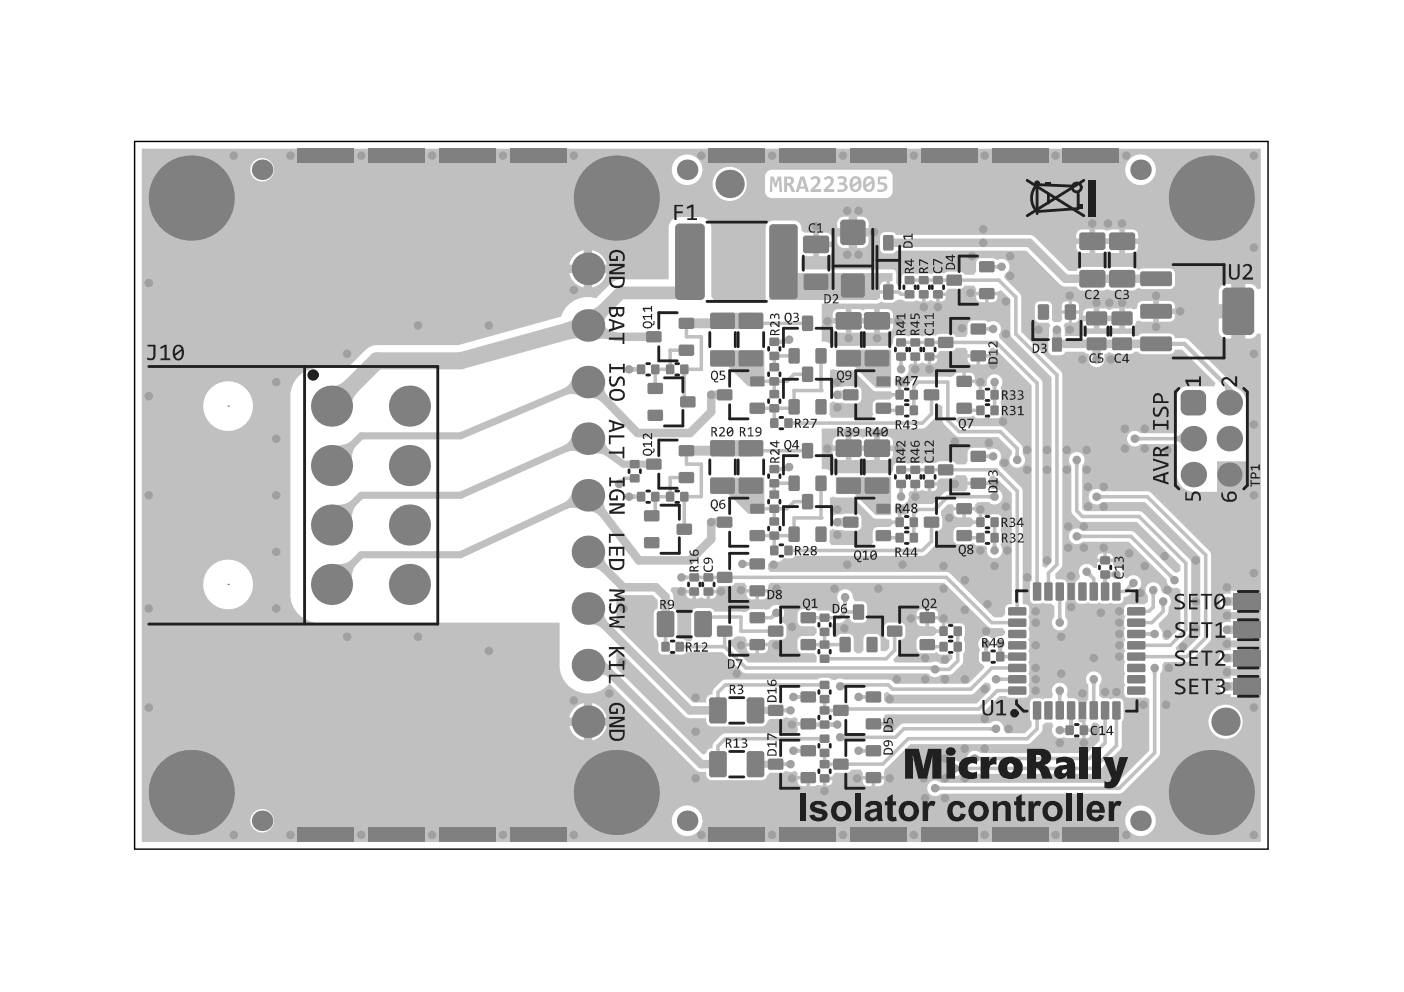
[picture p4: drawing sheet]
<svg xmlns="http://www.w3.org/2000/svg" width="297mm" height="210mm" viewBox="0 0 297 210" stroke-linecap="round" stroke-linejoin="round" font-family="sans-serif">
<g fill="#c0c0c0">
<path d="M261.8 125.8h.8l1.5 1.5-1.5 1.5h-.8z"/>
<path d="M263.5 125.8h2.3v3h-2.3l1.2-1.2v-.6z"/>
<path d="M261.8 131.8h.8l1.5 1.4-1.5 1.5h-.8z"/>
<path d="M263.5 131.8h2.3v2.9h-2.3l1.2-1.2v-.6z"/>
<path d="M261.8 137.7h.8l1.5 1.5-1.5 1.5h-.8z"/>
<path d="M263.5 137.7h2.3v3h-2.3l1.2-1.2v-.6z"/>
<path d="M261.8 143.7h.8l1.5 1.5-1.5 1.5h-.8z"/>
<path d="M263.5 143.7h2.3v3h-2.3l1.2-1.2v-.6z"/>
<path d="M187.1 146.7l.7-.3 .6 .5 .4 .1h16.6l.8-.4 2.2-2.2 .9 .2 .2 .3 .2 .9-3.1 3.1h-18.9l-.6-.6z"/>
<path d="M130.4 138.1l.7-.3 14 14 .9 .2h3.4a1.36 1.36 0 0 0 1.2 1.7h10.5a1.15 1.15 0 0 0 1.2-.9l.6-.7h2.8a.79 .79 0 0 1 1.1-.2h.9l.5-.2 .6 .5-.1 .6h2.3v.7h-2.3a1.9 1.9 0 0 1-.2 1.7h-15l-.8 .3-1.6 1.6-.3 .3-.1 .9a1.19 1.19 0 0 0-1.3 1l-.8 .3-18.2-18.2z"/>
<path d="M70.2 119.5a5.8 5.8 0 0 0 4.1-1.1l1.1 1.1a5.4 5.4 0 0 0-1.1 4.1z"/>
<path d="M70.2 106.9a5.8 5.8 0 0 0 4.1-1l1.1 1a5.4 5.4 0 0 0-1.1 4.1z"/>
<path d="M70.2 94.3a5.8 5.8 0 0 0 4.1-1l1.1 1a5.4 5.4 0 0 0-1.1 4.2z"/>
<path d="M70.2 81.7a4.4 4.4 0 0 0 3.1-1.5l2.6 2.5a4.4 4.4 0 0 0-1.6 3.2z"/>
<path d="M248.4 92.4a3.4 3.4 0 0 0 2.3-1.4v3.6a3.8 3.8 0 0 0-2.3-1.4z"/>
<path d="M258.8 81.6l3.1 1.8-3.2-.3a.85 .85 0 0 0 .1-1.5z"/>
<path d="M127.2 138.9l1.7 2-.1 2.5a1.51 1.51 0 0 0-2.3-.2z"/>
<path d="M124.4 132.1l3.3-3.3a4 4 0 0 0 1 3l-1.3 1.2a4 4 0 0 0-3-.9z"/>
<path d="M124.4 120.1l3.3-3.3a4 4 0 0 0 1 3l-1.3 1.3a4 4 0 0 0-3-1z"/>
<path d="M124.2 108.1l3.5-3a4.4 4.4 0 0 0 .7 3.1l-1.4 1.1a3.6 3.6 0 0 0-2.8-1.2z"/>
<path d="M121.3 103.7l1.9 4.2a4.2 4.2 0 0 0-3.2-.2l-.6-1.4a4.2 4.2 0 0 0 1.9-2.6z"/>
<path d="M124.4 84.1l3.3-3.2a4 4 0 0 0 .9 3l-1.3 1.3a4 4 0 0 0-2.9-1.1z"/>
<path d="M121.3 79.6l1.8 4.3a4.2 4.2 0 0 0-3.2-.4l-.6-1.3a4.2 4.2 0 0 0 2-2.6z"/>
<path d="M127.7 92.3a4.2 4.2 0 0 0 1.3 2.9l-.8 1.3a4.2 4.2 0 0 0-3.2-.4z"/>
<path d="M121.3 91.7l1.9 4.2a4.2 4.2 0 0 0-3.2-.3l-.7-1.4a4.2 4.2 0 0 0 2-2.5z"/>
<path d="M127.6 68a2.54 2.54 0 0 0 1.9 2.1l-1 1.6a6.6 6.6 0 0 0-3.2 .3z"/>
<path d="M124.4 65.6a3.5 3.5 0 0 0 2.6-1.2l1.9 1.9a3.5 3.5 0 0 0-1.2 2.5z"/>
<path d="M150.2 101.1h11.5v7.6h-3.4l-4.2-4.2h-3.9z"/>
<path d="M176.8 100.9h11.7v8.1h-3.3l-4.5-4.5h-3.9z"/>
<path d="M150.2 74.1h11.5v7.6h-3.4l-4.2-4.2h-3.9z"/>
<path d="M176.8 74h11.7v8h-3.3l-4.5-4.5h-3.9z"/>
<path d="M119.3 68.4l1.5-.5 .7-.6 1.2 4.4a3.3 3.3 0 0 0-2.4 .2z"/>
<path d="M178.1 144.4l.8 .2 .3 .7-.6 .3z"/>
<path d="M165.5 71.9l.6-.3 .6 1.1 .3 .1z"/>
<path d="M165.5 98.8l.6-.2 .6 1.1h.3z"/>
<path d="M175.8 152.9l.7-.2v1.2l-.7-.1z"/>
<path d="M211 136.9h1.2l-.2 .7h-.8z"/>
<path d="M245.5 127.9h1.2l-.2 .7h-.8z"/>
<path d="M247.3 122l.5-.5 .7 .4-.9 .8z"/>
<path d="M228.4 112.9l.8 .2v.8l-.8 .2z"/>
<path d="M243.7 142h1.2l-.2 .7h-.8z"/>
<path d="M202.7 162l.7 .2v.8l-.7 .2z"/>
<path d="M223.8 130.4h.8l.2 .7h-1.2z"/>
<path d="M211.4 143.1l.7 .3v.7l-.7 .3z"/>
<path d="M242.9 133.8l.7-.3v1.3l-.7-.3z"/>
<path d="M229.9 121.9l.9-.9 .3 .7-.5 .5z"/>
<path d="M230.8 144.4h1.2l-.2 .7h-.8z"/>
<path d="M206.9 159.9l.7 .2v.8l-.7 .2z"/>
<path d="M223.6 146.8h1.2l-.2 .7h-.8z"/>
<path d="M227.2 98h1.2l-.2 .7h-.8z"/>
<path d="M232.6 104.5l.8 .2v.8l-.8 .2z"/>
<path d="M238.9 123.4l.9 .9-.7 .3-.5-.5z"/>
<path d="M243.4 125.5h1.2l-.2 .7h-.8z"/>
<path d="M240.7 92.2l.8 .2v.8l-.8 .3z"/>
<path d="M208 136.9h1.3l-.3 .7h-.8z"/>
<path d="M234.9 121.1l.7-.2v1.3l-.7-.2z"/>
<path d="M224.9 153.9l.6 .2v.9l-.6 .1z"/>
<path d="M196.7 141l.7-.2-.4 1.2-.6-.3z"/>
<path d="M198.5 141l.7 .3v.7l-.7 .3z"/>
<path d="M198.5 166.2l.7 .2v.8l-.7 .2z"/>
<path d="M178.2 127h1.2l-.2 .7h-.8z"/>
<path d="M210 115.1h.8l.2 .7h-1.2z"/>
<path d="M214.8 96h.8l.2 .7h-1.2z"/>
<path d="M209.1 104.7l.7-.2v1.2l-.7-.2z"/>
<path d="M208.8 96.2l.7-.3v1.3l-.7-.3z"/>
<path d="M208.8 69.2l.7-.2v1.2l-.7-.2z"/>
<path d="M210.6 56.1l.7-.3v1.3l-.7-.3z"/>
<path d="M182.3 158.2l.7 .3v.7l-.7 .3z"/>
<path d="M182.3 146.8l.7 .3v.7l-.7 .3z"/>
<path d="M168.5 158.2l.7 .3v.7l-.7 .3z"/>
<path d="M168.5 146.8l.7 .3v.7l-.7 .3z"/>
<path d="M209.8 81.5h1.2l-.2 .7h-.8z"/>
<path d="M209.4 153.8l.7-.2v1.2l-.7-.2z"/>
<path d="M190.3 103.7h.7l.3 .8h-1.3z"/>
<path d="M190.3 76.8h.7l.3 .7h-1.3z"/>
<path d="M165.9 149.9l.7-.2v1.2l-.7-.2z"/>
<path d="M165.9 161.3l.7-.2v1.2l-.7-.2z"/>
<path d="M178.4 155.4l.7 .2v.8l-.7 .2z"/>
<path d="M163.4 129.7l.8 .9-.6 .3-.6-.5z"/>
<path d="M157.7 118.7l.7 .3v.7l-.7 .3z"/>
<path d="M144.8 121.5l.7 .3v.7l-.7 .3z"/>
<path d="M131 101.5l.7-.3 .5 .5-.3 .7z"/>
<path d="M133.7 104.5l.7 .2v.8l-.7 .2z"/>
<path d="M133.7 77.5l.7 .2v.9l-.7 .2z"/>
<path d="M173.9 64.2h11.6l1-.4a2.88 2.88 0 0 0 2.9 0v-.1a1.65 1.65 0 0 1 2 0 4 4 0 0 0 2.6-.2l.4 .2 .7 .1v-1.5h.7v1.5l.7-.1 .3-.2 1.3 .3v-1.5h.3v-.4h1.7v-.2l.6-.6h2.4a1.01 1.01 0 0 0 1-.7h1.9l.5 .8v.6h4.5l.8-.4 2 1.9 .1 7.8 8.6 8.7v39.2l-1.2 1.2-.7-.4-.1-39.2-9-9a1.32 1.32 0 0 1 .2-1.6 1.66 1.66 0 0 0-.6-1.7 1.66 1.66 0 0 0-1.8-.1l-1.1-.4h-2.5a1.03 1.03 0 0 0-1 1v1.8l-.3 .6-.2 .1h-1.9a1.01 1.01 0 0 0-1-.7l-2.9 .1a1 1 0 0 1-1.1 .2h-1.4a1.43 1.43 0 0 1-1.6 0h-1.4a1.43 1.43 0 0 1-1.6 0h-1.4a1.12 1.12 0 0 0-.9 1.6l-.4 .6-.4 .1-11.6 .1-.5-.1-.3-.3a1.96 1.96 0 0 0-1.9-.6zM198.8 62.7v1.1a1.03 1.03 0 0 0 1.3-1.1zM209.1 62.5v1.4h.9a1.11 1.11 0 0 0 1-1.4zM206.5 62.5a1.15 1.15 0 0 0 1 1.4h.9v-1.4zM180.1 65.4v5h1.6l.8-.3 .8 .3h1.6v-5h-1.6l-.8 .3-.8-.3zM186.1 65.4v1.9h2.8a1.43 1.43 0 0 0-1.2-1.9zM176.5 65.7l-.3 .4v1.2h2.7v-1.9h-1.5zM186.1 68.5v1.9h1.6a1.38 1.38 0 0 0 1.2-1.9zM176.2 68.5a1.43 1.43 0 0 0 1.2 1.9h1.5v-1.9z"/>
<path d="M175.6 105.3l.7-.2 .5 .2h3.6l4.5 4.4 3.6 .1 .2 .3h1.3v-1.3h-.2l-.5-.6v-1.1l.8-.5a1.64 1.64 0 0 0 1.7-.3 1.64 1.64 0 0 0 .4-1.8l.2-.3a.65 .65 0 0 1 .9-.3v-1.5h.7v1.5l.7-.1 .3-.2 1.3 .3v-1.5h.3v-.4h1.7v-.2l.6-.6h2.4a1.01 1.01 0 0 0 1-.6h1.9l.5 .7v.6h4.5v-.6l.4-.6 .7-.1 3.8 3.8v23.4a1.1 1.1 0 0 0-1.5 1v1.1l-.5 .7h-1.8l-9.3-9.2-.8-.4h-37.2a1.39 1.39 0 0 1-.5-1.6l.7-.5a2.38 2.38 0 0 0 2.7-.8 2.08 2.08 0 0 0 2.3-.5h26.9l.8-.3 2.2-2.3 .1-2.7a1.04 1.04 0 0 0 1.1-1v-1.6l-.3-.7 .1-.9 1.4-1.4h1.1l.1 .6h4.5v-.4l.6-.7h2.4a1.66 1.66 0 0 0 2.8-.7 1.66 1.66 0 0 0-2.1-2l-.7-.5v-.4h-4.5v.6l-.5 .8h-4.1l-2.7 2.7h-3.2a2.76 2.76 0 0 0-2 2 .95 .95 0 0 1-1.3 .1h-.2v1.7h-.4v.4h-1.5l-.7 .6h-2.4a1.03 1.03 0 0 0-1.1 1l.1 2.1-.3 .7h-8.5l-.4-.7v-2.3l.8-.4a2.65 2.65 0 0 0 1.9 .3l.6 .1h2.4a1.03 1.03 0 0 0 1.1-1v-1.6a1.03 1.03 0 0 0-1.1-1h-2.4l-2.5 .4-.7-.4zM197 102.8v1.1a1.03 1.03 0 0 0 1.3-1.1zM202 111.8a3.2 3.2 0 0 0-.2 2.7l.2 .3 .7 .4h2.5l.8-.3 .2 .3a2.5 2.5 0 0 0 2.1 .2l.6 .5a1.66 1.66 0 0 0 1.7 2.2 1.66 1.66 0 0 0 1.3-2.5l-.2-.4a2.94 2.94 0 0 0 .2-2.5 1.53 1.53 0 0 1 0-1.5v-1.4a.96 .96 0 0 0-.9-1h-1.1l-.7 .3-1.4-.3v1.7h-.4v.4h-1.5l-.7 .6h-2.5zM201.7 108a1.15 1.15 0 0 0 1 1.5h.9v-1.5zM204.4 108v1.5h.8l.7 .6h1.1v-1.3h-.2l-.6-.6v-.2z"/>
<path d="M130.4 126.1l.7-.4 .8 .2h6.2l1 1.1v1.7l-.4 .3-.4 .9v4.3l.1 .5 .7 .7 .2 .7 .1 1.8 .5 .5a2.54 2.54 0 0 0 2.1-.2h.6l.3 .2a2.08 2.08 0 0 0 2.3-.4h7.6l4.2 4.1 .8 .4h38.6l.3 .3a1.69 1.69 0 0 0 2.3 0h1.8l.8-.4 2.1-2.1 .1-2 .3-.4a3.4 3.4 0 0 0-.1-2.2v-1a3.4 3.4 0 0 0 .1-2.2l-.5-.5a2.55 2.55 0 0 0-2.2 .2l-1.4-.3v1.6h-.4v.4h-1.5l-.7 .7-2.8 .1-.6 .5a3.2 3.2 0 0 0 .2 2.7l.7 .3h2.5l.8-.2 .5 .4a2.7 2.7 0 0 0 2-.1l.8 .4v.7l-1.1 1.1h-1.4a1.69 1.69 0 0 0-1.9-.3h-7.8l-.3-.7 1.3-1.5 .2-2.6a1.03 1.03 0 0 0 1.1-1.1v-1.5l-.3-.8-.8-.3h-2.4a1.03 1.03 0 0 0-1.1 1.1l.1 1.9a1.05 1.05 0 0 0 1 .7v1.7l-.6 .7h-1l-.2-.2-.1-2.8-.5-.6a3.2 3.2 0 0 0-2.7 .2l-.3 .8v2.4l-.6 .6h-.9l-.6-.6v-2.4l-.1-.4-.5-.6a3.2 3.2 0 0 0-2.7 .2l-.2 .4-.4 .1-.6-.6v-1.2l-.2-.5 .4-.8h1.7l1.1-1 .8 .2a.98 .98 0 0 0 1 .8h1.5l.8-.3 .3-.8v-2.4a1.03 1.03 0 0 0-1.1-1.1h-1.4l-.2-.1a1.13 1.13 0 0 1-.4-1.2 1.67 1.67 0 0 0-2.5-.9 1.67 1.67 0 0 0-.2 2.6v1.4l-.6 .6a3.2 3.2 0 0 1-1.9-.4l-1.8 .1-1.2-.4h-2.4l-.8 .3-.2 .3a3.2 3.2 0 0 0 .2 2.7l.8 .3h2.4l.6 .6v.8l-.7 .7h-2.3l-.8 .3-.2 .3a3.2 3.2 0 0 0 .2 2.7l.8 .3h2.4l.6 .6v1.2l-.2 .2h-14.3l-3.8-3.8v-1a1.01 1.01 0 0 0 .9-.6 2.64 2.64 0 0 1 2.2 0l.4 .6-.1 .6h4.6l.3-.5 .4-.1 2.5-.1 .6-.6a3.2 3.2 0 0 0-.2-2.7l-.7-.3-.2-.7a1.69 1.69 0 0 0 .1-2.7 1.69 1.69 0 0 0-2.6 .6l-.7 .1-.6-.1h-2.4l-1.6 .6-.6-.1h-5.6a1.2 1.2 0 0 0-1.2-.7h-2.5l-.9 .3-.3 .9v4.3l.2 .7-.3 .8h-1l-.5-.4-.9-.1-.5-.8v-4.5l-.4-.9-.4-.3v-2.4a1.75 1.75 0 0 0-.7-1.3l.3-.7h2.8l.3 .5h1.7v.4h.3v1.5l.8-.1 .3-.2 1.2 .3v-1.5h.4v-.4h1.6v-.2l.6-.6 2.8-.1 .6-.6h2l.5 .8-.1 .5h4.6l-.1-.5 .6-.8h36.8l9.2 9.3 .8 .3h2.3l.5 .7a.91 .91 0 0 1-1 1l-.8 .2-.4 .3h-.6a1.66 1.66 0 0 0-2.2-.2 1.66 1.66 0 0 0-.4 2.2l.2 .5-.2 .3a2.94 2.94 0 0 0 .2 2.4l.5 .3 .4 .7-3.4 3.4h-15.6l-.9-.8-.5-.1-9.4-.1a1.82 1.82 0 0 0-1.9 .2l-.5-.1-.6-.3a2.94 2.94 0 0 0-2.4 .2l-19.6 .1-.8 .3-1.6 1.6-.3 .4-.1 .8a1.32 1.32 0 0 0-1.3 1.8h-2.7l-16.3-16.3zM150.2 125.5v1.2a1.03 1.03 0 0 0 1.3-1.2zM145.2 125.5a1.03 1.03 0 0 0 1.3 1.2v-1.2zM160.6 125.4v1.4h.8a1.11 1.11 0 0 0 1.1-1.4zM157.9 125.4a1.15 1.15 0 0 0 1.1 1.4h.8v-1.4zM196.6 128.9v1.4h1.8a1.15 1.15 0 0 0-1-1.4zM194.2 129.2l-.2 .3-.1 .8h1.9v-1.4h-.9zM193.9 131.1a1.15 1.15 0 0 0 1 1.4h.9v-1.4zM196.6 131.1v1.4h.8l.7 .7h1.2v-1.3l-.3-.1-.6-.5v-.2zM160.6 136.8v1.4h.8a1.12 1.12 0 0 0 1.1-1.4zM157.9 136.8a1.15 1.15 0 0 0 1.1 1.4h.8v-1.4z"/>
<path d="M30 31.5h236.7v29.6l-.7 .1a2.02 2.02 0 0 0-2.5-1.1v5.8h-1.5h1.5v5.7a2.02 2.02 0 0 0 2.5-1.1l.7 .2v107.4h-236.7zM162.1 36.5l-.2 .6v3.3a1.39 1.39 0 0 0 1.5 1.5h23.9a1.33 1.33 0 0 0 1.2-.6l.3-.6v-3.3a1.45 1.45 0 0 0-1.5-1.5h-24.2zM53 35.9a2.5 2.5 0 0 0 4.9 0 2.5 2.5 0 0 0-4.9 0zM238 35.9a3.3 3.3 0 0 0 6.5 0 3.3 3.3 0 0 0-6.5 0zM142.1 35.9a3.3 3.3 0 0 0 6.5 0 3.3 3.3 0 0 0-6.5 0zM150.8 38.9a3.6 3.6 0 0 0 7.2 0 3.6 3.6 0 0 0-7.2 0zM181.3 45.8v2.5h2.5a1.87 1.87 0 0 0-.4-2 1.87 1.87 0 0 0-2.1-.5zM177.5 46.3l-.3 .4-.1 1.6h2.4v-2.5l-1.5 .1zM231.7 48.6v4.9h1.6l.9-.3 1 .3h1.6v-4.9h-1.6l-1 .3-.9-.3zM228.1 48.9l-.3 .4-.1 1.1h2.8v-1.8h-1.6zM238 48.6v1.8h2.8a1.43 1.43 0 0 0-1.2-1.8zM173.3 49.2v1.9h2.7a1.43 1.43 0 0 0-1.2-1.9zM181.3 50.1v2.4a1.87 1.87 0 0 0 2.1-.4 1.87 1.87 0 0 0 .4-2zM177.1 50.1a1.87 1.87 0 0 0 .4 2 1.87 1.87 0 0 0 2 .4v-2.4zM238 51.6v1.9h1.6a1.38 1.38 0 0 0 1.2-1.9zM227.7 51.6a1.43 1.43 0 0 0 1.2 1.9h1.6v-1.9zM173.3 52.3v1.9h1.5a1.38 1.38 0 0 0 1.2-1.9zM62.8 80a5.7 5.7 0 0 0-1.4 3.8v42.6a6 6 0 0 0 6 5.4h51v8.9a6 6 0 0 0 3.9 5.7 6 6 0 0 0 6.7-1.8l18.2 18.3 .7 .4 1.5 .1v.5a1.2 1.2 0 0 0 1.2 1.2h10.5l.9-.4 .3-.6 .6-.6 2.8-.1a.79 .79 0 0 1 1.1-.1h.9l.5-.2 .6 .5-.1 .6h2.3v.3h.4v1.9h.8l.8-.3 1.1 .1v-1.5h.4v-.4h1.6v-.2l.6-.6h2.4a1.01 1.01 0 0 0 1-.7h1.9l.6 .8-.1 .6h4.6l.1-1.4 5.4-5.3h24.7l.8-.4 2.1-2.1 .3-.3 .1-1.2 .6-.6h1.3l.4 .6-.1 .2a1.66 1.66 0 0 0 .3 2 1.66 1.66 0 0 0 2 .2 2.39 2.39 0 0 0 2.4 0l1.4 .3v-3.4l-.4 .1-.4-.6-.1-4-.5-.5-1.6-.1-.3-.7a1.66 1.66 0 0 0-1.4-2.5 1.66 1.66 0 0 0-1.4 2.5l-.4 .8h-1.2l-.6 .2-.3-.2a2.04 2.04 0 0 0-2.3 .5l-.1 3.6 .4 .8v1l-1.5 1.5h-3.9a1.33 1.33 0 0 1-.6-1.4 1.73 1.73 0 0 0-2.8-.7h-18.3l-.8 .3-1.4 1.5h-1.5l-.5-.8 .1-.6h-2.3v-.7h2.3l-.2-.9 .4-.7h19.8l.8-.4 3.6-3.5h1.4l.7 .3h3.2a.96 .96 0 0 0 1-.9v-1.1l-.3-.7 .2-.2a2.56 2.56 0 0 0-.2-2.2 2.4 2.4 0 0 0 0-2.4 2.4 2.4 0 0 0 0-2.4 2.39 2.39 0 0 0 0-2.4 2.4 2.4 0 0 0 0-2.3 2.4 2.4 0 0 0 0-2.4 1.99 1.99 0 0 0-.3-2.7l-.8-.1v-23.9l-.4-.8-4.5-4.5-.1-.9a1.66 1.66 0 0 0 0-2.2 1.66 1.66 0 0 0-2.1-.4l-1.1-.4-2.9 .1-.5 .6-.1 2.1-.3 .6-.2 .2h-1.9a1.01 1.01 0 0 0-1-.7l-2.9 .1a1 1 0 0 1-1.1 .2h-1.4l-.8 .2-.4-.1a4 4 0 0 0-2.6 .1 3.5 3.5 0 0 0-2.9 .1l-.2 .3v1l-.4 .6h-.4l-11.6 .1-.5-.1-.4-.3a2.17 2.17 0 0 0-1.8-.6v-8.5l21.7-.1 2.5-2.6 .1-2.1 .5-.3 .7 .4 .1 3.4 2.6 2.7 .8 .4h8.2l3 2.9v.7a1.68 1.68 0 0 0 0 2.4 1.68 1.68 0 0 0 2.3-.1 1.68 1.68 0 0 0 0-2.3v-1.2l-.4-.8-3.9-3.8-8.7-.1-1.2-1.2 .5-.8h2.5l.8-.2 .5 .4a2.54 2.54 0 0 0 2.2-.2h.5l.3 .2a2.04 2.04 0 0 0 2.4-.5 3.4 3.4 0 0 0-.1-2.3v-.9a3.4 3.4 0 0 0 .1-2.2l-.2-.3 .2-.5a1.66 1.66 0 0 0-1.3-2.5 1.66 1.66 0 0 0-1.7 2.2l-.6 .5h-.5v1.6h-.8v-1.6l-.2-.1-.6-.5v-.2h-2.2v-.4h-.4v-1.8l-1.3 .1-.5 .5-.8 .3h-7.2a2.96 2.96 0 0 0-1.6 1.9 .95 .95 0 0 1-1.3 .2h-.2v1.6h-.4v.4h-1.5l-.7 .7h-2.4a1.03 1.03 0 0 0-1.1 1l.1 2-.3 .8h-8.5l-.4-.8v-2.3l.8-.4a2.65 2.65 0 0 0 1.9 .3l.6 .2h2.4l.4-.1 .6-.6a3.2 3.2 0 0 0-.2-2.7l-.8-.3h-2.4l-2.5 .4-.7-.4v-3.3l.7-.3 .5 .2h3.6l4.5 4.4 3.6 .1 .2 .4h1.3v-1.3h-.2l-.5-.7v-1.1l.8-.4a1.64 1.64 0 0 0 1.7-.4 1.64 1.64 0 0 0 .4-1.8l.5-.6 .6 .1v-1.5h.7v1.5l.7-.1 .3-.2 1.3 .3v-1.5h.3v-.4h1.7v-.2l.6-.6h2.4l.7-.3 .3-.4h1.9l.5 .8v.5h4.5v-.5l.4-.7 .1-.1h.6l8 8v41.2l-.4 .8v3.2a.95 .95 0 0 0 .9 .9h1.2l.6-.2 .6 .2h1.2l.7 .6v2.2a1.68 1.68 0 0 0-.1 2.4 1.68 1.68 0 0 0 2.4 0 1.68 1.68 0 0 0 0-2.4v-3l.3-.7v-3.6l-.6-.5-1.5-.1-.3-.3v-.9l1.1-1.1 .4-.8v-40.2l-.4-.8-8.3-8.3-.1-7.8-3.6-3.6 .3-.9a1.66 1.66 0 0 0 .7-2.3 1.66 1.66 0 0 0-2.3-.6l-1.1-.4-2.9 .1-.5 .6-.1 2.1-.3 .6-.2 .1h-1.9a1.01 1.01 0 0 0-1-.6h-2.9a1 1 0 0 1-1.1 .3h-1.4l-.8 .2-.4-.2a4 4 0 0 0-2.6 .2 3.5 3.5 0 0 0-2.9 0 2.39 2.39 0 0 0-.2 1.9l-.5 .6a.84 .84 0 0 1-.7-1.1l-.1-1.9-.4-.4-.3-.1h-19.3l.1-2.4 .7-.4h1.8v-5l-1.8 .1-.8-.6v-.5a1.53 1.53 0 0 0-1.5-1.5h-4.5l-.6 .1-.5 .3-.3 .5-.1 .6v15.3h-11l-.5-.8v-14.5a2.27 2.27 0 0 0-2.3-2.3l-5.1 .1a2.27 2.27 0 0 0-1.6 2.2v10.9l-11 .1-1.2 .7-3.2 3.2a6 6 0 0 0-7.4 3.9l-21.7 6h-17.3l-.8 .1-.8 .4-.7 .5-3.9 3.8h-6.6l-1.2 .3-1.1 .4-1 .7zM125.3 52.9v3.1h3a4 4 0 0 0-3-3.1zM121.5 54l-.5 .6-.6 1.4h3.1v-3.1l-1.4 .6zM125.3 57.8v3a4 4 0 0 0 3-3zM120.4 57.8a4 4 0 0 0 3.1 3v-3zM186.5 49.4l-.3 .7v2.5a1.01 1.01 0 0 0 1 1h1.9l.5-.6h27.5l7.5 7.4 .8 .2h2.4a1.16 1.16 0 0 0 1.1 .9h4.4l.9-.3 1 .3h4.4l.4-.1 .9-.5 .8 .3h5.8a1.13 1.13 0 0 0 1.1-1.2v-2.1a1.13 1.13 0 0 0-1.1-1.1h-5.8l-.8 .3-.9-.5-.4-.1h-4.4l-1 .3-.9-.3h-4.4a1.16 1.16 0 0 0-1.1 .8h-1.7l-7.1-7.1-.8-.4-28.6-.1-.2-.3a2.88 2.88 0 0 0-2.9 0zM258.3 60.6l-.4 .8-.1 3h2.7v-4.3a2.37 2.37 0 0 0-2.2 .5zM245.2 63.7v1.6h3.4a1.26 1.26 0 0 0-1.1-1.6zM238 65.2v4.3h1.2a1.15 1.15 0 0 0 1.1-1.4l.7-.3 .7 .3h2.3v-4.4h-2.3a1.2 1.2 0 0 0-1.1 1.5l-.8 .3-.6-.3zM232.6 65.2v4.3h1.2l.7-.3 1.1 .3h1.2v-4.3h-1.2l-.7 .4-1.1-.4zM226.8 63.8v1.8h1.5v-.8a1.12 1.12 0 0 0-1.5-1zM224.9 64.1l-.3 .7v.8h1.5v-1.8h-.8zM229.5 65.6l-.3 .3-.1 .9h2.3v-1.6h-1.2zM245.2 66.5v1.6h2.3a1.22 1.22 0 0 0 1.1-1.6zM226.8 66.4v1.9a1.15 1.15 0 0 0 1.5-1v-.9zM219.2 64.1l-.3 .7v2.5a1.03 1.03 0 0 0 1.1 1l1.8-.1 .4 .7a2.92 2.92 0 0 0-.3 2.3l-.1 .5v2.4a1.03 1.03 0 0 0 1 1.1h1.6a.98 .98 0 0 0 1-.8h4l.4 .4 .5 .1a2.36 2.36 0 0 0 .9 2.6 1.66 1.66 0 0 0 2.5-1.4v-1.2l.8-.3 1.1 .3h3.6l.4-.1 .4-.4h.8l.5 .5 .4 .1h5.8a1.08 1.08 0 0 0 1.1-1h1.5l7.1 7.1-.3 .7h-6a2.14 2.14 0 0 0-1.9 1.9v7.8l-.5 .2h-7.2a1.68 1.68 0 0 0-2.4-.1 1.68 1.68 0 0 0 0 2.4 1.68 1.68 0 0 0 2.5 0h7.1l.5 .2v6.2a3.6 3.6 0 0 0 3.6 3.7h4.9v-6.5h6.2v-12.2a3.6 3.6 0 0 0-2-3.3l-10.3-10.2-.8-.4h-2a1.08 1.08 0 0 0-1.1-.9h-5.8l-.4 .1-.5 .4h-.8l-.4-.4-.4-.1h-3.6l-.7 .4-1.1-.4h-3.6l-.4 .1-.4 .4h-4.1a2.85 2.85 0 0 0-.3-2.2l.5-.7 .6 .1v-1.9h-1.5v1.3l-.4 .5-.6-.1-.6 .1-.5-.6 .1-2.8a1.03 1.03 0 0 0-1.1-1h-1.5zM229.1 68a1.22 1.22 0 0 0 1.1 1.5h1.2v-1.5zM257.8 67.4v2.5a1.72 1.72 0 0 0 1.8 1.7h.9v-4.2zM197 75.8v1.2a1.03 1.03 0 0 0 1.3-1.2zM207.3 75.7v1.4h.9a1.12 1.12 0 0 0 1-1.4zM204.7 75.7a1.15 1.15 0 0 0 1 1.4h.9v-1.4zM204.4 78.9v1.4h1.8a1.15 1.15 0 0 0-1-1.4zM43 85.9a5.3 5.3 0 0 0 10.5 0 5.3 5.3 0 0 0-10.5 0zM180.1 92.3v5h1.6l.8-.3 .8 .3h1.6v-5h-1.6l-.8 .4-.8-.4zM176.5 92.7l-.3 .4v1.1h2.7v-1.9h-1.5zM186.1 92.3v1.9h2.8a1.43 1.43 0 0 0-1.2-1.9zM186.1 95.4v1.9h1.6a1.38 1.38 0 0 0 1.2-1.9zM176.2 95.4a1.43 1.43 0 0 0 1.2 1.9h1.5v-1.9zM234.2 117.1v1.1h1.3a1.03 1.03 0 0 0-1.3-1.1zM232.4 117.3l-.3 .9h1.3v-1.1h-.7zM228.7 119.8a1.64 1.64 0 0 0-.2 2.1l-.3 .7a.91 .91 0 0 0-.7 1v3.2a.95 .95 0 0 0 .9 .9h1.2l.6-.2a2.41 2.41 0 0 0 2.4 0 2.41 2.41 0 0 0 2.4 0 2 2 0 0 0 2.6-.4l.1-.8h.3a2.81 2.81 0 0 0 1.7-1.2 1.66 1.66 0 0 0 1.6-2.4 1.66 1.66 0 0 0-2.9-.3l-.6-.3a1.64 1.64 0 0 0-1.8-2.2l-.2-.1a.68 .68 0 0 1-.3-.8h-3.4l.1 .5-.2 .8-.7-.2a1.66 1.66 0 0 0-2.6-.3zM226.6 96.1a1.69 1.69 0 0 0 0 2.4l.1 9.6a3.3 3.3 0 0 0 2.3 2.3h11.5l9.2 9.2v1.1l-.7 .5-.5-.1-8.8-8.7-10.7-.1a1.68 1.68 0 0 0-2.4 0 1.68 1.68 0 0 0 .1 2.4 1.68 1.68 0 0 0 2.4-.1h9.7l8 8.1a1.66 1.66 0 0 0 2.2 1.6l.7 .5v8l-2.6 2.6-.8-.1a1.95 1.95 0 0 1-.4-1.6l-.2-.4a1.35 1.35 0 0 1-.5-1.4l1.7-1.7a2.3 2.3 0 0 0 .3-1.7 1.74 1.74 0 0 0 .4-1.9 1.74 1.74 0 0 0-1.6-1.1l-.4-.6a1.67 1.67 0 0 0-2.3-1.5 1.67 1.67 0 0 0-.5 2.7v1.2l-.7 .6-3.3-.1a.95 .95 0 0 0-1 1v1.1l.3 .7a2.4 2.4 0 0 0 0 2.4 2.4 2.4 0 0 0 0 2.3 2.4 2.4 0 0 0 0 2.4 2.4 2.4 0 0 0 0 2.4 2.4 2.4 0 0 0 0 2.4 2.4 2.4 0 0 0 0 2.4 1.99 1.99 0 0 0 .3 2.7h4l.7 .3v10.9l-6.8 6.8h-37.2a1.68 1.68 0 0 0-2.4 0 1.68 1.68 0 0 0 0 2.4 1.68 1.68 0 0 0 2.4-.1l38.1-.1 8.1-8.1 .2-17.2a2.11 2.11 0 0 0 .4-1.7l.4-.7 5.3-.1 4.5-4.6v-18.4l-12.9-13h-10a1.68 1.68 0 0 0-2.4-.1 1.68 1.68 0 0 0 .1 2.4 1.68 1.68 0 0 0 2.4-.1h9l11.6 11.7v16.6l-3.3 3.3h-1.6l-.3-.8 3-2.9 .3-.9-.1-14.5-10.5-10.5-11.9-.1-.5-.5v-9a1.68 1.68 0 0 0 0-2.4 1.68 1.68 0 0 0-2.4-.1zM258.4 126.1a1.66 1.66 0 0 0-.4 1.8 1.66 1.66 0 0 0 1.6 1h.8v.6h4.8v-4.5h-4.8v.6a2.24 2.24 0 0 0-2 .5zM43 123.7a5.3 5.3 0 0 0 10.5 0 5.3 5.3 0 0 0-10.5 0zM258.4 132.1a1.66 1.66 0 0 0-.4 1.8 1.66 1.66 0 0 0 1.6 1h.8v.6h4.8v-4.5h-4.8v.6a2.24 2.24 0 0 0-2 .5zM258.4 138.1a1.66 1.66 0 0 0-.4 1.8 1.66 1.66 0 0 0 1.6 1h.8v.6h4.8v-4.5h-4.8v.6a2.24 2.24 0 0 0-2 .5zM258.4 144.1a1.66 1.66 0 0 0-.4 1.8 1.66 1.66 0 0 0 1.6 1h.8v.6h4.8v-4.5h-4.8v.6a2.24 2.24 0 0 0-2 .5zM125.3 148.8v3h3a4 4 0 0 0-3-3zM121.5 149.8l-.5 .7-.6 1.3h3.1v-3l-1.4 .5zM229.7 154.9v1.3a1.03 1.03 0 0 0 1.1-1.3zM255.7 152.7a3.6 3.6 0 0 0 7.2 0 3.6 3.6 0 0 0-7.2 0zM125.3 153.6v3.1a4 4 0 0 0 3-3.1zM120.4 153.6a4 4 0 0 0 3.1 3.1v-3.1zM200.9 161.4a1.68 1.68 0 0 0 0 2.4 1.68 1.68 0 0 0 2.4-.1h28.5l5.5-5.5v-5.5l.4-.8v-3.2a.96 .96 0 0 0-.9-.9h-1.2l-.6 .2-.6-.2h-1.2l-.7-.6 .1-2.2a1.68 1.68 0 0 0 0-2.4 1.68 1.68 0 0 0-2.4 0 1.68 1.68 0 0 0 .1 2.4v3l-.4 .7v3.4l-.2 .4v1.6h1.1v-.5l.5-.7h.7l.6 .5 .1 3.3-2.7 2.7h-22.5a1.7 1.7 0 0 0-1.9-.4 1.7 1.7 0 0 0-1 1.7l-.6 .8-.8-.1a1.68 1.68 0 0 0-2.3 0zM174.8 165.1v1.1a1.03 1.03 0 0 0 1.3-1.1zM185.2 164.9v1.5h.8a1.12 1.12 0 0 0 1.1-1.5zM182.5 164.9a1.15 1.15 0 0 0 1.1 1.5h.8v-1.5zM168.7 164.9a1.15 1.15 0 0 0 1.1 1.5h.8v-1.5zM53 173.7a2.5 2.5 0 0 0 4.9 0 2.5 2.5 0 0 0-4.9 0zM238 173.7a3.3 3.3 0 0 0 6.5 0 3.3 3.3 0 0 0-6.5 0zM142.1 173.7a3.3 3.3 0 0 0 6.5 0 3.3 3.3 0 0 0-6.5 0z"/>
<path d="M162.8 57.8h26v1.6l-.5 .1v2.3h-.4v.4h-1.7v.9l-.7 .4h-22.7zM186.5 59.8l-.3 .7v.9h1.4v-1.9l-.8 .1z"/>
</g>
<g fill="none" stroke="#c0c0c0" stroke-width=".75">
<path d="M211.3 59.3l3.6 3.6v7.8l8.7 8.6v40.2M200.1 72.5h10.7l8.6 8.6v44.1M227.8 97.3v10.8l1.2 1.2h12l9.9 9.9v14M227.8 113.5h11.5l9.2 9.2M232 105.1h10.7l12.4 12.3v17.6M153.3 136.8l4.5 4.5h39.7l.3 .3h3M211.6 136.2v2.7M239.8 123.4l-1.8 1.8h-1.8M244 124.9v3.6l-.9 .9h-2.7M246.1 127.3v2.1l-2.4 2.4h-3.3M151.9 157.9v3.8M174.5 144.9h-21l-1.6 1.6v3.8"/>
<path d="M177.7 145.2v-.3h10.2l.9 .9h16.6M210.7 154.2h-19.5l-1.8 1.8h-11.7M217.3 156.3h-25.2l-5.4 5.4h-8.8M244.3 141.3v18"/>
</g>
<path d="M133.1 78.1h2.5M167 71.9v.4h-3.2M167 98.8v.5h-3.2M133.1 105.1h2.5M171 153.2l.2 .1h5.9" fill="none" stroke="#c0c0c0" stroke-width=".9"/>
<path d="M124.4 140.7l1.5-1.5 22.5 22.5h3.5" fill="none" stroke="#c0c0c0" stroke-width="1.8"/>
<path d="M231.1 51h6.3M179.5 67.9h6M232 67.4h5.4M179.5 94.8h6" fill="none" stroke="#c0c0c0" stroke-width="1.2"/>
<circle cx="224.2" cy="150.3" r=".37" fill="#c0c0c0"/>
<path d="M240.4 136.5h7.2M255.1 135l-4 3.9" fill="none" stroke="#c0c0c0" stroke-width=".75"/>
<circle cx="229.9" cy="121" r=".37" fill="#c0c0c0"/>
<path d="M231.4 122.5v2.7M240.4 134.1h3.9M250.9 133.2l-3.3 3.3M210.7 143.7h4.5M231.4 143.7v6.6M233.8 150.3v6.9l-3.3 3.3h-24.3M236.2 150.3v7.5l-4.8 4.8h-29.4" fill="none" stroke="#c0c0c0" stroke-width=".75"/>
<circle cx="243.7" cy="134.1" r=".37" fill="#c0c0c0"/>
<path d="M240.1 92.8h12.4M208.6 136.2v2.7M224.2 125.2v6.6M229.9 121l1.5 1.5M240.4 138.9h10.7M224.2 146.1v4.2" fill="none" stroke="#c0c0c0" stroke-width=".75"/>
<path d="M259.6 139.2h2.2M259.6 133.2h2.2M259.6 127.3h2.2M259.6 145.2h2.2" fill="none" stroke="#c0c0c0" stroke-width="1.8"/>
<path d="M244.6 72.8h6l11 10.9-1.5 1.5M233.8 121.6h2.4" fill="none" stroke="#c0c0c0" stroke-width=".9"/>
<circle cx="233.8" cy="121.6" r=".45" fill="#c0c0c0"/>
<path d="M233.8 121.6v3.6M226.6 150.3v4.2h-2.4M229 154.5h.3" fill="none" stroke="#c0c0c0" stroke-width=".9"/>
<g fill="none" stroke="#c0c0c0" stroke-width=".75">
<path d="M208.8 56.4h3.1M207 69.6h3.1M193.3 83.5v-1.8l.9-.9h6.3v8.1l2.4 2.4h8.7l3.6 3.6v2.4M200.1 99.4h10.6l4.5 4.5v25.5M207 96.6h3.1M210.4 113.8v2.7M210.4 105.1h-9.9l-2.7 2.7h-3.6l-.9 .9v1.8M153.3 122.2h46.9l9.6 9.6M178.8 126.4v3.1M189.3 133.5v4.1M167.9 158.9h3.1M167.9 147.5h3.1"/>
<path d="M178.2 150l-.3 .3M181.6 158.9h3.2M181.6 147.5h3.2M219.4 154.2l-2.1 2.1M244.3 159.3l-7.5 7.5h-39"/>
</g>
<path d="M187.9 51.4h29.9M223.6 69.8v3.1l.2-.1h8.2v3.3M131.9 124.3h6.9l2 2v5.8M146 150.3h5.9" fill="none" stroke="#c0c0c0" stroke-width="1.8"/>
<circle cx="221.8" cy="125.2" r=".37" fill="#c0c0c0"/>
<path d="M223.6 119.5l-1.8 1.8v3.9" fill="none" stroke="#c0c0c0" stroke-width=".75"/>
<circle cx="219.4" cy="125.2" r=".37" fill="#c0c0c0"/>
<path d="M187.9 61.8h2.3l.4 .5h1.8M190.6 75.5v2.6M190.6 72.5h9.5M210.4 80.8v2.7M252.5 98.8v1.6M190.6 102.4v2.7M209.8 131.8h5.4M209.8 141.3l-4.4 4.5M211 146.1l-3.9 3.9h-28.9M219.4 150.3v3.9" fill="none" stroke="#c0c0c0" stroke-width=".75"/>
<circle cx="187.9" cy="61.8" r=".37" fill="#c0c0c0"/>
<path d="M217.8 51.4l7.6 7.6h12" fill="none" stroke="#c0c0c0" stroke-width="1.8"/>
<circle cx="237.4" cy="59" r=".9" fill="#c0c0c0"/>
<path d="M237.4 59h7.2M232 72.8h12.6" fill="none" stroke="#c0c0c0" stroke-width="1.8"/>
<circle cx="124.4" cy="128.8" r=".9" fill="#c0c0c0"/>
<path d="M124.4 128.8l21.6 21.5" fill="none" stroke="#c0c0c0" stroke-width="1.8"/>
<g fill="none" stroke="#c0c0c0" stroke-width=".75">
<path d="M201.9 59.3h9.4M157.1 119.3h3.1M164.3 129.7l-1.1 1h-3M211.6 138.9h3.6M159.8 148.8v1.5M164.1 150.3h3.2M174.5 147.9v2.4h3.4M174.5 159.3v2.4h3.4M174.5 156.3h-21l-1.6 1.6M209.8 141.3h5.4M211 146.1h4.2M159.8 160.2v1.5"/>
<path d="M164.1 161.7h3.2"/>
</g>
<path d="M159.8 150.3h4.3M159.8 161.7h4.3" fill="none" stroke="#c0c0c0" stroke-width="1.5"/>
<circle cx="201.9" cy="59.3" r=".37" fill="#c0c0c0"/>
<path d="M198.4 59.3h3.5" fill="none" stroke="#c0c0c0" stroke-width=".75"/>
<circle cx="198.4" cy="59.3" r=".37" fill="#c0c0c0"/>
<path d="M195.4 59.3h3" fill="none" stroke="#c0c0c0" stroke-width=".75"/>
<circle cx="195.4" cy="59.3" r=".37" fill="#c0c0c0"/>
<path d="M192.4 59.3h3M178.8 129.5h2.8M202.6 133.5v6.3" fill="none" stroke="#c0c0c0" stroke-width=".75"/>
<path d="M124.4 116.8l7.5 7.5" fill="none" stroke="#c0c0c0" stroke-width="1.8"/>
<circle cx="202.6" cy="133.5" r=".37" fill="#c0c0c0"/>
<path d="M144.2 122.2h9.1" fill="none" stroke="#c0c0c0" stroke-width=".75"/>
<path d="M124.4 68.9l.7 1.1 5.4 1.3h7.8M124.6 104.7l-.2 .1" fill="none" stroke="#c0c0c0" stroke-width="1.8"/>
<path d="M146 55.4v6.6h-14.7l-6.9 6.9" fill="none" stroke="#c0c0c0" stroke-width="2.7"/>
<circle cx="124.6" cy="104.7" r=".9" fill="#c0c0c0"/>
<path d="M124.4 80.8l10.5 10.8h11.1l4.5-4.5v-3.6M124.6 104.7l10.6 13.9h10.8l4.5-4.5v-3.6" fill="none" stroke="#c0c0c0" stroke-width="1.8"/>
<path d="M124.4 92.8l7.5 5.4h6.4M76.4 117.4l-6.3 6.3" fill="none" stroke="#c0c0c0" stroke-width="1.5"/>
<g fill="none" stroke="#c0c0c0" stroke-width=".75">
<path d="M158.9 94.8v.6M197.1 83.5v4.1l-2 1.9h-28.3M134.3 101.2h-2.1l-1.2 1.2M163.8 102.3h4.2M168 113l-.3 .3h-3.9v3.2M168 106.1l-1.5 1.5h-2.7v2.7M197.1 110.5v4l-2 2h-28.3l.3-.3M140.8 132.1v4.7M148.7 132.1v-1.5h8.1v2.9h7.3M153.3 133.5v3.3h-9.5M171 136.4h7.8M174.5 133.7v2.7"/>
<path d="M178.8 129.5l-1.2 1.2h-6.6M189.3 137.6l-1.8 1.8h-13M196.2 136.4v.4h3.4M202.6 139.8l-1.8 1.8"/>
</g>
<path d="M152.9 94.8v.6" fill="none" stroke="#c0c0c0" stroke-width="2.1"/>
<circle cx="173.7" cy="109.6" r=".37" fill="#c0c0c0"/>
<path d="M186.9 113.3v.5" fill="none" stroke="#c0c0c0" stroke-width=".75"/>
<circle cx="196.6" cy="99.4" r=".37" fill="#c0c0c0"/>
<path d="M204 113.3v.5" fill="none" stroke="#c0c0c0" stroke-width=".75"/>
<circle cx="200.1" cy="99.4" r=".37" fill="#c0c0c0"/>
<path d="M145.2 95.4v2.8M148.4 98.2v6.9M158.9 95.4h12M145.2 101.1h-3.4v4M160.2 113.3h3.6M160.2 107.6h3.6M163.8 102.3v2.4M168 109.6v3.4M168 106.1h2.9M173.7 102.3v7.3M210.4 110.5v3.3" fill="none" stroke="#c0c0c0" stroke-width=".75"/>
<path d="M177.1 110.5h2.9" fill="none" stroke="#c0c0c0" stroke-width="1.8"/>
<path d="M152.9 94.8h6" fill="none" stroke="#c0c0c0" stroke-width="3.4"/>
<circle cx="193.3" cy="113.8" r=".37" fill="#c0c0c0"/>
<g fill="none" stroke="#c0c0c0" stroke-width=".75">
<path d="M170.9 79.2h-2.9l-1.5 1.5h-2.7M173.7 75.3v7.3h-5.7M145.2 98.2h3.2M186.9 86.4v.4h3.4M190.6 99.4h9.5M193.3 83.5v3.3M204 86.4v.4h3.4M210.4 83.5v3.3M141.8 105.1h-3.2v4M148.4 105.1h-3.6v6.9M168 109.6h5.7M186.9 113.8h3.4"/>
<path d="M193.3 110.5v3.3M204 113.8h3.4"/>
</g>
<path d="M150.5 110.5h2.8" fill="none" stroke="#c0c0c0" stroke-width="1.8"/>
<path d="M145.2 95.4h7.7" fill="none" stroke="#c0c0c0" stroke-width="2.1"/>
<circle cx="173.7" cy="82.6" r=".37" fill="#c0c0c0"/>
<path d="M168 82.6v3.5" fill="none" stroke="#c0c0c0" stroke-width=".75"/>
<circle cx="168" cy="82.6" r=".37" fill="#c0c0c0"/>
<path d="M150.5 83.5h2.8M177.1 83.5h2.9" fill="none" stroke="#c0c0c0" stroke-width="1.8"/>
<path d="M145.2 68.4v2.9h3.2v6.8h-3.6v6.9h.7M145.2 74.1h-3.4v4h-3.2v4.1M158.9 67.9v.5h12M168 75.3h-4.2v2.4M160.2 80.7h3.6v2.7M163.8 86.4v3.1M168 86.1l-.3 .3h-7.5" fill="none" stroke="#c0c0c0" stroke-width=".75"/>
<path d="M152.9 67.9h6.6" fill="none" stroke="#c0c0c0" stroke-width="3.4"/>
<path d="M152.9 67.9v.5h-7.7" fill="none" stroke="#c0c0c0" stroke-width="2.1"/>
<path d="M124.4 68.9l-27 7.5h-17.7l-9.6 9.5" fill="none" stroke="#c0c0c0" stroke-width="3.6"/>
<path d="M124.4 92.8l-27 12h-21l-6.3 6.3M124.4 80.8l-27 11.4h-21l-6.3 6.3M124.4 104.8l-27 12.6h-21" fill="none" stroke="#c0c0c0" stroke-width="1.5"/>
<g fill="#c0c0c0">
<path d="M163 37.4h.7l.4 1.4 .4-1.4h.8l.1 3.2h-.5l-.1-2.6-.5 1.6h-.4l-.4-1.6-.1 2.6h-.5z"/>
<path d="M171.5 37.7a1.25 1.25 0 0 1 2 .2 1.43 1.43 0 0 1-.7 1.7l-.5 .4h1.4v.6h-2.2v-.4l.7-.9a1 1 0 0 0 .5-1.4l-.4-.1-.5 .3z"/>
<path d="M174.3 37.7a1.2 1.2 0 0 1 1.2-.4 1.2 1.2 0 0 1 .9 .8v.4l-.3 .6-1 .9h1.4v.6h-2.2v-.4l1-1a.81 .81 0 0 0 .1-1.4l-.5 .1-.3 .2z"/>
<path d="M177.2 37.4l.6-.1a.99 .99 0 0 1 1.3 .8l-.1 .5-.4 .3a.84 .84 0 0 1 .7 .9 .84 .84 0 0 1-.8 .7l-1.3 .1v-.5h.3a.92 .92 0 0 0 1.2-.5l-.3-.4-.9-.1v-.5h.4a.48 .48 0 0 0 .6-.5 .48 .48 0 0 0-.7-.3l-.6 .1z"/>
<path d="M185.7 37.4h1.9v.5h-1.4v.7h.8a1 1 0 0 1 .7 1.2 1 1 0 0 1-1 .8h-1l-.1-.6 .2 .1a1.27 1.27 0 0 0 1.3-.3l-.2-.6-1.2-.2z"/>
<path d="M166.5 37.8v.9h.2a.48 .48 0 0 0 .7-.4 .48 .48 0 0 0-.7-.5zM165.9 37.4h1a.86 .86 0 0 1 1.1 .6 .86 .86 0 0 1-.7 1l.3 .3 .7 1.3h-.8l-.7-1.3h-.3v1.3h-.6z"/>
<path d="M169.7 38l-.4 1.5h.9zM169.3 37.4h.9l1 3.2h-.7l-.2-.7h-1.1l-.3 .7h-.6z"/>
<path d="M180.5 38l-.1 1.1 1.2-.8a.57 .57 0 0 0-.5-.6 .57 .57 0 0 0-.6 .3zM180.4 39.6a.61 .61 0 0 0 .7 .6 .61 .61 0 0 0 .6-.7v-.7zM180 37.8a1.28 1.28 0 0 1 1.5-.4 1.28 1.28 0 0 1 .8 1.4v.2a1.29 1.29 0 0 1-1.2 1.6 1.29 1.29 0 0 1-1.3-1.5v-.6z"/>
<path d="M183.3 38l-.1 1.1 1.2-.8a.61 .61 0 0 0-.5-.5 .61 .61 0 0 0-.6 .2zM183.3 39.6a.64 .64 0 0 0 .8 .5 .64 .64 0 0 0 .4-.8v-.5zM182.8 37.8a1.27 1.27 0 0 1 1.5-.4 1.27 1.27 0 0 1 .8 1.4v.2a1.29 1.29 0 0 1-1.2 1.6 1.29 1.29 0 0 1-1.3-1.5v-.6z"/>
</g>
<g fill="#a0a0a0">
<path d="M253.7 86.5h1.3zM253.7 86.5h1.3a1.27 1.27 0 0 1-1.3 1.3z"/>
<path d="M253.7 82.7v1.2zM253.7 82.7a1.27 1.27 0 0 1 1.3 1.2h-1.3z"/>
<path d="M249.9 83.9h1.3zM250.2 83.2l.6-.5h.4v1.2h-1.3z"/>
<path d="M251.2 86.5v1.3zM249.9 86.5h1.3v1.3a1.27 1.27 0 0 1-1.3-1.3z"/>
<circle cx="58.5" cy="116.8" r=".9"/>
<circle cx="58.5" cy="92.8" r=".9"/>
<circle cx="58.5" cy="104.8" r=".9"/>
<circle cx="58.5" cy="128.8" r=".9"/>
<circle cx="58.5" cy="80.8" r=".9"/>
<circle cx="73.4" cy="74.9" r=".9"/>
<circle cx="73.4" cy="134.7" r=".9"/>
<circle cx="88.4" cy="68.9" r=".9"/>
<circle cx="88.4" cy="134.7" r=".9"/>
<circle cx="103.4" cy="137.7" r=".9"/>
<circle cx="103.4" cy="68.9" r=".9"/>
<circle cx="31.5" cy="83.8" r=".9"/>
<circle cx="31.5" cy="128.8" r=".9"/>
<circle cx="31.5" cy="104.8" r=".9"/>
<circle cx="31.5" cy="59.9" r=".9"/>
<circle cx="31.5" cy="149.7" r=".9"/>
<circle cx="49.5" cy="32.9" r=".9"/>
<circle cx="49.5" cy="176.7" r=".9"/>
<circle cx="61.4" cy="32.9" r=".9"/>
<circle cx="76.4" cy="32.9" r=".9"/>
<circle cx="91.4" cy="32.9" r=".9"/>
<circle cx="106.4" cy="32.9" r=".9"/>
<circle cx="61.4" cy="176.7" r=".9"/>
<circle cx="76.4" cy="176.7" r=".9"/>
<circle cx="91.4" cy="176.7" r=".9"/>
<circle cx="106.4" cy="176.7" r=".9"/>
<circle cx="265.3" cy="121.3" r=".9"/>
<circle cx="265.3" cy="104.8" r=".9"/>
<circle cx="265.3" cy="89.8" r=".9"/>
<circle cx="265.3" cy="74.9" r=".9"/>
<circle cx="265.3" cy="52.4" r=".9"/>
<circle cx="265.3" cy="149.7" r=".9"/>
<circle cx="121.4" cy="61.4" r=".9"/>
<circle cx="121.4" cy="148.2" r=".9"/>
<circle cx="121.4" cy="176.7" r=".9"/>
<circle cx="265.3" cy="176.7" r=".9"/>
<circle cx="265.3" cy="32.9" r=".9"/>
<circle cx="121.4" cy="32.9" r=".9"/>
<circle cx="128.9" cy="146.7" r=".9"/>
<circle cx="147.2" cy="164.7" r=".9"/>
<circle cx="147.2" cy="154.8" r=".9"/>
<circle cx="147.2" cy="147.6" r=".9"/>
<circle cx="155.9" cy="142.5" r=".9"/>
<circle cx="131.6" cy="140.1" r=".9"/>
<circle cx="163.7" cy="119.5" r=".9"/>
<circle cx="238.9" cy="117.1" r=".9"/>
<circle cx="177.7" cy="145.2" r=".9"/>
<circle cx="202" cy="93.4" r=".9"/>
<circle cx="202" cy="102.4" r=".9"/>
<circle cx="200.8" cy="109.6" r=".9"/>
<circle cx="221.5" cy="99.4" r=".9"/>
<circle cx="221.5" cy="95.2" r=".9"/>
<circle cx="199.6" cy="124.6" r=".9"/>
<circle cx="204.1" cy="129.1" r=".9"/>
<circle cx="208.9" cy="127.9" r=".9"/>
<circle cx="199.6" cy="119.8" r=".9"/>
<circle cx="204.1" cy="122.8" r=".9"/>
<circle cx="176.5" cy="124.6" r=".9"/>
<circle cx="185.8" cy="124.6" r=".9"/>
<circle cx="190.9" cy="119.5" r=".9"/>
<circle cx="179.2" cy="119.5" r=".9"/>
<circle cx="178.6" cy="133" r=".9"/>
<circle cx="167.6" cy="132.7" r=".9"/>
<circle cx="224.2" cy="157.2" r=".9"/>
<circle cx="208.3" cy="152.1" r=".9"/>
<circle cx="213.4" cy="154.2" r=".9"/>
<circle cx="229.3" cy="111.4" r=".9"/>
<circle cx="229.3" cy="115.9" r=".9"/>
<circle cx="226" cy="115.9" r=".9"/>
<circle cx="226" cy="111.4" r=".9"/>
<circle cx="210.4" cy="119.8" r=".9"/>
<circle cx="207.4" cy="116.5" r=".9"/>
<circle cx="213.1" cy="116.5" r=".9"/>
<circle cx="212.2" cy="89.2" r=".9"/>
<circle cx="213.7" cy="54.2" r=".9"/>
<circle cx="213.7" cy="58.4" r=".9"/>
<circle cx="205.6" cy="54.2" r=".9"/>
<circle cx="208" cy="48.5" r=".9"/>
<circle cx="177.1" cy="80.8" r=".9"/>
<circle cx="177.1" cy="86.2" r=".9"/>
<circle cx="177.1" cy="107.8" r=".9"/>
<circle cx="177.1" cy="113.2" r=".9"/>
<circle cx="190.6" cy="107.8" r=".9"/>
<circle cx="190.6" cy="80.8" r=".9"/>
<circle cx="203.5" cy="69.5" r=".9"/>
<circle cx="212.8" cy="70.7" r=".9"/>
<circle cx="219.7" cy="69.8" r=".9"/>
<circle cx="226.3" cy="69.8" r=".9"/>
<circle cx="229" cy="76.1" r=".9"/>
<circle cx="235" cy="76.1" r=".9"/>
<circle cx="238" cy="94.9" r=".9"/>
<circle cx="233.5" cy="103" r=".9"/>
<circle cx="233.5" cy="107.2" r=".9"/>
<circle cx="230.2" cy="107.2" r=".9"/>
<circle cx="230.2" cy="103" r=".9"/>
<circle cx="212.8" cy="107.2" r=".9"/>
<circle cx="210.4" cy="102.4" r=".9"/>
<circle cx="209.2" cy="93.7" r=".9"/>
<circle cx="212.5" cy="97.9" r=".9"/>
<circle cx="217.3" cy="99.4" r=".9"/>
<circle cx="217.3" cy="95.2" r=".9"/>
<circle cx="229.9" cy="99.4" r=".9"/>
<circle cx="229.9" cy="95.2" r=".9"/>
<circle cx="225.7" cy="95.2" r=".9"/>
<circle cx="225.7" cy="99.4" r=".9"/>
<circle cx="238" cy="90.7" r=".9"/>
<circle cx="242.2" cy="90.7" r=".9"/>
<circle cx="242.2" cy="94.9" r=".9"/>
<circle cx="247" cy="95.2" r=".9"/>
<circle cx="253" cy="133" r=".9"/>
<circle cx="253" cy="127.3" r=".9"/>
<circle cx="253" cy="118.6" r=".9"/>
<circle cx="246.4" cy="117.7" r=".9"/>
<circle cx="242.2" cy="119.8" r=".9"/>
<circle cx="241.3" cy="125.5" r=".9"/>
<circle cx="232.9" cy="129.7" r=".9"/>
<circle cx="231.4" cy="139.2" r=".9"/>
<circle cx="224.5" cy="142.5" r=".9"/>
<circle cx="224.5" cy="134.7" r=".9"/>
<circle cx="219.1" cy="136.5" r=".9"/>
<circle cx="199.9" cy="139.5" r=".9"/>
<circle cx="199.9" cy="143.7" r=".9"/>
<circle cx="181.3" cy="164.7" r=".9"/>
<circle cx="195.7" cy="143.7" r=".9"/>
<circle cx="195.7" cy="139.2" r=".9"/>
<circle cx="204.1" cy="164.7" r=".9"/>
<circle cx="199.9" cy="160.5" r=".9"/>
<circle cx="195.4" cy="164.7" r=".9"/>
<circle cx="199.9" cy="168.9" r=".9"/>
<circle cx="195.7" cy="168.9" r=".9"/>
<circle cx="208.3" cy="158.4" r=".9"/>
<circle cx="204.1" cy="158.4" r=".9"/>
<circle cx="199.9" cy="164.7" r=".9"/>
<circle cx="247.3" cy="141.3" r=".9"/>
<circle cx="246.7" cy="149.1" r=".9"/>
<circle cx="241.9" cy="149.1" r=".9"/>
<circle cx="208.6" cy="133.5" r=".9"/>
<circle cx="217.3" cy="122.2" r=".9"/>
<circle cx="221.5" cy="118.6" r=".9"/>
<circle cx="192.7" cy="130.9" r=".9"/>
<circle cx="244.6" cy="69.2" r=".9"/>
<circle cx="244.6" cy="62.6" r=".9"/>
<circle cx="249.7" cy="65.9" r=".9"/>
<circle cx="237.4" cy="47.3" r=".9"/>
<circle cx="234.4" cy="47.3" r=".9"/>
<circle cx="231.1" cy="47.3" r=".9"/>
<circle cx="234.7" cy="64.1" r=".9"/>
<circle cx="237.4" cy="64.1" r=".9"/>
<circle cx="232" cy="64.1" r=".9"/>
<circle cx="226.3" cy="62.6" r=".9"/>
<circle cx="212.8" cy="63.8" r=".9"/>
<circle cx="205.3" cy="62" r=".9"/>
<circle cx="198.4" cy="65" r=".9"/>
<circle cx="195.4" cy="65" r=".9"/>
<circle cx="259.6" cy="124.3" r=".9"/>
<circle cx="259.6" cy="142.2" r=".9"/>
<circle cx="259.6" cy="136.2" r=".9"/>
<circle cx="259.6" cy="130.3" r=".9"/>
<circle cx="188.2" cy="164.7" r=".9"/>
<circle cx="207.4" cy="107.8" r=".9"/>
<circle cx="207.4" cy="80.8" r=".9"/>
<circle cx="210.1" cy="77.3" r=".9"/>
<circle cx="196.6" cy="78.1" r=".9"/>
<circle cx="193.6" cy="78.1" r=".9"/>
<circle cx="193.6" cy="105.1" r=".9"/>
<circle cx="167" cy="71.9" r=".9"/>
<circle cx="167" cy="98.8" r=".9"/>
<circle cx="144.2" cy="125.2" r=".9"/>
<circle cx="152.6" cy="125.2" r=".9"/>
<circle cx="164.3" cy="136.5" r=".9"/>
<circle cx="164.3" cy="124.6" r=".9"/>
<circle cx="156.8" cy="124.9" r=".9"/>
<circle cx="156.8" cy="136.5" r=".9"/>
<circle cx="167.6" cy="164.7" r=".9"/>
<circle cx="199.6" cy="130.9" r=".9"/>
<circle cx="204.1" cy="143.7" r=".9"/>
<circle cx="188.2" cy="153.3" r=".9"/>
<circle cx="188.2" cy="147.9" r=".9"/>
<circle cx="189.7" cy="143.7" r=".9"/>
<circle cx="167.6" cy="153.3" r=".9"/>
<circle cx="177.1" cy="153.3" r=".9"/>
<circle cx="174.5" cy="167.4" r=".9"/>
<circle cx="233.5" cy="115.9" r=".9"/>
<circle cx="247" cy="134.1" r=".9"/>
<circle cx="250.3" cy="136.8" r=".9"/>
<circle cx="148.4" cy="32.9" r=".9"/>
<circle cx="163.4" cy="32.9" r=".9"/>
<circle cx="178.3" cy="32.9" r=".9"/>
<circle cx="238.3" cy="32.9" r=".9"/>
<circle cx="223.3" cy="32.9" r=".9"/>
<circle cx="208.3" cy="32.9" r=".9"/>
<circle cx="193.3" cy="32.9" r=".9"/>
<circle cx="148.4" cy="176.7" r=".9"/>
<circle cx="238.3" cy="176.7" r=".9"/>
<circle cx="223.3" cy="176.7" r=".9"/>
<circle cx="208.3" cy="176.7" r=".9"/>
<circle cx="193.3" cy="176.7" r=".9"/>
<circle cx="178.3" cy="176.7" r=".9"/>
<circle cx="163.4" cy="176.7" r=".9"/>
<circle cx="131.9" cy="128.8" r=".9"/>
<circle cx="175" cy="94.9" r=".9"/>
<circle cx="190" cy="94.9" r=".9"/>
<circle cx="185.5" cy="91.6" r=".9"/>
<circle cx="179.5" cy="91.6" r=".9"/>
<circle cx="185.5" cy="71.6" r=".9"/>
<circle cx="179.5" cy="71.6" r=".9"/>
<circle cx="190" cy="68" r=".9"/>
<circle cx="175" cy="68" r=".9"/>
<circle cx="181.6" cy="53.9" r=".9"/>
<circle cx="179.2" cy="53.9" r=".9"/>
<circle cx="184.9" cy="49.1" r=".9"/>
<circle cx="181.6" cy="44.6" r=".9"/>
<circle cx="179.2" cy="44.6" r=".9"/>
<circle cx="172.7" cy="47.9" r=".9"/>
<circle cx="211.6" cy="136.2" r=".9"/>
<circle cx="247" cy="124.9" r=".9"/>
<circle cx="246.1" cy="127.3" r=".9"/>
<circle cx="248.5" cy="122.8" r=".9"/>
<circle cx="227.8" cy="113.5" r=".9"/>
<circle cx="244.3" cy="141.3" r=".9"/>
<circle cx="202" cy="162.6" r=".9"/>
<circle cx="224.2" cy="131.8" r=".9"/>
<circle cx="210.7" cy="143.7" r=".9"/>
<circle cx="244.3" cy="134.1" r=".9"/>
<circle cx="229.9" cy="121" r=".9"/>
<circle cx="231.4" cy="143.7" r=".9"/>
<circle cx="206.2" cy="160.5" r=".9"/>
<circle cx="224.2" cy="146.1" r=".9"/>
<circle cx="227.8" cy="97.3" r=".9"/>
<circle cx="232" cy="105.1" r=".9"/>
<circle cx="239.8" cy="123.4" r=".9"/>
<circle cx="244" cy="124.9" r=".9"/>
<circle cx="229.3" cy="157.2" r=".9"/>
<circle cx="231.7" cy="154.5" r=".9"/>
<circle cx="226.6" cy="121.9" r=".9"/>
<circle cx="226.6" cy="128.5" r=".9"/>
<circle cx="229" cy="146.7" r=".9"/>
<circle cx="236.8" cy="129.4" r=".9"/>
<circle cx="236.8" cy="131.8" r=".9"/>
<circle cx="236.8" cy="134.1" r=".9"/>
<circle cx="236.8" cy="136.5" r=".9"/>
<circle cx="236.8" cy="138.9" r=".9"/>
<circle cx="236.2" cy="146.4" r=".9"/>
<circle cx="233.8" cy="146.4" r=".9"/>
<circle cx="219.1" cy="146.1" r=".9"/>
<circle cx="219.1" cy="143.7" r=".9"/>
<circle cx="219.1" cy="141.3" r=".9"/>
<circle cx="219.1" cy="131.8" r=".9"/>
<circle cx="219.1" cy="129.4" r=".9"/>
<circle cx="259.6" cy="145.2" r=".9"/>
<circle cx="259.6" cy="139.2" r=".9"/>
<circle cx="259.6" cy="133.3" r=".9"/>
<circle cx="259.6" cy="127.3" r=".9"/>
<circle cx="240.1" cy="92.8" r=".9"/>
<circle cx="208.6" cy="136.2" r=".9"/>
<circle cx="236.2" cy="121.6" r=".9"/>
<circle cx="224.2" cy="154.5" r=".9"/>
<circle cx="197.8" cy="141.6" r=".9"/>
<circle cx="197.8" cy="166.8" r=".9"/>
<circle cx="208" cy="51.4" r=".9"/>
<circle cx="178.8" cy="126.4" r=".9"/>
<circle cx="210.4" cy="116.5" r=".9"/>
<circle cx="215.2" cy="97.3" r=".9"/>
<circle cx="210.4" cy="105.1" r=".9"/>
<circle cx="223.6" cy="69.8" r=".9"/>
<circle cx="232" cy="76.1" r=".9"/>
<circle cx="210.1" cy="96.6" r=".9"/>
<circle cx="210.1" cy="69.6" r=".9"/>
<circle cx="211.9" cy="56.4" r=".9"/>
<circle cx="181.6" cy="158.9" r=".9"/>
<circle cx="181.6" cy="147.5" r=".9"/>
<circle cx="167.9" cy="158.9" r=".9"/>
<circle cx="167.9" cy="147.5" r=".9"/>
<circle cx="210.4" cy="80.8" r=".9"/>
<circle cx="210.7" cy="154.2" r=".9"/>
<circle cx="208.3" cy="145.8" r=".9"/>
<circle cx="190.6" cy="105.1" r=".9"/>
<circle cx="190.6" cy="78.1" r=".9"/>
<circle cx="167.3" cy="150.3" r=".9"/>
<circle cx="167.3" cy="161.7" r=".9"/>
<circle cx="177.7" cy="156" r=".9"/>
<circle cx="164.3" cy="129.7" r=".9"/>
<circle cx="157.1" cy="119.3" r=".9"/>
<circle cx="144.2" cy="122.2" r=".9"/>
<circle cx="131" cy="102.4" r=".9"/>
<circle cx="177.1" cy="110.5" r=".9"/>
<circle cx="133.1" cy="105.1" r=".9"/>
<circle cx="150.5" cy="110.5" r=".9"/>
<circle cx="150.5" cy="83.5" r=".9"/>
<circle cx="133.1" cy="78.1" r=".9"/>
<circle cx="177.1" cy="83.5" r=".9"/>
<circle cx="256.3" cy="41.9" r="9"/>
<circle cx="260.1" cy="100.4" r="2.55"/>
<circle cx="252.5" cy="100.4" r="2.55"/>
<circle cx="252.5" cy="92.8" r="2.55"/>
<circle cx="260.1" cy="92.8" r="2.55"/>
<circle cx="260.1" cy="85.2" r="2.55"/>
<circle cx="130.4" cy="41.9" r="9"/>
<circle cx="124.4" cy="56.9" r="3.3"/>
<circle cx="124.4" cy="68.9" r="3.3"/>
<circle cx="124.4" cy="128.8" r="3.3"/>
<circle cx="124.4" cy="92.8" r="3.3"/>
<circle cx="124.4" cy="104.8" r="3.3"/>
<circle cx="124.4" cy="116.8" r="3.3"/>
<circle cx="124.4" cy="80.8" r="3.3"/>
<circle cx="40.5" cy="41.9" r="9"/>
<circle cx="40.5" cy="167.7" r="9"/>
<circle cx="130.4" cy="167.7" r="9"/>
<circle cx="124.4" cy="152.7" r="3.3"/>
<circle cx="124.4" cy="140.7" r="3.3"/>
<circle cx="256.3" cy="167.7" r="9"/>
<circle cx="86.6" cy="123.7" r="4.2"/>
<circle cx="86.6" cy="111.1" r="4.2"/>
<circle cx="86.6" cy="98.5" r="4.2"/>
<circle cx="70.1" cy="98.5" r="4.2"/>
<circle cx="70.1" cy="111.1" r="4.2"/>
<circle cx="86.6" cy="85.9" r="4.2"/>
<circle cx="70.1" cy="85.9" r="4.2"/>
<circle cx="70.1" cy="123.7" r="4.2"/>
</g>
<path d="M249.9 83.9l1.3-1.2h2.5l1.3 1.2v2.6l-1.3 1.3h-2.5l-1.3-1.3z" fill-rule="evenodd" fill="#a0a0a0"/>
<g fill="#c0c0c0">
<path d="M149 124.6l.2-.2h1.4l.2 .2v1.1l-.2 .2h-1.4l-.2-.2z" fill-rule="evenodd"/>
<path d="M149 121.6l.2-.2h1.4l.2 .2v1.1l-.2 .2h-1.4l-.2-.2z" fill-rule="evenodd"/>
<path d="M146 121.6l.2-.2h1.4l.2 .2v1.1l-.2 .2h-1.4l-.2-.2z" fill-rule="evenodd"/>
<path d="M146 124.6l.2-.2h1.4l.2 .2v1.1l-.2 .2h-1.4l-.2-.2z" fill-rule="evenodd"/>
<path d="M261.2 125.8h1.2v3h-1.2z" fill-rule="evenodd"/>
<path d="M265.2 125.8h1.2v3h-1.2z" fill-rule="evenodd"/>
<path d="M261.2 131.8h1.2v2.9h-1.2z" fill-rule="evenodd"/>
<path d="M265.2 131.8h1.2v2.9h-1.2z" fill-rule="evenodd"/>
<path d="M261.2 137.7h1.2v3h-1.2z" fill-rule="evenodd"/>
<path d="M265.2 137.7h1.2v3h-1.2z" fill-rule="evenodd"/>
<path d="M261.2 143.7h1.2v3h-1.2z" fill-rule="evenodd"/>
<path d="M265.2 143.7h1.2v3h-1.2z" fill-rule="evenodd"/>
<path d="M162.9 74.7l.2-.1h1.4l.2 .1v1.2l-.2 .2h-1.4l-.2-.2z" fill-rule="evenodd"/>
<path d="M162.9 71.7l.2-.1h1.4l.2 .1v1.2l-.2 .2h-1.4l-.2-.2z" fill-rule="evenodd"/>
<path d="M163.1 101.5h1.4l.2 .2v1.1l-.2 .2h-1.4l-.2-.2v-1.1z" fill-rule="evenodd"/>
<path d="M162.9 98.7l.2-.2h1.4l.2 .2v1.1l-.2 .2h-1.4l-.2-.2z" fill-rule="evenodd"/>
<path d="M172.9 73.8h1.6l.3 .3v2.4l-.3 .3h-1.6l-.2-.3v-2.4z" fill-rule="evenodd"/>
<path d="M167 74.1l.2-.3h1.6l.3 .3v2.4l-.3 .3h-1.6l-.2-.3z" fill-rule="evenodd"/>
<path d="M170.1 66.9h1.5l.3 .3v2.5l-.3 .2h-1.5l-.3-.2v-2.5z" fill-rule="evenodd"/>
<path d="M172.9 100.8h1.6l.3 .2v2.5l-.3 .3h-1.6l-.2-.3v-2.5z" fill-rule="evenodd"/>
<path d="M167 101l.2-.2h1.6l.3 .2v2.5l-.3 .3h-1.6l-.2-.3z" fill-rule="evenodd"/>
<path d="M170.1 93.9h1.5l.3 .2v2.5l-.3 .3h-1.5l-.3-.3v-2.5z" fill-rule="evenodd"/>
<path d="M163.1 115.8l.1-.2h1.2l.2 .2v1.4l-.2 .2h-1.2l-.1-.2z" fill-rule="evenodd"/>
<path d="M166.1 115.8l.1-.2h1.2l.2 .2v1.4l-.2 .2h-1.2l-.1-.2z" fill-rule="evenodd"/>
<path d="M163.1 88.8l.1-.2h1.2l.2 .2v1.4l-.2 .2h-1.2l-.1-.2z" fill-rule="evenodd"/>
<path d="M166.1 88.8l.1-.2h1.2l.2 .2v1.4l-.2 .2h-1.2l-.1-.2z" fill-rule="evenodd"/>
<path d="M189.6 109.8l.2-.2h1.1l.2 .2v1.4l-.2 .2h-1.1l-.2-.2z" fill-rule="evenodd"/>
<path d="M192.6 109.8l.2-.2h1.1l.2 .2v1.4l-.2 .2h-1.1l-.2-.2z" fill-rule="evenodd"/>
<path d="M192.6 113.1l.2-.2h1.1l.2 .2v1.4l-.2 .2h-1.1l-.2-.2z" fill-rule="evenodd"/>
<path d="M189.6 113.1l.2-.2h1.1l.2 .2v1.4l-.2 .2h-1.1l-.2-.2z" fill-rule="evenodd"/>
<path d="M192.6 82.8l.2-.2h1.1l.2 .2v1.4l-.2 .2h-1.1l-.2-.2z" fill-rule="evenodd"/>
<path d="M189.6 82.8l.2-.2h1.1l.2 .2v1.4l-.2 .2h-1.1l-.2-.2z" fill-rule="evenodd"/>
<path d="M189.6 86.1l.2-.2h1.1l.2 .2v1.4l-.2 .2h-1.1l-.2-.2z" fill-rule="evenodd"/>
<path d="M192.6 86.1l.2-.2h1.1l.2 .2v1.4l-.2 .2h-1.1l-.2-.2z" fill-rule="evenodd"/>
<path d="M143.7 67.6l.3-.2h2.5l.2 .2v1.6l-.2 .3h-2.5l-.3-.3z" fill-rule="evenodd"/>
<path d="M143.7 73.3l.3-.2h2.5l.2 .2v1.6l-.2 .3h-2.5l-.3-.3z" fill-rule="evenodd"/>
<path d="M136.8 70.5l.3-.3h2.5l.2 .3v1.5l-.2 .3h-2.5l-.3-.3z" fill-rule="evenodd"/>
<path d="M143.7 94.6l.3-.3h2.5l.2 .3v1.6l-.2 .2h-2.5l-.3-.2z" fill-rule="evenodd"/>
<path d="M143.7 100.3l.3-.3h2.5l.2 .3v1.5l-.2 .3h-2.5l-.3-.3z" fill-rule="evenodd"/>
<path d="M136.8 97.4l.3-.2h2.5l.2 .2v1.6l-.2 .3h-2.5l-.3-.3z" fill-rule="evenodd"/>
<path d="M178.8 82.5h2.4l.3 .3v1.5l-.3 .3h-2.4l-.3-.3v-1.5z" fill-rule="evenodd"/>
<path d="M185.4 85.6l.3-.3h2.4l.3 .3v1.6l-.3 .2h-2.4l-.3-.2z" fill-rule="evenodd"/>
<path d="M185.7 79.6h2.4l.3 .3v1.6l-.3 .2h-2.4l-.3-.2v-1.6z" fill-rule="evenodd"/>
<path d="M151.8 82.8l.3-.3h2.5l.2 .3v1.5l-.2 .3h-2.5l-.3-.3z" fill-rule="evenodd"/>
<path d="M158.7 85.6l.3-.3h2.4l.3 .3v1.6l-.3 .2h-2.4l-.3-.2z" fill-rule="evenodd"/>
<path d="M159 79.6h2.4l.3 .3v1.6l-.3 .2h-2.4l-.3-.2v-1.6z" fill-rule="evenodd"/>
<path d="M151.8 109.7l.3-.3h2.5l.2 .3v1.6l-.2 .2h-2.5l-.3-.2z" fill-rule="evenodd"/>
<path d="M158.7 112.5l.3-.2h2.4l.3 .2v1.6l-.3 .3h-2.4l-.3-.3z" fill-rule="evenodd"/>
<path d="M159 106.6h2.4l.3 .3v1.5l-.3 .3h-2.4l-.3-.3v-1.5z" fill-rule="evenodd"/>
<path d="M178.5 109.7l.3-.3h2.4l.3 .3v1.6l-.3 .2h-2.4l-.3-.2z" fill-rule="evenodd"/>
<path d="M185.4 112.5l.3-.2h2.4l.3 .2v1.6l-.3 .3h-2.4l-.3-.3z" fill-rule="evenodd"/>
<path d="M185.7 106.6h2.4l.3 .3v1.5l-.3 .3h-2.4l-.3-.3v-1.5z" fill-rule="evenodd"/>
<path d="M232.9 118l.2-.2h1.4l.2 .2v1.1l-.2 .2h-1.4l-.2-.2z" fill-rule="evenodd"/>
<path d="M232.9 121l.2-.2h1.4l.2 .2v1.1l-.2 .2h-1.4l-.2-.2z" fill-rule="evenodd"/>
<path d="M228.6 153.8l.1-.2h1.2l.2 .2v1.4l-.2 .2h-1.2l-.1-.2z" fill-rule="evenodd"/>
<path d="M225.6 153.8l.1-.2h1.2l.2 .2v1.4l-.2 .2h-1.2l-.1-.2z" fill-rule="evenodd"/>
<path d="M207.9 138.2l.2-.2h1.1l.2 .2v1.5l-.2 .1h-1.1l-.2-.1z" fill-rule="evenodd"/>
<path d="M210.9 138.2l.2-.2h1.1l.2 .2v1.5l-.2 .1h-1.1l-.2-.1z" fill-rule="evenodd"/>
<path d="M189.7 98.8l.2-.1h1.4l.2 .1v1.2l-.2 .2h-1.4l-.2-.2z" fill-rule="evenodd"/>
<path d="M189.7 101.8l.2-.1h1.4l.2 .1v1.2l-.2 .2h-1.4l-.2-.2z" fill-rule="evenodd"/>
<path d="M195.7 98.8l.2-.1h1.4l.2 .1v1.2l-.2 .2h-1.4l-.2-.2z" fill-rule="evenodd"/>
<path d="M195.9 101.7h1.4l.2 .1v1.2l-.2 .2h-1.4l-.2-.2v-1.2z" fill-rule="evenodd"/>
<path d="M192.7 101.8l.2-.1h1.4l.2 .1v1.2l-.2 .2h-1.4l-.2-.2z" fill-rule="evenodd"/>
<path d="M192.7 98.8l.2-.1h1.4l.2 .1v1.2l-.2 .2h-1.4l-.2-.2z" fill-rule="evenodd"/>
<path d="M189.7 71.9l.2-.2h1.4l.2 .2v1.1l-.2 .2h-1.4l-.2-.2z" fill-rule="evenodd"/>
<path d="M189.7 74.9l.2-.2h1.4l.2 .2v1.1l-.2 .2h-1.4l-.2-.2z" fill-rule="evenodd"/>
<path d="M192.7 74.9l.2-.2h1.4l.2 .2v1.1l-.2 .2h-1.4l-.2-.2z" fill-rule="evenodd"/>
<path d="M192.7 71.9l.2-.2h1.4l.2 .2v1.1l-.2 .2h-1.4l-.2-.2z" fill-rule="evenodd"/>
<path d="M195.7 71.9l.2-.2h1.4l.2 .2v1.1l-.2 .2h-1.4l-.2-.2z" fill-rule="evenodd"/>
<path d="M195.7 74.9l.2-.2h1.4l.2 .2v1.1l-.2 .2h-1.4l-.2-.2z" fill-rule="evenodd"/>
<path d="M150.2 101.5l.5-.4h4.4l.4 .4v2.6l-.4 .4h-4.4l-.5-.4z" fill-rule="evenodd"/>
<path d="M150.2 93.6l.5-.5h4.4l.4 .5v2.5l-.4 .5h-4.4l-.5-.5z" fill-rule="evenodd"/>
<path d="M156.2 101.5l.5-.4h4.4l.4 .4v2.6l-.4 .4h-4.4l-.5-.4z" fill-rule="evenodd"/>
<path d="M156.2 93.6l.5-.5h4.4l.4 .5v2.5l-.4 .5h-4.4l-.5-.5z" fill-rule="evenodd"/>
<path d="M182.9 74.5l.4-.4h4.4l.5 .4v2.6l-.5 .4h-4.4l-.4-.4z" fill-rule="evenodd"/>
<path d="M182.9 66.6l.4-.4h4.4l.5 .4v2.6l-.5 .4h-4.4l-.4-.4z" fill-rule="evenodd"/>
<path d="M176.9 74.5l.5-.4h4.3l.5 .4v2.6l-.5 .4h-4.3l-.5-.4z" fill-rule="evenodd"/>
<path d="M176.9 66.6l.5-.4h4.3l.5 .4v2.6l-.5 .4h-4.3l-.5-.4z" fill-rule="evenodd"/>
<path d="M156.2 74.5l.5-.4h4.4l.4 .4v2.6l-.4 .4h-4.4l-.5-.4z" fill-rule="evenodd"/>
<path d="M156.2 66.6l.5-.4h4.4l.4 .4v2.6l-.4 .4h-4.4l-.5-.4z" fill-rule="evenodd"/>
<path d="M150.2 74.5l.5-.4h4.4l.4 .4v2.6l-.4 .4h-4.4l-.5-.4z" fill-rule="evenodd"/>
<path d="M150.2 66.6l.5-.4h4.4l.4 .4v2.6l-.4 .4h-4.4l-.5-.4z" fill-rule="evenodd"/>
<path d="M176.9 101.5l.5-.4h4.3l.5 .4v2.6l-.5 .4h-4.3l-.5-.4z" fill-rule="evenodd"/>
<path d="M176.9 93.6l.5-.5h4.3l.5 .5v2.5l-.5 .5h-4.3l-.5-.5z" fill-rule="evenodd"/>
<path d="M182.9 101.5l.4-.4h4.4l.5 .4v2.6l-.5 .4h-4.4l-.4-.4z" fill-rule="evenodd"/>
<path d="M182.9 93.6l.4-.5h4.4l.5 .5v2.5l-.5 .5h-4.4l-.4-.5z" fill-rule="evenodd"/>
<path d="M209.7 109.8l.2-.2h1.1l.2 .2v1.4l-.2 .2h-1.1l-.2-.2z" fill-rule="evenodd"/>
<path d="M206.7 109.8l.2-.2h1.1l.2 .2v1.4l-.2 .2h-1.1l-.2-.2z" fill-rule="evenodd"/>
<path d="M209.7 113.1l.2-.2h1.1l.2 .2v1.4l-.2 .2h-1.1l-.2-.2z" fill-rule="evenodd"/>
<path d="M206.7 113.1l.2-.2h1.1l.2 .2v1.4l-.2 .2h-1.1l-.2-.2z" fill-rule="evenodd"/>
<path d="M209.7 82.8l.2-.2h1.1l.2 .2v1.4l-.2 .2h-1.1l-.2-.2z" fill-rule="evenodd"/>
<path d="M206.7 82.8l.2-.2h1.1l.2 .2v1.4l-.2 .2h-1.1l-.2-.2z" fill-rule="evenodd"/>
<path d="M206.7 86.1l.2-.2h1.1l.2 .2v1.4l-.2 .2h-1.1l-.2-.2z" fill-rule="evenodd"/>
<path d="M209.7 86.1l.2-.2h1.1l.2 .2v1.4l-.2 .2h-1.1l-.2-.2z" fill-rule="evenodd"/>
<path d="M198.6 98.6l.2-.2h2.5l.3 .2v1.6l-.3 .3h-2.5l-.2-.3z" fill-rule="evenodd"/>
<path d="M205.7 95.5h2.5l.3 .3v1.6l-.3 .2h-2.5l-.2-.2v-1.6z" fill-rule="evenodd"/>
<path d="M205.5 101.5l.2-.3h2.5l.3 .3v1.5l-.3 .3h-2.5l-.2-.3z" fill-rule="evenodd"/>
<path d="M202.7 106.6h2.5l.3 .3v1.5l-.3 .3h-2.5l-.2-.3v-1.5z" fill-rule="evenodd"/>
<path d="M202.5 112.5l.2-.2h2.5l.3 .2v1.6l-.3 .3h-2.5l-.2-.3z" fill-rule="evenodd"/>
<path d="M195.6 109.7l.2-.3h2.5l.3 .3v1.6l-.3 .2h-2.5l-.2-.2z" fill-rule="evenodd"/>
<path d="M202.7 79.6h2.5l.3 .3v1.6l-.3 .2h-2.5l-.2-.2v-1.6z" fill-rule="evenodd"/>
<path d="M202.5 85.6l.2-.3h2.5l.3 .3v1.6l-.3 .2h-2.5l-.2-.2z" fill-rule="evenodd"/>
<path d="M195.8 82.5h2.5l.3 .3v1.5l-.3 .3h-2.5l-.2-.3v-1.5z" fill-rule="evenodd"/>
<path d="M205.7 68.6h2.5l.3 .2v1.6l-.3 .3h-2.5l-.2-.3v-1.6z" fill-rule="evenodd"/>
<path d="M205.5 74.5l.2-.2h2.5l.3 .2v1.6l-.3 .3h-2.5l-.2-.3z" fill-rule="evenodd"/>
<path d="M198.6 71.7l.2-.3h2.5l.3 .3v1.5l-.3 .3h-2.5l-.2-.3z" fill-rule="evenodd"/>
<path d="M151.8 121.4l.3-.3h2.5l.2 .3v1.6l-.2 .2h-2.5l-.3-.2z" fill-rule="evenodd"/>
<path d="M159 124h2.4l.3 .2v1.6l-.3 .3h-2.4l-.3-.3v-1.6z" fill-rule="evenodd"/>
<path d="M158.7 118.5l.3-.2h2.4l.3 .2v1.6l-.3 .3h-2.4l-.3-.3z" fill-rule="evenodd"/>
<path d="M139.1 129.9l.4-.5h2.6l.4 .5v4.3l-.4 .5h-2.6l-.4-.5z" fill-rule="evenodd"/>
<path d="M147 129.9l.5-.5h2.5l.5 .5v4.3l-.5 .5h-2.5l-.5-.5z" fill-rule="evenodd"/>
<path d="M143.1 136.1l.1-.2h1.2l.2 .2v1.5l-.2 .1h-1.2l-.1-.1z" fill-rule="evenodd"/>
<path d="M140.1 136.1l.1-.2h1.2l.2 .2v1.5l-.2 .1h-1.2l-.1-.1z" fill-rule="evenodd"/>
<path d="M151.8 132.8l.3-.3h2.5l.2 .3v1.5l-.2 .3h-2.5l-.3-.3z" fill-rule="evenodd"/>
<path d="M158.7 135.6l.3-.3h2.4l.3 .3v1.6l-.3 .2h-2.4l-.3-.2z" fill-rule="evenodd"/>
<path d="M159 129.7h2.4l.3 .2v1.6l-.3 .3h-2.4l-.3-.3v-1.6z" fill-rule="evenodd"/>
<path d="M169.8 129.7h2.4l.3 .2v1.6l-.3 .3h-2.4l-.3-.3v-1.6z" fill-rule="evenodd"/>
<path d="M169.5 135.6l.3-.3h2.4l.3 .3v1.6l-.3 .2h-2.4l-.3-.2z" fill-rule="evenodd"/>
<path d="M162.9 132.5h2.4l.3 .3v1.5l-.3 .3h-2.4l-.3-.3v-1.5z" fill-rule="evenodd"/>
<path d="M180.9 128h1.5l.3 .3v2.4l-.3 .3h-1.5l-.3-.3v-2.4z" fill-rule="evenodd"/>
<path d="M178 134.9h1.6l.2 .3v2.4l-.2 .3h-1.6l-.3-.3v-2.4z" fill-rule="evenodd"/>
<path d="M183.7 134.9h1.6l.2 .3v2.4l-.2 .3h-1.6l-.3-.3v-2.4z" fill-rule="evenodd"/>
<path d="M188.1 132.5h2.4l.3 .3v1.5l-.3 .3h-2.4l-.3-.3v-1.5z" fill-rule="evenodd"/>
<path d="M194.7 135.6l.2-.3h2.5l.3 .3v1.6l-.3 .2h-2.5l-.2-.2z" fill-rule="evenodd"/>
<path d="M194.9 129.7h2.5l.3 .2v1.6l-.3 .3h-2.5l-.2-.3v-1.6z" fill-rule="evenodd"/>
<path d="M176.4 149.5l.3-.2h2.4l.3 .2v1.6l-.3 .3h-2.4l-.3-.3z" fill-rule="evenodd"/>
<path d="M183.3 146.7l.3-.3h2.4l.3 .3v1.6l-.3 .2h-2.4l-.3-.2z" fill-rule="evenodd"/>
<path d="M183.3 152.4l.3-.3h2.4l.3 .3v1.6l-.3 .2h-2.4l-.3-.2z" fill-rule="evenodd"/>
<path d="M162.6 149.5l.3-.2h2.4l.3 .2v1.6l-.3 .3h-2.4l-.3-.3z" fill-rule="evenodd"/>
<path d="M169.5 152.4l.3-.3h2.4l.3 .3v1.6l-.3 .2h-2.4l-.3-.2z" fill-rule="evenodd"/>
<path d="M169.5 146.7l.3-.3h2.4l.3 .3v1.6l-.3 .2h-2.4l-.3-.2z" fill-rule="evenodd"/>
<path d="M176.7 160.7h2.4l.3 .2v1.6l-.3 .2h-2.4l-.3-.2v-1.6z" fill-rule="evenodd"/>
<path d="M183.3 158.1l.3-.3h2.4l.3 .3v1.5l-.3 .3h-2.4l-.3-.3z" fill-rule="evenodd"/>
<path d="M183.3 163.8l.3-.3h2.4l.3 .3v1.5l-.3 .3h-2.4l-.3-.3z" fill-rule="evenodd"/>
<path d="M162.9 160.7h2.4l.3 .2v1.6l-.3 .2h-2.4l-.3-.2v-1.6z" fill-rule="evenodd"/>
<path d="M169.5 163.8l.3-.3h2.4l.3 .3v1.5l-.3 .3h-2.4l-.3-.3z" fill-rule="evenodd"/>
<path d="M169.8 157.8h2.4l.3 .3v1.5l-.3 .3h-2.4l-.3-.3v-1.5z" fill-rule="evenodd"/>
<path d="M158.1 148.1l.4-.4h2.6l.5 .4v4.4l-.5 .4h-2.6l-.4-.4z" fill-rule="evenodd"/>
<path d="M150.2 148.1l.4-.4h2.6l.4 .4v4.4l-.4 .4h-2.6l-.4-.4z" fill-rule="evenodd"/>
<path d="M158.1 159.5l.4-.4h2.6l.5 .4v4.4l-.5 .4h-2.6l-.4-.4z" fill-rule="evenodd"/>
<path d="M150.2 159.5l.4-.4h2.6l.4 .4v4.4l-.4 .4h-2.6l-.4-.4z" fill-rule="evenodd"/>
<path d="M187 60.5l.2-.2h1.5l.2 .2v2.6l-.2 .2h-1.5l-.2-.2z" fill-rule="evenodd"/>
<path d="M187 50.1l.2-.2h1.5l.2 .2v2.5l-.2 .3h-1.5l-.2-.3z" fill-rule="evenodd"/>
<path d="M177.9 47.3l.6-.7h3.9l.6 .7v3.8l-.6 .6h-3.9l-.6-.6z" fill-rule="evenodd"/>
<path d="M177.9 58.5l.6-.6h3.9l.6 .6v3.8l-.6 .7h-3.9l-.6-.7z" fill-rule="evenodd"/>
<path d="M170 58.4l.5-.5h4.3l.5 .5v2.5l-.5 .5h-4.3l-.5-.5z" fill-rule="evenodd"/>
<path d="M170 50.4l.5-.4h4.3l.5 .4v2.6l-.5 .4h-4.3l-.5-.4z" fill-rule="evenodd"/>
<path d="M143 48.2l.7-.7h4.5l.8 .7v14.4l-.8 .7h-4.5l-.7-.7z" fill-rule="evenodd"/>
<path d="M162.8 48.2l.7-.7h4.5l.8 .7v14.4l-.8 .7h-4.5l-.7-.7z" fill-rule="evenodd"/>
<path d="M191.5 58.7l.2-.2h1.4l.2 .2v1.1l-.2 .2h-1.4l-.2-.2z" fill-rule="evenodd"/>
<path d="M191.5 61.7l.2-.2h1.4l.2 .2v1.1l-.2 .2h-1.4l-.2-.2z" fill-rule="evenodd"/>
<path d="M194.5 58.7l.2-.2h1.4l.2 .2v1.1l-.2 .2h-1.4l-.2-.2z" fill-rule="evenodd"/>
<path d="M194.5 61.7l.2-.2h1.4l.2 .2v1.1l-.2 .2h-1.4l-.2-.2z" fill-rule="evenodd"/>
<path d="M197.5 61.7l.2-.2h1.4l.2 .2v1.1l-.2 .2h-1.4l-.2-.2z" fill-rule="evenodd"/>
<path d="M197.5 58.7l.2-.2h1.4l.2 .2v1.1l-.2 .2h-1.4l-.2-.2z" fill-rule="evenodd"/>
<path d="M200.4 58.5l.2-.3h2.5l.3 .3v1.6l-.3 .2h-2.5l-.2-.2z" fill-rule="evenodd"/>
<path d="M207.3 55.7l.2-.3h2.5l.3 .3v1.5l-.3 .3h-2.5l-.2-.3z" fill-rule="evenodd"/>
<path d="M207.3 61.3l.2-.2h2.5l.3 .2v1.6l-.3 .3h-2.5l-.2-.3z" fill-rule="evenodd"/>
<path d="M228.5 57.7l.4-.4h4.4l.4 .4v2.6l-.4 .4h-4.4l-.4-.4z" fill-rule="evenodd"/>
<path d="M228.5 49.8l.4-.5h4.4l.4 .5v2.5l-.4 .5h-4.4l-.4-.5z" fill-rule="evenodd"/>
<path d="M234.8 57.7l.4-.4h4.4l.4 .4v2.6l-.4 .4h-4.4l-.4-.4z" fill-rule="evenodd"/>
<path d="M234.8 49.8l.4-.5h4.4l.4 .5v2.5l-.4 .5h-4.4l-.4-.5z" fill-rule="evenodd"/>
<path d="M229.9 71.7l.3-.3h3.6l.3 .3v2.1l-.3 .3h-3.6l-.3-.3z" fill-rule="evenodd"/>
<path d="M229.9 66.4l.3-.4h3.6l.3 .4v2l-.3 .3h-3.6l-.3-.3z" fill-rule="evenodd"/>
<path d="M235.3 71.7l.3-.3h3.6l.3 .3v2.1l-.3 .3h-3.6l-.3-.3z" fill-rule="evenodd"/>
<path d="M235.3 66.4l.3-.4h3.6l.3 .4v2l-.3 .3h-3.6l-.3-.3z" fill-rule="evenodd"/>
<path d="M220 64.5h1.5l.3 .3v2.5l-.3 .2h-1.5l-.3-.2v-2.5z" fill-rule="evenodd"/>
<path d="M225.4 64.8l.3-.3h1.5l.3 .3v2.5l-.3 .2h-1.5l-.3-.2z" fill-rule="evenodd"/>
<path d="M222.6 71.7l.2-.3h1.6l.3 .3v2.4l-.3 .3h-1.6l-.2-.3z" fill-rule="evenodd"/>
<path d="M241.7 71.3h5.8l.3 .4v2.1l-.3 .4h-5.8l-.3-.4v-2.1z" fill-rule="evenodd"/>
<path d="M241.7 64.4h5.8l.3 .4v2.1l-.3 .4h-5.8l-.3-.4v-2.1z" fill-rule="evenodd"/>
<path d="M241.4 57.9l.3-.3h5.8l.3 .3v2.1l-.3 .4h-5.8l-.3-.4z" fill-rule="evenodd"/>
<path d="M259.6 61h4.8l.8 .8v8.1l-.8 .8h-4.8l-.8-.8v-8.1z" fill-rule="evenodd"/>
<path d="M218.7 148.7l.1-.2h1.2l.2 .2v3.2l-.2 .2h-1.2l-.1-.2z" fill-rule="evenodd"/>
<path d="M221.1 148.7l.1-.2h1.2l.2 .2v3.2l-.2 .2h-1.2l-.1-.2z" fill-rule="evenodd"/>
<path d="M223.5 148.7l.1-.2h1.2l.2 .2v3.2l-.2 .2h-1.2l-.1-.2z" fill-rule="evenodd"/>
<path d="M225.9 148.7l.1-.2h1.2l.2 .2v3.2l-.2 .2h-1.2l-.1-.2z" fill-rule="evenodd"/>
<path d="M228.3 148.7l.1-.2h1.2l.2 .2v3.2l-.2 .2h-1.2l-.1-.2z" fill-rule="evenodd"/>
<path d="M230.7 148.7l.1-.2h1.2l.2 .2v3.2l-.2 .2h-1.2l-.1-.2z" fill-rule="evenodd"/>
<path d="M233 148.7l.2-.2h1.2l.1 .2v3.2l-.1 .2h-1.2l-.2-.2z" fill-rule="evenodd"/>
<path d="M235.4 148.7l.2-.2h1.2l.1 .2v3.2l-.1 .2h-1.2l-.2-.2z" fill-rule="evenodd"/>
<path d="M238.6 145.6l.2-.2h3.2l.2 .2v1.1l-.2 .2h-3.2l-.2-.2z" fill-rule="evenodd"/>
<path d="M238.6 143.2l.2-.2h3.2l.2 .2v1.1l-.2 .2h-3.2l-.2-.2z" fill-rule="evenodd"/>
<path d="M238.6 140.8l.2-.2h3.2l.2 .2v1.1l-.2 .2h-3.2l-.2-.2z" fill-rule="evenodd"/>
<path d="M238.6 138.4l.2-.2h3.2l.2 .2v1.1l-.2 .2h-3.2l-.2-.2z" fill-rule="evenodd"/>
<path d="M238.6 136l.2-.2h3.2l.2 .2v1.1l-.2 .2h-3.2l-.2-.2z" fill-rule="evenodd"/>
<path d="M238.6 133.6l.2-.2h3.2l.2 .2v1.1l-.2 .2h-3.2l-.2-.2z" fill-rule="evenodd"/>
<path d="M238.6 131.2l.2-.2h3.2l.2 .2v1.1l-.2 .2h-3.2l-.2-.2z" fill-rule="evenodd"/>
<path d="M238.6 128.8l.2-.2h3.2l.2 .2v1.1l-.2 .2h-3.2l-.2-.2z" fill-rule="evenodd"/>
<path d="M235.4 123.6l.2-.2h1.2l.1 .2v3.2l-.1 .2h-1.2l-.2-.2z" fill-rule="evenodd"/>
<path d="M233 123.6l.2-.2h1.2l.1 .2v3.2l-.1 .2h-1.2l-.2-.2z" fill-rule="evenodd"/>
<path d="M230.7 123.6l.1-.2h1.2l.2 .2v3.2l-.2 .2h-1.2l-.1-.2z" fill-rule="evenodd"/>
<path d="M228.3 123.6l.1-.2h1.2l.2 .2v3.2l-.2 .2h-1.2l-.1-.2z" fill-rule="evenodd"/>
<path d="M225.9 123.6l.1-.2h1.2l.2 .2v3.2l-.2 .2h-1.2l-.1-.2z" fill-rule="evenodd"/>
<path d="M223.5 123.6l.1-.2h1.2l.2 .2v3.2l-.2 .2h-1.2l-.1-.2z" fill-rule="evenodd"/>
<path d="M221.1 123.6l.1-.2h1.2l.2 .2v3.2l-.2 .2h-1.2l-.1-.2z" fill-rule="evenodd"/>
<path d="M218.7 123.6l.1-.2h1.2l.2 .2v3.2l-.2 .2h-1.2l-.1-.2z" fill-rule="evenodd"/>
<path d="M213.4 128.8l.2-.2h3.2l.2 .2v1.1l-.2 .2h-3.2l-.2-.2z" fill-rule="evenodd"/>
<path d="M213.4 131.2l.2-.2h3.2l.2 .2v1.1l-.2 .2h-3.2l-.2-.2z" fill-rule="evenodd"/>
<path d="M213.4 133.6l.2-.2h3.2l.2 .2v1.1l-.2 .2h-3.2l-.2-.2z" fill-rule="evenodd"/>
<path d="M213.4 136l.2-.2h3.2l.2 .2v1.1l-.2 .2h-3.2l-.2-.2z" fill-rule="evenodd"/>
<path d="M213.4 138.4l.2-.2h3.2l.2 .2v1.1l-.2 .2h-3.2l-.2-.2z" fill-rule="evenodd"/>
<path d="M213.4 140.8l.2-.2h3.2l.2 .2v1.1l-.2 .2h-3.2l-.2-.2z" fill-rule="evenodd"/>
<path d="M213.4 143.2l.2-.2h3.2l.2 .2v1.1l-.2 .2h-3.2l-.2-.2z" fill-rule="evenodd"/>
<path d="M213.4 145.6l.2-.2h3.2l.2 .2v1.1l-.2 .2h-3.2l-.2-.2z" fill-rule="evenodd"/>
<path d="M173.6 147.4l.1-.2h1.5l.1 .2v1.1l-.1 .2h-1.5l-.1-.2z" fill-rule="evenodd"/>
<path d="M173.6 144.4l.1-.2h1.5l.1 .2v1.1l-.1 .2h-1.5l-.1-.2z" fill-rule="evenodd"/>
<path d="M173.7 152.6h1.5l.1 .2v1.1l-.1 .2h-1.5l-.1-.2v-1.1z" fill-rule="evenodd"/>
<path d="M173.6 149.8l.1-.2h1.5l.1 .2v1.1l-.1 .2h-1.5l-.1-.2z" fill-rule="evenodd"/>
<path d="M173.7 158.6h1.5l.1 .1v1.2l-.1 .2h-1.5l-.1-.2v-1.2z" fill-rule="evenodd"/>
<path d="M173.6 155.7l.1-.1h1.5l.1 .1v1.2l-.1 .2h-1.5l-.1-.2z" fill-rule="evenodd"/>
<path d="M173.6 164.1l.1-.2h1.5l.1 .2v1.2l-.1 .1h-1.5l-.1-.1z" fill-rule="evenodd"/>
<path d="M173.6 161.1l.1-.1h1.5l.1 .1v1.2l-.1 .1h-1.5l-.1-.1z" fill-rule="evenodd"/>
<path d="M137.9 104.4l.2-.2h1.1l.2 .2v1.4l-.2 .2h-1.1l-.2-.2z" fill-rule="evenodd"/>
<path d="M134.9 104.4l.2-.2h1.1l.2 .2v1.4l-.2 .2h-1.1l-.2-.2z" fill-rule="evenodd"/>
<path d="M136.6 113.8h2.5l.3 .2v1.6l-.3 .3h-2.5l-.2-.3v-1.6z" fill-rule="evenodd"/>
<path d="M136.4 108.4l.2-.3h2.5l.3 .3v1.5l-.3 .3h-2.5l-.2-.3z" fill-rule="evenodd"/>
<path d="M143.3 111.2l.2-.3h2.5l.3 .3v1.6l-.3 .2h-2.5l-.2-.2z" fill-rule="evenodd"/>
<path d="M144 104.4l.2-.2h1.1l.2 .2v1.4l-.2 .2h-1.1l-.2-.2z" fill-rule="evenodd"/>
<path d="M141 104.4l.2-.2h1.1l.2 .2v1.4l-.2 .2h-1.1l-.2-.2z" fill-rule="evenodd"/>
<path d="M162.9 109.8l.2-.2h1.4l.2 .2v1.1l-.2 .2h-1.4l-.2-.2z" fill-rule="evenodd"/>
<path d="M162.9 112.8l.2-.2h1.4l.2 .2v1.1l-.2 .2h-1.4l-.2-.2z" fill-rule="evenodd"/>
<path d="M162.9 104.1l.2-.2h1.4l.2 .2v1.1l-.2 .2h-1.4l-.2-.2z" fill-rule="evenodd"/>
<path d="M162.9 107.1l.2-.2h1.4l.2 .2v1.1l-.2 .2h-1.4l-.2-.2z" fill-rule="evenodd"/>
<path d="M170.1 104.7h1.5l.3 .2v2.5l-.3 .2h-1.5l-.3-.2v-2.5z" fill-rule="evenodd"/>
<path d="M167 111.8l.2-.3h1.6l.3 .3v2.5l-.3 .2h-1.6l-.2-.2z" fill-rule="evenodd"/>
<path d="M172.7 111.8l.2-.3h1.6l.3 .3v2.5l-.3 .2h-1.6l-.2-.2z" fill-rule="evenodd"/>
<path d="M137.9 77.4l.2-.2h1.1l.2 .2v1.5l-.2 .1h-1.1l-.2-.1z" fill-rule="evenodd"/>
<path d="M134.9 77.4l.2-.2h1.1l.2 .2v1.5l-.2 .1h-1.1l-.2-.1z" fill-rule="evenodd"/>
<path d="M137.1 87.1l.3-.3h2.5l.2 .3v1.6l-.2 .2h-2.5l-.3-.2z" fill-rule="evenodd"/>
<path d="M137.1 81.4l.3-.3h2.5l.2 .3v1.6l-.2 .2h-2.5l-.3-.2z" fill-rule="evenodd"/>
<path d="M144 84.2l.3-.2h2.5l.2 .2v1.6l-.2 .3h-2.5l-.3-.3z" fill-rule="evenodd"/>
<path d="M144 77.4l.2-.2h1.1l.2 .2v1.5l-.2 .1h-1.1l-.2-.1z" fill-rule="evenodd"/>
<path d="M141 77.4l.2-.2h1.1l.2 .2v1.5l-.2 .1h-1.1l-.2-.1z" fill-rule="evenodd"/>
<path d="M170.1 77.7h1.5l.3 .3v2.4l-.3 .3h-1.5l-.3-.3v-2.4z" fill-rule="evenodd"/>
<path d="M167 84.8l.2-.2h1.6l.3 .2v2.5l-.3 .3h-1.6l-.2-.3z" fill-rule="evenodd"/>
<path d="M172.9 84.6h1.6l.3 .2v2.5l-.3 .3h-1.6l-.2-.3v-2.5z" fill-rule="evenodd"/>
<path d="M162.9 82.8l.2-.2h1.4l.2 .2v1.2l-.2 .1h-1.4l-.2-.1z" fill-rule="evenodd"/>
<path d="M162.9 85.8l.2-.2h1.4l.2 .2v1.1l-.2 .2h-1.4l-.2-.2z" fill-rule="evenodd"/>
<path d="M162.9 77.1l.2-.2h1.4l.2 .2v1.2l-.2 .1h-1.4l-.2-.1z" fill-rule="evenodd"/>
<path d="M162.9 80.1l.2-.2h1.4l.2 .2v1.2l-.2 .1h-1.4l-.2-.1z" fill-rule="evenodd"/>
<path d="M173.6 133.1l.1-.1h1.5l.1 .1v1.2l-.1 .1h-1.5l-.1-.1z" fill-rule="evenodd"/>
<path d="M173.6 130.1l.1-.1h1.5l.1 .1v1.2l-.1 .2h-1.5l-.1-.2z" fill-rule="evenodd"/>
<path d="M173.7 138.6h1.5l.1 .2v1.2l-.1 .1h-1.5l-.1-.1v-1.2z" fill-rule="evenodd"/>
<path d="M173.6 135.8l.1-.2h1.5l.1 .2v1.2l-.1 .1h-1.5l-.1-.1z" fill-rule="evenodd"/>
<path d="M201.9 136.1l.2-.2h1.1l.2 .2v1.5l-.2 .1h-1.1l-.2-.1z" fill-rule="evenodd"/>
<path d="M198.9 136.1l.2-.2h1.1l.2 .2v1.5l-.2 .1h-1.1l-.2-.1z" fill-rule="evenodd"/>
<path d="M199.1 132.7h1.1l.2 .1v1.5l-.2 .1h-1.1l-.2-.1v-1.5z" fill-rule="evenodd"/>
<path d="M202.1 132.7h1.1l.2 .1v1.5l-.2 .1h-1.1l-.2-.1v-1.5z" fill-rule="evenodd"/>
<path d="M133.4 100.6l.2-.1h1.4l.2 .1v1.2l-.2 .2h-1.4l-.2-.2z" fill-rule="evenodd"/>
<path d="M133.4 97.7l.2-.2h1.4l.2 .2v1.1l-.2 .2h-1.4l-.2-.2z" fill-rule="evenodd"/>
</g>
<g fill="#c0c0c0">
<path d="M150.6 125.7h.2zM150.6 125.7h.2l-.2 .2z"/>
<path d="M150.6 124.4v.2zM150.6 124.4l.2 .2h-.2z"/>
<path d="M149 124.6h.2zM149 124.5l.2-.1v.2h-.2z"/>
<path d="M149.2 125.7v.2zM149 125.7h.2v.2z"/>
<path d="M150.6 122.7h.2zM150.6 122.7h.2l-.2 .2z"/>
<path d="M150.6 121.4v.2zM150.6 121.4l.2 .2h-.2z"/>
<path d="M149 121.6h.2zM149 121.5l.2-.1v.2h-.2z"/>
<path d="M149.2 122.7v.2zM149 122.7h.2v.2z"/>
<path d="M146 121.6h.2zM146 121.5l.2-.1v.2h-.2z"/>
<path d="M146.2 122.7v.2zM146 122.7h.2v.2z"/>
<path d="M147.6 122.7h.2zM147.6 122.7h.2l-.2 .2z"/>
<path d="M147.6 121.4v.2zM147.6 121.4l.2 .2h-.2z"/>
<path d="M146 124.6h.2zM146 124.5l.2-.1v.2h-.2z"/>
<path d="M146.2 125.7v.2zM146 125.7h.2v.2z"/>
<path d="M147.6 125.7h.2zM147.6 125.7h.2l-.2 .2z"/>
<path d="M147.6 124.4v.2zM147.6 124.4l.2 .2h-.2z"/>
<path d="M164.5 75.9h.2zM164.5 75.9h.2l-.2 .2z"/>
<path d="M164.5 74.6v.1zM164.5 74.6l.2 .1h-.2z"/>
<path d="M162.9 74.7h.2zM163 74.6h.1v.1h-.2z"/>
<path d="M163.1 75.9v.2zM162.9 75.9h.2v.2z"/>
<path d="M164.5 72.9h.2zM164.5 72.9h.2l-.2 .2z"/>
<path d="M164.5 71.6v.1zM164.5 71.6l.2 .1h-.2z"/>
<path d="M162.9 71.7h.2zM163 71.6h.1v.1h-.2z"/>
<path d="M163.1 72.9v.2zM162.9 72.9h.2v.2z"/>
<path d="M164.5 102.8h.2zM164.5 102.8h.2l-.2 .2z"/>
<path d="M164.5 101.5v.2zM164.5 101.5l.2 .2h-.2z"/>
<path d="M162.9 101.7h.2zM163 101.6l.1-.1v.2h-.2z"/>
<path d="M163.1 102.8v.2zM162.9 102.8h.2v.2z"/>
<path d="M164.5 99.8h.2zM164.5 99.8h.2l-.2 .2z"/>
<path d="M164.5 98.5v.2zM164.5 98.5l.2 .2h-.2z"/>
<path d="M162.9 98.7h.2zM163 98.6l.1-.1v.2h-.2z"/>
<path d="M163.1 99.8v.2zM162.9 99.8h.2v.2z"/>
<path d="M174.5 76.5h.3zM174.5 76.5h.2l-.2 .3z"/>
<path d="M174.5 73.8v.3zM174.5 73.8l.2 .3h-.2z"/>
<path d="M172.7 74.1h.2zM172.7 73.9l.2-.1v.3h-.2z"/>
<path d="M172.9 76.5v.3zM172.7 76.5h.2v.3z"/>
<path d="M168.8 76.5h.3zM168.8 76.5h.3l-.3 .3z"/>
<path d="M168.8 73.8v.3zM168.8 73.8l.3 .3h-.3z"/>
<path d="M167 74.1h.2zM167 73.9l.2-.1v.3h-.2z"/>
<path d="M167.2 76.5v.3zM167 76.5h.2v.3z"/>
<path d="M171.6 69.7h.3zM171.6 69.7h.3l-.3 .2z"/>
<path d="M171.6 66.9v.3zM171.6 66.9l.3 .3h-.3z"/>
<path d="M169.8 67.2h.3zM169.8 67l.3-.1v.3h-.3z"/>
<path d="M170.1 69.7v.2zM169.8 69.7h.3v.2z"/>
<path d="M174.5 103.5h.3zM174.5 103.5h.2l-.2 .3z"/>
<path d="M174.5 100.8v.2zM174.5 100.8l.2 .2h-.2z"/>
<path d="M172.7 101h.2zM172.7 100.9l.2-.1v.2h-.2z"/>
<path d="M172.9 103.5v.3zM172.7 103.5h.2v.3z"/>
<path d="M168.8 103.5h.3zM168.8 103.5h.3l-.3 .3z"/>
<path d="M168.8 100.8v.2zM168.8 100.8l.3 .2h-.3z"/>
<path d="M167 101h.2zM167 100.9l.2-.1v.2h-.2z"/>
<path d="M167.2 103.5v.3zM167 103.5h.2v.3z"/>
<path d="M171.6 96.6h.3zM171.6 96.6h.3l-.3 .3z"/>
<path d="M171.6 93.9v.2zM171.6 93.9l.3 .2h-.3z"/>
<path d="M169.8 94.1h.3zM169.8 94l.3-.1v.2h-.3z"/>
<path d="M170.1 96.6v.3zM169.8 96.6h.3v.3z"/>
<path d="M163.2 117.2v.2zM163.1 117.2h.1v.2z"/>
<path d="M164.4 117.2h.2zM164.4 117.2h.2l-.2 .2z"/>
<path d="M164.4 115.6v.2zM164.4 115.6l.2 .2h-.2z"/>
<path d="M163.1 115.8h.1zM163.1 115.6h.1v.2h-.1z"/>
<path d="M166.2 117.2v.2zM166.1 117.2h.1v.2z"/>
<path d="M167.4 117.2h.2zM167.4 117.2h.2l-.2 .2z"/>
<path d="M167.4 115.6v.2zM167.4 115.6l.2 .2h-.2z"/>
<path d="M166.1 115.8h.1zM166.1 115.6h.1v.2h-.1z"/>
<path d="M163.2 90.2v.2zM163.1 90.2h.1v.2z"/>
<path d="M164.4 90.2h.2zM164.4 90.2h.2l-.2 .2z"/>
<path d="M164.4 88.6v.2zM164.4 88.6l.2 .2h-.2z"/>
<path d="M163.1 88.8h.1zM163.1 88.7l.1-.1v.2h-.1z"/>
<path d="M166.2 90.2v.2zM166.1 90.2h.1v.2z"/>
<path d="M167.4 90.2h.2zM167.4 90.2h.2l-.2 .2z"/>
<path d="M167.4 88.6v.2zM167.4 88.6l.2 .2h-.2z"/>
<path d="M166.1 88.8h.1zM166.1 88.7l.1-.1v.2h-.1z"/>
<path d="M190.9 109.6v.2zM190.9 109.6l.2 .2h-.2z"/>
<path d="M189.6 109.8h.2zM189.6 109.6h.2v.2h-.2z"/>
<path d="M189.8 111.2v.2zM189.6 111.2h.2v.2z"/>
<path d="M190.9 111.2h.2zM190.9 111.2h.2l-.2 .2z"/>
<path d="M193.9 109.6v.2zM193.9 109.6l.2 .2h-.2z"/>
<path d="M192.6 109.8h.2zM192.6 109.6h.2v.2h-.2z"/>
<path d="M192.8 111.2v.2zM192.6 111.2h.2v.2z"/>
<path d="M193.9 111.2h.2zM193.9 111.2h.2l-.2 .2z"/>
<path d="M192.8 114.5v.2zM192.6 114.5h.2v.2z"/>
<path d="M193.9 114.5h.2zM193.9 114.5h.2l-.2 .2z"/>
<path d="M193.9 112.9v.2zM193.9 112.9l.2 .2h-.2z"/>
<path d="M192.6 113.1h.2zM192.6 112.9h.2v.2h-.2z"/>
<path d="M189.8 114.5v.2zM189.6 114.5h.2v.2z"/>
<path d="M190.9 114.5h.2zM190.9 114.5h.2l-.2 .2z"/>
<path d="M190.9 112.9v.2zM190.9 112.9l.2 .2h-.2z"/>
<path d="M189.6 113.1h.2zM189.6 112.9h.2v.2h-.2z"/>
<path d="M193.9 82.6v.2zM193.9 82.6l.2 .2h-.2z"/>
<path d="M192.6 82.8h.2zM192.6 82.7l.2-.1v.2h-.2z"/>
<path d="M192.8 84.2v.2zM192.6 84.2h.2v.2z"/>
<path d="M193.9 84.2h.2zM193.9 84.2h.2l-.2 .2z"/>
<path d="M190.9 82.6v.2zM190.9 82.6l.2 .2h-.2z"/>
<path d="M189.6 82.8h.2zM189.6 82.7l.2-.1v.2h-.2z"/>
<path d="M189.8 84.2v.2zM189.6 84.2h.2v.2z"/>
<path d="M190.9 84.2h.2zM190.9 84.2h.2l-.2 .2z"/>
<path d="M189.8 87.5v.2zM189.6 87.5h.2v.2z"/>
<path d="M190.9 87.5h.2zM190.9 87.5h.2l-.2 .2z"/>
<path d="M190.9 85.9v.2zM190.9 85.9l.2 .2h-.2z"/>
<path d="M189.6 86.1h.2zM189.6 86l.2-.1v.2h-.2z"/>
<path d="M192.8 87.5v.2zM192.6 87.5h.2v.2z"/>
<path d="M193.9 87.5h.2zM193.9 87.5h.2l-.2 .2z"/>
<path d="M193.9 85.9v.2zM193.9 85.9l.2 .2h-.2z"/>
<path d="M192.6 86.1h.2zM192.6 86l.2-.1v.2h-.2z"/>
<path d="M146.5 67.4v.2zM146.5 67.4l.2 .2h-.2z"/>
<path d="M143.7 67.6h.3zM143.8 67.5l.2-.1v.2h-.3z"/>
<path d="M144 69.2v.3zM143.7 69.2h.3v.3z"/>
<path d="M146.5 69.2h.2zM146.5 69.2h.2l-.2 .3z"/>
<path d="M146.5 73.1v.2zM146.5 73.1l.2 .2h-.2z"/>
<path d="M143.7 73.3h.3zM143.8 73.2l.2-.1v.2h-.3z"/>
<path d="M144 74.9v.3zM143.7 74.9h.3v.3z"/>
<path d="M146.5 74.9h.2zM146.5 74.9h.2l-.2 .3z"/>
<path d="M139.6 70.2v.3zM139.6 70.2l.2 .3h-.2z"/>
<path d="M136.8 70.5h.3zM136.9 70.3l.2-.1v.3h-.3z"/>
<path d="M137.1 72v.3zM136.8 72h.3v.3z"/>
<path d="M139.6 72h.2zM139.6 72h.2l-.2 .3z"/>
<path d="M146.5 94.3v.3zM146.5 94.3l.2 .3h-.2z"/>
<path d="M143.7 94.6h.3zM143.8 94.4l.2-.1v.3h-.3z"/>
<path d="M144 96.2v.2zM143.7 96.2h.3v.2z"/>
<path d="M146.5 96.2h.2zM146.5 96.2h.2l-.2 .2z"/>
<path d="M146.5 100v.3zM146.5 100l.2 .3h-.2z"/>
<path d="M143.7 100.3h.3zM143.8 100.1l.2-.1v.3h-.3z"/>
<path d="M144 101.8v.3zM143.7 101.8h.3v.3z"/>
<path d="M146.5 101.8h.2zM146.5 101.8h.2l-.2 .3z"/>
<path d="M139.6 97.2v.2zM139.6 97.2l.2 .2h-.2z"/>
<path d="M136.8 97.4h.3zM136.9 97.3l.2-.1v.2h-.3z"/>
<path d="M137.1 99v.3zM136.8 99h.3v.3z"/>
<path d="M139.6 99h.2zM139.6 99h.2l-.2 .3z"/>
<path d="M181.2 82.5v.3zM181.2 82.5l.3 .3h-.3z"/>
<path d="M178.5 82.8h.3zM178.5 82.6l.3-.1v.3h-.3z"/>
<path d="M178.8 84.3v.3zM178.5 84.3h.3v.3z"/>
<path d="M181.2 84.3h.3zM181.2 84.3h.3l-.3 .3z"/>
<path d="M188.1 85.3v.3zM188.1 85.3l.3 .3h-.3z"/>
<path d="M185.4 85.6h.3zM185.4 85.5l.3-.2v.3h-.3z"/>
<path d="M185.7 87.2v.2zM185.4 87.2h.3v.2z"/>
<path d="M188.1 87.2h.3zM188.1 87.2h.3l-.3 .2z"/>
<path d="M188.1 79.6v.3zM188.1 79.6l.3 .3h-.3z"/>
<path d="M185.4 79.9h.3zM185.4 79.8l.3-.2v.3h-.3z"/>
<path d="M185.7 81.5v.2zM185.4 81.5h.3v.2z"/>
<path d="M188.1 81.5h.3zM188.1 81.5h.3l-.3 .2z"/>
<path d="M154.6 82.5v.3zM154.6 82.5l.2 .3h-.2z"/>
<path d="M151.8 82.8h.3zM151.9 82.6l.2-.1v.3h-.3z"/>
<path d="M152.1 84.3v.3zM151.8 84.3h.3v.3z"/>
<path d="M154.6 84.3h.2zM154.6 84.3h.2l-.2 .3z"/>
<path d="M161.4 85.3v.3zM161.4 85.3l.3 .3h-.3z"/>
<path d="M158.7 85.6h.3zM158.7 85.5l.3-.2v.3h-.3z"/>
<path d="M159 87.2v.2zM158.7 87.2h.3v.2z"/>
<path d="M161.4 87.2h.3zM161.4 87.2h.3l-.3 .2z"/>
<path d="M161.4 79.6v.3zM161.4 79.6l.3 .3h-.3z"/>
<path d="M158.7 79.9h.3zM158.7 79.8l.3-.2v.3h-.3z"/>
<path d="M159 81.5v.2zM158.7 81.5h.3v.2z"/>
<path d="M161.4 81.5h.3zM161.4 81.5h.3l-.3 .2z"/>
<path d="M154.6 109.4v.3zM154.6 109.4l.2 .3h-.2z"/>
<path d="M151.8 109.7h.3zM151.9 109.6l.2-.2v.3h-.3z"/>
<path d="M152.1 111.3v.2zM151.8 111.3h.3v.2z"/>
<path d="M154.6 111.3h.2zM154.6 111.3h.2l-.2 .2z"/>
<path d="M161.4 112.3v.2zM161.4 112.3l.3 .2h-.3z"/>
<path d="M158.7 112.5h.3zM158.7 112.4l.3-.1v.2h-.3z"/>
<path d="M159 114.1v.3zM158.7 114.1h.3v.3z"/>
<path d="M161.4 114.1h.3zM161.4 114.1h.3l-.3 .3z"/>
<path d="M161.4 106.6v.3zM161.4 106.6l.3 .3h-.3z"/>
<path d="M158.7 106.9h.3zM158.7 106.7l.3-.1v.3h-.3z"/>
<path d="M159 108.4v.3zM158.7 108.4h.3v.3z"/>
<path d="M161.4 108.4h.3zM161.4 108.4h.3l-.3 .3z"/>
<path d="M181.2 109.4v.3zM181.2 109.4l.3 .3h-.3z"/>
<path d="M178.5 109.7h.3zM178.5 109.6l.3-.2v.3h-.3z"/>
<path d="M178.8 111.3v.2zM178.5 111.3h.3v.2z"/>
<path d="M181.2 111.3h.3zM181.2 111.3h.3l-.3 .2z"/>
<path d="M188.1 112.3v.2zM188.1 112.3l.3 .2h-.3z"/>
<path d="M185.4 112.5h.3zM185.4 112.4l.3-.1v.2h-.3z"/>
<path d="M185.7 114.1v.3zM185.4 114.1h.3v.3z"/>
<path d="M188.1 114.1h.3zM188.1 114.1h.3l-.3 .3z"/>
<path d="M188.1 106.6v.3zM188.1 106.6l.3 .3h-.3z"/>
<path d="M185.4 106.9h.3zM185.4 106.7l.3-.1v.3h-.3z"/>
<path d="M185.7 108.4v.3zM185.4 108.4h.3v.3z"/>
<path d="M188.1 108.4h.3zM188.1 108.4h.3l-.3 .3z"/>
<path d="M232.9 118h.2zM233 117.9l.1-.1v.2h-.2z"/>
<path d="M233.1 119.1v.2zM232.9 119.1h.2v.2z"/>
<path d="M234.5 119.1h.2zM234.5 119.1h.2l-.2 .2z"/>
<path d="M234.5 117.8v.2zM234.5 117.8l.2 .2h-.2z"/>
<path d="M232.9 121h.2zM233 120.9l.1-.1v.2h-.2z"/>
<path d="M233.1 122.1v.2zM232.9 122.1h.2v.2z"/>
<path d="M234.5 122.1h.2zM234.5 122.1h.2l-.2 .2z"/>
<path d="M234.5 120.8v.2zM234.5 120.8l.2 .2h-.2z"/>
<path d="M229.9 153.6v.2zM229.9 153.6l.2 .2h-.2z"/>
<path d="M228.6 153.8h.1zM228.6 153.7l.1-.1v.2h-.1z"/>
<path d="M228.7 155.2v.2zM228.6 155.2h.1v.2z"/>
<path d="M229.9 155.2h.2zM229.9 155.2h.2l-.2 .2z"/>
<path d="M226.9 153.6v.2zM226.9 153.6l.2 .2h-.2z"/>
<path d="M225.6 153.8h.1zM225.6 153.7l.1-.1v.2h-.1z"/>
<path d="M225.7 155.2v.2zM225.6 155.2h.1v.2z"/>
<path d="M226.9 155.2h.2zM226.9 155.2h.2l-.2 .2z"/>
<path d="M208.1 139.7v.1zM207.9 139.7h.2v.1z"/>
<path d="M209.2 139.7h.2zM209.2 139.7h.2l-.2 .1z"/>
<path d="M209.2 138v.2zM209.2 138l.2 .2h-.2z"/>
<path d="M207.9 138.2h.2zM207.9 138.1l.2-.1v.2h-.2z"/>
<path d="M211.1 139.7v.1zM210.9 139.7h.2v.1z"/>
<path d="M212.2 139.7h.2zM212.2 139.7h.2l-.2 .1z"/>
<path d="M212.2 138v.2zM212.2 138l.2 .2h-.2z"/>
<path d="M210.9 138.2h.2zM210.9 138.1l.2-.1v.2h-.2z"/>
<path d="M191.3 100h.2zM191.3 100h.2l-.2 .2z"/>
<path d="M191.3 98.7v.1zM191.3 98.7l.2 .1h-.2z"/>
<path d="M189.7 98.8h.2zM189.8 98.7h.1v.1h-.2z"/>
<path d="M189.9 100v.2zM189.7 100h.2v.2z"/>
<path d="M191.3 103h.2zM191.3 103h.2l-.2 .2z"/>
<path d="M191.3 101.7v.1zM191.3 101.7l.2 .1h-.2z"/>
<path d="M189.7 101.8h.2zM189.8 101.7h.1v.1h-.2z"/>
<path d="M189.9 103v.2zM189.7 103h.2v.2z"/>
<path d="M197.3 100h.2zM197.3 100h.2l-.2 .2z"/>
<path d="M197.3 98.7v.1zM197.3 98.7l.2 .1h-.2z"/>
<path d="M195.7 98.8h.2zM195.8 98.7h.1v.1h-.2z"/>
<path d="M195.9 100v.2zM195.7 100h.2v.2z"/>
<path d="M197.3 103h.2zM197.3 103h.2l-.2 .2z"/>
<path d="M197.3 101.7v.1zM197.3 101.7l.2 .1h-.2z"/>
<path d="M195.7 101.8h.2zM195.8 101.7h.1v.1h-.2z"/>
<path d="M195.9 103v.2zM195.7 103h.2v.2z"/>
<path d="M192.7 101.8h.2zM192.8 101.7h.1v.1h-.2z"/>
<path d="M192.9 103v.2zM192.7 103h.2v.2z"/>
<path d="M194.3 103h.2zM194.3 103h.2l-.2 .2z"/>
<path d="M194.3 101.7v.1zM194.3 101.7l.2 .1h-.2z"/>
<path d="M192.7 98.8h.2zM192.8 98.7h.1v.1h-.2z"/>
<path d="M192.9 100v.2zM192.7 100h.2v.2z"/>
<path d="M194.3 100h.2zM194.3 100h.2l-.2 .2z"/>
<path d="M194.3 98.7v.1zM194.3 98.7l.2 .1h-.2z"/>
<path d="M191.3 73h.2zM191.3 73h.2l-.2 .2z"/>
<path d="M191.3 71.7v.2zM191.3 71.7l.2 .2h-.2z"/>
<path d="M189.7 71.9h.2zM189.8 71.8l.1-.1v.2h-.2z"/>
<path d="M189.9 73v.2zM189.7 73h.2v.2z"/>
<path d="M191.3 76h.2zM191.3 76h.2l-.2 .2z"/>
<path d="M191.3 74.7v.2zM191.3 74.7l.2 .2h-.2z"/>
<path d="M189.7 74.9h.2zM189.8 74.8l.1-.1v.2h-.2z"/>
<path d="M189.9 76v.2zM189.7 76h.2v.2z"/>
<path d="M192.7 74.9h.2zM192.8 74.8l.1-.1v.2h-.2z"/>
<path d="M192.9 76v.2zM192.7 76h.2v.2z"/>
<path d="M194.3 76h.2zM194.3 76h.2l-.2 .2z"/>
<path d="M194.3 74.7v.2zM194.3 74.7l.2 .2h-.2z"/>
<path d="M192.7 71.9h.2zM192.8 71.8l.1-.1v.2h-.2z"/>
<path d="M192.9 73v.2zM192.7 73h.2v.2z"/>
<path d="M194.3 73h.2zM194.3 73h.2l-.2 .2z"/>
<path d="M194.3 71.7v.2zM194.3 71.7l.2 .2h-.2z"/>
<path d="M197.3 73h.2zM197.3 73h.2l-.2 .2z"/>
<path d="M197.3 71.7v.2zM197.3 71.7l.2 .2h-.2z"/>
<path d="M195.7 71.9h.2zM195.8 71.8l.1-.1v.2h-.2z"/>
<path d="M195.9 73v.2zM195.7 73h.2v.2z"/>
<path d="M197.3 76h.2zM197.3 76h.2l-.2 .2z"/>
<path d="M197.3 74.7v.2zM197.3 74.7l.2 .2h-.2z"/>
<path d="M195.7 74.9h.2zM195.8 74.8l.1-.1v.2h-.2z"/>
<path d="M195.9 76v.2zM195.7 76h.2v.2z"/>
<path d="M150.2 101.5h.5zM150.3 101.3l.4-.2v.4h-.5z"/>
<path d="M150.7 104.1v.4zM150.2 104.1h.5v.4l-.2-.1z"/>
<path d="M155.1 104.1h.4zM155.1 104.1h.4l-.1 .2-.3 .2z"/>
<path d="M155.1 101.1v.4zM155.1 101.1l.3 .2 .1 .2h-.4z"/>
<path d="M150.2 93.6h.5zM150.3 93.3l.4-.2v.5h-.5z"/>
<path d="M150.7 96.1v.5zM150.2 96.1h.5v.5l-.2-.1z"/>
<path d="M155.1 96.1h.4zM155.1 96.1h.4l-.2 .4-.2 .1z"/>
<path d="M155.1 93.1v.5zM155.1 93.1l.2 .1 .2 .4h-.4z"/>
<path d="M156.2 101.5h.5zM156.3 101.3l.4-.2v.4h-.5z"/>
<path d="M156.7 104.1v.4zM156.2 104.1h.5v.4l-.4-.2z"/>
<path d="M161.1 104.1h.4zM161.1 104.1h.4l-.2 .3-.2 .1z"/>
<path d="M161.1 101.1v.4zM161.1 101.1h.2l.2 .4h-.4z"/>
<path d="M156.2 93.6h.5zM156.3 93.3l.4-.2v.5h-.5z"/>
<path d="M156.7 96.1v.5zM156.2 96.1h.5v.5l-.2-.1z"/>
<path d="M161.1 96.1h.4zM161.1 96.1h.4l-.2 .4-.2 .1z"/>
<path d="M161.1 93.1v.5zM161.1 93.1l.2 .1 .2 .4h-.4z"/>
<path d="M187.7 77.1h.5zM187.7 77.1h.5l-.2 .4h-.3z"/>
<path d="M187.7 74.1v.4zM187.7 74.1l.3 .1 .2 .3h-.5z"/>
<path d="M182.9 74.5h.4zM183 74.3l.3-.2v.4h-.4z"/>
<path d="M183.3 77.1v.4zM182.9 77.1h.4v.4l-.3-.2z"/>
<path d="M187.7 69.2h.5zM187.7 69.2h.5l-.2 .4h-.3z"/>
<path d="M187.7 66.2v.4zM187.7 66.2h.3l.2 .4h-.5z"/>
<path d="M182.9 66.6h.4zM183 66.4l.3-.2v.4h-.4z"/>
<path d="M183.3 69.2v.4zM182.9 69.2h.4v.4l-.3-.2z"/>
<path d="M181.7 77.1h.5zM181.7 77.1h.5l-.1 .2-.4 .2z"/>
<path d="M181.7 74.1v.4zM181.7 74.1l.4 .2 .1 .2h-.5z"/>
<path d="M176.9 74.5h.5zM177 74.3l.4-.2v.4h-.5z"/>
<path d="M177.4 77.1v.4zM176.9 77.1h.5v.4h-.3z"/>
<path d="M181.7 69.2h.5zM181.7 69.2h.5l-.1 .2-.4 .2z"/>
<path d="M181.7 66.2v.4zM181.7 66.2l.4 .2 .1 .2h-.5z"/>
<path d="M176.9 66.6h.5zM177 66.4l.4-.2v.4h-.5z"/>
<path d="M177.4 69.2v.4zM176.9 69.2h.5v.4h-.3z"/>
<path d="M156.2 74.5h.5zM156.3 74.3l.4-.2v.4h-.5z"/>
<path d="M156.7 77.1v.4zM156.2 77.1h.5v.4h-.2z"/>
<path d="M161.1 77.1h.4zM161.1 77.1h.4l-.2 .4h-.2z"/>
<path d="M161.1 74.1v.4zM161.1 74.1l.2 .1 .2 .3h-.4z"/>
<path d="M156.2 66.6h.5zM156.3 66.4l.4-.2v.4h-.5z"/>
<path d="M156.7 69.2v.4zM156.2 69.2h.5v.4h-.2z"/>
<path d="M161.1 69.2h.4zM161.1 69.2h.4l-.2 .4h-.2z"/>
<path d="M161.1 66.2v.4zM161.1 66.2h.2l.2 .4h-.4z"/>
<path d="M150.2 74.5h.5zM150.3 74.3l.4-.2v.4h-.5z"/>
<path d="M150.7 77.1v.4zM150.2 77.1h.5v.4h-.2z"/>
<path d="M155.1 77.1h.4zM155.1 77.1h.4l-.2 .4h-.2z"/>
<path d="M155.1 74.1v.4zM155.1 74.1l.3 .2 .1 .2h-.4z"/>
<path d="M150.2 66.6h.5zM150.3 66.4l.4-.2v.4h-.5z"/>
<path d="M150.7 69.2v.4zM150.2 69.2h.5v.4h-.2z"/>
<path d="M155.1 69.2h.4zM155.1 69.2h.4l-.2 .4h-.2z"/>
<path d="M155.1 66.2v.4zM155.1 66.2h.2l.2 .4h-.4z"/>
<path d="M181.7 104.1h.5zM181.7 104.1h.5l-.1 .2-.4 .2z"/>
<path d="M181.7 101.1v.4zM181.7 101.1l.4 .2 .1 .2h-.5z"/>
<path d="M176.9 101.5h.5zM177 101.3l.4-.2v.4h-.5z"/>
<path d="M177.4 104.1v.4zM176.9 104.1h.5v.4l-.3-.1z"/>
<path d="M181.7 96.1h.5zM181.7 96.1h.5l-.1 .3-.4 .2z"/>
<path d="M181.7 93.1v.5zM181.7 93.1l.4 .2 .1 .3h-.5z"/>
<path d="M176.9 93.6h.5zM177 93.3l.4-.2v.5h-.5z"/>
<path d="M177.4 96.1v.5zM176.9 96.1h.5v.5l-.3-.1z"/>
<path d="M187.7 104.1h.5zM187.7 104.1h.5l-.2 .3-.3 .1z"/>
<path d="M187.7 101.1v.4zM187.7 101.1h.3l.2 .4h-.5z"/>
<path d="M182.9 101.5h.4zM183 101.3l.3-.2v.4h-.4z"/>
<path d="M183.3 104.1v.4zM182.9 104.1h.4v.4l-.3-.2z"/>
<path d="M187.7 96.1h.5zM187.7 96.1h.5l-.2 .4-.3 .1z"/>
<path d="M187.7 93.1v.5zM187.7 93.1l.3 .1 .2 .4h-.5z"/>
<path d="M182.9 93.6h.4zM183 93.3l.3-.2v.5h-.4z"/>
<path d="M183.3 96.1v.5zM182.9 96.1h.4v.5l-.3-.2z"/>
<path d="M211 109.6v.2zM211 109.6l.2 .2h-.2z"/>
<path d="M209.7 109.8h.2zM209.7 109.6h.2v.2h-.2z"/>
<path d="M209.9 111.2v.2zM209.7 111.2h.2v.2z"/>
<path d="M211 111.2h.2zM211 111.2h.2l-.2 .2z"/>
<path d="M208 109.6v.2zM208 109.6l.2 .2h-.2z"/>
<path d="M206.7 109.8h.2zM206.7 109.6h.2v.2h-.2z"/>
<path d="M206.9 111.2v.2zM206.7 111.2h.2v.2z"/>
<path d="M208 111.2h.2zM208 111.2h.2l-.2 .2z"/>
<path d="M209.9 114.5v.2zM209.7 114.5h.2v.2z"/>
<path d="M211 114.5h.2zM211 114.5h.2l-.2 .2z"/>
<path d="M211 112.9v.2zM211 112.9l.2 .2h-.2z"/>
<path d="M209.7 113.1h.2zM209.7 112.9h.2v.2h-.2z"/>
<path d="M206.9 114.5v.2zM206.7 114.5h.2v.2z"/>
<path d="M208 114.5h.2zM208 114.5h.2l-.2 .2z"/>
<path d="M208 112.9v.2zM208 112.9l.2 .2h-.2z"/>
<path d="M206.7 113.1h.2zM206.7 112.9h.2v.2h-.2z"/>
<path d="M211 82.6v.2zM211 82.6l.2 .2h-.2z"/>
<path d="M209.7 82.8h.2zM209.7 82.7l.2-.1v.2h-.2z"/>
<path d="M209.9 84.2v.2zM209.7 84.2h.2v.2z"/>
<path d="M211 84.2h.2zM211 84.2h.2l-.2 .2z"/>
<path d="M208 82.6v.2zM208 82.6l.2 .2h-.2z"/>
<path d="M206.7 82.8h.2zM206.7 82.7l.2-.1v.2h-.2z"/>
<path d="M206.9 84.2v.2zM206.7 84.2h.2v.2z"/>
<path d="M208 84.2h.2zM208 84.2h.2l-.2 .2z"/>
<path d="M206.9 87.5v.2zM206.7 87.5h.2v.2z"/>
<path d="M208 87.5h.2zM208 87.5h.2l-.2 .2z"/>
<path d="M208 85.9v.2zM208 85.9l.2 .2h-.2z"/>
<path d="M206.7 86.1h.2zM206.7 86l.2-.1v.2h-.2z"/>
<path d="M209.9 87.5v.2zM209.7 87.5h.2v.2z"/>
<path d="M211 87.5h.2zM211 87.5h.2l-.2 .2z"/>
<path d="M211 85.9v.2zM211 85.9l.2 .2h-.2z"/>
<path d="M209.7 86.1h.2zM209.7 86l.2-.1v.2h-.2z"/>
<path d="M201.3 98.4v.2zM201.3 98.4l.3 .2h-.3z"/>
<path d="M198.6 98.6h.2zM198.6 98.5l.2-.1v.2h-.2z"/>
<path d="M198.8 100.2v.3zM198.6 100.2h.2v.3z"/>
<path d="M201.3 100.2h.3zM201.3 100.2h.3l-.3 .3z"/>
<path d="M208.2 95.5v.3zM208.2 95.5l.3 .3h-.3z"/>
<path d="M205.5 95.8h.2zM205.5 95.6l.2-.1v.3h-.2z"/>
<path d="M205.7 97.4v.2zM205.5 97.4h.2v.2z"/>
<path d="M208.2 97.4h.3zM208.2 97.4h.3l-.3 .2z"/>
<path d="M208.2 101.2v.3zM208.2 101.2l.3 .3h-.3z"/>
<path d="M205.5 101.5h.2zM205.5 101.3l.2-.1v.3h-.2z"/>
<path d="M205.7 103v.3zM205.5 103h.2v.3z"/>
<path d="M208.2 103h.3zM208.2 103h.3l-.3 .3z"/>
<path d="M205.2 106.6v.3zM205.2 106.6l.3 .3h-.3z"/>
<path d="M202.5 106.9h.2zM202.5 106.7l.2-.1v.3h-.2z"/>
<path d="M202.7 108.4v.3zM202.5 108.4h.2v.3z"/>
<path d="M205.2 108.4h.3zM205.2 108.4h.3l-.3 .3z"/>
<path d="M205.2 112.3v.2zM205.2 112.3l.3 .2h-.3z"/>
<path d="M202.5 112.5h.2zM202.5 112.4l.2-.1v.2h-.2z"/>
<path d="M202.7 114.1v.3zM202.5 114.1h.2v.3z"/>
<path d="M205.2 114.1h.3zM205.2 114.1h.3l-.3 .3z"/>
<path d="M198.3 109.4v.3zM198.3 109.4l.3 .3h-.3z"/>
<path d="M195.6 109.7h.2zM195.6 109.6l.2-.2v.3h-.2z"/>
<path d="M195.8 111.3v.2zM195.6 111.3h.2v.2z"/>
<path d="M198.3 111.3h.3zM198.3 111.3h.3l-.3 .2z"/>
<path d="M205.2 79.6v.3zM205.2 79.6l.3 .3h-.3z"/>
<path d="M202.5 79.9h.2zM202.5 79.8l.2-.2v.3h-.2z"/>
<path d="M202.7 81.5v.2zM202.5 81.5h.2v.2z"/>
<path d="M205.2 81.5h.3zM205.2 81.5h.3l-.3 .2z"/>
<path d="M205.2 85.3v.3zM205.2 85.3l.3 .3h-.3z"/>
<path d="M202.5 85.6h.2zM202.5 85.5l.2-.2v.3h-.2z"/>
<path d="M202.7 87.2v.2zM202.5 87.2h.2v.2z"/>
<path d="M205.2 87.2h.3zM205.2 87.2h.3l-.3 .2z"/>
<path d="M198.3 82.5v.3zM198.3 82.5l.3 .3h-.3z"/>
<path d="M195.6 82.8h.2zM195.6 82.6l.2-.1v.3h-.2z"/>
<path d="M195.8 84.3v.3zM195.6 84.3h.2v.3z"/>
<path d="M198.3 84.3h.3zM198.3 84.3h.3l-.3 .3z"/>
<path d="M208.2 68.6v.2zM208.2 68.6l.3 .2h-.3z"/>
<path d="M205.5 68.8h.2zM205.5 68.7l.2-.1v.2h-.2z"/>
<path d="M205.7 70.4v.3zM205.5 70.4h.2v.3z"/>
<path d="M208.2 70.4h.3zM208.2 70.4h.3l-.3 .3z"/>
<path d="M208.2 74.3v.2zM208.2 74.3l.3 .2h-.3z"/>
<path d="M205.5 74.5h.2zM205.5 74.4l.2-.1v.2h-.2z"/>
<path d="M205.7 76.1v.3zM205.5 76.1h.2v.3z"/>
<path d="M208.2 76.1h.3zM208.2 76.1h.3l-.3 .3z"/>
<path d="M201.3 71.4v.3zM201.3 71.4l.3 .3h-.3z"/>
<path d="M198.6 71.7h.2zM198.6 71.5l.2-.1v.3h-.2z"/>
<path d="M198.8 73.2v.3zM198.6 73.2h.2v.3z"/>
<path d="M201.3 73.2h.3zM201.3 73.2h.3l-.3 .3z"/>
<path d="M154.6 121.1v.3zM154.6 121.1l.2 .3h-.2z"/>
<path d="M151.8 121.4h.3zM151.9 121.3l.2-.2v.3h-.3z"/>
<path d="M152.1 123v.2zM151.8 123h.3v.2z"/>
<path d="M154.6 123h.2zM154.6 123h.2l-.2 .2z"/>
<path d="M161.4 124v.2zM161.4 124l.3 .2h-.3z"/>
<path d="M158.7 124.2h.3zM158.7 124.1l.3-.1v.2h-.3z"/>
<path d="M159 125.8v.3zM158.7 125.8h.3v.3z"/>
<path d="M161.4 125.8h.3zM161.4 125.8h.3l-.3 .3z"/>
<path d="M161.4 118.3v.2zM161.4 118.3l.3 .2h-.3z"/>
<path d="M158.7 118.5h.3zM158.7 118.4l.3-.1v.2h-.3z"/>
<path d="M159 120.1v.3zM158.7 120.1h.3v.3z"/>
<path d="M161.4 120.1h.3zM161.4 120.1h.3l-.3 .3z"/>
<path d="M142.1 129.4v.5zM142.1 129.4l.2 .1 .2 .4h-.4z"/>
<path d="M139.1 129.9h.4zM139.1 129.6l.4-.2v.5h-.4z"/>
<path d="M139.5 134.2v.5zM139.1 134.2h.4v.5l-.2-.1z"/>
<path d="M142.1 134.2h.4zM142.1 134.2h.4l-.2 .4-.2 .1z"/>
<path d="M150 129.4v.5zM150 129.4l.3 .1 .2 .4h-.5z"/>
<path d="M147 129.9h.5zM147.1 129.6l.4-.2v.5h-.5z"/>
<path d="M147.5 134.2v.5zM147 134.2h.5v.5l-.3-.1z"/>
<path d="M150 134.2h.5zM150 134.2h.5l-.2 .4-.3 .1z"/>
<path d="M143.2 137.6v.1zM143.1 137.6h.1v.1z"/>
<path d="M144.4 137.6h.2zM144.4 137.6h.2l-.2 .1z"/>
<path d="M144.4 135.9v.2zM144.4 135.9l.2 .2h-.2z"/>
<path d="M143.1 136.1h.1zM143.1 136l.1-.1v.2h-.1z"/>
<path d="M140.2 137.6v.1zM140.1 137.6h.1v.1z"/>
<path d="M141.4 137.6h.2zM141.4 137.6h.2l-.2 .1z"/>
<path d="M141.4 135.9v.2zM141.4 135.9l.2 .2h-.2z"/>
<path d="M140.1 136.1h.1zM140.1 136l.1-.1v.2h-.1z"/>
<path d="M154.6 132.5v.3zM154.6 132.5l.2 .3h-.2z"/>
<path d="M151.8 132.8h.3zM151.9 132.6l.2-.1v.3h-.3z"/>
<path d="M152.1 134.3v.3zM151.8 134.3h.3v.3z"/>
<path d="M154.6 134.3h.2zM154.6 134.3h.2l-.2 .3z"/>
<path d="M161.4 135.3v.3zM161.4 135.3l.3 .3h-.3z"/>
<path d="M158.7 135.6h.3zM158.7 135.5l.3-.2v.3h-.3z"/>
<path d="M159 137.2v.2zM158.7 137.2h.3v.2z"/>
<path d="M161.4 137.2h.3zM161.4 137.2h.3l-.3 .2z"/>
<path d="M161.4 129.7v.2zM161.4 129.7l.3 .2h-.3z"/>
<path d="M158.7 129.9h.3zM158.7 129.8l.3-.1v.2h-.3z"/>
<path d="M159 131.5v.3zM158.7 131.5h.3v.3z"/>
<path d="M161.4 131.5h.3zM161.4 131.5h.3l-.3 .3z"/>
<path d="M172.2 129.7v.2zM172.2 129.7l.3 .2h-.3z"/>
<path d="M169.5 129.9h.3zM169.5 129.8l.3-.1v.2h-.3z"/>
<path d="M169.8 131.5v.3zM169.5 131.5h.3v.3z"/>
<path d="M172.2 131.5h.3zM172.2 131.5h.3l-.3 .3z"/>
<path d="M172.2 135.3v.3zM172.2 135.3l.3 .3h-.3z"/>
<path d="M169.5 135.6h.3zM169.5 135.5l.3-.2v.3h-.3z"/>
<path d="M169.8 137.2v.2zM169.5 137.2h.3v.2z"/>
<path d="M172.2 137.2h.3zM172.2 137.2h.3l-.3 .2z"/>
<path d="M165.3 132.5v.3zM165.3 132.5l.3 .3h-.3z"/>
<path d="M162.6 132.8h.3zM162.6 132.6l.3-.1v.3h-.3z"/>
<path d="M162.9 134.3v.3zM162.6 134.3h.3v.3z"/>
<path d="M165.3 134.3h.3zM165.3 134.3h.3l-.3 .3z"/>
<path d="M182.4 130.7h.3zM182.4 130.7h.3l-.3 .3z"/>
<path d="M182.4 128v.3zM182.4 128l.3 .3h-.3z"/>
<path d="M180.6 128.3h.3zM180.6 128.1l.3-.1v.3h-.3z"/>
<path d="M180.9 130.7v.3zM180.6 130.7h.3v.3z"/>
<path d="M179.6 137.6h.2zM179.6 137.6h.2l-.2 .3z"/>
<path d="M179.6 134.9v.3zM179.6 134.9l.2 .3h-.2z"/>
<path d="M177.7 135.2h.3zM177.8 135l.2-.1v.3h-.3z"/>
<path d="M178 137.6v.3zM177.7 137.6h.3v.3z"/>
<path d="M185.3 137.6h.2zM185.3 137.6h.2l-.2 .3z"/>
<path d="M185.3 134.9v.3zM185.3 134.9l.2 .3h-.2z"/>
<path d="M183.4 135.2h.3zM183.5 135l.2-.1v.3h-.3z"/>
<path d="M183.7 137.6v.3zM183.4 137.6h.3v.3z"/>
<path d="M190.5 132.5v.3zM190.5 132.5l.3 .3h-.3z"/>
<path d="M187.8 132.8h.3zM187.8 132.6l.3-.1v.3h-.3z"/>
<path d="M188.1 134.3v.3zM187.8 134.3h.3v.3z"/>
<path d="M190.5 134.3h.3zM190.5 134.3h.3l-.3 .3z"/>
<path d="M197.4 135.3v.3zM197.4 135.3l.3 .3h-.3z"/>
<path d="M194.7 135.6h.2zM194.7 135.5l.2-.2v.3h-.2z"/>
<path d="M194.9 137.2v.2zM194.7 137.2h.2v.2z"/>
<path d="M197.4 137.2h.3zM197.4 137.2h.3l-.3 .2z"/>
<path d="M197.4 129.7v.2zM197.4 129.7l.3 .2h-.3z"/>
<path d="M194.7 129.9h.2zM194.7 129.8l.2-.1v.2h-.2z"/>
<path d="M194.9 131.5v.3zM194.7 131.5h.2v.3z"/>
<path d="M197.4 131.5h.3zM197.4 131.5h.3l-.3 .3z"/>
<path d="M179.1 149.3v.2zM179.1 149.3l.3 .2h-.3z"/>
<path d="M176.4 149.5h.3zM176.4 149.4l.3-.1v.2h-.3z"/>
<path d="M176.7 151.1v.3zM176.4 151.1h.3v.3z"/>
<path d="M179.1 151.1h.3zM179.1 151.1h.3l-.3 .3z"/>
<path d="M186 146.4v.3zM186 146.4l.3 .3h-.3z"/>
<path d="M183.3 146.7h.3zM183.3 146.6l.3-.2v.3h-.3z"/>
<path d="M183.6 148.3v.2zM183.3 148.3h.3v.2z"/>
<path d="M186 148.3h.3zM186 148.3h.3l-.3 .2z"/>
<path d="M186 152.1v.3zM186 152.1l.3 .3h-.3z"/>
<path d="M183.3 152.4h.3zM183.3 152.2l.3-.1v.3h-.3z"/>
<path d="M183.6 154v.2zM183.3 154h.3v.2z"/>
<path d="M186 154h.3zM186 154h.3l-.3 .2z"/>
<path d="M165.3 149.3v.2zM165.3 149.3l.3 .2h-.3z"/>
<path d="M162.6 149.5h.3zM162.6 149.4l.3-.1v.2h-.3z"/>
<path d="M162.9 151.1v.3zM162.6 151.1h.3v.3z"/>
<path d="M165.3 151.1h.3zM165.3 151.1h.3l-.3 .3z"/>
<path d="M172.2 152.1v.3zM172.2 152.1l.3 .3h-.3z"/>
<path d="M169.5 152.4h.3zM169.5 152.2l.3-.1v.3h-.3z"/>
<path d="M169.8 154v.2zM169.5 154h.3v.2z"/>
<path d="M172.2 154h.3zM172.2 154h.3l-.3 .2z"/>
<path d="M172.2 146.4v.3zM172.2 146.4l.3 .3h-.3z"/>
<path d="M169.5 146.7h.3zM169.5 146.6l.3-.2v.3h-.3z"/>
<path d="M169.8 148.3v.2zM169.5 148.3h.3v.2z"/>
<path d="M172.2 148.3h.3zM172.2 148.3h.3l-.3 .2z"/>
<path d="M179.1 160.7v.2zM179.1 160.7l.3 .2h-.3z"/>
<path d="M176.4 160.9h.3zM176.4 160.8l.3-.1v.2h-.3z"/>
<path d="M176.7 162.5v.2zM176.4 162.5h.3v.2z"/>
<path d="M179.1 162.5h.3zM179.1 162.5h.3l-.3 .2z"/>
<path d="M186 157.8v.3zM186 157.8l.3 .3h-.3z"/>
<path d="M183.3 158.1h.3zM183.3 157.9l.3-.1v.3h-.3z"/>
<path d="M183.6 159.6v.3zM183.3 159.6h.3v.3z"/>
<path d="M186 159.6h.3zM186 159.6h.3l-.3 .3z"/>
<path d="M186 163.5v.3zM186 163.5l.3 .3h-.3z"/>
<path d="M183.3 163.8h.3zM183.3 163.6l.3-.1v.3h-.3z"/>
<path d="M183.6 165.3v.3zM183.3 165.3h.3v.3z"/>
<path d="M186 165.3h.3zM186 165.3h.3l-.3 .3z"/>
<path d="M165.3 160.7v.2zM165.3 160.7l.3 .2h-.3z"/>
<path d="M162.6 160.9h.3zM162.6 160.8l.3-.1v.2h-.3z"/>
<path d="M162.9 162.5v.2zM162.6 162.5h.3v.2z"/>
<path d="M165.3 162.5h.3zM165.3 162.5h.3l-.3 .2z"/>
<path d="M172.2 163.5v.3zM172.2 163.5l.3 .3h-.3z"/>
<path d="M169.5 163.8h.3zM169.5 163.6l.3-.1v.3h-.3z"/>
<path d="M169.8 165.3v.3zM169.5 165.3h.3v.3z"/>
<path d="M172.2 165.3h.3zM172.2 165.3h.3l-.3 .3z"/>
<path d="M172.2 157.8v.3zM172.2 157.8l.3 .3h-.3z"/>
<path d="M169.5 158.1h.3zM169.5 157.9l.3-.1v.3h-.3z"/>
<path d="M169.8 159.6v.3zM169.5 159.6h.3v.3z"/>
<path d="M172.2 159.6h.3zM172.2 159.6h.3l-.3 .3z"/>
<path d="M158.5 152.5v.4zM158.1 152.5h.4v.4l-.3-.2z"/>
<path d="M161.1 152.5h.5zM161.1 152.5h.5l-.1 .2-.4 .2z"/>
<path d="M161.1 147.7v.4zM161.1 147.7l.2 .1 .3 .3h-.5z"/>
<path d="M158.1 148.1h.4zM158.2 147.9l.3-.2v.4h-.4z"/>
<path d="M150.6 152.5v.4zM150.2 152.5h.4v.4l-.4-.2z"/>
<path d="M153.2 152.5h.4zM153.2 152.5h.4v.2l-.4 .2z"/>
<path d="M153.2 147.7v.4zM153.2 147.7l.2 .1 .2 .3h-.4z"/>
<path d="M150.2 148.1h.4zM150.2 147.9l.4-.2v.4h-.4z"/>
<path d="M158.5 163.9v.4zM158.1 163.9h.4v.4l-.3-.2z"/>
<path d="M161.1 163.9h.5zM161.1 163.9h.5l-.1 .2-.4 .2z"/>
<path d="M161.1 159.1v.4zM161.1 159.1h.2l.3 .4h-.5z"/>
<path d="M158.1 159.5h.4zM158.2 159.3l.3-.2v.4h-.4z"/>
<path d="M150.6 163.9v.4zM150.2 163.9h.4v.4l-.4-.2z"/>
<path d="M153.2 163.9h.4zM153.2 163.9h.4v.2l-.4 .2z"/>
<path d="M153.2 159.1v.4zM153.2 159.1h.2l.2 .4h-.4z"/>
<path d="M150.2 159.5h.4zM150.2 159.3l.4-.2v.4h-.4z"/>
<path d="M188.7 63.1h.2zM188.7 63.1h.2l-.2 .2z"/>
<path d="M188.7 60.3v.2zM188.7 60.3l.2 .2h-.2z"/>
<path d="M187 60.5h.2zM187 60.4l.2-.1v.2h-.2z"/>
<path d="M187.2 63.1v.2zM187 63.1h.2v.2z"/>
<path d="M188.7 52.6h.2zM188.7 52.6h.2l-.2 .3z"/>
<path d="M188.7 49.9v.2zM188.7 49.9l.2 .2h-.2z"/>
<path d="M187 50.1h.2zM187 49.9h.2v.2h-.2z"/>
<path d="M187.2 52.6v.3zM187 52.6h.2v.3z"/>
<path d="M177.9 47.3h.6zM178.1 46.8l.4-.2v.7h-.6z"/>
<path d="M178.5 51.1v.6zM177.9 51.1h.6v.6a.64 .64 0 0 1-.6-.6z"/>
<path d="M182.4 51.1h.6zM182.4 51.1h.6a.64 .64 0 0 1-.6 .6z"/>
<path d="M182.4 46.6v.7zM182.4 46.6a.64 .64 0 0 1 .6 .7h-.6z"/>
<path d="M177.9 58.5h.6zM178.1 58.1l.4-.2v.6h-.6z"/>
<path d="M178.5 62.3v.7zM177.9 62.3h.6v.7a.64 .64 0 0 1-.6-.7z"/>
<path d="M182.4 62.3h.6zM182.4 62.3h.6a.64 .64 0 0 1-.6 .7z"/>
<path d="M182.4 57.9v.6zM182.4 57.9a.64 .64 0 0 1 .6 .6h-.6z"/>
<path d="M170 58.4h.5zM170.1 58.1l.4-.2v.5h-.5z"/>
<path d="M170.5 60.9v.5zM170 60.9h.5v.5l-.3-.1z"/>
<path d="M174.8 60.9h.5zM174.8 60.9h.5l-.2 .4-.3 .1z"/>
<path d="M174.8 57.9v.5zM174.8 57.9l.4 .2 .1 .3h-.5z"/>
<path d="M170 50.4h.5zM170.1 50.2l.4-.2v.4h-.5z"/>
<path d="M170.5 53v.4zM170 53h.5v.4l-.4-.2z"/>
<path d="M174.8 53h.5zM174.8 53h.5l-.1 .2-.4 .2z"/>
<path d="M174.8 50v.4zM174.8 50l.3 .1 .2 .3h-.5z"/>
<path d="M148.2 47.5v.7zM148.2 47.5a.75 .75 0 0 1 .8 .7h-.8z"/>
<path d="M143 48.2h.7zM143.2 47.7l.5-.2v.7h-.7z"/>
<path d="M143.7 62.6v.7zM143 62.6h.7v.7a.75 .75 0 0 1-.7-.7z"/>
<path d="M148.2 62.6h.8zM148.2 62.6h.8a.75 .75 0 0 1-.8 .7z"/>
<path d="M168 47.5v.7zM168 47.5a.75 .75 0 0 1 .8 .7h-.8z"/>
<path d="M162.8 48.2h.7zM163 47.7l.5-.2v.7h-.7z"/>
<path d="M163.5 62.6v.7zM162.8 62.6h.7v.7a.75 .75 0 0 1-.7-.7z"/>
<path d="M168 62.6h.8zM168 62.6h.8a.75 .75 0 0 1-.8 .7z"/>
<path d="M193.1 59.8h.2zM193.1 59.8h.2l-.2 .2z"/>
<path d="M193.1 58.5v.2zM193.1 58.5l.2 .2h-.2z"/>
<path d="M191.5 58.7h.2zM191.6 58.6l.1-.1v.2h-.2z"/>
<path d="M191.7 59.8v.2zM191.5 59.8h.2v.2z"/>
<path d="M193.1 62.8h.2zM193.1 62.8h.2l-.2 .2z"/>
<path d="M193.1 61.5v.2zM193.1 61.5l.2 .2h-.2z"/>
<path d="M191.5 61.7h.2zM191.6 61.6l.1-.1v.2h-.2z"/>
<path d="M191.7 62.8v.2zM191.5 62.8h.2v.2z"/>
<path d="M194.5 58.7h.2zM194.6 58.6l.1-.1v.2h-.2z"/>
<path d="M194.7 59.8v.2zM194.5 59.8h.2v.2z"/>
<path d="M196.1 59.8h.2zM196.1 59.8h.2l-.2 .2z"/>
<path d="M196.1 58.5v.2zM196.1 58.5l.2 .2h-.2z"/>
<path d="M194.5 61.7h.2zM194.6 61.6l.1-.1v.2h-.2z"/>
<path d="M194.7 62.8v.2zM194.5 62.8h.2v.2z"/>
<path d="M196.1 62.8h.2zM196.1 62.8h.2l-.2 .2z"/>
<path d="M196.1 61.5v.2zM196.1 61.5l.2 .2h-.2z"/>
<path d="M199.1 62.8h.2zM199.1 62.8h.2l-.2 .2z"/>
<path d="M199.1 61.5v.2zM199.1 61.5l.2 .2h-.2z"/>
<path d="M197.5 61.7h.2zM197.6 61.6l.1-.1v.2h-.2z"/>
<path d="M197.7 62.8v.2zM197.5 62.8h.2v.2z"/>
<path d="M199.1 59.8h.2zM199.1 59.8h.2l-.2 .2z"/>
<path d="M199.1 58.5v.2zM199.1 58.5l.2 .2h-.2z"/>
<path d="M197.5 58.7h.2zM197.6 58.6l.1-.1v.2h-.2z"/>
<path d="M197.7 59.8v.2zM197.5 59.8h.2v.2z"/>
<path d="M203.1 58.2v.3zM203.1 58.2l.3 .3h-.3z"/>
<path d="M200.4 58.5h.2zM200.4 58.4l.2-.2v.3h-.2z"/>
<path d="M200.6 60.1v.2zM200.4 60.1h.2v.2z"/>
<path d="M203.1 60.1h.3zM203.1 60.1h.3l-.3 .2z"/>
<path d="M210 55.4v.3zM210 55.4l.3 .3h-.3z"/>
<path d="M207.3 55.7h.2zM207.3 55.5l.2-.1v.3h-.2z"/>
<path d="M207.5 57.2v.3zM207.3 57.2h.2v.3z"/>
<path d="M210 57.2h.3zM210 57.2h.3l-.3 .3z"/>
<path d="M210 61.1v.2zM210 61.1l.3 .2h-.3z"/>
<path d="M207.3 61.3h.2zM207.3 61.2l.2-.1v.2h-.2z"/>
<path d="M207.5 62.9v.3zM207.3 62.9h.2v.3z"/>
<path d="M210 62.9h.3zM210 62.9h.3l-.3 .3z"/>
<path d="M228.5 57.7h.4zM228.5 57.5l.4-.2v.4h-.4z"/>
<path d="M228.9 60.3v.4zM228.5 60.3h.4v.4l-.2-.1z"/>
<path d="M233.3 60.3h.4zM233.3 60.3h.4v.2l-.4 .2z"/>
<path d="M233.3 57.3v.4zM233.3 57.3l.4 .2v.2h-.4z"/>
<path d="M228.5 49.8h.4zM228.5 49.5l.4-.2v.5h-.4z"/>
<path d="M228.9 52.3v.5zM228.5 52.3h.4v.5l-.4-.2z"/>
<path d="M233.3 52.3h.4zM233.3 52.3h.4v.3l-.4 .2z"/>
<path d="M233.3 49.3v.5zM233.3 49.3l.4 .2v.3h-.4z"/>
<path d="M234.8 57.7h.4zM234.8 57.5l.4-.2v.4h-.4z"/>
<path d="M235.2 60.3v.4zM234.8 60.3h.4v.4l-.2-.1z"/>
<path d="M239.6 60.3h.4zM239.6 60.3h.4v.2l-.4 .2z"/>
<path d="M239.6 57.3v.4zM239.6 57.3l.4 .2v.2h-.4z"/>
<path d="M234.8 49.8h.4zM234.8 49.5l.4-.2v.5h-.4z"/>
<path d="M235.2 52.3v.5zM234.8 52.3h.4v.5l-.4-.2z"/>
<path d="M239.6 52.3h.4zM239.6 52.3h.4v.3l-.4 .2z"/>
<path d="M239.6 49.3v.5zM239.6 49.3l.4 .2v.3h-.4z"/>
<path d="M229.9 71.7h.3zM229.9 71.6l.3-.2v.3h-.3z"/>
<path d="M230.2 73.8v.3zM229.9 73.8h.3v.3z"/>
<path d="M233.8 73.8h.3zM233.8 73.8h.3l-.3 .3z"/>
<path d="M233.8 71.4v.3zM233.8 71.4l.3 .3h-.3z"/>
<path d="M229.9 66.4h.3zM229.9 66.2l.3-.2v.4h-.3z"/>
<path d="M230.2 68.4v.3zM229.9 68.4h.3v.3z"/>
<path d="M233.8 68.4h.3zM233.8 68.4h.3l-.3 .3z"/>
<path d="M233.8 66v.4zM233.8 66l.3 .4h-.3z"/>
<path d="M235.3 71.7h.3zM235.3 71.6l.3-.2v.3h-.3z"/>
<path d="M235.6 73.8v.3zM235.3 73.8h.3v.3z"/>
<path d="M239.2 73.8h.3zM239.2 73.8h.3l-.3 .3z"/>
<path d="M239.2 71.4v.3zM239.2 71.4l.3 .3h-.3z"/>
<path d="M235.3 66.4h.3zM235.3 66.2l.3-.2v.4h-.3z"/>
<path d="M235.6 68.4v.3zM235.3 68.4h.3v.3z"/>
<path d="M239.2 68.4h.3zM239.2 68.4h.3l-.3 .3z"/>
<path d="M239.2 66v.4zM239.2 66l.3 .4h-.3z"/>
<path d="M219.7 64.8h.3zM219.7 64.7l.3-.2v.3h-.3z"/>
<path d="M220 67.3v.2zM219.7 67.3h.3v.2z"/>
<path d="M221.5 67.3h.3zM221.5 67.3h.3l-.3 .2z"/>
<path d="M221.5 64.5v.3zM221.5 64.5l.3 .3h-.3z"/>
<path d="M225.4 64.8h.3zM225.4 64.7l.3-.2v.3h-.3z"/>
<path d="M225.7 67.3v.2zM225.4 67.3h.3v.2z"/>
<path d="M227.2 67.3h.3zM227.2 67.3h.3l-.3 .2z"/>
<path d="M227.2 64.5v.3zM227.2 64.5l.3 .3h-.3z"/>
<path d="M222.6 71.7h.2zM222.6 71.5l.2-.1v.3h-.2z"/>
<path d="M222.8 74.1v.3zM222.6 74.1h.2v.3z"/>
<path d="M224.4 74.1h.3zM224.4 74.1h.3l-.3 .3z"/>
<path d="M224.4 71.4v.3zM224.4 71.4l.3 .3h-.3z"/>
<path d="M241.7 73.8v.4zM241.4 73.8h.3v.4z"/>
<path d="M247.5 73.8h.3zM247.5 73.8h.3l-.3 .4z"/>
<path d="M247.5 71.3v.4zM247.5 71.3l.3 .4h-.3z"/>
<path d="M241.4 71.7h.3zM241.4 71.5l.3-.2v.4h-.3z"/>
<path d="M241.7 66.9v.4zM241.4 66.9h.3v.4z"/>
<path d="M247.5 66.9h.3zM247.5 66.9h.3l-.3 .4z"/>
<path d="M247.5 64.4v.4zM247.5 64.4l.3 .4h-.3z"/>
<path d="M241.4 64.8h.3zM241.4 64.6l.3-.2v.4h-.3z"/>
<path d="M241.7 60v.4zM241.4 60h.3v.4z"/>
<path d="M247.5 60h.3zM247.5 60h.3l-.3 .4z"/>
<path d="M247.5 57.6v.3zM247.5 57.6l.3 .3h-.3z"/>
<path d="M241.4 57.9h.3zM241.4 57.7l.3-.1v.3h-.3z"/>
<path d="M264.4 69.9h.8zM264.4 69.9h.8a.81 .81 0 0 1-.8 .8z"/>
<path d="M264.4 61v.8zM264.4 61a.81 .81 0 0 1 .8 .8h-.8z"/>
<path d="M258.8 61.8h.8zM259 61.2l.6-.2v.8h-.8z"/>
<path d="M259.6 69.9v.8zM258.8 69.9h.8v.8a.81 .81 0 0 1-.8-.8z"/>
<path d="M218.8 151.9v.2zM218.7 151.9h.1v.2z"/>
<path d="M220 151.9h.2zM220 151.9h.2l-.2 .2z"/>
<path d="M220 148.5v.2zM220 148.5l.2 .2h-.2z"/>
<path d="M218.7 148.7h.1zM218.7 148.6l.1-.1v.2h-.1z"/>
<path d="M221.2 151.9v.2zM221.1 151.9h.1v.2z"/>
<path d="M222.4 151.9h.2zM222.4 151.9h.2l-.2 .2z"/>
<path d="M222.4 148.5v.2zM222.4 148.5l.2 .2h-.2z"/>
<path d="M221.1 148.7h.1zM221.1 148.6l.1-.1v.2h-.1z"/>
<path d="M223.6 151.9v.2zM223.5 151.9h.1v.2z"/>
<path d="M224.8 151.9h.2zM224.8 151.9h.2l-.2 .2z"/>
<path d="M224.8 148.5v.2zM224.8 148.5l.2 .2h-.2z"/>
<path d="M223.5 148.7h.1zM223.5 148.6l.1-.1v.2h-.1z"/>
<path d="M226 151.9v.2zM225.9 151.9h.1v.2z"/>
<path d="M227.2 151.9h.2zM227.2 151.9h.2l-.2 .2z"/>
<path d="M227.2 148.5v.2zM227.2 148.5l.2 .2h-.2z"/>
<path d="M225.9 148.7h.1zM225.9 148.6l.1-.1v.2h-.1z"/>
<path d="M228.4 151.9v.2zM228.3 151.9h.1v.2z"/>
<path d="M229.6 151.9h.2zM229.6 151.9h.2l-.2 .2z"/>
<path d="M229.6 148.5v.2zM229.6 148.5l.2 .2h-.2z"/>
<path d="M228.3 148.7h.1zM228.3 148.6l.1-.1v.2h-.1z"/>
<path d="M230.8 151.9v.2zM230.7 151.9h.1v.2z"/>
<path d="M232 151.9h.2zM232 151.9h.2l-.2 .2z"/>
<path d="M232 148.5v.2zM232 148.5l.2 .2h-.2z"/>
<path d="M230.7 148.7h.1zM230.7 148.6l.1-.1v.2h-.1z"/>
<path d="M233.2 151.9v.2zM233 151.9h.2v.2z"/>
<path d="M234.4 151.9h.1zM234.4 151.9h.1l-.1 .2z"/>
<path d="M234.4 148.5v.2zM234.4 148.5l.1 .2h-.1z"/>
<path d="M233 148.7h.2zM233.1 148.6l.1-.1v.2h-.2z"/>
<path d="M235.6 151.9v.2zM235.4 151.9h.2v.2z"/>
<path d="M236.8 151.9h.1zM236.8 151.9h.1l-.1 .2z"/>
<path d="M236.8 148.5v.2zM236.8 148.5l.1 .2h-.1z"/>
<path d="M235.4 148.7h.2zM235.5 148.6l.1-.1v.2h-.2z"/>
<path d="M238.6 145.6h.2zM238.7 145.4h.1v.2h-.2z"/>
<path d="M238.8 146.7v.2zM238.6 146.7h.2v.2z"/>
<path d="M242 146.7h.2zM242 146.7h.2l-.2 .2z"/>
<path d="M242 145.4v.2zM242 145.4l.2 .2h-.2z"/>
<path d="M238.6 143.2h.2zM238.7 143h.1v.2h-.2z"/>
<path d="M238.8 144.3v.2zM238.6 144.3h.2v.2z"/>
<path d="M242 144.3h.2zM242 144.3h.2l-.2 .2z"/>
<path d="M242 143v.2zM242 143l.2 .2h-.2z"/>
<path d="M238.6 140.8h.2zM238.7 140.6h.1v.2h-.2z"/>
<path d="M238.8 141.9v.2zM238.6 141.9h.2v.2z"/>
<path d="M242 141.9h.2zM242 141.9h.2l-.2 .2z"/>
<path d="M242 140.6v.2zM242 140.6l.2 .2h-.2z"/>
<path d="M238.6 138.4h.2zM238.7 138.2h.1v.2h-.2z"/>
<path d="M238.8 139.5v.2zM238.6 139.5h.2v.2z"/>
<path d="M242 139.5h.2zM242 139.5h.2l-.2 .2z"/>
<path d="M242 138.2v.2zM242 138.2l.2 .2h-.2z"/>
<path d="M238.6 136h.2zM238.7 135.8h.1v.2h-.2z"/>
<path d="M238.8 137.1v.2zM238.6 137.1h.2v.2z"/>
<path d="M242 137.1h.2zM242 137.1h.2l-.2 .2z"/>
<path d="M242 135.8v.2zM242 135.8l.2 .2h-.2z"/>
<path d="M238.6 133.6h.2zM238.7 133.5l.1-.1v.2h-.2z"/>
<path d="M238.8 134.7v.2zM238.6 134.7h.2v.2z"/>
<path d="M242 134.7h.2zM242 134.7h.2l-.2 .2z"/>
<path d="M242 133.4v.2zM242 133.4l.2 .2h-.2z"/>
<path d="M238.6 131.2h.2zM238.7 131.1l.1-.1v.2h-.2z"/>
<path d="M238.8 132.3v.2zM238.6 132.3h.2v.2z"/>
<path d="M242 132.3h.2zM242 132.3h.2l-.2 .2z"/>
<path d="M242 131v.2zM242 131l.2 .2h-.2z"/>
<path d="M238.6 128.8h.2zM238.7 128.7l.1-.1v.2h-.2z"/>
<path d="M238.8 129.9v.2zM238.6 129.9h.2v.2z"/>
<path d="M242 129.9h.2zM242 129.9h.2l-.2 .2z"/>
<path d="M242 128.6v.2zM242 128.6l.2 .2h-.2z"/>
<path d="M235.6 126.8v.2zM235.4 126.8h.2v.2z"/>
<path d="M236.8 126.8h.1zM236.8 126.8h.1l-.1 .2z"/>
<path d="M236.8 123.4v.2zM236.8 123.4l.1 .2h-.1z"/>
<path d="M235.4 123.6h.2zM235.5 123.4h.1v.2h-.2z"/>
<path d="M233.2 126.8v.2zM233 126.8h.2v.2z"/>
<path d="M234.4 126.8h.1zM234.4 126.8h.1l-.1 .2z"/>
<path d="M234.4 123.4v.2zM234.4 123.4l.1 .2h-.1z"/>
<path d="M233 123.6h.2zM233.1 123.4h.1v.2h-.2z"/>
<path d="M230.8 126.8v.2zM230.7 126.8h.1v.2z"/>
<path d="M232 126.8h.2zM232 126.8h.2l-.2 .2z"/>
<path d="M232 123.4v.2zM232 123.4l.2 .2h-.2z"/>
<path d="M230.7 123.6h.1zM230.7 123.4h.1v.2h-.1z"/>
<path d="M228.4 126.8v.2zM228.3 126.8h.1v.2z"/>
<path d="M229.6 126.8h.2zM229.6 126.8h.2l-.2 .2z"/>
<path d="M229.6 123.4v.2zM229.6 123.4l.2 .2h-.2z"/>
<path d="M228.3 123.6h.1zM228.3 123.4h.1v.2h-.1z"/>
<path d="M226 126.8v.2zM225.9 126.8h.1v.2z"/>
<path d="M227.2 126.8h.2zM227.2 126.8h.2l-.2 .2z"/>
<path d="M227.2 123.4v.2zM227.2 123.4l.2 .2h-.2z"/>
<path d="M225.9 123.6h.1zM225.9 123.4h.1v.2h-.1z"/>
<path d="M223.6 126.8v.2zM223.5 126.8h.1v.2z"/>
<path d="M224.8 126.8h.2zM224.8 126.8h.2l-.2 .2z"/>
<path d="M224.8 123.4v.2zM224.8 123.4l.2 .2h-.2z"/>
<path d="M223.5 123.6h.1zM223.5 123.4h.1v.2h-.1z"/>
<path d="M221.2 126.8v.2zM221.1 126.8h.1v.2z"/>
<path d="M222.4 126.8h.2zM222.4 126.8h.2l-.2 .2z"/>
<path d="M222.4 123.4v.2zM222.4 123.4l.2 .2h-.2z"/>
<path d="M221.1 123.6h.1zM221.1 123.4h.1v.2h-.1z"/>
<path d="M218.8 126.8v.2zM218.7 126.8h.1v.2z"/>
<path d="M220 126.8h.2zM220 126.8h.2l-.2 .2z"/>
<path d="M220 123.4v.2zM220 123.4l.2 .2h-.2z"/>
<path d="M218.7 123.6h.1zM218.7 123.4h.1v.2h-.1z"/>
<path d="M213.4 128.8h.2zM213.5 128.7l.1-.1v.2h-.2z"/>
<path d="M213.6 129.9v.2zM213.4 129.9h.2v.2z"/>
<path d="M216.8 129.9h.2zM216.8 129.9h.2l-.2 .2z"/>
<path d="M216.8 128.6v.2zM216.8 128.6l.2 .2h-.2z"/>
<path d="M213.4 131.2h.2zM213.5 131.1l.1-.1v.2h-.2z"/>
<path d="M213.6 132.3v.2zM213.4 132.3h.2v.2z"/>
<path d="M216.8 132.3h.2zM216.8 132.3h.2l-.2 .2z"/>
<path d="M216.8 131v.2zM216.8 131l.2 .2h-.2z"/>
<path d="M213.4 133.6h.2zM213.5 133.5l.1-.1v.2h-.2z"/>
<path d="M213.6 134.7v.2zM213.4 134.7h.2v.2z"/>
<path d="M216.8 134.7h.2zM216.8 134.7h.2l-.2 .2z"/>
<path d="M216.8 133.4v.2zM216.8 133.4l.2 .2h-.2z"/>
<path d="M213.4 136h.2zM213.5 135.8h.1v.2h-.2z"/>
<path d="M213.6 137.1v.2zM213.4 137.1h.2v.2z"/>
<path d="M216.8 137.1h.2zM216.8 137.1h.2l-.2 .2z"/>
<path d="M216.8 135.8v.2zM216.8 135.8l.2 .2h-.2z"/>
<path d="M213.4 138.4h.2zM213.5 138.2h.1v.2h-.2z"/>
<path d="M213.6 139.5v.2zM213.4 139.5h.2v.2z"/>
<path d="M216.8 139.5h.2zM216.8 139.5h.2l-.2 .2z"/>
<path d="M216.8 138.2v.2zM216.8 138.2l.2 .2h-.2z"/>
<path d="M213.4 140.8h.2zM213.5 140.6h.1v.2h-.2z"/>
<path d="M213.6 141.9v.2zM213.4 141.9h.2v.2z"/>
<path d="M216.8 141.9h.2zM216.8 141.9h.2l-.2 .2z"/>
<path d="M216.8 140.6v.2zM216.8 140.6l.2 .2h-.2z"/>
<path d="M213.4 143.2h.2zM213.5 143h.1v.2h-.2z"/>
<path d="M213.6 144.3v.2zM213.4 144.3h.2v.2z"/>
<path d="M216.8 144.3h.2zM216.8 144.3h.2l-.2 .2z"/>
<path d="M216.8 143v.2zM216.8 143l.2 .2h-.2z"/>
<path d="M213.4 145.6h.2zM213.5 145.4h.1v.2h-.2z"/>
<path d="M213.6 146.7v.2zM213.4 146.7h.2v.2z"/>
<path d="M216.8 146.7h.2zM216.8 146.7h.2l-.2 .2z"/>
<path d="M216.8 145.4v.2zM216.8 145.4l.2 .2h-.2z"/>
<path d="M175.2 148.5h.1zM175.2 148.5h.1l-.1 .2z"/>
<path d="M175.2 147.2v.2zM175.2 147.2l.1 .2h-.1z"/>
<path d="M173.6 147.4h.1zM173.6 147.2h.1v.2h-.1z"/>
<path d="M173.7 148.5v.2zM173.6 148.5h.1v.2z"/>
<path d="M175.2 145.5h.1zM175.2 145.5h.1l-.1 .2z"/>
<path d="M175.2 144.2v.2zM175.2 144.2l.1 .2h-.1z"/>
<path d="M173.6 144.4h.1zM173.6 144.2h.1v.2h-.1z"/>
<path d="M173.7 145.5v.2zM173.6 145.5h.1v.2z"/>
<path d="M175.2 153.9h.1zM175.2 153.9h.1l-.1 .2z"/>
<path d="M175.2 152.6v.2zM175.2 152.6l.1 .2h-.1z"/>
<path d="M173.6 152.8h.1zM173.6 152.6h.1v.2h-.1z"/>
<path d="M173.7 153.9v.2zM173.6 153.9h.1v.2z"/>
<path d="M175.2 150.9h.1zM175.2 150.9h.1l-.1 .2z"/>
<path d="M175.2 149.6v.2zM175.2 149.6l.1 .2h-.1z"/>
<path d="M173.6 149.8h.1zM173.6 149.6h.1v.2h-.1z"/>
<path d="M173.7 150.9v.2zM173.6 150.9h.1v.2z"/>
<path d="M175.2 159.9h.1zM175.2 159.9h.1l-.1 .2z"/>
<path d="M175.2 158.6v.1zM175.2 158.6l.1 .1h-.1z"/>
<path d="M173.6 158.7h.1zM173.6 158.6h.1v.1h-.1z"/>
<path d="M173.7 159.9v.2zM173.6 159.9h.1v.2z"/>
<path d="M175.2 156.9h.1zM175.2 156.9h.1l-.1 .2z"/>
<path d="M175.2 155.6v.1zM175.2 155.6l.1 .1h-.1z"/>
<path d="M173.6 155.7h.1zM173.6 155.6h.1v.1h-.1z"/>
<path d="M173.7 156.9v.2zM173.6 156.9h.1v.2z"/>
<path d="M175.2 165.3h.1zM175.2 165.3h.1l-.1 .1z"/>
<path d="M175.2 163.9v.2zM175.2 163.9l.1 .2h-.1z"/>
<path d="M173.6 164.1h.1zM173.6 164l.1-.1v.2h-.1z"/>
<path d="M173.7 165.3v.1zM173.6 165.3h.1v.1z"/>
<path d="M175.2 162.3h.1zM175.2 162.3h.1l-.1 .1z"/>
<path d="M175.2 161v.1zM175.2 161l.1 .1h-.1z"/>
<path d="M173.6 161.1h.1zM173.6 161h.1v.1h-.1z"/>
<path d="M173.7 162.3v.1zM173.6 162.3h.1v.1z"/>
<path d="M138.1 105.8v.2zM137.9 105.8h.2v.2z"/>
<path d="M139.2 105.8h.2zM139.2 105.8h.2l-.2 .2z"/>
<path d="M139.2 104.2v.2zM139.2 104.2l.2 .2h-.2z"/>
<path d="M137.9 104.4h.2zM137.9 104.3l.2-.1v.2h-.2z"/>
<path d="M135.1 105.8v.2zM134.9 105.8h.2v.2z"/>
<path d="M136.2 105.8h.2zM136.2 105.8h.2l-.2 .2z"/>
<path d="M136.2 104.2v.2zM136.2 104.2l.2 .2h-.2z"/>
<path d="M134.9 104.4h.2zM134.9 104.3l.2-.1v.2h-.2z"/>
<path d="M136.6 115.6v.3zM136.4 115.6h.2v.3z"/>
<path d="M139.1 115.6h.3zM139.1 115.6h.3l-.3 .3z"/>
<path d="M139.1 113.8v.2zM139.1 113.8l.3 .2h-.3z"/>
<path d="M136.4 114h.2zM136.4 113.9l.2-.1v.2h-.2z"/>
<path d="M136.6 109.9v.3zM136.4 109.9h.2v.3z"/>
<path d="M139.1 109.9h.3zM139.1 109.9h.3l-.3 .3z"/>
<path d="M139.1 108.1v.3zM139.1 108.1l.3 .3h-.3z"/>
<path d="M136.4 108.4h.2zM136.4 108.2l.2-.1v.3h-.2z"/>
<path d="M143.5 112.8v.2zM143.3 112.8h.2v.2z"/>
<path d="M146 112.8h.3zM146 112.8h.3l-.3 .2z"/>
<path d="M146 110.9v.3zM146 110.9l.3 .3h-.3z"/>
<path d="M143.3 111.2h.2zM143.3 111.1l.2-.2v.3h-.2z"/>
<path d="M144.2 105.8v.2zM144 105.8h.2v.2z"/>
<path d="M145.3 105.8h.2zM145.3 105.8h.2l-.2 .2z"/>
<path d="M145.3 104.2v.2zM145.3 104.2l.2 .2h-.2z"/>
<path d="M144 104.4h.2zM144.1 104.3l.1-.1v.2h-.2z"/>
<path d="M141.2 105.8v.2zM141 105.8h.2v.2z"/>
<path d="M142.3 105.8h.2zM142.3 105.8h.2l-.2 .2z"/>
<path d="M142.3 104.2v.2zM142.3 104.2l.2 .2h-.2z"/>
<path d="M141 104.4h.2zM141.1 104.3l.1-.1v.2h-.2z"/>
<path d="M162.9 109.8h.2zM163 109.6h.1v.2h-.2z"/>
<path d="M163.1 110.9v.2zM162.9 110.9h.2v.2z"/>
<path d="M164.5 110.9h.2zM164.5 110.9h.2l-.2 .2z"/>
<path d="M164.5 109.6v.2zM164.5 109.6l.2 .2h-.2z"/>
<path d="M162.9 112.8h.2zM163 112.6h.1v.2h-.2z"/>
<path d="M163.1 113.9v.2zM162.9 113.9h.2v.2z"/>
<path d="M164.5 113.9h.2zM164.5 113.9h.2l-.2 .2z"/>
<path d="M164.5 112.6v.2zM164.5 112.6l.2 .2h-.2z"/>
<path d="M164.5 105.2h.2zM164.5 105.2h.2l-.2 .2z"/>
<path d="M164.5 103.9v.2zM164.5 103.9l.2 .2h-.2z"/>
<path d="M162.9 104.1h.2zM163 104l.1-.1v.2h-.2z"/>
<path d="M163.1 105.2v.2zM162.9 105.2h.2v.2z"/>
<path d="M164.5 108.2h.2zM164.5 108.2h.2l-.2 .2z"/>
<path d="M164.5 106.9v.2zM164.5 106.9l.2 .2h-.2z"/>
<path d="M162.9 107.1h.2zM163 107l.1-.1v.2h-.2z"/>
<path d="M163.1 108.2v.2zM162.9 108.2h.2v.2z"/>
<path d="M171.6 107.4h.3zM171.6 107.4h.3l-.3 .2z"/>
<path d="M171.6 104.7v.2zM171.6 104.7l.3 .2h-.3z"/>
<path d="M169.8 104.9h.3zM169.8 104.8l.3-.1v.2h-.3z"/>
<path d="M170.1 107.4v.2zM169.8 107.4h.3v.2z"/>
<path d="M168.8 114.3h.3zM168.8 114.3h.3l-.3 .2z"/>
<path d="M168.8 111.5v.3zM168.8 111.5l.3 .3h-.3z"/>
<path d="M167 111.8h.2zM167 111.7l.2-.2v.3h-.2z"/>
<path d="M167.2 114.3v.2zM167 114.3h.2v.2z"/>
<path d="M174.5 114.3h.3zM174.5 114.3h.2l-.2 .2z"/>
<path d="M174.5 111.5v.3zM174.5 111.5l.2 .3h-.2z"/>
<path d="M172.7 111.8h.2zM172.7 111.7l.2-.2v.3h-.2z"/>
<path d="M172.9 114.3v.2zM172.7 114.3h.2v.2z"/>
<path d="M138.1 78.9v.1zM137.9 78.9h.2v.1z"/>
<path d="M139.2 78.9h.2zM139.2 78.9h.2l-.2 .1z"/>
<path d="M139.2 77.2v.2zM139.2 77.2l.2 .2h-.2z"/>
<path d="M137.9 77.4h.2zM137.9 77.3l.2-.1v.2h-.2z"/>
<path d="M135.1 78.9v.1zM134.9 78.9h.2v.1z"/>
<path d="M136.2 78.9h.2zM136.2 78.9h.2l-.2 .1z"/>
<path d="M136.2 77.2v.2zM136.2 77.2l.2 .2h-.2z"/>
<path d="M134.9 77.4h.2zM134.9 77.3l.2-.1v.2h-.2z"/>
<path d="M137.4 88.7v.2zM137.1 88.7h.3v.2z"/>
<path d="M139.9 88.7h.2zM139.9 88.7h.2l-.2 .2z"/>
<path d="M139.9 86.8v.3zM139.9 86.8l.2 .3h-.2z"/>
<path d="M137.1 87.1h.3zM137.2 87l.2-.2v.3h-.3z"/>
<path d="M137.4 83v.2zM137.1 83h.3v.2z"/>
<path d="M139.9 83h.2zM139.9 83h.2l-.2 .2z"/>
<path d="M139.9 81.1v.3zM139.9 81.1l.2 .3h-.2z"/>
<path d="M137.1 81.4h.3zM137.2 81.3l.2-.2v.3h-.3z"/>
<path d="M144.3 85.8v.3zM144 85.8h.3v.3z"/>
<path d="M146.8 85.8h.2zM146.8 85.8h.2l-.2 .3z"/>
<path d="M146.8 84v.2zM146.8 84l.2 .2h-.2z"/>
<path d="M144 84.2h.3zM144.1 84.1l.2-.1v.2h-.3z"/>
<path d="M144.2 78.9v.1zM144 78.9h.2v.1z"/>
<path d="M145.3 78.9h.2zM145.3 78.9h.2l-.2 .1z"/>
<path d="M145.3 77.2v.2zM145.3 77.2l.2 .2h-.2z"/>
<path d="M144 77.4h.2zM144.1 77.3l.1-.1v.2h-.2z"/>
<path d="M141.2 78.9v.1zM141 78.9h.2v.1z"/>
<path d="M142.3 78.9h.2zM142.3 78.9h.2l-.2 .1z"/>
<path d="M142.3 77.2v.2zM142.3 77.2l.2 .2h-.2z"/>
<path d="M141 77.4h.2zM141.1 77.3l.1-.1v.2h-.2z"/>
<path d="M171.6 80.4h.3zM171.6 80.4h.3l-.3 .3z"/>
<path d="M171.6 77.7v.3zM171.6 77.7l.3 .3h-.3z"/>
<path d="M169.8 78h.3zM169.8 77.8l.3-.1v.3h-.3z"/>
<path d="M170.1 80.4v.3zM169.8 80.4h.3v.3z"/>
<path d="M168.8 87.3h.3zM168.8 87.3h.3l-.3 .3z"/>
<path d="M168.8 84.6v.2zM168.8 84.6l.3 .2h-.3z"/>
<path d="M167 84.8h.2zM167 84.7l.2-.1v.2h-.2z"/>
<path d="M167.2 87.3v.3zM167 87.3h.2v.3z"/>
<path d="M174.5 87.3h.3zM174.5 87.3h.2l-.2 .3z"/>
<path d="M174.5 84.6v.2zM174.5 84.6l.2 .2h-.2z"/>
<path d="M172.7 84.8h.2zM172.7 84.7l.2-.1v.2h-.2z"/>
<path d="M172.9 87.3v.3zM172.7 87.3h.2v.3z"/>
<path d="M162.9 82.8h.2zM163 82.7l.1-.1v.2h-.2z"/>
<path d="M163.1 84v.1zM162.9 84h.2v.1z"/>
<path d="M164.5 84h.2zM164.5 84h.2l-.2 .1z"/>
<path d="M164.5 82.6v.2zM164.5 82.6l.2 .2h-.2z"/>
<path d="M162.9 85.8h.2zM163 85.7l.1-.1v.2h-.2z"/>
<path d="M163.1 86.9v.2zM162.9 86.9h.2v.2z"/>
<path d="M164.5 86.9h.2zM164.5 86.9h.2l-.2 .2z"/>
<path d="M164.5 85.6v.2zM164.5 85.6l.2 .2h-.2z"/>
<path d="M164.5 78.3h.2zM164.5 78.3h.2l-.2 .1z"/>
<path d="M164.5 76.9v.2zM164.5 76.9l.2 .2h-.2z"/>
<path d="M162.9 77.1h.2zM163 77l.1-.1v.2h-.2z"/>
<path d="M163.1 78.3v.1zM162.9 78.3h.2v.1z"/>
<path d="M164.5 81.3h.2zM164.5 81.3h.2l-.2 .1z"/>
<path d="M164.5 79.9v.2zM164.5 79.9l.2 .2h-.2z"/>
<path d="M162.9 80.1h.2zM163 80l.1-.1v.2h-.2z"/>
<path d="M163.1 81.3v.1zM162.9 81.3h.2v.1z"/>
<path d="M173.6 133.1h.1zM173.6 133h.1v.1h-.1z"/>
<path d="M173.7 134.3v.1zM173.6 134.3h.1v.1z"/>
<path d="M175.2 134.3h.1zM175.2 134.3h.1l-.1 .1z"/>
<path d="M175.2 133v.1zM175.2 133l.1 .1h-.1z"/>
<path d="M173.6 130.1h.1zM173.6 130h.1v.1h-.1z"/>
<path d="M173.7 131.3v.2zM173.6 131.3h.1v.2z"/>
<path d="M175.2 131.3h.1zM175.2 131.3h.1l-.1 .2z"/>
<path d="M175.2 130v.1zM175.2 130l.1 .1h-.1z"/>
<path d="M173.6 138.8h.1zM173.6 138.7l.1-.1v.2h-.1z"/>
<path d="M173.7 140v.1zM173.6 140h.1v.1z"/>
<path d="M175.2 140h.1zM175.2 140h.1l-.1 .1z"/>
<path d="M175.2 138.6v.2zM175.2 138.6l.1 .2h-.1z"/>
<path d="M173.6 135.8h.1zM173.6 135.7l.1-.1v.2h-.1z"/>
<path d="M173.7 137v.1zM173.6 137h.1v.1z"/>
<path d="M175.2 137h.1zM175.2 137h.1l-.1 .1z"/>
<path d="M175.2 135.6v.2zM175.2 135.6l.1 .2h-.1z"/>
<path d="M202.1 137.6v.1zM201.9 137.6h.2v.1z"/>
<path d="M203.2 137.6h.2zM203.2 137.6h.2l-.2 .1z"/>
<path d="M203.2 135.9v.2zM203.2 135.9l.2 .2h-.2z"/>
<path d="M201.9 136.1h.2zM201.9 136l.2-.1v.2h-.2z"/>
<path d="M199.1 137.6v.1zM198.9 137.6h.2v.1z"/>
<path d="M200.2 137.6h.2zM200.2 137.6h.2l-.2 .1z"/>
<path d="M200.2 135.9v.2zM200.2 135.9l.2 .2h-.2z"/>
<path d="M198.9 136.1h.2zM198.9 136l.2-.1v.2h-.2z"/>
<path d="M200.2 132.7v.1zM200.2 132.7l.2 .1h-.2z"/>
<path d="M198.9 132.8h.2zM198.9 132.7h.2v.1h-.2z"/>
<path d="M199.1 134.3v.1zM198.9 134.3h.2v.1z"/>
<path d="M200.2 134.3h.2zM200.2 134.3h.2l-.2 .1z"/>
<path d="M203.2 132.7v.1zM203.2 132.7l.2 .1h-.2z"/>
<path d="M201.9 132.8h.2zM201.9 132.7h.2v.1h-.2z"/>
<path d="M202.1 134.3v.1zM201.9 134.3h.2v.1z"/>
<path d="M203.2 134.3h.2zM203.2 134.3h.2l-.2 .1z"/>
<path d="M133.4 100.6h.2zM133.4 100.5h.2v.1h-.2z"/>
<path d="M133.6 101.8v.2zM133.4 101.8h.2v.2z"/>
<path d="M135 101.8h.2zM135 101.8h.2l-.2 .2z"/>
<path d="M135 100.5v.1zM135 100.5l.2 .1h-.2z"/>
<path d="M133.4 97.7h.2zM133.4 97.5h.2v.2h-.2z"/>
<path d="M133.6 98.8v.2zM133.4 98.8h.2v.2z"/>
<path d="M135 98.8h.2zM135 98.8h.2l-.2 .2z"/>
<path d="M135 97.5v.2zM135 97.5l.2 .2h-.2z"/>
<circle cx="154.4" cy="38.9" r="1.5"/>
<circle cx="259.3" cy="152.7" r="1.5"/>
</g>
<g fill="#808080">
<path d="M260.9 125.5h5.8v3.6h-5.8z"/>
<path d="M260.9 131.5h5.8v3.5h-5.8z"/>
<path d="M260.9 137.4h5.8v3.6h-5.8z"/>
<path d="M260.9 143.4h5.8v3.6h-5.8z"/>
<path d="M224.8 31.4h12v3h-12z"/>
<path d="M209.8 31.4h12v3h-12z"/>
<path d="M194.8 31.4h12v3h-12z"/>
<path d="M179.8 31.4h12v3h-12z"/>
<path d="M164.9 31.4h11.9v3h-11.9z"/>
<path d="M149.9 31.4h12v3h-12z"/>
<path d="M224.8 175.2h12v3h-12z"/>
<path d="M209.8 175.2h12v3h-12z"/>
<path d="M194.8 175.2h12v3h-12z"/>
<path d="M179.8 175.2h12v3h-12z"/>
<path d="M164.9 175.2h11.9v3h-11.9z"/>
<path d="M149.9 175.2h12v3h-12z"/>
<path d="M62.9 31.4h12v3h-12z"/>
<path d="M77.9 31.4h12v3h-12z"/>
<path d="M92.9 31.4h12v3h-12z"/>
<path d="M107.9 31.4h12v3h-12z"/>
<path d="M62.9 175.2h12v3h-12z"/>
<path d="M77.9 175.2h12v3h-12z"/>
<path d="M92.9 175.2h12v3h-12z"/>
<path d="M107.9 175.2h12v3h-12z"/>
<path d="M253.7 86.5h1.5zM253.7 86.5h1.5a1.42 1.42 0 0 1-1.5 1.4z"/>
<path d="M253.7 82.5v1.4zM253.7 82.5a1.42 1.42 0 0 1 1.5 1.4h-1.5z"/>
<path d="M249.8 83.9h1.4zM250.1 83.1l.6-.5 .5-.1v1.4h-1.4z"/>
<path d="M251.2 86.5v1.4zM249.8 86.5h1.4v1.4a1.42 1.42 0 0 1-1.4-1.4z"/>
<path d="M150.6 125.7h.3zM150.6 125.7h.3l-.3 .4z"/>
<path d="M150.6 124.3v.3zM150.6 124.3l.3 .3h-.3z"/>
<path d="M148.8 124.6h.4zM148.9 124.4l.3-.1v.3h-.4z"/>
<path d="M149.2 125.7v.4zM148.8 125.7h.4v.4z"/>
<path d="M150.6 122.7h.3zM150.6 122.7h.3l-.3 .4z"/>
<path d="M150.6 121.3v.3zM150.6 121.3l.3 .3h-.3z"/>
<path d="M148.8 121.6h.4zM148.9 121.4l.3-.1v.3h-.4z"/>
<path d="M149.2 122.7v.4zM148.8 122.7h.4v.4z"/>
<path d="M145.8 121.6h.4zM145.9 121.4l.3-.1v.3h-.4z"/>
<path d="M146.2 122.7v.4zM145.8 122.7h.4v.4z"/>
<path d="M147.6 122.7h.3zM147.6 122.7h.3l-.3 .4z"/>
<path d="M147.6 121.3v.3zM147.6 121.3l.3 .3h-.3z"/>
<path d="M145.8 124.6h.4zM145.9 124.4l.3-.1v.3h-.4z"/>
<path d="M146.2 125.7v.4zM145.8 125.7h.4v.4z"/>
<path d="M147.6 125.7h.3zM147.6 125.7h.3l-.3 .4z"/>
<path d="M147.6 124.3v.3zM147.6 124.3l.3 .3h-.3z"/>
<path d="M164.5 75.9h.4zM164.5 75.9h.4l-.4 .3z"/>
<path d="M164.5 74.4v.3zM164.5 74.4l.4 .3h-.4z"/>
<path d="M162.8 74.7h.3zM162.8 74.6l.3-.2v.3h-.3z"/>
<path d="M163.1 75.9v.3zM162.8 75.9h.3v.3z"/>
<path d="M164.5 72.9h.4zM164.5 72.9h.4l-.4 .3z"/>
<path d="M164.5 71.4v.3zM164.5 71.4l.4 .3h-.4z"/>
<path d="M162.8 71.7h.3zM162.8 71.6l.3-.2v.3h-.3z"/>
<path d="M163.1 72.9v.3zM162.8 72.9h.3v.3z"/>
<path d="M164.5 102.8h.4zM164.5 102.8h.4l-.4 .4z"/>
<path d="M164.5 101.4v.3zM164.5 101.4l.4 .3h-.4z"/>
<path d="M162.8 101.7h.3zM162.8 101.5l.3-.1v.3h-.3z"/>
<path d="M163.1 102.8v.4zM162.8 102.8h.3v.4z"/>
<path d="M164.5 99.8h.4zM164.5 99.8h.4l-.4 .4z"/>
<path d="M164.5 98.4v.3zM164.5 98.4l.4 .3h-.4z"/>
<path d="M162.8 98.7h.3zM162.8 98.5l.3-.1v.3h-.3z"/>
<path d="M163.1 99.8v.4zM162.8 99.8h.3v.4z"/>
<path d="M174.5 76.5h.4zM174.5 76.5h.4l-.2 .4h-.2z"/>
<path d="M174.5 73.7v.4zM174.5 73.7h.2l.2 .4h-.4z"/>
<path d="M172.5 74.1h.4zM172.6 73.9l.3-.2v.4h-.4z"/>
<path d="M172.9 76.5v.4zM172.5 76.5h.4v.4h-.2z"/>
<path d="M168.8 76.5h.4zM168.8 76.5h.4l-.2 .4h-.2z"/>
<path d="M168.8 73.7v.4zM168.8 73.7h.2l.2 .4h-.4z"/>
<path d="M166.8 74.1h.4zM166.9 73.9l.3-.2v.4h-.4z"/>
<path d="M167.2 76.5v.4zM166.8 76.5h.4v.4h-.2z"/>
<path d="M171.6 69.7h.5zM171.6 69.7h.5l-.1 .2-.4 .2z"/>
<path d="M171.6 66.8v.4zM171.6 66.8l.4 .2 .1 .2h-.5z"/>
<path d="M169.7 67.2h.4zM169.7 67l.4-.2v.4h-.4z"/>
<path d="M170.1 69.7v.4zM169.7 69.7h.4v.4l-.4-.2z"/>
<path d="M174.5 103.5h.4zM174.5 103.5h.4l-.1 .2-.3 .2z"/>
<path d="M174.5 100.6v.4zM174.5 100.6l.3 .2 .1 .2h-.4z"/>
<path d="M172.5 101h.4zM172.6 100.8l.3-.2v.4h-.4z"/>
<path d="M172.9 103.5v.4zM172.5 103.5h.4v.4l-.3-.2z"/>
<path d="M168.8 103.5h.4zM168.8 103.5h.4l-.1 .2-.3 .2z"/>
<path d="M168.8 100.6v.4zM168.8 100.6l.3 .2 .1 .2h-.4z"/>
<path d="M166.8 101h.4zM166.9 100.8l.3-.2v.4h-.4z"/>
<path d="M167.2 103.5v.4zM166.8 103.5h.4v.4l-.3-.2z"/>
<path d="M171.6 96.6h.5zM171.6 96.6h.5l-.3 .4h-.2z"/>
<path d="M171.6 93.7v.4zM171.6 93.7l.2 .1 .3 .3h-.5z"/>
<path d="M169.7 94.1h.4zM169.7 93.9l.4-.2v.4h-.4z"/>
<path d="M170.1 96.6v.4zM169.7 96.6h.4v.4h-.2z"/>
<path d="M163.2 117.2v.3zM162.9 117.2h.3v.3z"/>
<path d="M164.4 117.2h.3zM164.4 117.2h.3l-.3 .3z"/>
<path d="M164.4 115.4v.4zM164.4 115.4l.3 .4h-.3z"/>
<path d="M162.9 115.8h.3zM163 115.6l.2-.2v.4h-.3z"/>
<path d="M166.2 117.2v.3zM165.9 117.2h.3v.3z"/>
<path d="M167.4 117.2h.3zM167.4 117.2h.3l-.3 .3z"/>
<path d="M167.4 115.4v.4zM167.4 115.4l.3 .4h-.3z"/>
<path d="M165.9 115.8h.3zM166 115.6l.2-.2v.4h-.3z"/>
<path d="M163.2 90.2v.4zM162.9 90.2h.3v.4z"/>
<path d="M164.4 90.2h.3zM164.4 90.2h.3l-.3 .4z"/>
<path d="M164.4 88.5v.3zM164.4 88.5l.3 .3h-.3z"/>
<path d="M162.9 88.8h.3zM163 88.6l.2-.1v.3h-.3z"/>
<path d="M166.2 90.2v.4zM165.9 90.2h.3v.4z"/>
<path d="M167.4 90.2h.3zM167.4 90.2h.3l-.3 .4z"/>
<path d="M167.4 88.5v.3zM167.4 88.5l.3 .3h-.3z"/>
<path d="M165.9 88.8h.3zM166 88.6l.2-.1v.3h-.3z"/>
<path d="M190.9 109.4v.4zM190.9 109.4l.3 .4h-.3z"/>
<path d="M189.4 109.8h.4zM189.5 109.6l.3-.2v.4h-.4z"/>
<path d="M189.8 111.2v.3zM189.4 111.2h.4v.3z"/>
<path d="M190.9 111.2h.3zM190.9 111.2h.3l-.3 .3z"/>
<path d="M193.9 109.4v.4zM193.9 109.4l.3 .4h-.3z"/>
<path d="M192.4 109.8h.4zM192.5 109.6l.3-.2v.4h-.4z"/>
<path d="M192.8 111.2v.3zM192.4 111.2h.4v.3z"/>
<path d="M193.9 111.2h.3zM193.9 111.2h.3l-.3 .3z"/>
<path d="M192.8 114.5v.3zM192.4 114.5h.4v.3z"/>
<path d="M193.9 114.5h.3zM193.9 114.5h.3l-.3 .3z"/>
<path d="M193.9 112.7v.4zM193.9 112.7l.3 .4h-.3z"/>
<path d="M192.4 113.1h.4zM192.5 112.9l.3-.2v.4h-.4z"/>
<path d="M189.8 114.5v.3zM189.4 114.5h.4v.3z"/>
<path d="M190.9 114.5h.3zM190.9 114.5h.3l-.3 .3z"/>
<path d="M190.9 112.7v.4zM190.9 112.7l.3 .4h-.3z"/>
<path d="M189.4 113.1h.4zM189.5 112.9l.3-.2v.4h-.4z"/>
<path d="M193.9 82.5v.3zM193.9 82.5l.3 .3h-.3z"/>
<path d="M192.4 82.8h.4zM192.5 82.7l.3-.2v.3h-.4z"/>
<path d="M192.8 84.2v.4zM192.4 84.2h.4v.4z"/>
<path d="M193.9 84.2h.3zM193.9 84.2h.3l-.3 .4z"/>
<path d="M190.9 82.5v.3zM190.9 82.5l.3 .3h-.3z"/>
<path d="M189.4 82.8h.4zM189.5 82.7l.3-.2v.3h-.4z"/>
<path d="M189.8 84.2v.4zM189.4 84.2h.4v.4z"/>
<path d="M190.9 84.2h.3zM190.9 84.2h.3l-.3 .4z"/>
<path d="M189.8 87.5v.4zM189.4 87.5h.4v.4z"/>
<path d="M190.9 87.5h.3zM190.9 87.5h.3l-.3 .4z"/>
<path d="M190.9 85.8v.3zM190.9 85.8l.3 .3h-.3z"/>
<path d="M189.4 86.1h.4zM189.5 86l.3-.2v.3h-.4z"/>
<path d="M192.8 87.5v.4zM192.4 87.5h.4v.4z"/>
<path d="M193.9 87.5h.3zM193.9 87.5h.3l-.3 .4z"/>
<path d="M193.9 85.8v.3zM193.9 85.8l.3 .3h-.3z"/>
<path d="M192.4 86.1h.4zM192.5 86l.3-.2v.3h-.4z"/>
<path d="M146.5 67.2v.4zM146.5 67.2l.2 .1 .2 .3h-.4z"/>
<path d="M143.6 67.6h.4zM143.6 67.4l.4-.2v.4h-.4z"/>
<path d="M144 69.2v.4zM143.6 69.2h.4v.4l-.4-.2z"/>
<path d="M146.5 69.2h.4zM146.5 69.2h.4l-.2 .4h-.2z"/>
<path d="M146.5 72.9v.4zM146.5 72.9l.2 .1 .2 .3h-.4z"/>
<path d="M143.6 73.3h.4zM143.6 73.1l.4-.2v.4h-.4z"/>
<path d="M144 74.9v.4zM143.6 74.9h.4v.4l-.4-.2z"/>
<path d="M146.5 74.9h.4zM146.5 74.9h.4l-.2 .3-.2 .1z"/>
<path d="M139.6 70.1v.4zM139.6 70.1h.2l.2 .4h-.4z"/>
<path d="M136.7 70.5h.4zM136.7 70.3l.4-.2v.4h-.4z"/>
<path d="M137.1 72v.5zM136.7 72h.4v.5l-.2-.1z"/>
<path d="M139.6 72h.4zM139.6 72h.4l-.2 .4-.2 .1z"/>
<path d="M146.5 94.2v.4zM146.5 94.2h.2l.2 .4h-.4z"/>
<path d="M143.6 94.6h.4zM143.6 94.4l.4-.2v.4h-.4z"/>
<path d="M144 96.2v.4zM143.6 96.2h.4v.4l-.2-.1z"/>
<path d="M146.5 96.2h.4zM146.5 96.2h.4l-.2 .3-.2 .1z"/>
<path d="M146.5 99.9v.4zM146.5 99.9h.2l.2 .4h-.4z"/>
<path d="M143.6 100.3h.4zM143.6 100.1l.4-.2v.4h-.4z"/>
<path d="M144 101.8v.5zM143.6 101.8h.4v.5l-.4-.2z"/>
<path d="M146.5 101.8h.4zM146.5 101.8h.4l-.2 .4-.2 .1z"/>
<path d="M139.6 97v.4zM139.6 97l.2 .1 .2 .3h-.4z"/>
<path d="M136.7 97.4h.4zM136.7 97.2l.4-.2v.4h-.4z"/>
<path d="M137.1 99v.4zM136.7 99h.4v.4l-.4-.2z"/>
<path d="M139.6 99h.4zM139.6 99h.4l-.2 .4h-.2z"/>
<path d="M181.2 82.3v.5zM181.2 82.3l.4 .2v.3h-.4z"/>
<path d="M178.3 82.8h.5zM178.4 82.5l.4-.2v.5h-.5z"/>
<path d="M178.8 84.3v.4zM178.3 84.3h.5v.4l-.4-.2z"/>
<path d="M181.2 84.3h.4zM181.2 84.3h.4v.2l-.4 .2z"/>
<path d="M188.1 85.2v.4zM188.1 85.2l.4 .2v.2h-.4z"/>
<path d="M185.2 85.6h.5zM185.3 85.4l.4-.2v.4h-.5z"/>
<path d="M185.7 87.2v.4zM185.2 87.2h.5v.4l-.4-.2z"/>
<path d="M188.1 87.2h.4zM188.1 87.2h.4v.2l-.4 .2z"/>
<path d="M188.1 79.6v.3zM188.1 79.6l.3 .3h-.3z"/>
<path d="M185.4 79.9h.3zM185.4 79.8l.3-.2v.3h-.3z"/>
<path d="M185.7 81.5v.2zM185.4 81.5h.3v.2z"/>
<path d="M188.1 81.5h.3zM188.1 81.5h.3l-.3 .2z"/>
<path d="M154.6 82.3v.5zM154.6 82.3l.2 .1 .2 .4h-.4z"/>
<path d="M151.7 82.8h.4zM151.7 82.5l.4-.2v.5h-.4z"/>
<path d="M152.1 84.3v.4zM151.7 84.3h.4v.4h-.2z"/>
<path d="M154.6 84.3h.4zM154.6 84.3h.4l-.2 .4h-.2z"/>
<path d="M161.4 85.2v.4zM161.4 85.2l.4 .2 .1 .2h-.5z"/>
<path d="M158.6 85.6h.4zM158.6 85.4l.4-.2v.4h-.4z"/>
<path d="M159 87.2v.4zM158.6 87.2h.4v.4l-.2-.1z"/>
<path d="M161.4 87.2h.5zM161.4 87.2h.5l-.1 .2-.4 .2z"/>
<path d="M161.4 79.6v.3zM161.4 79.6l.3 .3h-.3z"/>
<path d="M158.7 79.9h.3zM158.7 79.8l.3-.2v.3h-.3z"/>
<path d="M159 81.5v.2zM158.7 81.5h.3v.2z"/>
<path d="M161.4 81.5h.3zM161.4 81.5h.3l-.3 .2z"/>
<path d="M154.6 109.3v.4zM154.6 109.3h.2l.2 .4h-.4z"/>
<path d="M151.7 109.7h.4zM151.7 109.5l.4-.2v.4h-.4z"/>
<path d="M152.1 111.3v.4zM151.7 111.3h.4v.4l-.2-.1z"/>
<path d="M154.6 111.3h.4zM154.6 111.3h.4l-.2 .3-.2 .1z"/>
<path d="M161.4 112.1v.4zM161.4 112.1l.3 .1 .2 .3h-.5z"/>
<path d="M158.6 112.5h.4zM158.6 112.3l.4-.2v.4h-.4z"/>
<path d="M159 114.1v.4zM158.6 114.1h.4v.4h-.2z"/>
<path d="M161.4 114.1h.5zM161.4 114.1h.5l-.2 .4h-.3z"/>
<path d="M161.4 106.6v.3zM161.4 106.6l.3 .3h-.3z"/>
<path d="M158.7 106.9h.3zM158.7 106.7l.3-.1v.3h-.3z"/>
<path d="M159 108.4v.3zM158.7 108.4h.3v.3z"/>
<path d="M161.4 108.4h.3zM161.4 108.4h.3l-.3 .3z"/>
<path d="M181.2 109.3v.4zM181.2 109.3h.2l.2 .4h-.4z"/>
<path d="M178.3 109.7h.5zM178.4 109.5l.4-.2v.4h-.5z"/>
<path d="M178.8 111.3v.4zM178.3 111.3h.5v.4l-.2-.1z"/>
<path d="M181.2 111.3h.4zM181.2 111.3h.4l-.2 .3-.2 .1z"/>
<path d="M188.1 112.1v.4zM188.1 112.1l.2 .1 .2 .3h-.4z"/>
<path d="M185.2 112.5h.5zM185.3 112.3l.4-.2v.4h-.5z"/>
<path d="M185.7 114.1v.4zM185.2 114.1h.5v.4h-.3z"/>
<path d="M188.1 114.1h.4zM188.1 114.1h.4l-.2 .4h-.2z"/>
<path d="M188.1 106.6v.3zM188.1 106.6l.3 .3h-.3z"/>
<path d="M185.4 106.9h.3zM185.4 106.7l.3-.1v.3h-.3z"/>
<path d="M185.7 108.4v.3zM185.4 108.4h.3v.3z"/>
<path d="M188.1 108.4h.3zM188.1 108.4h.3l-.3 .3z"/>
<path d="M232.8 118h.3zM232.8 117.8l.3-.1v.3h-.3z"/>
<path d="M233.1 119.1v.4zM232.8 119.1h.3v.4z"/>
<path d="M234.5 119.1h.3zM234.5 119.1h.3l-.3 .4z"/>
<path d="M234.5 117.7v.3zM234.5 117.7l.3 .3h-.3z"/>
<path d="M232.8 121h.3zM232.8 120.8l.3-.1v.3h-.3z"/>
<path d="M233.1 122.1v.4zM232.8 122.1h.3v.4z"/>
<path d="M234.5 122.1h.3zM234.5 122.1h.3l-.3 .4z"/>
<path d="M234.5 120.7v.3zM234.5 120.7l.3 .3h-.3z"/>
<path d="M229.9 153.5v.3zM229.9 153.5l.3 .3h-.3z"/>
<path d="M228.4 153.8h.3zM228.5 153.6l.2-.1v.3h-.3z"/>
<path d="M228.7 155.2v.4zM228.4 155.2h.3v.4z"/>
<path d="M229.9 155.2h.3zM229.9 155.2h.3l-.3 .4z"/>
<path d="M226.9 153.5v.3zM226.9 153.5l.3 .3h-.3z"/>
<path d="M225.4 153.8h.3zM225.5 153.6l.2-.1v.3h-.3z"/>
<path d="M225.7 155.2v.4zM225.4 155.2h.3v.4z"/>
<path d="M226.9 155.2h.3zM226.9 155.2h.3l-.3 .4z"/>
<path d="M208.1 139.7v.3zM207.7 139.7h.4v.3z"/>
<path d="M209.2 139.7h.3zM209.2 139.7h.3l-.3 .3z"/>
<path d="M209.2 137.9v.3zM209.2 137.9l.3 .3h-.3z"/>
<path d="M207.7 138.2h.4zM207.8 138.1l.3-.2v.3h-.4z"/>
<path d="M211.1 139.7v.3zM210.7 139.7h.4v.3z"/>
<path d="M212.2 139.7h.3zM212.2 139.7h.3l-.3 .3z"/>
<path d="M212.2 137.9v.3zM212.2 137.9l.3 .3h-.3z"/>
<path d="M210.7 138.2h.4zM210.8 138.1l.3-.2v.3h-.4z"/>
<path d="M191.3 100h.4zM191.3 100h.4l-.4 .3z"/>
<path d="M191.3 98.5v.3zM191.3 98.5l.4 .3h-.4z"/>
<path d="M189.6 98.8h.3zM189.6 98.7l.3-.2v.3h-.3z"/>
<path d="M189.9 100v.3zM189.6 100h.3v.3z"/>
<path d="M191.3 103h.4zM191.3 103h.4l-.4 .3z"/>
<path d="M191.3 101.5v.3zM191.3 101.5l.4 .3h-.4z"/>
<path d="M189.6 101.8h.3zM189.6 101.7l.3-.2v.3h-.3z"/>
<path d="M189.9 103v.3zM189.6 103h.3v.3z"/>
<path d="M197.3 100h.4zM197.3 100h.4l-.4 .3z"/>
<path d="M197.3 98.5v.3zM197.3 98.5l.4 .3h-.4z"/>
<path d="M195.6 98.8h.3zM195.6 98.7l.3-.2v.3h-.3z"/>
<path d="M195.9 100v.3zM195.6 100h.3v.3z"/>
<path d="M197.3 103h.4zM197.3 103h.4l-.4 .3z"/>
<path d="M197.3 101.5v.3zM197.3 101.5l.4 .3h-.4z"/>
<path d="M195.6 101.8h.3zM195.6 101.7l.3-.2v.3h-.3z"/>
<path d="M195.9 103v.3zM195.6 103h.3v.3z"/>
<path d="M192.6 101.8h.3zM192.6 101.7l.3-.2v.3h-.3z"/>
<path d="M192.9 103v.3zM192.6 103h.3v.3z"/>
<path d="M194.3 103h.4zM194.3 103h.4l-.4 .3z"/>
<path d="M194.3 101.5v.3zM194.3 101.5l.4 .3h-.4z"/>
<path d="M192.6 98.8h.3zM192.6 98.7l.3-.2v.3h-.3z"/>
<path d="M192.9 100v.3zM192.6 100h.3v.3z"/>
<path d="M194.3 100h.4zM194.3 100h.4l-.4 .3z"/>
<path d="M194.3 98.5v.3zM194.3 98.5l.4 .3h-.4z"/>
<path d="M191.3 73h.4zM191.3 73h.4l-.4 .4z"/>
<path d="M191.3 71.6v.3zM191.3 71.6l.4 .3h-.4z"/>
<path d="M189.6 71.9h.3zM189.6 71.7l.3-.1v.3h-.3z"/>
<path d="M189.9 73v.4zM189.6 73h.3v.4z"/>
<path d="M191.3 76h.4zM191.3 76h.4l-.4 .4z"/>
<path d="M191.3 74.6v.3zM191.3 74.6l.4 .3h-.4z"/>
<path d="M189.6 74.9h.3zM189.6 74.7l.3-.1v.3h-.3z"/>
<path d="M189.9 76v.4zM189.6 76h.3v.4z"/>
<path d="M192.6 74.9h.3zM192.6 74.7l.3-.1v.3h-.3z"/>
<path d="M192.9 76v.4zM192.6 76h.3v.4z"/>
<path d="M194.3 76h.4zM194.3 76h.4l-.4 .4z"/>
<path d="M194.3 74.6v.3zM194.3 74.6l.4 .3h-.4z"/>
<path d="M192.6 71.9h.3zM192.6 71.7l.3-.1v.3h-.3z"/>
<path d="M192.9 73v.4zM192.6 73h.3v.4z"/>
<path d="M194.3 73h.4zM194.3 73h.4l-.4 .4z"/>
<path d="M194.3 71.6v.3zM194.3 71.6l.4 .3h-.4z"/>
<path d="M197.3 73h.4zM197.3 73h.4l-.4 .4z"/>
<path d="M197.3 71.6v.3zM197.3 71.6l.4 .3h-.4z"/>
<path d="M195.6 71.9h.3zM195.6 71.7l.3-.1v.3h-.3z"/>
<path d="M195.9 73v.4zM195.6 73h.3v.4z"/>
<path d="M197.3 76h.4zM197.3 76h.4l-.4 .4z"/>
<path d="M197.3 74.6v.3zM197.3 74.6l.4 .3h-.4z"/>
<path d="M195.6 74.9h.3zM195.6 74.7l.3-.1v.3h-.3z"/>
<path d="M195.9 76v.4zM195.6 76h.3v.4z"/>
<path d="M150.2 101.5h.5zM150.3 101.3l.4-.2v.4h-.5z"/>
<path d="M150.7 104.1v.4zM150.2 104.1h.5v.4l-.2-.1z"/>
<path d="M155.1 104.1h.4zM155.1 104.1h.4l-.1 .2-.3 .2z"/>
<path d="M155.1 101.1v.4zM155.1 101.1l.3 .2 .1 .2h-.4z"/>
<path d="M150.2 93.6h.5zM150.3 93.3l.4-.2v.5h-.5z"/>
<path d="M150.7 96.1v.5zM150.2 96.1h.5v.5l-.2-.1z"/>
<path d="M155.1 96.1h.4zM155.1 96.1h.4l-.2 .4-.2 .1z"/>
<path d="M155.1 93.1v.5zM155.1 93.1l.2 .1 .2 .4h-.4z"/>
<path d="M156.2 101.5h.5zM156.3 101.3l.4-.2v.4h-.5z"/>
<path d="M156.7 104.1v.4zM156.2 104.1h.5v.4l-.4-.2z"/>
<path d="M161.1 104.1h.4zM161.1 104.1h.4l-.2 .3-.2 .1z"/>
<path d="M161.1 101.1v.4zM161.1 101.1h.2l.2 .4h-.4z"/>
<path d="M156.2 93.6h.5zM156.3 93.3l.4-.2v.5h-.5z"/>
<path d="M156.7 96.1v.5zM156.2 96.1h.5v.5l-.2-.1z"/>
<path d="M161.1 96.1h.4zM161.1 96.1h.4l-.2 .4-.2 .1z"/>
<path d="M161.1 93.1v.5zM161.1 93.1l.2 .1 .2 .4h-.4z"/>
<path d="M187.7 77.1h.5zM187.7 77.1h.5l-.2 .4h-.3z"/>
<path d="M187.7 74.1v.4zM187.7 74.1l.3 .1 .2 .3h-.5z"/>
<path d="M182.9 74.5h.4zM183 74.3l.3-.2v.4h-.4z"/>
<path d="M183.3 77.1v.4zM182.9 77.1h.4v.4l-.3-.2z"/>
<path d="M187.7 69.2h.6zM187.7 69.2h.6a.58 .58 0 0 1-.6 .6z"/>
<path d="M187.7 66v.6zM187.7 66a.58 .58 0 0 1 .6 .6h-.6z"/>
<path d="M182.8 66.6h.5zM182.9 66.2l.4-.2v.6h-.5z"/>
<path d="M183.3 69.2v.6zM182.8 69.2h.5v.6a.58 .58 0 0 1-.5-.6z"/>
<path d="M181.7 77.1h.5zM181.7 77.1h.5l-.1 .2-.4 .2z"/>
<path d="M181.7 74.1v.4zM181.7 74.1l.4 .2 .1 .2h-.5z"/>
<path d="M176.9 74.5h.5zM177 74.3l.4-.2v.4h-.5z"/>
<path d="M177.4 77.1v.4zM176.9 77.1h.5v.4h-.3z"/>
<path d="M181.7 69.2h.6zM181.7 69.2h.6a.58 .58 0 0 1-.6 .6z"/>
<path d="M181.7 66v.6zM181.7 66a.58 .58 0 0 1 .6 .6h-.6z"/>
<path d="M176.8 66.6h.6zM176.9 66.2l.5-.2v.6h-.6z"/>
<path d="M177.4 69.2v.6zM176.8 69.2h.6v.6a.58 .58 0 0 1-.6-.6z"/>
<path d="M156.2 74.5h.5zM156.3 74.3l.4-.2v.4h-.5z"/>
<path d="M156.7 77.1v.4zM156.2 77.1h.5v.4h-.2z"/>
<path d="M161.1 77.1h.4zM161.1 77.1h.4l-.2 .4h-.2z"/>
<path d="M161.1 74.1v.4zM161.1 74.1l.2 .1 .2 .3h-.4z"/>
<path d="M156.2 66.6h.5zM156.3 66.4l.4-.2v.4h-.5z"/>
<path d="M156.7 69.2v.4zM156.2 69.2h.5v.4h-.2z"/>
<path d="M161.1 69.2h.4zM161.1 69.2h.4l-.2 .4h-.2z"/>
<path d="M161.1 66.2v.4zM161.1 66.2h.2l.2 .4h-.4z"/>
<path d="M150.2 74.5h.5zM150.3 74.3l.4-.2v.4h-.5z"/>
<path d="M150.7 77.1v.4zM150.2 77.1h.5v.4h-.2z"/>
<path d="M155.1 77.1h.4zM155.1 77.1h.4l-.2 .4h-.2z"/>
<path d="M155.1 74.1v.4zM155.1 74.1l.3 .2 .1 .2h-.4z"/>
<path d="M150.2 66.6h.5zM150.3 66.4l.4-.2v.4h-.5z"/>
<path d="M150.7 69.2v.4zM150.2 69.2h.5v.4h-.2z"/>
<path d="M155.1 69.2h.4zM155.1 69.2h.4l-.2 .4h-.2z"/>
<path d="M155.1 66.2v.4zM155.1 66.2h.2l.2 .4h-.4z"/>
<path d="M181.7 104.1h.5zM181.7 104.1h.5l-.1 .2-.4 .2z"/>
<path d="M181.7 101.1v.4zM181.7 101.1l.4 .2 .1 .2h-.5z"/>
<path d="M176.9 101.5h.5zM177 101.3l.4-.2v.4h-.5z"/>
<path d="M177.4 104.1v.4zM176.9 104.1h.5v.4l-.3-.1z"/>
<path d="M181.7 96.1h.6zM181.7 96.1h.6a.58 .58 0 0 1-.6 .6z"/>
<path d="M181.7 93v.6zM181.7 93a.58 .58 0 0 1 .6 .6h-.6z"/>
<path d="M176.8 93.6h.6zM176.9 93.1l.5-.1v.6h-.6z"/>
<path d="M177.4 96.1v.6zM176.8 96.1h.6v.6a.58 .58 0 0 1-.6-.6z"/>
<path d="M187.7 104.1h.5zM187.7 104.1h.5l-.2 .3-.3 .1z"/>
<path d="M187.7 101.1v.4zM187.7 101.1h.3l.2 .4h-.5z"/>
<path d="M182.9 101.5h.4zM183 101.3l.3-.2v.4h-.4z"/>
<path d="M183.3 104.1v.4zM182.9 104.1h.4v.4l-.3-.2z"/>
<path d="M187.7 96.1h.6zM187.7 96.1h.6a.58 .58 0 0 1-.6 .6z"/>
<path d="M187.7 93v.6zM187.7 93a.58 .58 0 0 1 .6 .6h-.6z"/>
<path d="M182.8 93.6h.5zM182.9 93.1l.4-.1v.6h-.5z"/>
<path d="M183.3 96.1v.6zM182.8 96.1h.5v.6a.58 .58 0 0 1-.5-.6z"/>
<path d="M211 109.4v.4zM211 109.4l.3 .4h-.3z"/>
<path d="M209.5 109.8h.4zM209.6 109.6l.3-.2v.4h-.4z"/>
<path d="M209.9 111.2v.3zM209.5 111.2h.4v.3z"/>
<path d="M211 111.2h.3zM211 111.2h.3l-.3 .3z"/>
<path d="M208 109.4v.4zM208 109.4l.3 .4h-.3z"/>
<path d="M206.5 109.8h.4zM206.6 109.6l.3-.2v.4h-.4z"/>
<path d="M206.9 111.2v.3zM206.5 111.2h.4v.3z"/>
<path d="M208 111.2h.3zM208 111.2h.3l-.3 .3z"/>
<path d="M209.9 114.5v.3zM209.5 114.5h.4v.3z"/>
<path d="M211 114.5h.3zM211 114.5h.3l-.3 .3z"/>
<path d="M211 112.7v.4zM211 112.7l.3 .4h-.3z"/>
<path d="M209.5 113.1h.4zM209.6 112.9l.3-.2v.4h-.4z"/>
<path d="M206.9 114.5v.3zM206.5 114.5h.4v.3z"/>
<path d="M208 114.5h.3zM208 114.5h.3l-.3 .3z"/>
<path d="M208 112.7v.4zM208 112.7l.3 .4h-.3z"/>
<path d="M206.5 113.1h.4zM206.6 112.9l.3-.2v.4h-.4z"/>
<path d="M211 82.5v.3zM211 82.5l.3 .3h-.3z"/>
<path d="M209.5 82.8h.4zM209.6 82.7l.3-.2v.3h-.4z"/>
<path d="M209.9 84.2v.4zM209.5 84.2h.4v.4z"/>
<path d="M211 84.2h.3zM211 84.2h.3l-.3 .4z"/>
<path d="M208 82.5v.3zM208 82.5l.3 .3h-.3z"/>
<path d="M206.5 82.8h.4zM206.6 82.7l.3-.2v.3h-.4z"/>
<path d="M206.9 84.2v.4zM206.5 84.2h.4v.4z"/>
<path d="M208 84.2h.3zM208 84.2h.3l-.3 .4z"/>
<path d="M206.9 87.5v.4zM206.5 87.5h.4v.4z"/>
<path d="M208 87.5h.3zM208 87.5h.3l-.3 .4z"/>
<path d="M208 85.8v.3zM208 85.8l.3 .3h-.3z"/>
<path d="M206.5 86.1h.4zM206.6 86l.3-.2v.3h-.4z"/>
<path d="M209.9 87.5v.4zM209.5 87.5h.4v.4z"/>
<path d="M211 87.5h.3zM211 87.5h.3l-.3 .4z"/>
<path d="M211 85.8v.3zM211 85.8l.3 .3h-.3z"/>
<path d="M209.5 86.1h.4zM209.6 86l.3-.2v.3h-.4z"/>
<path d="M201.3 98.2v.4zM201.3 98.2l.4 .2v.2h-.4z"/>
<path d="M198.4 98.6h.4zM198.5 98.4l.3-.2v.4h-.4z"/>
<path d="M198.8 100.2v.4zM198.4 100.2h.4v.4l-.3-.2z"/>
<path d="M201.3 100.2h.4zM201.3 100.2h.4v.2l-.4 .2z"/>
<path d="M208.2 95.4v.4zM208.2 95.4l.4 .2v.2h-.4z"/>
<path d="M205.3 95.8h.4zM205.4 95.6l.3-.2v.4h-.4z"/>
<path d="M205.7 97.4v.4zM205.3 97.4h.4v.4l-.2-.1z"/>
<path d="M208.2 97.4h.4zM208.2 97.4h.4v.2l-.4 .2z"/>
<path d="M208.2 101.1v.4zM208.2 101.1l.4 .2v.2h-.4z"/>
<path d="M205.3 101.5h.4zM205.4 101.3l.3-.2v.4h-.4z"/>
<path d="M205.7 103v.5zM205.3 103h.4v.5l-.3-.3z"/>
<path d="M208.2 103h.4zM208.2 103h.4v.2l-.4 .3z"/>
<path d="M205.2 106.4v.5zM205.2 106.4l.4 .3v.2h-.4z"/>
<path d="M202.3 106.9h.4zM202.4 106.7l.3-.3v.5h-.4z"/>
<path d="M202.7 108.4v.4zM202.3 108.4h.4v.4l-.3-.2z"/>
<path d="M205.2 108.4h.4zM205.2 108.4h.4v.2l-.4 .2z"/>
<path d="M205.2 112.1v.4zM205.2 112.1l.2 .1 .2 .3h-.4z"/>
<path d="M202.3 112.5h.4zM202.4 112.3l.3-.2v.4h-.4z"/>
<path d="M202.7 114.1v.4zM202.3 114.1h.4v.4h-.2z"/>
<path d="M205.2 114.1h.4zM205.2 114.1h.4l-.2 .4h-.2z"/>
<path d="M198.3 109.3v.4zM198.3 109.3h.2l.2 .4h-.4z"/>
<path d="M195.4 109.7h.4zM195.5 109.5l.3-.2v.4h-.4z"/>
<path d="M195.8 111.3v.4zM195.4 111.3h.4v.4l-.2-.1z"/>
<path d="M198.3 111.3h.4zM198.3 111.3h.4l-.2 .3-.2 .1z"/>
<path d="M205.2 79.5v.4zM205.2 79.5l.4 .2v.2h-.4z"/>
<path d="M202.3 79.9h.4zM202.4 79.7l.3-.2v.4h-.4z"/>
<path d="M202.7 81.5v.4zM202.3 81.5h.4v.4l-.3-.2z"/>
<path d="M205.2 81.5h.4zM205.2 81.5h.4v.2l-.4 .2z"/>
<path d="M205.2 85.2v.4zM205.2 85.2l.4 .2v.2h-.4z"/>
<path d="M202.3 85.6h.4zM202.4 85.4l.3-.2v.4h-.4z"/>
<path d="M202.7 87.2v.4zM202.3 87.2h.4v.4l-.3-.2z"/>
<path d="M205.2 87.2h.4zM205.2 87.2h.4v.2l-.4 .2z"/>
<path d="M198.3 82.3v.5zM198.3 82.3l.4 .2v.3h-.4z"/>
<path d="M195.4 82.8h.4zM195.5 82.5l.3-.2v.5h-.4z"/>
<path d="M195.8 84.3v.4zM195.4 84.3h.4v.4l-.3-.2z"/>
<path d="M198.3 84.3h.4zM198.3 84.3h.4v.2l-.4 .2z"/>
<path d="M208.2 68.4v.4zM208.2 68.4l.2 .1 .2 .3h-.4z"/>
<path d="M205.3 68.8h.4zM205.4 68.6l.3-.2v.4h-.4z"/>
<path d="M205.7 70.4v.4zM205.3 70.4h.4v.4l-.3-.2z"/>
<path d="M208.2 70.4h.4zM208.2 70.4h.4v.2l-.4 .2z"/>
<path d="M208.2 74.1v.4zM208.2 74.1l.4 .2v.2h-.4z"/>
<path d="M205.3 74.5h.4zM205.4 74.3l.3-.2v.4h-.4z"/>
<path d="M205.7 76.1v.4zM205.3 76.1h.4v.4l-.2-.1z"/>
<path d="M208.2 76.1h.4zM208.2 76.1h.4l-.2 .3-.2 .1z"/>
<path d="M201.3 71.3v.4zM201.3 71.3h.2l.2 .4h-.4z"/>
<path d="M198.4 71.7h.4zM198.5 71.5l.3-.2v.4h-.4z"/>
<path d="M198.8 73.2v.5zM198.4 73.2h.4v.5l-.2-.1z"/>
<path d="M201.3 73.2h.4zM201.3 73.2h.4l-.2 .4-.2 .1z"/>
<path d="M154.6 121v.4zM154.6 121h.2l.2 .4h-.4z"/>
<path d="M151.7 121.4h.4zM151.7 121.2l.4-.2v.4h-.4z"/>
<path d="M152.1 123v.4zM151.7 123h.4v.4l-.2-.1z"/>
<path d="M154.6 123h.4zM154.6 123h.4l-.2 .3-.2 .1z"/>
<path d="M161.4 123.8v.4zM161.4 123.8l.4 .2 .1 .2h-.5z"/>
<path d="M158.6 124.2h.4zM158.6 124l.4-.2v.4h-.4z"/>
<path d="M159 125.8v.4zM158.6 125.8h.4v.4h-.2z"/>
<path d="M161.4 125.8h.5zM161.4 125.8h.5l-.1 .2-.4 .2z"/>
<path d="M161.4 118.1v.4zM161.4 118.1l.4 .2 .1 .2h-.5z"/>
<path d="M158.6 118.5h.4zM158.6 118.3l.4-.2v.4h-.4z"/>
<path d="M159 120.1v.4zM158.6 120.1h.4v.4h-.2z"/>
<path d="M161.4 120.1h.5zM161.4 120.1h.5l-.1 .2-.4 .2z"/>
<path d="M142.1 129.3v.6zM142.1 129.3a.58 .58 0 0 1 .6 .6h-.6z"/>
<path d="M138.9 129.9h.6zM139.1 129.5l.4-.2v.6h-.6z"/>
<path d="M139.5 134.2v.6zM138.9 134.2h.6v.6a.58 .58 0 0 1-.6-.6z"/>
<path d="M142.1 134.2h.6zM142.1 134.2h.6a.58 .58 0 0 1-.6 .6z"/>
<path d="M150 129.3v.6zM150 129.3a.58 .58 0 0 1 .6 .6h-.6z"/>
<path d="M146.9 129.9h.6zM147 129.5l.5-.2v.6h-.6z"/>
<path d="M147.5 134.2v.6zM146.9 134.2h.6v.6a.58 .58 0 0 1-.6-.6z"/>
<path d="M150 134.2h.6zM150 134.2h.6a.58 .58 0 0 1-.6 .6z"/>
<path d="M143.2 137.6v.3zM142.9 137.6h.3v.3z"/>
<path d="M144.4 137.6h.3zM144.4 137.6h.3l-.3 .3z"/>
<path d="M144.4 135.8v.3zM144.4 135.8l.3 .3h-.3z"/>
<path d="M142.9 136.1h.3zM142.9 136l.3-.2v.3h-.3z"/>
<path d="M140.2 137.6v.3zM139.9 137.6h.3v.3z"/>
<path d="M141.4 137.6h.3zM141.4 137.6h.3l-.3 .3z"/>
<path d="M141.4 135.8v.3zM141.4 135.8l.3 .3h-.3z"/>
<path d="M139.9 136.1h.3zM140 136l.2-.2v.3h-.3z"/>
<path d="M154.6 132.4v.4zM154.6 132.4h.2l.2 .4h-.4z"/>
<path d="M151.7 132.8h.4zM151.7 132.6l.4-.2v.4h-.4z"/>
<path d="M152.1 134.3v.4zM151.7 134.3h.4v.4h-.2z"/>
<path d="M154.6 134.3h.4zM154.6 134.3h.4l-.2 .4h-.2z"/>
<path d="M161.4 135.2v.4zM161.4 135.2l.4 .2 .1 .2h-.5z"/>
<path d="M158.6 135.6h.4zM158.6 135.4l.4-.2v.4h-.4z"/>
<path d="M159 137.2v.4zM158.6 137.2h.4v.4l-.2-.1z"/>
<path d="M161.4 137.2h.5zM161.4 137.2h.5l-.1 .2-.4 .2z"/>
<path d="M161.4 129.5v.4zM161.4 129.5l.3 .1 .2 .3h-.5z"/>
<path d="M158.6 129.9h.4zM158.6 129.7l.4-.2v.4h-.4z"/>
<path d="M159 131.5v.4zM158.6 131.5h.4v.4l-.2-.1z"/>
<path d="M161.4 131.5h.5zM161.4 131.5h.5l-.2 .3-.3 .1z"/>
<path d="M172.2 129.5v.4zM172.2 129.5l.2 .1 .3 .3h-.5z"/>
<path d="M169.4 129.9h.4zM169.4 129.7l.4-.2v.4h-.4z"/>
<path d="M169.8 131.5v.4zM169.4 131.5h.4v.4l-.2-.1z"/>
<path d="M172.2 131.5h.5zM172.2 131.5h.5l-.3 .3-.2 .1z"/>
<path d="M172.2 135.2v.4zM172.2 135.2l.4 .2 .1 .2h-.5z"/>
<path d="M169.4 135.6h.4zM169.4 135.4l.4-.2v.4h-.4z"/>
<path d="M169.8 137.2v.4zM169.4 137.2h.4v.4l-.4-.2z"/>
<path d="M172.2 137.2h.5zM172.2 137.2h.5l-.1 .2-.4 .2z"/>
<path d="M165.3 132.4v.4zM165.3 132.4h.3l.2 .4h-.5z"/>
<path d="M162.5 132.8h.4zM162.5 132.6l.4-.2v.4h-.4z"/>
<path d="M162.9 134.3v.4zM162.5 134.3h.4v.4h-.2z"/>
<path d="M165.3 134.3h.5zM165.3 134.3h.5l-.2 .4h-.3z"/>
<path d="M182.4 130.7h.4zM182.4 130.7h.4v.2l-.4 .3z"/>
<path d="M182.4 127.9v.4zM182.4 127.9l.4 .2v.2h-.4z"/>
<path d="M180.4 128.3h.5zM180.5 128.1l.4-.2v.4h-.5z"/>
<path d="M180.9 130.7v.5zM180.4 130.7h.5v.5l-.4-.3z"/>
<path d="M179.6 137.6h.4zM179.6 137.6h.4l-.2 .4h-.2z"/>
<path d="M179.6 134.7v.5zM179.6 134.7l.3 .3 .1 .2h-.4z"/>
<path d="M177.6 135.2h.4zM177.7 135l.3-.3v.5h-.4z"/>
<path d="M178 137.6v.4zM177.6 137.6h.4v.4h-.2z"/>
<path d="M185.3 137.6h.4zM185.3 137.6h.4l-.2 .4h-.2z"/>
<path d="M185.3 134.7v.5zM185.3 134.7l.2 .1 .2 .4h-.4z"/>
<path d="M183.3 135.2h.4zM183.3 135l.4-.3v.5h-.4z"/>
<path d="M183.7 137.6v.4zM183.3 137.6h.4v.4h-.2z"/>
<path d="M190.5 132.4v.4zM190.5 132.4h.2l.2 .4h-.4z"/>
<path d="M187.6 132.8h.5zM187.7 132.6l.4-.2v.4h-.5z"/>
<path d="M188.1 134.3v.4zM187.6 134.3h.5v.4h-.3z"/>
<path d="M190.5 134.3h.4zM190.5 134.3h.4l-.2 .4h-.2z"/>
<path d="M197.4 135.2v.4zM197.4 135.2l.4 .2v.2h-.4z"/>
<path d="M194.5 135.6h.4zM194.6 135.4l.3-.2v.4h-.4z"/>
<path d="M194.9 137.2v.4zM194.5 137.2h.4v.4l-.3-.2z"/>
<path d="M197.4 137.2h.4zM197.4 137.2h.4v.2l-.4 .2z"/>
<path d="M197.4 129.5v.4zM197.4 129.5l.2 .1 .2 .3h-.4z"/>
<path d="M194.5 129.9h.4zM194.6 129.7l.3-.2v.4h-.4z"/>
<path d="M194.9 131.5v.4zM194.5 131.5h.4v.4l-.2-.1z"/>
<path d="M197.4 131.5h.4zM197.4 131.5h.4l-.2 .3-.2 .1z"/>
<path d="M179.1 149.1v.4zM179.1 149.1l.2 .1 .2 .3h-.4z"/>
<path d="M176.2 149.5h.5zM176.3 149.3l.4-.2v.4h-.5z"/>
<path d="M176.7 151.1v.4zM176.2 151.1h.5v.4h-.2z"/>
<path d="M179.1 151.1h.4zM179.1 151.1h.4l-.2 .4h-.2z"/>
<path d="M186 146.3v.4zM186 146.3h.2l.2 .4h-.4z"/>
<path d="M183.1 146.7h.5zM183.2 146.5l.4-.2v.4h-.5z"/>
<path d="M183.6 148.3v.4zM183.1 148.3h.5v.4l-.3-.1z"/>
<path d="M186 148.3h.4zM186 148.3h.4l-.2 .3-.2 .1z"/>
<path d="M186 152v.4zM186 152l.4 .2v.2h-.4z"/>
<path d="M183.1 152.4h.5zM183.2 152.2l.4-.2v.4h-.5z"/>
<path d="M183.6 154v.4zM183.1 154h.5v.4l-.4-.2z"/>
<path d="M186 154h.4zM186 154h.4v.2l-.4 .2z"/>
<path d="M165.3 149.1v.4zM165.3 149.1l.3 .1 .2 .3h-.5z"/>
<path d="M162.5 149.5h.4zM162.5 149.3l.4-.2v.4h-.4z"/>
<path d="M162.9 151.1v.4zM162.5 151.1h.4v.4h-.2z"/>
<path d="M165.3 151.1h.5zM165.3 151.1h.5l-.2 .4h-.3z"/>
<path d="M172.2 152v.4zM172.2 152l.4 .2 .1 .2h-.5z"/>
<path d="M169.4 152.4h.4zM169.4 152.2l.4-.2v.4h-.4z"/>
<path d="M169.8 154v.4zM169.4 154h.4v.4l-.4-.2z"/>
<path d="M172.2 154h.5zM172.2 154h.5l-.1 .2-.4 .2z"/>
<path d="M172.2 146.3v.4zM172.2 146.3h.2l.3 .4h-.5z"/>
<path d="M169.4 146.7h.4zM169.4 146.5l.4-.2v.4h-.4z"/>
<path d="M169.8 148.3v.4zM169.4 148.3h.4v.4l-.2-.1z"/>
<path d="M172.2 148.3h.5zM172.2 148.3h.5l-.3 .3-.2 .1z"/>
<path d="M179.1 160.5v.4zM179.1 160.5l.2 .1 .2 .3h-.4z"/>
<path d="M176.2 160.9h.5zM176.3 160.7l.4-.2v.4h-.5z"/>
<path d="M176.7 162.5v.4zM176.2 162.5h.5v.4l-.4-.2z"/>
<path d="M179.1 162.5h.4zM179.1 162.5h.4l-.2 .3-.2 .1z"/>
<path d="M186 157.7v.4zM186 157.7l.4 .2v.2h-.4z"/>
<path d="M183.1 158.1h.5zM183.2 157.9l.4-.2v.4h-.5z"/>
<path d="M183.6 159.6v.5zM183.1 159.6h.5v.5l-.4-.3z"/>
<path d="M186 159.6h.4zM186 159.6h.4v.2l-.4 .3z"/>
<path d="M186 163.3v.5zM186 163.3l.4 .3v.2h-.4z"/>
<path d="M183.1 163.8h.5zM183.2 163.6l.4-.3v.5h-.5z"/>
<path d="M183.6 165.3v.4zM183.1 165.3h.5v.4l-.4-.2z"/>
<path d="M186 165.3h.4zM186 165.3h.4v.2l-.4 .2z"/>
<path d="M165.3 160.5v.4zM165.3 160.5l.3 .1 .2 .3h-.5z"/>
<path d="M162.5 160.9h.4zM162.5 160.7l.4-.2v.4h-.4z"/>
<path d="M162.9 162.5v.4zM162.5 162.5h.4v.4l-.4-.2z"/>
<path d="M165.3 162.5h.5zM165.3 162.5h.5l-.2 .3-.3 .1z"/>
<path d="M172.2 163.3v.5zM172.2 163.3l.4 .3 .1 .2h-.5z"/>
<path d="M169.4 163.8h.4zM169.4 163.6l.4-.3v.5h-.4z"/>
<path d="M169.8 165.3v.4zM169.4 165.3h.4v.4l-.4-.2z"/>
<path d="M172.2 165.3h.5zM172.2 165.3h.5l-.1 .2-.4 .2z"/>
<path d="M172.2 157.7v.4zM172.2 157.7l.4 .2 .1 .2h-.5z"/>
<path d="M169.4 158.1h.4zM169.4 157.9l.4-.2v.4h-.4z"/>
<path d="M169.8 159.6v.5zM169.4 159.6h.4v.5l-.4-.3z"/>
<path d="M172.2 159.6h.5zM172.2 159.6h.5l-.1 .2-.4 .3z"/>
<path d="M158.5 152.5v.6zM158 152.5h.5v.6a.58 .58 0 0 1-.5-.6z"/>
<path d="M161.1 152.5h.6zM161.1 152.5h.6a.58 .58 0 0 1-.6 .6z"/>
<path d="M161.1 147.5v.6zM161.1 147.5a.58 .58 0 0 1 .6 .6h-.6z"/>
<path d="M158 148.1h.5zM158.1 147.7l.4-.2v.6h-.5z"/>
<path d="M150.6 152.5v.6zM150 152.5h.6v.6a.58 .58 0 0 1-.6-.6z"/>
<path d="M153.2 152.5h.6zM153.2 152.5h.6a.58 .58 0 0 1-.6 .6z"/>
<path d="M153.2 147.5v.6zM153.2 147.5a.58 .58 0 0 1 .6 .6h-.6z"/>
<path d="M150 148.1h.6zM150.2 147.7l.4-.2v.6h-.6z"/>
<path d="M158.5 163.9v.6zM158 163.9h.5v.6a.58 .58 0 0 1-.5-.6z"/>
<path d="M161.1 163.9h.6zM161.1 163.9h.6a.58 .58 0 0 1-.6 .6z"/>
<path d="M161.1 158.9v.6zM161.1 158.9a.58 .58 0 0 1 .6 .6h-.6z"/>
<path d="M158 159.5h.5zM158.1 159.1l.4-.2v.6h-.5z"/>
<path d="M150.6 163.9v.6zM150 163.9h.6v.6a.58 .58 0 0 1-.6-.6z"/>
<path d="M153.2 163.9h.6zM153.2 163.9h.6a.58 .58 0 0 1-.6 .6z"/>
<path d="M153.2 158.9v.6zM153.2 158.9a.58 .58 0 0 1 .6 .6h-.6z"/>
<path d="M150 159.5h.6zM150.2 159.1l.4-.2v.6h-.6z"/>
<path d="M188.7 63.1h.4zM188.7 63.1h.4l-.4 .3z"/>
<path d="M188.7 60.1v.4zM188.7 60.1l.4 .4h-.4z"/>
<path d="M186.8 60.5h.4zM186.9 60.3l.3-.2v.4h-.4z"/>
<path d="M187.2 63.1v.3zM186.8 63.1h.4v.3z"/>
<path d="M188.7 52.6h.4zM188.7 52.6h.4l-.4 .4z"/>
<path d="M188.7 49.7v.4zM188.7 49.7l.4 .4h-.4z"/>
<path d="M186.8 50.1h.4zM186.9 49.9l.3-.2v.4h-.4z"/>
<path d="M187.2 52.6v.4zM186.8 52.6h.4v.4z"/>
<path d="M177.7 47.3h.8zM178 46.7l.5-.2v.8h-.8z"/>
<path d="M178.5 51.1v.8zM177.7 51.1h.8v.8a.79 .79 0 0 1-.8-.8z"/>
<path d="M182.4 51.1h.7zM182.4 51.1h.7a.79 .79 0 0 1-.7 .8z"/>
<path d="M182.4 46.5v.8zM182.4 46.5a.79 .79 0 0 1 .7 .8h-.7z"/>
<path d="M177.9 58.5h.6zM178.1 58.1l.4-.2v.6h-.6z"/>
<path d="M178.5 62.3v.7zM177.9 62.3h.6v.7a.64 .64 0 0 1-.6-.7z"/>
<path d="M182.4 62.3h.6zM182.4 62.3h.6a.64 .64 0 0 1-.6 .7z"/>
<path d="M182.4 57.9v.6zM182.4 57.9a.64 .64 0 0 1 .6 .6h-.6z"/>
<path d="M170 58.4h.5zM170.1 58.1l.4-.2v.5h-.5z"/>
<path d="M170.5 60.9v.5zM170 60.9h.5v.5l-.3-.1z"/>
<path d="M174.8 60.9h.5zM174.8 60.9h.5l-.2 .4-.3 .1z"/>
<path d="M174.8 57.9v.5zM174.8 57.9l.4 .2 .1 .3h-.5z"/>
<path d="M169.9 50.4h.6zM170 50l.5-.2v.6h-.6z"/>
<path d="M170.5 53v.6zM169.9 53h.6v.6a.58 .58 0 0 1-.6-.6z"/>
<path d="M174.8 53h.6zM174.8 53h.6a.58 .58 0 0 1-.6 .6z"/>
<path d="M174.8 49.8v.6zM174.8 49.8a.58 .58 0 0 1 .6 .6h-.6z"/>
<path d="M148.2 47.3v.9zM148.2 47.3a.9 .9 0 0 1 .9 .9h-.9z"/>
<path d="M142.8 48.2h.9zM143.1 47.6l.6-.3v.9h-.9z"/>
<path d="M143.7 62.6v.9zM142.8 62.6h.9v.9a.9 .9 0 0 1-.9-.9z"/>
<path d="M148.2 62.6h.9zM148.2 62.6h.9a.9 .9 0 0 1-.9 .9z"/>
<path d="M168 47.5v.7zM168 47.5a.75 .75 0 0 1 .8 .7h-.8z"/>
<path d="M162.8 48.2h.7zM163 47.7l.5-.2v.7h-.7z"/>
<path d="M163.5 62.6v.7zM162.8 62.6h.7v.7a.75 .75 0 0 1-.7-.7z"/>
<path d="M168 62.6h.8zM168 62.6h.8a.75 .75 0 0 1-.8 .7z"/>
<path d="M193.1 59.8h.4zM193.1 59.8h.4l-.4 .4z"/>
<path d="M193.1 58.4v.3zM193.1 58.4l.4 .3h-.4z"/>
<path d="M191.4 58.7h.3zM191.4 58.5l.3-.1v.3h-.3z"/>
<path d="M191.7 59.8v.4zM191.4 59.8h.3v.4z"/>
<path d="M193.1 62.8h.4zM193.1 62.8h.4l-.4 .4z"/>
<path d="M193.1 61.4v.3zM193.1 61.4l.4 .3h-.4z"/>
<path d="M191.4 61.7h.3zM191.4 61.5l.3-.1v.3h-.3z"/>
<path d="M191.7 62.8v.4zM191.4 62.8h.3v.4z"/>
<path d="M194.4 58.7h.3zM194.4 58.5l.3-.1v.3h-.3z"/>
<path d="M194.7 59.8v.4zM194.4 59.8h.3v.4z"/>
<path d="M196.1 59.8h.4zM196.1 59.8h.4l-.4 .4z"/>
<path d="M196.1 58.4v.3zM196.1 58.4l.4 .3h-.4z"/>
<path d="M194.4 61.7h.3zM194.4 61.5l.3-.1v.3h-.3z"/>
<path d="M194.7 62.8v.4zM194.4 62.8h.3v.4z"/>
<path d="M196.1 62.8h.4zM196.1 62.8h.4l-.4 .4z"/>
<path d="M196.1 61.4v.3zM196.1 61.4l.4 .3h-.4z"/>
<path d="M199.1 62.8h.4zM199.1 62.8h.4l-.4 .4z"/>
<path d="M199.1 61.4v.3zM199.1 61.4l.4 .3h-.4z"/>
<path d="M197.4 61.7h.3zM197.4 61.5l.3-.1v.3h-.3z"/>
<path d="M197.7 62.8v.4zM197.4 62.8h.3v.4z"/>
<path d="M199.1 59.8h.4zM199.1 59.8h.4l-.4 .4z"/>
<path d="M199.1 58.4v.3zM199.1 58.4l.4 .3h-.4z"/>
<path d="M197.4 58.7h.3zM197.4 58.5l.3-.1v.3h-.3z"/>
<path d="M197.7 59.8v.4zM197.4 59.8h.3v.4z"/>
<path d="M203.1 58.1v.4zM203.1 58.1l.4 .2v.2h-.4z"/>
<path d="M200.2 58.5h.4zM200.3 58.3l.3-.2v.4h-.4z"/>
<path d="M200.6 60.1v.4zM200.2 60.1h.4v.4l-.3-.2z"/>
<path d="M203.1 60.1h.4zM203.1 60.1h.4v.2l-.4 .2z"/>
<path d="M210 55.2v.5zM210 55.2l.2 .1 .2 .4h-.4z"/>
<path d="M207.1 55.7h.4zM207.2 55.4l.3-.2v.5h-.4z"/>
<path d="M207.5 57.2v.4zM207.1 57.2h.4v.4h-.2z"/>
<path d="M210 57.2h.4zM210 57.2h.4l-.2 .4h-.2z"/>
<path d="M210 60.9v.4zM210 60.9l.4 .2v.2h-.4z"/>
<path d="M207.1 61.3h.4zM207.2 61.1l.3-.2v.4h-.4z"/>
<path d="M207.5 62.9v.4zM207.1 62.9h.4v.4l-.3-.2z"/>
<path d="M210 62.9h.4zM210 62.9h.4v.2l-.4 .2z"/>
<path d="M228.3 57.7h.6zM228.5 57.3l.4-.2v.6h-.6z"/>
<path d="M228.9 60.3v.6zM228.3 60.3h.6v.6a.58 .58 0 0 1-.6-.6z"/>
<path d="M233.3 60.3h.6zM233.3 60.3h.6a.58 .58 0 0 1-.6 .6z"/>
<path d="M233.3 57.1v.6zM233.3 57.1a.58 .58 0 0 1 .6 .6h-.6z"/>
<path d="M228.3 49.8h.6zM228.5 49.3l.4-.1v.6h-.6z"/>
<path d="M228.9 52.3v.6zM228.3 52.3h.6v.6a.58 .58 0 0 1-.6-.6z"/>
<path d="M233.3 52.3h.6zM233.3 52.3h.6a.58 .58 0 0 1-.6 .6z"/>
<path d="M233.3 49.2v.6zM233.3 49.2a.58 .58 0 0 1 .6 .6h-.6z"/>
<path d="M234.6 57.7h.6zM234.8 57.3l.4-.2v.6h-.6z"/>
<path d="M235.2 60.3v.6zM234.6 60.3h.6v.6a.58 .58 0 0 1-.6-.6z"/>
<path d="M239.6 60.3h.6zM239.6 60.3h.6a.58 .58 0 0 1-.6 .6z"/>
<path d="M239.6 57.1v.6zM239.6 57.1a.58 .58 0 0 1 .6 .6h-.6z"/>
<path d="M234.6 49.8h.6zM234.8 49.3l.4-.1v.6h-.6z"/>
<path d="M235.2 52.3v.6zM234.6 52.3h.6v.6a.58 .58 0 0 1-.6-.6z"/>
<path d="M239.6 52.3h.6zM239.6 52.3h.6a.58 .58 0 0 1-.6 .6z"/>
<path d="M239.6 49.2v.6zM239.6 49.2a.58 .58 0 0 1 .6 .6h-.6z"/>
<path d="M229.9 71.7h.3zM229.9 71.6l.3-.2v.3h-.3z"/>
<path d="M230.2 73.8v.3zM229.9 73.8h.3v.3z"/>
<path d="M233.8 73.8h.3zM233.8 73.8h.3l-.3 .3z"/>
<path d="M233.8 71.4v.3zM233.8 71.4l.3 .3h-.3z"/>
<path d="M229.8 66.4h.4zM229.8 66.1l.4-.2v.5h-.4z"/>
<path d="M230.2 68.4v.5zM229.8 68.4h.4v.5l-.4-.3z"/>
<path d="M233.8 68.4h.4zM233.8 68.4h.4v.2l-.4 .3z"/>
<path d="M233.8 65.9v.5zM233.8 65.9h.2l.2 .5h-.4z"/>
<path d="M235.3 71.7h.3zM235.3 71.6l.3-.2v.3h-.3z"/>
<path d="M235.6 73.8v.3zM235.3 73.8h.3v.3z"/>
<path d="M239.2 73.8h.3zM239.2 73.8h.3l-.3 .3z"/>
<path d="M239.2 71.4v.3zM239.2 71.4l.3 .3h-.3z"/>
<path d="M235.1 66.4h.5zM235.2 66.1l.4-.2v.5h-.5z"/>
<path d="M235.6 68.4v.5zM235.1 68.4h.5v.5l-.4-.3z"/>
<path d="M239.2 68.4h.4zM239.2 68.4h.4v.2l-.4 .3z"/>
<path d="M239.2 65.9v.5zM239.2 65.9l.4 .2v.3h-.4z"/>
<path d="M219.6 64.8h.4zM219.6 64.6l.4-.2v.4h-.4z"/>
<path d="M220 67.3v.4zM219.6 67.3h.4v.4l-.4-.2z"/>
<path d="M221.5 67.3h.5zM221.5 67.3h.5l-.1 .2-.4 .2z"/>
<path d="M221.5 64.4v.4zM221.5 64.4l.4 .2 .1 .2h-.5z"/>
<path d="M225.3 64.8h.4zM225.3 64.6l.4-.2v.4h-.4z"/>
<path d="M225.7 67.3v.4zM225.3 67.3h.4v.4l-.4-.2z"/>
<path d="M227.2 67.3h.5zM227.2 67.3h.5l-.1 .2-.4 .2z"/>
<path d="M227.2 64.4v.4zM227.2 64.4l.4 .2 .1 .2h-.5z"/>
<path d="M222.6 71.7h.2zM222.6 71.5l.2-.1v.3h-.2z"/>
<path d="M222.8 74.1v.3zM222.6 74.1h.2v.3z"/>
<path d="M224.4 74.1h.3zM224.4 74.1h.3l-.3 .3z"/>
<path d="M224.4 71.4v.3zM224.4 71.4l.3 .3h-.3z"/>
<path d="M241.7 73.8v.5zM241.2 73.8h.5v.5h-.2z"/>
<path d="M247.5 73.8h.5zM247.5 73.8h.5l-.3 .5h-.2z"/>
<path d="M247.5 71.2v.5zM247.5 71.2l.4 .2 .1 .3h-.5z"/>
<path d="M241.2 71.7h.5zM241.3 71.4l.4-.2v.5h-.5z"/>
<path d="M241.7 66.9v.5zM241.2 66.9h.5v.5l-.4-.2z"/>
<path d="M247.5 66.9h.5zM247.5 66.9h.5l-.1 .3-.4 .2z"/>
<path d="M247.5 64.3v.5zM247.5 64.3l.4 .2 .1 .3h-.5z"/>
<path d="M241.2 64.8h.5zM241.3 64.5l.4-.2v.5h-.5z"/>
<path d="M241.7 60v.6zM241.2 60h.5v.6l-.4-.3z"/>
<path d="M247.5 60h.5zM247.5 60h.5l-.1 .3-.4 .3z"/>
<path d="M247.5 57.4v.5zM247.5 57.4l.4 .3 .1 .2h-.5z"/>
<path d="M241.2 57.9h.5zM241.3 57.7l.4-.3v.5h-.5z"/>
<path d="M264.4 69.9h.9zM264.4 69.9h.9a.96 .96 0 0 1-.9 1z"/>
<path d="M264.4 60.9v.9zM264.4 60.9a.96 .96 0 0 1 .9 .9h-.9z"/>
<path d="M258.6 61.8h1zM258.9 61.1l.7-.2v.9h-1z"/>
<path d="M259.6 69.9v1zM258.6 69.9h1v1a.96 .96 0 0 1-1-1z"/>
<path d="M218.8 151.9v.4zM218.5 151.9h.3v.4z"/>
<path d="M220 151.9h.3zM220 151.9h.3l-.3 .4z"/>
<path d="M220 148.4v.3zM220 148.4l.3 .3h-.3z"/>
<path d="M218.5 148.7h.3zM218.6 148.5l.2-.1v.3h-.3z"/>
<path d="M221.2 151.9v.4zM220.9 151.9h.3v.4z"/>
<path d="M222.4 151.9h.3zM222.4 151.9h.3l-.3 .4z"/>
<path d="M222.4 148.4v.3zM222.4 148.4l.3 .3h-.3z"/>
<path d="M220.9 148.7h.3zM221 148.5l.2-.1v.3h-.3z"/>
<path d="M223.6 151.9v.4zM223.3 151.9h.3v.4z"/>
<path d="M224.8 151.9h.3zM224.8 151.9h.3l-.3 .4z"/>
<path d="M224.8 148.4v.3zM224.8 148.4l.3 .3h-.3z"/>
<path d="M223.3 148.7h.3zM223.4 148.5l.2-.1v.3h-.3z"/>
<path d="M226 151.9v.4zM225.7 151.9h.3v.4z"/>
<path d="M227.2 151.9h.3zM227.2 151.9h.3l-.3 .4z"/>
<path d="M227.2 148.4v.3zM227.2 148.4l.3 .3h-.3z"/>
<path d="M225.7 148.7h.3zM225.8 148.5l.2-.1v.3h-.3z"/>
<path d="M228.4 151.9v.2zM228.3 151.9h.1v.2z"/>
<path d="M229.6 151.9h.2zM229.6 151.9h.2l-.2 .2z"/>
<path d="M229.6 148.5v.2zM229.6 148.5l.2 .2h-.2z"/>
<path d="M228.3 148.7h.1zM228.3 148.6l.1-.1v.2h-.1z"/>
<path d="M230.8 151.9v.4zM230.5 151.9h.3v.4z"/>
<path d="M232 151.9h.3zM232 151.9h.3l-.3 .4z"/>
<path d="M232 148.4v.3zM232 148.4l.3 .3h-.3z"/>
<path d="M230.5 148.7h.3zM230.5 148.5l.3-.1v.3h-.3z"/>
<path d="M233.2 151.9v.4zM232.9 151.9h.3v.4z"/>
<path d="M234.4 151.9h.3zM234.4 151.9h.3l-.3 .4z"/>
<path d="M234.4 148.4v.3zM234.4 148.4l.3 .3h-.3z"/>
<path d="M232.9 148.7h.3zM232.9 148.5l.3-.1v.3h-.3z"/>
<path d="M235.6 151.9v.4zM235.3 151.9h.3v.4z"/>
<path d="M236.8 151.9h.3zM236.8 151.9h.3l-.3 .4z"/>
<path d="M236.8 148.4v.3zM236.8 148.4l.3 .3h-.3z"/>
<path d="M235.3 148.7h.3zM235.3 148.5l.3-.1v.3h-.3z"/>
<path d="M238.4 145.6h.4zM238.5 145.4l.3-.2v.4h-.4z"/>
<path d="M238.8 146.7v.3zM238.4 146.7h.4v.3z"/>
<path d="M242 146.7h.3zM242 146.7h.3l-.3 .3z"/>
<path d="M242 145.2v.4zM242 145.2l.3 .4h-.3z"/>
<path d="M238.4 143.2h.4zM238.5 143l.3-.2v.4h-.4z"/>
<path d="M238.8 144.3v.3zM238.4 144.3h.4v.3z"/>
<path d="M242 144.3h.3zM242 144.3h.3l-.3 .3z"/>
<path d="M242 142.8v.4zM242 142.8l.3 .4h-.3z"/>
<path d="M238.4 140.8h.4zM238.5 140.6l.3-.2v.4h-.4z"/>
<path d="M238.8 141.9v.3zM238.4 141.9h.4v.3z"/>
<path d="M242 141.9h.3zM242 141.9h.3l-.3 .3z"/>
<path d="M242 140.4v.4zM242 140.4l.3 .4h-.3z"/>
<path d="M238.4 138.4h.4zM238.5 138.2l.3-.2v.4h-.4z"/>
<path d="M238.8 139.5v.3zM238.4 139.5h.4v.3z"/>
<path d="M242 139.5h.3zM242 139.5h.3l-.3 .3z"/>
<path d="M242 138v.4zM242 138l.3 .4h-.3z"/>
<path d="M238.4 136h.4zM238.5 135.8l.3-.2v.4h-.4z"/>
<path d="M238.8 137.1v.3zM238.4 137.1h.4v.3z"/>
<path d="M242 137.1h.3zM242 137.1h.3l-.3 .3z"/>
<path d="M242 135.6v.4zM242 135.6l.3 .4h-.3z"/>
<path d="M238.4 133.6h.4zM238.5 133.4l.3-.2v.4h-.4z"/>
<path d="M238.8 134.7v.3zM238.4 134.7h.4v.3z"/>
<path d="M242 134.7h.3zM242 134.7h.3l-.3 .3z"/>
<path d="M242 133.2v.4zM242 133.2l.3 .4h-.3z"/>
<path d="M238.4 131.2h.4zM238.5 131l.3-.1v.3h-.4z"/>
<path d="M238.8 132.3v.4zM238.4 132.3h.4v.4z"/>
<path d="M242 132.3h.3zM242 132.3h.3l-.3 .4z"/>
<path d="M242 130.9v.3zM242 130.9l.3 .3h-.3z"/>
<path d="M238.4 128.8h.4zM238.5 128.6l.3-.1v.3h-.4z"/>
<path d="M238.8 129.9v.4zM238.4 129.9h.4v.4z"/>
<path d="M242 129.9h.3zM242 129.9h.3l-.3 .4z"/>
<path d="M242 128.5v.3zM242 128.5l.3 .3h-.3z"/>
<path d="M235.6 126.8v.3zM235.3 126.8h.3v.3z"/>
<path d="M236.8 126.8h.3zM236.8 126.8h.3l-.3 .3z"/>
<path d="M236.8 123.2v.4zM236.8 123.2l.3 .4h-.3z"/>
<path d="M235.3 123.6h.3zM235.3 123.4l.3-.2v.4h-.3z"/>
<path d="M233.2 126.8v.3zM232.9 126.8h.3v.3z"/>
<path d="M234.4 126.8h.3zM234.4 126.8h.3l-.3 .3z"/>
<path d="M234.4 123.2v.4zM234.4 123.2l.3 .4h-.3z"/>
<path d="M232.9 123.6h.3zM232.9 123.4l.3-.2v.4h-.3z"/>
<path d="M230.8 126.8v.3zM230.5 126.8h.3v.3z"/>
<path d="M232 126.8h.3zM232 126.8h.3l-.3 .3z"/>
<path d="M232 123.2v.4zM232 123.2l.3 .4h-.3z"/>
<path d="M230.5 123.6h.3zM230.5 123.4l.3-.2v.4h-.3z"/>
<path d="M228.4 126.8v.3zM228.1 126.8h.3v.3z"/>
<path d="M229.6 126.8h.3zM229.6 126.8h.3l-.3 .3z"/>
<path d="M229.6 123.2v.4zM229.6 123.2l.3 .4h-.3z"/>
<path d="M228.1 123.6h.3zM228.2 123.4l.2-.2v.4h-.3z"/>
<path d="M226 126.8v.2zM225.9 126.8h.1v.2z"/>
<path d="M227.2 126.8h.2zM227.2 126.8h.2l-.2 .2z"/>
<path d="M227.2 123.4v.2zM227.2 123.4l.2 .2h-.2z"/>
<path d="M225.9 123.6h.1zM225.9 123.4h.1v.2h-.1z"/>
<path d="M223.6 126.8v.3zM223.3 126.8h.3v.3z"/>
<path d="M224.8 126.8h.3zM224.8 126.8h.3l-.3 .3z"/>
<path d="M224.8 123.2v.4zM224.8 123.2l.3 .4h-.3z"/>
<path d="M223.3 123.6h.3zM223.4 123.4l.2-.2v.4h-.3z"/>
<path d="M221.2 126.8v.3zM220.9 126.8h.3v.3z"/>
<path d="M222.4 126.8h.3zM222.4 126.8h.3l-.3 .3z"/>
<path d="M222.4 123.2v.4zM222.4 123.2l.3 .4h-.3z"/>
<path d="M220.9 123.6h.3zM221 123.4l.2-.2v.4h-.3z"/>
<path d="M218.8 126.8v.3zM218.5 126.8h.3v.3z"/>
<path d="M220 126.8h.3zM220 126.8h.3l-.3 .3z"/>
<path d="M220 123.2v.4zM220 123.2l.3 .4h-.3z"/>
<path d="M218.5 123.6h.3zM218.6 123.4l.2-.2v.4h-.3z"/>
<path d="M213.3 128.8h.3zM213.3 128.6l.3-.1v.3h-.3z"/>
<path d="M213.6 129.9v.4zM213.3 129.9h.3v.4z"/>
<path d="M216.8 129.9h.4zM216.8 129.9h.4l-.4 .4z"/>
<path d="M216.8 128.5v.3zM216.8 128.5l.4 .3h-.4z"/>
<path d="M213.3 131.2h.3zM213.3 131l.3-.1v.3h-.3z"/>
<path d="M213.6 132.3v.4zM213.3 132.3h.3v.4z"/>
<path d="M216.8 132.3h.4zM216.8 132.3h.4l-.4 .4z"/>
<path d="M216.8 130.9v.3zM216.8 130.9l.4 .3h-.4z"/>
<path d="M213.3 133.6h.3zM213.3 133.4l.3-.2v.4h-.3z"/>
<path d="M213.6 134.7v.3zM213.3 134.7h.3v.3z"/>
<path d="M216.8 134.7h.4zM216.8 134.7h.4l-.4 .3z"/>
<path d="M216.8 133.2v.4zM216.8 133.2l.4 .4h-.4z"/>
<path d="M213.3 136h.3zM213.3 135.8l.3-.2v.4h-.3z"/>
<path d="M213.6 137.1v.3zM213.3 137.1h.3v.3z"/>
<path d="M216.8 137.1h.4zM216.8 137.1h.4l-.4 .3z"/>
<path d="M216.8 135.6v.4zM216.8 135.6l.4 .4h-.4z"/>
<path d="M213.3 138.4h.3zM213.3 138.2l.3-.2v.4h-.3z"/>
<path d="M213.6 139.5v.3zM213.3 139.5h.3v.3z"/>
<path d="M216.8 139.5h.4zM216.8 139.5h.4l-.4 .3z"/>
<path d="M216.8 138v.4zM216.8 138l.4 .4h-.4z"/>
<path d="M213.3 140.8h.3zM213.3 140.6l.3-.2v.4h-.3z"/>
<path d="M213.6 141.9v.3zM213.3 141.9h.3v.3z"/>
<path d="M216.8 141.9h.4zM216.8 141.9h.4l-.4 .3z"/>
<path d="M216.8 140.4v.4zM216.8 140.4l.4 .4h-.4z"/>
<path d="M213.3 143.2h.3zM213.3 143l.3-.2v.4h-.3z"/>
<path d="M213.6 144.3v.3zM213.3 144.3h.3v.3z"/>
<path d="M216.8 144.3h.4zM216.8 144.3h.4l-.4 .3z"/>
<path d="M216.8 142.8v.4zM216.8 142.8l.4 .4h-.4z"/>
<path d="M213.3 145.6h.3zM213.3 145.4l.3-.2v.4h-.3z"/>
<path d="M213.6 146.7v.3zM213.3 146.7h.3v.3z"/>
<path d="M216.8 146.7h.4zM216.8 146.7h.4l-.4 .3z"/>
<path d="M216.8 145.2v.4zM216.8 145.2l.4 .4h-.4z"/>
<path d="M175.2 148.5h.3zM175.2 148.5h.3l-.3 .3z"/>
<path d="M175.2 147v.4zM175.2 147l.3 .4h-.3z"/>
<path d="M173.4 147.4h.3zM173.4 147.2l.3-.2v.4h-.3z"/>
<path d="M173.7 148.5v.3zM173.4 148.5h.3v.3z"/>
<path d="M175.2 145.5h.3zM175.2 145.5h.3l-.3 .3z"/>
<path d="M175.2 144v.4zM175.2 144l.3 .4h-.3z"/>
<path d="M173.4 144.4h.3zM173.4 144.2l.3-.2v.4h-.3z"/>
<path d="M173.7 145.5v.3zM173.4 145.5h.3v.3z"/>
<path d="M175.2 153.9h.3zM175.2 153.9h.3l-.3 .3z"/>
<path d="M175.2 152.4v.4zM175.2 152.4l.3 .4h-.3z"/>
<path d="M173.4 152.8h.3zM173.4 152.6l.3-.2v.4h-.3z"/>
<path d="M173.7 153.9v.3zM173.4 153.9h.3v.3z"/>
<path d="M175.2 150.9h.3zM175.2 150.9h.3l-.3 .3z"/>
<path d="M175.2 149.4v.4zM175.2 149.4l.3 .4h-.3z"/>
<path d="M173.4 149.8h.3zM173.4 149.6l.3-.2v.4h-.3z"/>
<path d="M173.7 150.9v.3zM173.4 150.9h.3v.3z"/>
<path d="M175.2 159.9h.3zM175.2 159.9h.3l-.3 .3z"/>
<path d="M175.2 158.4v.3zM175.2 158.4l.3 .3h-.3z"/>
<path d="M173.4 158.7h.3zM173.4 158.6l.3-.2v.3h-.3z"/>
<path d="M173.7 159.9v.3zM173.4 159.9h.3v.3z"/>
<path d="M175.2 156.9h.3zM175.2 156.9h.3l-.3 .3z"/>
<path d="M175.2 155.4v.3zM175.2 155.4l.3 .3h-.3z"/>
<path d="M173.4 155.7h.3zM173.4 155.6l.3-.2v.3h-.3z"/>
<path d="M173.7 156.9v.3zM173.4 156.9h.3v.3z"/>
<path d="M175.2 165.3h.3zM175.2 165.3h.3l-.3 .3z"/>
<path d="M175.2 163.8v.3zM175.2 163.8l.3 .3h-.3z"/>
<path d="M173.4 164.1h.3zM173.4 164l.3-.2v.3h-.3z"/>
<path d="M173.7 165.3v.3zM173.4 165.3h.3v.3z"/>
<path d="M175.2 162.3h.3zM175.2 162.3h.3l-.3 .3z"/>
<path d="M175.2 160.8v.3zM175.2 160.8l.3 .3h-.3z"/>
<path d="M173.4 161.1h.3zM173.4 161l.3-.2v.3h-.3z"/>
<path d="M173.7 162.3v.3zM173.4 162.3h.3v.3z"/>
<path d="M138.1 105.8v.3zM137.7 105.8h.4v.3z"/>
<path d="M139.2 105.8h.3zM139.2 105.8h.3l-.3 .3z"/>
<path d="M139.2 104.1v.3zM139.2 104.1l.3 .3h-.3z"/>
<path d="M137.7 104.4h.4zM137.8 104.2l.3-.1v.3h-.4z"/>
<path d="M135.1 105.8v.3zM134.7 105.8h.4v.3z"/>
<path d="M136.2 105.8h.3zM136.2 105.8h.3l-.3 .3z"/>
<path d="M136.2 104.1v.3zM136.2 104.1l.3 .3h-.3z"/>
<path d="M134.7 104.4h.4zM134.8 104.2l.3-.1v.3h-.4z"/>
<path d="M136.6 115.6v.4zM136.2 115.6h.4v.4h-.2z"/>
<path d="M139.1 115.6h.4zM139.1 115.6h.4l-.2 .4h-.2z"/>
<path d="M139.1 113.6v.4zM139.1 113.6l.2 .1 .2 .3h-.4z"/>
<path d="M136.2 114h.4zM136.3 113.8l.3-.2v.4h-.4z"/>
<path d="M136.6 109.9v.4zM136.2 109.9h.4v.4h-.2z"/>
<path d="M139.1 109.9h.4zM139.1 109.9h.4l-.2 .4h-.2z"/>
<path d="M139.1 107.9v.5zM139.1 107.9l.2 .1 .2 .4h-.4z"/>
<path d="M136.2 108.4h.4zM136.3 108.1l.3-.2v.5h-.4z"/>
<path d="M143.5 112.8v.4zM143.1 112.8h.4v.4l-.2-.1z"/>
<path d="M146 112.8h.4zM146 112.8h.4l-.2 .3-.2 .1z"/>
<path d="M146 110.8v.4zM146 110.8h.2l.2 .4h-.4z"/>
<path d="M143.1 111.2h.4zM143.2 111l.3-.2v.4h-.4z"/>
<path d="M144.2 105.8v.3zM143.9 105.8h.3v.3z"/>
<path d="M145.3 105.8h.4zM145.3 105.8h.4l-.4 .3z"/>
<path d="M145.3 104.1v.3zM145.3 104.1l.4 .3h-.4z"/>
<path d="M143.9 104.4h.3zM143.9 104.2l.3-.1v.3h-.3z"/>
<path d="M141.2 105.8v.3zM140.9 105.8h.3v.3z"/>
<path d="M142.3 105.8h.4zM142.3 105.8h.4l-.4 .3z"/>
<path d="M142.3 104.1v.3zM142.3 104.1l.4 .3h-.4z"/>
<path d="M140.9 104.4h.3zM140.9 104.2l.3-.1v.3h-.3z"/>
<path d="M162.8 109.8h.3zM162.8 109.6l.3-.2v.4h-.3z"/>
<path d="M163.1 110.9v.3zM162.8 110.9h.3v.3z"/>
<path d="M164.5 110.9h.4zM164.5 110.9h.4l-.4 .3z"/>
<path d="M164.5 109.4v.4zM164.5 109.4l.4 .4h-.4z"/>
<path d="M162.8 112.8h.3zM162.8 112.6l.3-.2v.4h-.3z"/>
<path d="M163.1 113.9v.3zM162.8 113.9h.3v.3z"/>
<path d="M164.5 113.9h.4zM164.5 113.9h.4l-.4 .3z"/>
<path d="M164.5 112.4v.4zM164.5 112.4l.4 .4h-.4z"/>
<path d="M164.5 105.2h.4zM164.5 105.2h.4l-.4 .3z"/>
<path d="M164.5 103.8v.3zM164.5 103.8l.4 .3h-.4z"/>
<path d="M162.8 104.1h.3zM162.8 103.9l.3-.1v.3h-.3z"/>
<path d="M163.1 105.2v.3zM162.8 105.2h.3v.3z"/>
<path d="M164.5 108.2h.4zM164.5 108.2h.4l-.4 .3z"/>
<path d="M164.5 106.7v.4zM164.5 106.7l.4 .4h-.4z"/>
<path d="M162.8 107.1h.3zM162.8 106.9l.3-.2v.4h-.3z"/>
<path d="M163.1 108.2v.3zM162.8 108.2h.3v.3z"/>
<path d="M171.6 107.4h.5zM171.6 107.4h.5l-.1 .2-.4 .2z"/>
<path d="M171.6 104.5v.4zM171.6 104.5l.4 .2 .1 .2h-.5z"/>
<path d="M169.7 104.9h.4zM169.7 104.7l.4-.2v.4h-.4z"/>
<path d="M170.1 107.4v.4zM169.7 107.4h.4v.4l-.4-.2z"/>
<path d="M168.8 114.3h.4zM168.8 114.3h.4l-.2 .3-.2 .1z"/>
<path d="M168.8 111.4v.4zM168.8 111.4h.2l.2 .4h-.4z"/>
<path d="M166.8 111.8h.4zM166.9 111.6l.3-.2v.4h-.4z"/>
<path d="M167.2 114.3v.4zM166.8 114.3h.4v.4l-.2-.1z"/>
<path d="M174.5 114.3h.4zM174.5 114.3h.4l-.2 .3-.2 .1z"/>
<path d="M174.5 111.4v.4zM174.5 111.4h.2l.2 .4h-.4z"/>
<path d="M172.5 111.8h.4zM172.6 111.6l.3-.2v.4h-.4z"/>
<path d="M172.9 114.3v.4zM172.5 114.3h.4v.4l-.2-.1z"/>
<path d="M138.1 78.9v.3zM137.7 78.9h.4v.3z"/>
<path d="M139.2 78.9h.3zM139.2 78.9h.3l-.3 .3z"/>
<path d="M139.2 77.1v.3zM139.2 77.1l.3 .3h-.3z"/>
<path d="M137.7 77.4h.4zM137.8 77.3l.3-.2v.3h-.4z"/>
<path d="M135.1 78.9v.3zM134.7 78.9h.4v.3z"/>
<path d="M136.2 78.9h.3zM136.2 78.9h.3l-.3 .3z"/>
<path d="M136.2 77.1v.3zM136.2 77.1l.3 .3h-.3z"/>
<path d="M134.7 77.4h.4zM134.8 77.3l.3-.2v.3h-.4z"/>
<path d="M137.4 88.7v.4zM137 88.7h.4v.4l-.4-.2z"/>
<path d="M139.9 88.7h.4zM139.9 88.7h.4l-.1 .2-.3 .2z"/>
<path d="M139.9 86.7v.4zM139.9 86.7l.3 .2 .1 .2h-.4z"/>
<path d="M137 87.1h.4zM137 86.9l.4-.2v.4h-.4z"/>
<path d="M137.4 83v.4zM137 83h.4v.4l-.4-.2z"/>
<path d="M139.9 83h.4zM139.9 83h.4l-.1 .2-.3 .2z"/>
<path d="M139.9 81v.4zM139.9 81l.3 .2 .1 .2h-.4z"/>
<path d="M137 81.4h.4zM137 81.2l.4-.2v.4h-.4z"/>
<path d="M144.3 85.8v.4zM143.9 85.8h.4v.4h-.2z"/>
<path d="M146.8 85.8h.4zM146.8 85.8h.4l-.2 .4h-.2z"/>
<path d="M146.8 83.8v.4zM146.8 83.8l.3 .2 .1 .2h-.4z"/>
<path d="M143.9 84.2h.4zM143.9 84l.4-.2v.4h-.4z"/>
<path d="M144.2 78.9v.3zM143.9 78.9h.3v.3z"/>
<path d="M145.3 78.9h.4zM145.3 78.9h.4l-.4 .3z"/>
<path d="M145.3 77.1v.3zM145.3 77.1l.4 .3h-.4z"/>
<path d="M143.9 77.4h.3zM143.9 77.3l.3-.2v.3h-.3z"/>
<path d="M141.2 78.9v.3zM140.9 78.9h.3v.3z"/>
<path d="M142.3 78.9h.4zM142.3 78.9h.4l-.4 .3z"/>
<path d="M142.3 77.1v.3zM142.3 77.1l.4 .3h-.4z"/>
<path d="M140.9 77.4h.3zM140.9 77.3l.3-.2v.3h-.3z"/>
<path d="M171.6 80.4h.5zM171.6 80.4h.5l-.1 .2-.4 .2z"/>
<path d="M171.6 77.5v.5zM171.6 77.5l.4 .3 .1 .2h-.5z"/>
<path d="M169.7 78h.4zM169.7 77.8l.4-.3v.5h-.4z"/>
<path d="M170.1 80.4v.4zM169.7 80.4h.4v.4l-.4-.2z"/>
<path d="M168.8 87.3h.4zM168.8 87.3h.4l-.1 .2-.3 .2z"/>
<path d="M168.8 84.4v.4zM168.8 84.4l.3 .2 .1 .2h-.4z"/>
<path d="M166.8 84.8h.4zM166.9 84.6l.3-.2v.4h-.4z"/>
<path d="M167.2 87.3v.4zM166.8 87.3h.4v.4l-.3-.2z"/>
<path d="M174.5 87.3h.4zM174.5 87.3h.4l-.1 .2-.3 .2z"/>
<path d="M174.5 84.4v.4zM174.5 84.4l.3 .2 .1 .2h-.4z"/>
<path d="M172.5 84.8h.4zM172.6 84.6l.3-.2v.4h-.4z"/>
<path d="M172.9 87.3v.4zM172.5 87.3h.4v.4l-.3-.2z"/>
<path d="M162.8 82.8h.3zM162.8 82.7l.3-.2v.3h-.3z"/>
<path d="M163.1 84v.3zM162.8 84h.3v.3z"/>
<path d="M164.5 84h.4zM164.5 84h.4l-.4 .3z"/>
<path d="M164.5 82.5v.3zM164.5 82.5l.4 .3h-.4z"/>
<path d="M162.8 85.8h.3zM162.8 85.7l.3-.2v.3h-.3z"/>
<path d="M163.1 86.9v.4zM162.8 86.9h.3v.4z"/>
<path d="M164.5 86.9h.4zM164.5 86.9h.4l-.4 .4z"/>
<path d="M164.5 85.5v.3zM164.5 85.5l.4 .3h-.4z"/>
<path d="M164.5 78.3h.4zM164.5 78.3h.4l-.4 .3z"/>
<path d="M164.5 76.8v.3zM164.5 76.8l.4 .3h-.4z"/>
<path d="M162.8 77.1h.3zM162.8 77l.3-.2v.3h-.3z"/>
<path d="M163.1 78.3v.3zM162.8 78.3h.3v.3z"/>
<path d="M164.5 81.3h.4zM164.5 81.3h.4l-.4 .3z"/>
<path d="M164.5 79.8v.3zM164.5 79.8l.4 .3h-.4z"/>
<path d="M162.8 80.1h.3zM162.8 80l.3-.2v.3h-.3z"/>
<path d="M163.1 81.3v.3zM162.8 81.3h.3v.3z"/>
<path d="M173.4 133.1h.3zM173.4 133l.3-.2v.3h-.3z"/>
<path d="M173.7 134.3v.3zM173.4 134.3h.3v.3z"/>
<path d="M175.2 134.3h.3zM175.2 134.3h.3l-.3 .3z"/>
<path d="M175.2 132.8v.3zM175.2 132.8l.3 .3h-.3z"/>
<path d="M173.4 130.1h.3zM173.4 130l.3-.2v.3h-.3z"/>
<path d="M173.7 131.3v.3zM173.4 131.3h.3v.3z"/>
<path d="M175.2 131.3h.3zM175.2 131.3h.3l-.3 .3z"/>
<path d="M175.2 129.8v.3zM175.2 129.8l.3 .3h-.3z"/>
<path d="M173.4 138.8h.3zM173.4 138.7l.3-.2v.3h-.3z"/>
<path d="M173.7 140v.3zM173.4 140h.3v.3z"/>
<path d="M175.2 140h.3zM175.2 140h.3l-.3 .3z"/>
<path d="M175.2 138.5v.3zM175.2 138.5l.3 .3h-.3z"/>
<path d="M173.4 135.8h.3zM173.4 135.7l.3-.2v.3h-.3z"/>
<path d="M173.7 137v.3zM173.4 137h.3v.3z"/>
<path d="M175.2 137h.3zM175.2 137h.3l-.3 .3z"/>
<path d="M175.2 135.5v.3zM175.2 135.5l.3 .3h-.3z"/>
<path d="M202.1 137.6v.3zM201.7 137.6h.4v.3z"/>
<path d="M203.2 137.6h.3zM203.2 137.6h.3l-.3 .3z"/>
<path d="M203.2 135.8v.3zM203.2 135.8l.3 .3h-.3z"/>
<path d="M201.7 136.1h.4zM201.8 136l.3-.2v.3h-.4z"/>
<path d="M199.1 137.6v.3zM198.7 137.6h.4v.3z"/>
<path d="M200.2 137.6h.3zM200.2 137.6h.3l-.3 .3z"/>
<path d="M200.2 135.8v.3zM200.2 135.8l.3 .3h-.3z"/>
<path d="M198.7 136.1h.4zM198.8 136l.3-.2v.3h-.4z"/>
<path d="M200.2 132.5v.3zM200.2 132.5l.3 .3h-.3z"/>
<path d="M198.7 132.8h.4zM198.8 132.7l.3-.2v.3h-.4z"/>
<path d="M199.1 134.3v.3zM198.7 134.3h.4v.3z"/>
<path d="M200.2 134.3h.3zM200.2 134.3h.3l-.3 .3z"/>
<path d="M203.2 132.5v.3zM203.2 132.5l.3 .3h-.3z"/>
<path d="M201.7 132.8h.4zM201.8 132.7l.3-.2v.3h-.4z"/>
<path d="M202.1 134.3v.3zM201.7 134.3h.4v.3z"/>
<path d="M203.2 134.3h.3zM203.2 134.3h.3l-.3 .3z"/>
<path d="M133.2 100.6h.4zM133.3 100.5l.3-.2v.3h-.4z"/>
<path d="M133.6 101.8v.3zM133.2 101.8h.4v.3z"/>
<path d="M135 101.8h.3zM135 101.8h.3l-.3 .3z"/>
<path d="M135 100.3v.3zM135 100.3l.3 .3h-.3z"/>
<path d="M133.2 97.7h.4zM133.3 97.5l.3-.2v.4h-.4z"/>
<path d="M133.6 98.8v.3zM133.2 98.8h.4v.3z"/>
<path d="M135 98.8h.3zM135 98.8h.3l-.3 .3z"/>
<path d="M135 97.3v.4zM135 97.3l.3 .4h-.3z"/>
<circle cx="256.3" cy="41.9" r="9"/>
<circle cx="241.3" cy="35.9" r="2.17"/>
<circle cx="260.1" cy="100.4" r="2.55"/>
<circle cx="252.5" cy="100.4" r="2.7"/>
<circle cx="252.5" cy="92.8" r="2.7"/>
<circle cx="260.1" cy="92.8" r="2.7"/>
<circle cx="260.1" cy="85.2" r="2.7"/>
<circle cx="145.4" cy="35.9" r="2.17"/>
<circle cx="130.4" cy="41.9" r="9"/>
<circle cx="124.4" cy="56.9" r="3.4"/>
<circle cx="124.4" cy="68.9" r="3.4"/>
<circle cx="124.4" cy="128.8" r="3.4"/>
<circle cx="124.4" cy="92.8" r="3.4"/>
<circle cx="124.4" cy="104.8" r="3.4"/>
<circle cx="124.4" cy="116.8" r="3.4"/>
<circle cx="124.4" cy="80.8" r="3.4"/>
<circle cx="48.3" cy="123.7" r=".15"/>
<circle cx="48.3" cy="85.9" r=".15"/>
<circle cx="40.5" cy="41.9" r="9"/>
<circle cx="40.5" cy="167.7" r="9"/>
<circle cx="55.5" cy="35.9" r="2.17"/>
<circle cx="130.4" cy="167.7" r="9"/>
<circle cx="124.4" cy="152.7" r="3.4"/>
<circle cx="124.4" cy="140.7" r="3.4"/>
<circle cx="241.3" cy="173.7" r="2.17"/>
<circle cx="256.3" cy="167.7" r="9"/>
<circle cx="145.4" cy="173.7" r="2.17"/>
<circle cx="86.6" cy="123.7" r="4.3"/>
<circle cx="86.6" cy="111.1" r="4.3"/>
<circle cx="86.6" cy="98.5" r="4.3"/>
<circle cx="70.1" cy="98.5" r="4.3"/>
<circle cx="70.1" cy="111.1" r="4.3"/>
<circle cx="86.6" cy="85.9" r="4.3"/>
<circle cx="70.1" cy="85.9" r="4.3"/>
<circle cx="70.1" cy="123.7" r="4.3"/>
<circle cx="55.5" cy="173.7" r="2.17"/>
<circle cx="154.4" cy="38.9" r="3"/>
<circle cx="259.3" cy="152.7" r="3"/>
</g>
<g fill="#808080">
<path d="M249.8 83.9l1.4-1.4h2.5l1.5 1.4v2.6l-1.5 1.4h-2.5l-1.4-1.4z" fill-rule="evenodd"/>
<path d="M148.8 124.6l.4-.3h1.4l.3 .3v1.1l-.3 .4h-1.4l-.4-.4z" fill-rule="evenodd"/>
<path d="M148.8 121.6l.4-.3h1.4l.3 .3v1.1l-.3 .4h-1.4l-.4-.4z" fill-rule="evenodd"/>
<path d="M145.8 121.6l.4-.3h1.4l.3 .3v1.1l-.3 .4h-1.4l-.4-.4z" fill-rule="evenodd"/>
<path d="M145.8 124.6l.4-.3h1.4l.3 .3v1.1l-.3 .4h-1.4l-.4-.4z" fill-rule="evenodd"/>
<path d="M261 125.6h1.5v3.3h-1.5z" fill-rule="evenodd"/>
<path d="M265.2 125.8h1.2v3h-1.2z" fill-rule="evenodd"/>
<path d="M261 131.6h1.5v3.3h-1.5z" fill-rule="evenodd"/>
<path d="M265.2 131.8h1.2v2.9h-1.2z" fill-rule="evenodd"/>
<path d="M261 137.6h1.5v3.3h-1.5z" fill-rule="evenodd"/>
<path d="M265.2 137.7h1.2v3h-1.2z" fill-rule="evenodd"/>
<path d="M261 143.6h1.5v3.3h-1.5z" fill-rule="evenodd"/>
<path d="M265.2 143.7h1.2v3h-1.2z" fill-rule="evenodd"/>
<path d="M163.1 74.4h1.4l.4 .3v1.2l-.4 .3h-1.4l-.3-.3v-1.2z" fill-rule="evenodd"/>
<path d="M162.8 71.7l.3-.3h1.4l.4 .3v1.2l-.4 .3h-1.4l-.3-.3z" fill-rule="evenodd"/>
<path d="M163.1 101.4h1.4l.4 .3v1.1l-.4 .4h-1.4l-.3-.4v-1.1z" fill-rule="evenodd"/>
<path d="M163.1 98.4h1.4l.4 .3v1.1l-.4 .4h-1.4l-.3-.4v-1.1z" fill-rule="evenodd"/>
<path d="M172.9 73.7h1.6l.4 .4v2.4l-.4 .4h-1.6l-.4-.4v-2.4z" fill-rule="evenodd"/>
<path d="M167.2 73.7h1.6l.4 .4v2.4l-.4 .4h-1.6l-.4-.4v-2.4z" fill-rule="evenodd"/>
<path d="M170.1 66.8h1.5l.5 .4v2.5l-.5 .4h-1.5l-.4-.4v-2.5z" fill-rule="evenodd"/>
<path d="M172.9 100.6h1.6l.4 .4v2.5l-.4 .4h-1.6l-.4-.4v-2.5z" fill-rule="evenodd"/>
<path d="M167.2 100.6h1.6l.4 .4v2.5l-.4 .4h-1.6l-.4-.4v-2.5z" fill-rule="evenodd"/>
<path d="M170.1 93.7h1.5l.5 .4v2.5l-.5 .4h-1.5l-.4-.4v-2.5z" fill-rule="evenodd"/>
<path d="M162.9 115.8l.3-.4h1.2l.3 .4v1.4l-.3 .3h-1.2l-.3-.3z" fill-rule="evenodd"/>
<path d="M165.9 115.8l.3-.4h1.2l.3 .4v1.4l-.3 .3h-1.2l-.3-.3z" fill-rule="evenodd"/>
<path d="M162.9 88.8l.3-.3h1.2l.3 .3v1.4l-.3 .4h-1.2l-.3-.4z" fill-rule="evenodd"/>
<path d="M165.9 88.8l.3-.3h1.2l.3 .3v1.4l-.3 .4h-1.2l-.3-.4z" fill-rule="evenodd"/>
<path d="M189.4 109.8l.4-.4h1.1l.3 .4v1.4l-.3 .3h-1.1l-.4-.3z" fill-rule="evenodd"/>
<path d="M192.4 109.8l.4-.4h1.1l.3 .4v1.4l-.3 .3h-1.1l-.4-.3z" fill-rule="evenodd"/>
<path d="M192.4 113.1l.4-.4h1.1l.3 .4v1.4l-.3 .3h-1.1l-.4-.3z" fill-rule="evenodd"/>
<path d="M189.4 113.1l.4-.4h1.1l.3 .4v1.4l-.3 .3h-1.1l-.4-.3z" fill-rule="evenodd"/>
<path d="M192.4 82.8l.4-.3h1.1l.3 .3v1.4l-.3 .4h-1.1l-.4-.4z" fill-rule="evenodd"/>
<path d="M189.4 82.8l.4-.3h1.1l.3 .3v1.4l-.3 .4h-1.1l-.4-.4z" fill-rule="evenodd"/>
<path d="M189.4 86.1l.4-.3h1.1l.3 .3v1.4l-.3 .4h-1.1l-.4-.4z" fill-rule="evenodd"/>
<path d="M192.4 86.1l.4-.3h1.1l.3 .3v1.4l-.3 .4h-1.1l-.4-.4z" fill-rule="evenodd"/>
<path d="M143.6 67.6l.4-.4h2.5l.4 .4v1.6l-.4 .4h-2.5l-.4-.4z" fill-rule="evenodd"/>
<path d="M143.6 73.3l.4-.4h2.5l.4 .4v1.6l-.4 .4h-2.5l-.4-.4z" fill-rule="evenodd"/>
<path d="M136.7 70.5l.4-.4h2.5l.4 .4v1.5l-.4 .5h-2.5l-.4-.5z" fill-rule="evenodd"/>
<path d="M143.6 94.6l.4-.4h2.5l.4 .4v1.6l-.4 .4h-2.5l-.4-.4z" fill-rule="evenodd"/>
<path d="M143.6 100.3l.4-.4h2.5l.4 .4v1.5l-.4 .5h-2.5l-.4-.5z" fill-rule="evenodd"/>
<path d="M136.7 97.4l.4-.4h2.5l.4 .4v1.6l-.4 .4h-2.5l-.4-.4z" fill-rule="evenodd"/>
<path d="M178.3 82.8l.5-.5h2.4l.4 .5v1.5l-.4 .4h-2.4l-.5-.4z" fill-rule="evenodd"/>
<path d="M185.2 85.6l.5-.4h2.4l.4 .4v1.6l-.4 .4h-2.4l-.5-.4z" fill-rule="evenodd"/>
<path d="M185.7 79.6h2.4l.3 .3v1.6l-.3 .2h-2.4l-.3-.2v-1.6z" fill-rule="evenodd"/>
<path d="M151.7 82.8l.4-.5h2.5l.4 .5v1.5l-.4 .4h-2.5l-.4-.4z" fill-rule="evenodd"/>
<path d="M158.6 85.6l.4-.4h2.4l.5 .4v1.6l-.5 .4h-2.4l-.4-.4z" fill-rule="evenodd"/>
<path d="M159 79.6h2.4l.3 .3v1.6l-.3 .2h-2.4l-.3-.2v-1.6z" fill-rule="evenodd"/>
<path d="M151.7 109.7l.4-.4h2.5l.4 .4v1.6l-.4 .4h-2.5l-.4-.4z" fill-rule="evenodd"/>
<path d="M158.6 112.5l.4-.4h2.4l.5 .4v1.6l-.5 .4h-2.4l-.4-.4z" fill-rule="evenodd"/>
<path d="M159 106.6h2.4l.3 .3v1.5l-.3 .3h-2.4l-.3-.3v-1.5z" fill-rule="evenodd"/>
<path d="M178.3 109.7l.5-.4h2.4l.4 .4v1.6l-.4 .4h-2.4l-.5-.4z" fill-rule="evenodd"/>
<path d="M185.2 112.5l.5-.4h2.4l.4 .4v1.6l-.4 .4h-2.4l-.5-.4z" fill-rule="evenodd"/>
<path d="M185.7 106.6h2.4l.3 .3v1.5l-.3 .3h-2.4l-.3-.3v-1.5z" fill-rule="evenodd"/>
<path d="M232.8 118l.3-.3h1.4l.3 .3v1.1l-.3 .4h-1.4l-.3-.4z" fill-rule="evenodd"/>
<path d="M232.8 121l.3-.3h1.4l.3 .3v1.1l-.3 .4h-1.4l-.3-.4z" fill-rule="evenodd"/>
<path d="M228.4 153.8l.3-.3h1.2l.3 .3v1.4l-.3 .4h-1.2l-.3-.4z" fill-rule="evenodd"/>
<path d="M225.4 153.8l.3-.3h1.2l.3 .3v1.4l-.3 .4h-1.2l-.3-.4z" fill-rule="evenodd"/>
<path d="M207.7 138.2l.4-.3h1.1l.3 .3v1.5l-.3 .3h-1.1l-.4-.3z" fill-rule="evenodd"/>
<path d="M210.7 138.2l.4-.3h1.1l.3 .3v1.5l-.3 .3h-1.1l-.4-.3z" fill-rule="evenodd"/>
<path d="M189.6 98.8l.3-.3h1.4l.4 .3v1.2l-.4 .3h-1.4l-.3-.3z" fill-rule="evenodd"/>
<path d="M189.6 101.8l.3-.3h1.4l.4 .3v1.2l-.4 .3h-1.4l-.3-.3z" fill-rule="evenodd"/>
<path d="M195.6 98.8l.3-.3h1.4l.4 .3v1.2l-.4 .3h-1.4l-.3-.3z" fill-rule="evenodd"/>
<path d="M195.6 101.8l.3-.3h1.4l.4 .3v1.2l-.4 .3h-1.4l-.3-.3z" fill-rule="evenodd"/>
<path d="M192.6 101.8l.3-.3h1.4l.4 .3v1.2l-.4 .3h-1.4l-.3-.3z" fill-rule="evenodd"/>
<path d="M192.6 98.8l.3-.3h1.4l.4 .3v1.2l-.4 .3h-1.4l-.3-.3z" fill-rule="evenodd"/>
<path d="M189.6 71.9l.3-.3h1.4l.4 .3v1.1l-.4 .4h-1.4l-.3-.4z" fill-rule="evenodd"/>
<path d="M189.6 74.9l.3-.3h1.4l.4 .3v1.1l-.4 .4h-1.4l-.3-.4z" fill-rule="evenodd"/>
<path d="M192.6 74.9l.3-.3h1.4l.4 .3v1.1l-.4 .4h-1.4l-.3-.4z" fill-rule="evenodd"/>
<path d="M192.6 71.9l.3-.3h1.4l.4 .3v1.1l-.4 .4h-1.4l-.3-.4z" fill-rule="evenodd"/>
<path d="M195.6 71.9l.3-.3h1.4l.4 .3v1.1l-.4 .4h-1.4l-.3-.4z" fill-rule="evenodd"/>
<path d="M195.6 74.9l.3-.3h1.4l.4 .3v1.1l-.4 .4h-1.4l-.3-.4z" fill-rule="evenodd"/>
<path d="M150.2 101.5l.5-.4h4.4l.4 .4v2.6l-.4 .4h-4.4l-.5-.4z" fill-rule="evenodd"/>
<path d="M150.2 93.6l.5-.5h4.4l.4 .5v2.5l-.4 .5h-4.4l-.5-.5z" fill-rule="evenodd"/>
<path d="M156.2 101.5l.5-.4h4.4l.4 .4v2.6l-.4 .4h-4.4l-.5-.4z" fill-rule="evenodd"/>
<path d="M156.2 93.6l.5-.5h4.4l.4 .5v2.5l-.4 .5h-4.4l-.5-.5z" fill-rule="evenodd"/>
<path d="M182.9 74.5l.4-.4h4.4l.5 .4v2.6l-.5 .4h-4.4l-.4-.4z" fill-rule="evenodd"/>
<path d="M182.8 66.6l.5-.6h4.4l.6 .6v2.6l-.6 .6h-4.4l-.5-.6z" fill-rule="evenodd"/>
<path d="M176.9 74.5l.5-.4h4.3l.5 .4v2.6l-.5 .4h-4.3l-.5-.4z" fill-rule="evenodd"/>
<path d="M176.8 66.6l.6-.6h4.3l.6 .6v2.6l-.6 .6h-4.3l-.6-.6z" fill-rule="evenodd"/>
<path d="M156.2 74.5l.5-.4h4.4l.4 .4v2.6l-.4 .4h-4.4l-.5-.4z" fill-rule="evenodd"/>
<path d="M156.2 66.6l.5-.4h4.4l.4 .4v2.6l-.4 .4h-4.4l-.5-.4z" fill-rule="evenodd"/>
<path d="M150.2 74.5l.5-.4h4.4l.4 .4v2.6l-.4 .4h-4.4l-.5-.4z" fill-rule="evenodd"/>
<path d="M150.2 66.6l.5-.4h4.4l.4 .4v2.6l-.4 .4h-4.4l-.5-.4z" fill-rule="evenodd"/>
<path d="M176.9 101.5l.5-.4h4.3l.5 .4v2.6l-.5 .4h-4.3l-.5-.4z" fill-rule="evenodd"/>
<path d="M176.8 93.6l.6-.6h4.3l.6 .6v2.5l-.6 .6h-4.3l-.6-.6z" fill-rule="evenodd"/>
<path d="M182.9 101.5l.4-.4h4.4l.5 .4v2.6l-.5 .4h-4.4l-.4-.4z" fill-rule="evenodd"/>
<path d="M182.8 93.6l.5-.6h4.4l.6 .6v2.5l-.6 .6h-4.4l-.5-.6z" fill-rule="evenodd"/>
<path d="M209.5 109.8l.4-.4h1.1l.3 .4v1.4l-.3 .3h-1.1l-.4-.3z" fill-rule="evenodd"/>
<path d="M206.5 109.8l.4-.4h1.1l.3 .4v1.4l-.3 .3h-1.1l-.4-.3z" fill-rule="evenodd"/>
<path d="M209.5 113.1l.4-.4h1.1l.3 .4v1.4l-.3 .3h-1.1l-.4-.3z" fill-rule="evenodd"/>
<path d="M206.5 113.1l.4-.4h1.1l.3 .4v1.4l-.3 .3h-1.1l-.4-.3z" fill-rule="evenodd"/>
<path d="M209.5 82.8l.4-.3h1.1l.3 .3v1.4l-.3 .4h-1.1l-.4-.4z" fill-rule="evenodd"/>
<path d="M206.5 82.8l.4-.3h1.1l.3 .3v1.4l-.3 .4h-1.1l-.4-.4z" fill-rule="evenodd"/>
<path d="M206.5 86.1l.4-.3h1.1l.3 .3v1.4l-.3 .4h-1.1l-.4-.4z" fill-rule="evenodd"/>
<path d="M209.5 86.1l.4-.3h1.1l.3 .3v1.4l-.3 .4h-1.1l-.4-.4z" fill-rule="evenodd"/>
<path d="M198.4 98.6l.4-.4h2.5l.4 .4v1.6l-.4 .4h-2.5l-.4-.4z" fill-rule="evenodd"/>
<path d="M205.3 95.8l.4-.4h2.5l.4 .4v1.6l-.4 .4h-2.5l-.4-.4z" fill-rule="evenodd"/>
<path d="M205.3 101.5l.4-.4h2.5l.4 .4v1.5l-.4 .5h-2.5l-.4-.5z" fill-rule="evenodd"/>
<path d="M202.3 106.9l.4-.5h2.5l.4 .5v1.5l-.4 .4h-2.5l-.4-.4z" fill-rule="evenodd"/>
<path d="M202.3 112.5l.4-.4h2.5l.4 .4v1.6l-.4 .4h-2.5l-.4-.4z" fill-rule="evenodd"/>
<path d="M195.4 109.7l.4-.4h2.5l.4 .4v1.6l-.4 .4h-2.5l-.4-.4z" fill-rule="evenodd"/>
<path d="M202.3 79.9l.4-.4h2.5l.4 .4v1.6l-.4 .4h-2.5l-.4-.4z" fill-rule="evenodd"/>
<path d="M202.3 85.6l.4-.4h2.5l.4 .4v1.6l-.4 .4h-2.5l-.4-.4z" fill-rule="evenodd"/>
<path d="M195.4 82.8l.4-.5h2.5l.4 .5v1.5l-.4 .4h-2.5l-.4-.4z" fill-rule="evenodd"/>
<path d="M205.3 68.8l.4-.4h2.5l.4 .4v1.6l-.4 .4h-2.5l-.4-.4z" fill-rule="evenodd"/>
<path d="M205.3 74.5l.4-.4h2.5l.4 .4v1.6l-.4 .4h-2.5l-.4-.4z" fill-rule="evenodd"/>
<path d="M198.4 71.7l.4-.4h2.5l.4 .4v1.5l-.4 .5h-2.5l-.4-.5z" fill-rule="evenodd"/>
<path d="M151.7 121.4l.4-.4h2.5l.4 .4v1.6l-.4 .4h-2.5l-.4-.4z" fill-rule="evenodd"/>
<path d="M159 123.8h2.4l.5 .4v1.6l-.5 .4h-2.4l-.4-.4v-1.6z" fill-rule="evenodd"/>
<path d="M158.6 118.5l.4-.4h2.4l.5 .4v1.6l-.5 .4h-2.4l-.4-.4z" fill-rule="evenodd"/>
<path d="M138.9 129.9l.6-.6h2.6l.6 .6v4.3l-.6 .6h-2.6l-.6-.6z" fill-rule="evenodd"/>
<path d="M146.9 129.9l.6-.6h2.5l.6 .6v4.3l-.6 .6h-2.5l-.6-.6z" fill-rule="evenodd"/>
<path d="M142.9 136.1l.3-.3h1.2l.3 .3v1.5l-.3 .3h-1.2l-.3-.3z" fill-rule="evenodd"/>
<path d="M139.9 136.1l.3-.3h1.2l.3 .3v1.5l-.3 .3h-1.2l-.3-.3z" fill-rule="evenodd"/>
<path d="M151.7 132.8l.4-.4h2.5l.4 .4v1.5l-.4 .4h-2.5l-.4-.4z" fill-rule="evenodd"/>
<path d="M158.6 135.6l.4-.4h2.4l.5 .4v1.6l-.5 .4h-2.4l-.4-.4z" fill-rule="evenodd"/>
<path d="M158.6 129.9l.4-.4h2.4l.5 .4v1.6l-.5 .4h-2.4l-.4-.4z" fill-rule="evenodd"/>
<path d="M169.4 129.9l.4-.4h2.4l.5 .4v1.6l-.5 .4h-2.4l-.4-.4z" fill-rule="evenodd"/>
<path d="M169.4 135.6l.4-.4h2.4l.5 .4v1.6l-.5 .4h-2.4l-.4-.4z" fill-rule="evenodd"/>
<path d="M162.5 132.8l.4-.4h2.4l.5 .4v1.5l-.5 .4h-2.4l-.4-.4z" fill-rule="evenodd"/>
<path d="M180.9 127.9h1.5l.4 .4v2.4l-.4 .5h-1.5l-.5-.5v-2.4z" fill-rule="evenodd"/>
<path d="M178 134.7h1.6l.4 .5v2.4l-.4 .4h-1.6l-.4-.4v-2.4z" fill-rule="evenodd"/>
<path d="M183.7 134.7h1.6l.4 .5v2.4l-.4 .4h-1.6l-.4-.4v-2.4z" fill-rule="evenodd"/>
<path d="M187.6 132.8l.5-.4h2.4l.4 .4v1.5l-.4 .4h-2.4l-.5-.4z" fill-rule="evenodd"/>
<path d="M194.5 135.6l.4-.4h2.5l.4 .4v1.6l-.4 .4h-2.5l-.4-.4z" fill-rule="evenodd"/>
<path d="M194.5 129.9l.4-.4h2.5l.4 .4v1.6l-.4 .4h-2.5l-.4-.4z" fill-rule="evenodd"/>
<path d="M176.2 149.5l.5-.4h2.4l.4 .4v1.6l-.4 .4h-2.4l-.5-.4z" fill-rule="evenodd"/>
<path d="M183.1 146.7l.5-.4h2.4l.4 .4v1.6l-.4 .4h-2.4l-.5-.4z" fill-rule="evenodd"/>
<path d="M183.1 152.4l.5-.4h2.4l.4 .4v1.6l-.4 .4h-2.4l-.5-.4z" fill-rule="evenodd"/>
<path d="M162.5 149.5l.4-.4h2.4l.5 .4v1.6l-.5 .4h-2.4l-.4-.4z" fill-rule="evenodd"/>
<path d="M169.4 152.4l.4-.4h2.4l.5 .4v1.6l-.5 .4h-2.4l-.4-.4z" fill-rule="evenodd"/>
<path d="M169.4 146.7l.4-.4h2.4l.5 .4v1.6l-.5 .4h-2.4l-.4-.4z" fill-rule="evenodd"/>
<path d="M176.2 160.9l.5-.4h2.4l.4 .4v1.6l-.4 .4h-2.4l-.5-.4z" fill-rule="evenodd"/>
<path d="M183.1 158.1l.5-.4h2.4l.4 .4v1.5l-.4 .5h-2.4l-.5-.5z" fill-rule="evenodd"/>
<path d="M183.1 163.8l.5-.5h2.4l.4 .5v1.5l-.4 .4h-2.4l-.5-.4z" fill-rule="evenodd"/>
<path d="M162.5 160.9l.4-.4h2.4l.5 .4v1.6l-.5 .4h-2.4l-.4-.4z" fill-rule="evenodd"/>
<path d="M169.4 163.8l.4-.5h2.4l.5 .5v1.5l-.5 .4h-2.4l-.4-.4z" fill-rule="evenodd"/>
<path d="M169.8 157.7h2.4l.5 .4v1.5l-.5 .5h-2.4l-.4-.5v-1.5z" fill-rule="evenodd"/>
<path d="M158 148.1l.5-.6h2.6l.6 .6v4.4l-.6 .6h-2.6l-.5-.6z" fill-rule="evenodd"/>
<path d="M150 148.1l.6-.6h2.6l.6 .6v4.4l-.6 .6h-2.6l-.6-.6z" fill-rule="evenodd"/>
<path d="M158 159.5l.5-.6h2.6l.6 .6v4.4l-.6 .6h-2.6l-.5-.6z" fill-rule="evenodd"/>
<path d="M150 159.5l.6-.6h2.6l.6 .6v4.4l-.6 .6h-2.6l-.6-.6z" fill-rule="evenodd"/>
<path d="M186.8 60.5l.4-.4h1.5l.4 .4v2.6l-.4 .3h-1.5l-.4-.3z" fill-rule="evenodd"/>
<path d="M186.8 50.1l.4-.4h1.5l.4 .4v2.5l-.4 .4h-1.5l-.4-.4z" fill-rule="evenodd"/>
<path d="M178.5 46.5h3.9l.7 .8v3.8l-.7 .8h-3.9l-.8-.8v-3.8z" fill-rule="evenodd"/>
<path d="M177.9 58.5l.6-.6h3.9l.6 .6v3.8l-.6 .7h-3.9l-.6-.7z" fill-rule="evenodd"/>
<path d="M170 58.4l.5-.5h4.3l.5 .5v2.5l-.5 .5h-4.3l-.5-.5z" fill-rule="evenodd"/>
<path d="M169.9 50.4l.6-.6h4.3l.6 .6v2.6l-.6 .6h-4.3l-.6-.6z" fill-rule="evenodd"/>
<path d="M142.8 48.2l.9-.9h4.5l.9 .9v14.4l-.9 .9h-4.5l-.9-.9z" fill-rule="evenodd"/>
<path d="M162.8 48.2l.7-.7h4.5l.8 .7v14.4l-.8 .7h-4.5l-.7-.7z" fill-rule="evenodd"/>
<path d="M191.4 58.7l.3-.3h1.4l.4 .3v1.1l-.4 .4h-1.4l-.3-.4z" fill-rule="evenodd"/>
<path d="M191.4 61.7l.3-.3h1.4l.4 .3v1.1l-.4 .4h-1.4l-.3-.4z" fill-rule="evenodd"/>
<path d="M194.4 58.7l.3-.3h1.4l.4 .3v1.1l-.4 .4h-1.4l-.3-.4z" fill-rule="evenodd"/>
<path d="M194.4 61.7l.3-.3h1.4l.4 .3v1.1l-.4 .4h-1.4l-.3-.4z" fill-rule="evenodd"/>
<path d="M197.4 61.7l.3-.3h1.4l.4 .3v1.1l-.4 .4h-1.4l-.3-.4z" fill-rule="evenodd"/>
<path d="M197.4 58.7l.3-.3h1.4l.4 .3v1.1l-.4 .4h-1.4l-.3-.4z" fill-rule="evenodd"/>
<path d="M200.2 58.5l.4-.4h2.5l.4 .4v1.6l-.4 .4h-2.5l-.4-.4z" fill-rule="evenodd"/>
<path d="M207.1 55.7l.4-.5h2.5l.4 .5v1.5l-.4 .4h-2.5l-.4-.4z" fill-rule="evenodd"/>
<path d="M207.1 61.3l.4-.4h2.5l.4 .4v1.6l-.4 .4h-2.5l-.4-.4z" fill-rule="evenodd"/>
<path d="M228.9 57.1h4.4l.6 .6v2.6l-.6 .6h-4.4l-.6-.6v-2.6z" fill-rule="evenodd"/>
<path d="M228.9 49.2h4.4l.6 .6v2.5l-.6 .6h-4.4l-.6-.6v-2.5z" fill-rule="evenodd"/>
<path d="M234.6 57.7l.6-.6h4.4l.6 .6v2.6l-.6 .6h-4.4l-.6-.6z" fill-rule="evenodd"/>
<path d="M234.6 49.8l.6-.6h4.4l.6 .6v2.5l-.6 .6h-4.4l-.6-.6z" fill-rule="evenodd"/>
<path d="M229.9 71.7l.3-.3h3.6l.3 .3v2.1l-.3 .3h-3.6l-.3-.3z" fill-rule="evenodd"/>
<path d="M230.2 65.9h3.6l.4 .5v2l-.4 .5h-3.6l-.4-.5v-2z" fill-rule="evenodd"/>
<path d="M235.3 71.7l.3-.3h3.6l.3 .3v2.1l-.3 .3h-3.6l-.3-.3z" fill-rule="evenodd"/>
<path d="M235.1 66.4l.5-.5h3.6l.4 .5v2l-.4 .5h-3.6l-.5-.5z" fill-rule="evenodd"/>
<path d="M219.6 64.8l.4-.4h1.5l.5 .4v2.5l-.5 .4h-1.5l-.4-.4z" fill-rule="evenodd"/>
<path d="M225.3 64.8l.4-.4h1.5l.5 .4v2.5l-.5 .4h-1.5l-.4-.4z" fill-rule="evenodd"/>
<path d="M222.6 71.7l.2-.3h1.6l.3 .3v2.4l-.3 .3h-1.6l-.2-.3z" fill-rule="evenodd"/>
<path d="M241.7 71.2h5.8l.5 .5v2.1l-.5 .5h-5.8l-.5-.5v-2.1z" fill-rule="evenodd"/>
<path d="M241.7 64.3h5.8l.5 .5v2.1l-.5 .5h-5.8l-.5-.5v-2.1z" fill-rule="evenodd"/>
<path d="M241.2 57.9l.5-.5h5.8l.5 .5v2.1l-.5 .6h-5.8l-.5-.6z" fill-rule="evenodd"/>
<path d="M258.6 61.8l1-.9h4.8l.9 .9v8.1l-.9 1h-4.8l-1-1z" fill-rule="evenodd"/>
<path d="M218.5 148.7l.3-.3h1.2l.3 .3v3.2l-.3 .4h-1.2l-.3-.4z" fill-rule="evenodd"/>
<path d="M221.2 148.4h1.2l.3 .3v3.2l-.3 .4h-1.2l-.3-.4v-3.2z" fill-rule="evenodd"/>
<path d="M223.3 148.7l.3-.3h1.2l.3 .3v3.2l-.3 .4h-1.2l-.3-.4z" fill-rule="evenodd"/>
<path d="M225.7 148.7l.3-.3h1.2l.3 .3v3.2l-.3 .4h-1.2l-.3-.4z" fill-rule="evenodd"/>
<path d="M228.3 148.7l.1-.2h1.2l.2 .2v3.2l-.2 .2h-1.2l-.1-.2z" fill-rule="evenodd"/>
<path d="M230.5 148.7l.3-.3h1.2l.3 .3v3.2l-.3 .4h-1.2l-.3-.4z" fill-rule="evenodd"/>
<path d="M233.2 148.4h1.2l.3 .3v3.2l-.3 .4h-1.2l-.3-.4v-3.2z" fill-rule="evenodd"/>
<path d="M235.3 148.7l.3-.3h1.2l.3 .3v3.2l-.3 .4h-1.2l-.3-.4z" fill-rule="evenodd"/>
<path d="M238.4 145.6l.4-.4h3.2l.3 .4v1.1l-.3 .3h-3.2l-.4-.3z" fill-rule="evenodd"/>
<path d="M238.4 143.2l.4-.4h3.2l.3 .4v1.1l-.3 .3h-3.2l-.4-.3z" fill-rule="evenodd"/>
<path d="M238.4 140.8l.4-.4h3.2l.3 .4v1.1l-.3 .3h-3.2l-.4-.3z" fill-rule="evenodd"/>
<path d="M238.4 138.4l.4-.4h3.2l.3 .4v1.1l-.3 .3h-3.2l-.4-.3z" fill-rule="evenodd"/>
<path d="M238.4 136l.4-.4h3.2l.3 .4v1.1l-.3 .3h-3.2l-.4-.3z" fill-rule="evenodd"/>
<path d="M238.4 133.6l.4-.4h3.2l.3 .4v1.1l-.3 .3h-3.2l-.4-.3z" fill-rule="evenodd"/>
<path d="M238.4 131.2l.4-.3h3.2l.3 .3v1.1l-.3 .4h-3.2l-.4-.4z" fill-rule="evenodd"/>
<path d="M238.4 128.8l.4-.3h3.2l.3 .3v1.1l-.3 .4h-3.2l-.4-.4z" fill-rule="evenodd"/>
<path d="M235.3 123.6l.3-.4h1.2l.3 .4v3.2l-.3 .3h-1.2l-.3-.3z" fill-rule="evenodd"/>
<path d="M233.2 123.2h1.2l.3 .4v3.2l-.3 .3h-1.2l-.3-.3v-3.2z" fill-rule="evenodd"/>
<path d="M230.5 123.6l.3-.4h1.2l.3 .4v3.2l-.3 .3h-1.2l-.3-.3z" fill-rule="evenodd"/>
<path d="M228.1 123.6l.3-.4h1.2l.3 .4v3.2l-.3 .3h-1.2l-.3-.3z" fill-rule="evenodd"/>
<path d="M225.9 123.6l.1-.2h1.2l.2 .2v3.2l-.2 .2h-1.2l-.1-.2z" fill-rule="evenodd"/>
<path d="M223.3 123.6l.3-.4h1.2l.3 .4v3.2l-.3 .3h-1.2l-.3-.3z" fill-rule="evenodd"/>
<path d="M221.2 123.2h1.2l.3 .4v3.2l-.3 .3h-1.2l-.3-.3v-3.2z" fill-rule="evenodd"/>
<path d="M218.5 123.6l.3-.4h1.2l.3 .4v3.2l-.3 .3h-1.2l-.3-.3z" fill-rule="evenodd"/>
<path d="M213.3 128.8l.3-.3h3.2l.4 .3v1.1l-.4 .4h-3.2l-.3-.4z" fill-rule="evenodd"/>
<path d="M213.3 131.2l.3-.3h3.2l.4 .3v1.1l-.4 .4h-3.2l-.3-.4z" fill-rule="evenodd"/>
<path d="M213.3 133.6l.3-.4h3.2l.4 .4v1.1l-.4 .3h-3.2l-.3-.3z" fill-rule="evenodd"/>
<path d="M213.3 136l.3-.4h3.2l.4 .4v1.1l-.4 .3h-3.2l-.3-.3z" fill-rule="evenodd"/>
<path d="M213.3 138.4l.3-.4h3.2l.4 .4v1.1l-.4 .3h-3.2l-.3-.3z" fill-rule="evenodd"/>
<path d="M213.3 140.8l.3-.4h3.2l.4 .4v1.1l-.4 .3h-3.2l-.3-.3z" fill-rule="evenodd"/>
<path d="M213.3 143.2l.3-.4h3.2l.4 .4v1.1l-.4 .3h-3.2l-.3-.3z" fill-rule="evenodd"/>
<path d="M213.3 145.6l.3-.4h3.2l.4 .4v1.1l-.4 .3h-3.2l-.3-.3z" fill-rule="evenodd"/>
<path d="M173.4 147.4l.3-.4h1.5l.3 .4v1.1l-.3 .3h-1.5l-.3-.3z" fill-rule="evenodd"/>
<path d="M173.4 144.4l.3-.4h1.5l.3 .4v1.1l-.3 .3h-1.5l-.3-.3z" fill-rule="evenodd"/>
<path d="M173.4 152.8l.3-.4h1.5l.3 .4v1.1l-.3 .3h-1.5l-.3-.3z" fill-rule="evenodd"/>
<path d="M173.4 149.8l.3-.4h1.5l.3 .4v1.1l-.3 .3h-1.5l-.3-.3z" fill-rule="evenodd"/>
<path d="M173.4 158.7l.3-.3h1.5l.3 .3v1.2l-.3 .3h-1.5l-.3-.3z" fill-rule="evenodd"/>
<path d="M173.4 155.7l.3-.3h1.5l.3 .3v1.2l-.3 .3h-1.5l-.3-.3z" fill-rule="evenodd"/>
<path d="M173.4 164.1l.3-.3h1.5l.3 .3v1.2l-.3 .3h-1.5l-.3-.3z" fill-rule="evenodd"/>
<path d="M173.4 161.1l.3-.3h1.5l.3 .3v1.2l-.3 .3h-1.5l-.3-.3z" fill-rule="evenodd"/>
<path d="M138.1 104.1h1.1l.3 .3v1.4l-.3 .3h-1.1l-.4-.3v-1.4z" fill-rule="evenodd"/>
<path d="M134.7 104.4l.4-.3h1.1l.3 .3v1.4l-.3 .3h-1.1l-.4-.3z" fill-rule="evenodd"/>
<path d="M136.6 113.6h2.5l.4 .4v1.6l-.4 .4h-2.5l-.4-.4v-1.6z" fill-rule="evenodd"/>
<path d="M136.2 108.4l.4-.5h2.5l.4 .5v1.5l-.4 .4h-2.5l-.4-.4z" fill-rule="evenodd"/>
<path d="M143.1 111.2l.4-.4h2.5l.4 .4v1.6l-.4 .4h-2.5l-.4-.4z" fill-rule="evenodd"/>
<path d="M143.9 104.4l.3-.3h1.1l.4 .3v1.4l-.4 .3h-1.1l-.3-.3z" fill-rule="evenodd"/>
<path d="M140.9 104.4l.3-.3h1.1l.4 .3v1.4l-.4 .3h-1.1l-.3-.3z" fill-rule="evenodd"/>
<path d="M162.8 109.8l.3-.4h1.4l.4 .4v1.1l-.4 .3h-1.4l-.3-.3z" fill-rule="evenodd"/>
<path d="M163.1 112.4h1.4l.4 .4v1.1l-.4 .3h-1.4l-.3-.3v-1.1z" fill-rule="evenodd"/>
<path d="M163.1 103.8h1.4l.4 .3v1.1l-.4 .3h-1.4l-.3-.3v-1.1z" fill-rule="evenodd"/>
<path d="M163.1 106.7h1.4l.4 .4v1.1l-.4 .3h-1.4l-.3-.3v-1.1z" fill-rule="evenodd"/>
<path d="M169.7 104.9l.4-.4h1.5l.5 .4v2.5l-.5 .4h-1.5l-.4-.4z" fill-rule="evenodd"/>
<path d="M166.8 111.8l.4-.4h1.6l.4 .4v2.5l-.4 .4h-1.6l-.4-.4z" fill-rule="evenodd"/>
<path d="M172.5 111.8l.4-.4h1.6l.4 .4v2.5l-.4 .4h-1.6l-.4-.4z" fill-rule="evenodd"/>
<path d="M138.1 77.1h1.1l.3 .3v1.5l-.3 .3h-1.1l-.4-.3v-1.5z" fill-rule="evenodd"/>
<path d="M134.7 77.4l.4-.3h1.1l.3 .3v1.5l-.3 .3h-1.1l-.4-.3z" fill-rule="evenodd"/>
<path d="M137 87.1l.4-.4h2.5l.4 .4v1.6l-.4 .4h-2.5l-.4-.4z" fill-rule="evenodd"/>
<path d="M137 81.4l.4-.4h2.5l.4 .4v1.6l-.4 .4h-2.5l-.4-.4z" fill-rule="evenodd"/>
<path d="M143.9 84.2l.4-.4h2.5l.4 .4v1.6l-.4 .4h-2.5l-.4-.4z" fill-rule="evenodd"/>
<path d="M143.9 77.4l.3-.3h1.1l.4 .3v1.5l-.4 .3h-1.1l-.3-.3z" fill-rule="evenodd"/>
<path d="M140.9 77.4l.3-.3h1.1l.4 .3v1.5l-.4 .3h-1.1l-.3-.3z" fill-rule="evenodd"/>
<path d="M170.1 77.5h1.5l.5 .5v2.4l-.5 .4h-1.5l-.4-.4v-2.4z" fill-rule="evenodd"/>
<path d="M166.8 84.8l.4-.4h1.6l.4 .4v2.5l-.4 .4h-1.6l-.4-.4z" fill-rule="evenodd"/>
<path d="M172.5 84.8l.4-.4h1.6l.4 .4v2.5l-.4 .4h-1.6l-.4-.4z" fill-rule="evenodd"/>
<path d="M163.1 82.5h1.4l.4 .3v1.2l-.4 .3h-1.4l-.3-.3v-1.2z" fill-rule="evenodd"/>
<path d="M162.8 85.8l.3-.3h1.4l.4 .3v1.1l-.4 .4h-1.4l-.3-.4z" fill-rule="evenodd"/>
<path d="M163.1 76.8h1.4l.4 .3v1.2l-.4 .3h-1.4l-.3-.3v-1.2z" fill-rule="evenodd"/>
<path d="M163.1 79.8h1.4l.4 .3v1.2l-.4 .3h-1.4l-.3-.3v-1.2z" fill-rule="evenodd"/>
<path d="M173.4 133.1l.3-.3h1.5l.3 .3v1.2l-.3 .3h-1.5l-.3-.3z" fill-rule="evenodd"/>
<path d="M173.4 130.1l.3-.3h1.5l.3 .3v1.2l-.3 .3h-1.5l-.3-.3z" fill-rule="evenodd"/>
<path d="M173.4 138.8l.3-.3h1.5l.3 .3v1.2l-.3 .3h-1.5l-.3-.3z" fill-rule="evenodd"/>
<path d="M173.4 135.8l.3-.3h1.5l.3 .3v1.2l-.3 .3h-1.5l-.3-.3z" fill-rule="evenodd"/>
<path d="M201.7 136.1l.4-.3h1.1l.3 .3v1.5l-.3 .3h-1.1l-.4-.3z" fill-rule="evenodd"/>
<path d="M199.1 135.8h1.1l.3 .3v1.5l-.3 .3h-1.1l-.4-.3v-1.5z" fill-rule="evenodd"/>
<path d="M199.1 132.5h1.1l.3 .3v1.5l-.3 .3h-1.1l-.4-.3v-1.5z" fill-rule="evenodd"/>
<path d="M201.7 132.8l.4-.3h1.1l.3 .3v1.5l-.3 .3h-1.1l-.4-.3z" fill-rule="evenodd"/>
<path d="M133.2 100.6l.4-.3h1.4l.3 .3v1.2l-.3 .3h-1.4l-.4-.3z" fill-rule="evenodd"/>
<path d="M133.2 97.7l.4-.4h1.4l.3 .4v1.1l-.3 .3h-1.4l-.4-.3z" fill-rule="evenodd"/>
</g>
<g fill="none" stroke="#202020" stroke-width=".6">
<path d="M217.3 38.2l12 7.5M226.6 39.4l-7.2-.3v6.1M229.3 38.2l-12 7.5M149.6 47h12.6M170 54.2v3M175.3 54.2v3M176.2 56.3h8.4M176.2 48.5v12.6M184.6 48.5v12.6M185.5 52.1v9M185.5 55.1h4.8M190.3 52.1v9"/>
<path d="M206.8 54.2h-3.9v3.3M221.8 41.2v1.8M228.1 40.9v3.2l-8.7 .7M228.4 53.5v3M233.8 53.5v3M234.7 53.5v3M240.1 53.5v3M248.2 56h10.8v4.2M31.5 77.5h61.1v54.6h-61.1M64.4 77.5v54.6M136.8 76.9h.6M136.8 79.3h.6"/>
<path d="M139.4 73.4v3h3.9M140.6 79.9h3.9v3M143 76.9h.6M143 79.3h.6M143.3 66.2h-3.9v3.3M149.6 63.8h12.6M150.2 70.4v3M155.6 70.4v3M156.2 70.4v3M158.3 78.4h-3.9v3.3M161.6 70.4v3M162.6 73.5v.6"/>
<path d="M162.6 78.9v.6M165 73.5v.6M165 78.9v.6M168.8 69.5h-3v3.9M172.7 69.5h3.2v3.9M176.8 70.4v3M182.2 70.4v3M182.8 70.4v3M184.9 78.4h-3.9v3.3M188.2 70.4v3M189.4 73.7v.6M191.2 60.5v.6"/>
<path d="M191.8 73.7v.6M192.4 73.7v.6M193.6 60.5v.6M194.2 60.5v.6M194.8 73.7v.6M195.4 73.7v.6M196.6 60.5v.6M197.2 60.5v.6M197.8 73.7v.6M199.6 60.5v.6M201.1 74.6v2.9h3.9M202 78.4h-3.9v3.3"/>
<path d="M202.9 61.4v3h3.9M205 67.4h-3.9v3.3M218.5 68v3.9h3.3M228.7 68v3.9h-3M229.6 69.2v1.8M234.4 69.2v1.8M235 69.2v1.8M239.8 69.2v1.8M259 71.6v4.2h-10.8M133.1 99.4v.6M135.5 99.4v.6M143.3 93.1h-3.9v3.3"/>
<path d="M144.5 86.8v3.3h-3.9M150.2 97.3v3M154.4 85.6v3h3.9M155.6 97.3v3M156.2 97.3v3M161.6 97.3v3M162.6 84.6v.6M165 84.6v.6M165 90.7h.6M165 88.3h.6M168.8 80.2h-3v3.9M168.8 96.4h-3v3.9"/>
<path d="M172.7 80.2h3.2v3.9M172.7 96.4h3.2v3.9M176.8 97.3v3M181 85.6v3h3.9M182.2 97.3v3M182.8 97.3v3M188.2 97.3v3M191.5 82.3h.6M191.5 84.7h.6M191.5 88h.6M191.5 85.6h.6M198.1 85.6v3h3.9"/>
<path d="M205 94.3h-3.9v3.3M208.6 82.3h.6M208.6 84.7h.6M208.6 88h.6M208.6 85.6h.6M249.4 82.2l-.7 .7v19.8l.7 .8M263.1 82.2l.8 .7v19.8l-.8 .8M136.8 103.9h.6M136.8 106.3h.6M139.4 100.3v3h3.9M139.8 106.9h3.9v3M143 103.9h.6"/>
<path d="M143 106.3h.6M143.7 113.8v3.3h-3.9M154.4 112.6v3h3.9M158.3 105.4h-3.9v3.3M158.3 117.1h-3.9v3.3M162.6 100.5v.6M162.6 105.8v.6M162.6 111.5v.6M165 100.5v.6M165 105.8v.6M165 111.5v.6M165 117.7h.6"/>
<path d="M165 115.3h.6M168.8 107.2h-3v3.9M172.7 107.2h3.2v3.9M181 112.6v3h3.9M184.9 105.4h-3.9v3.3M189.4 100.6v.6M191.5 111.7h.6M191.5 109.3h.6M191.5 112.6h.6M191.5 115h.6M191.8 100.6v.6M192.4 100.6v.6"/>
<path d="M194.8 100.6v.6M195.4 100.6v.6M197.8 100.6v.6M198.1 112.6v3h3.9M201.1 101.5v3h3.9M202 105.4h-3.9v3.3M208.6 111.7h.6M208.6 109.3h.6M208.6 112.6h.6M208.6 115h.6M232.6 119.8v.6M235 119.8v.6"/>
<path d="M142 135.6h.6M142 138h.6M143.3 129.4h3M143.3 134.7h3M145.7 123.4v.6M148.1 123.4v.6M148.7 123.4v.6M151.1 123.4v.6M154.4 124.3v3h3.9M154.4 135.6v3h3.9M158.3 128.5h-3.9v3.3M165.2 135.6v3h3.9"/>
<path d="M169.1 128.5h-3.9v3.3M173.3 131.9v.6M173.3 137.6v.6M175.6 131.9v.6M175.6 137.6v.6M179.5 130.6h-3v3.8M183.4 130.6h3.3v3.8M190.3 135.6v3h3.9M194.2 128.5h-3.9v3.3M200.8 134.7h.6M200.8 135.6h.6M200.8 138h.6"/>
<path d="M200.8 132.4h.6M209.8 137.7h.6M217.3 125h-2.2v2.3M238.3 125h2.2v2.3M262 125.2h4.2M262 129.4h4.2M262 131.2h4.2M262 135.3h4.2M262 137.1h4.2M154.4 147.6h3M154.4 153h3M154.4 159h3"/>
<path d="M165.2 152.4v3h3.9M169.1 145.2h-3.9v3.3M169.1 156.6h-3.9v3.3M173.3 146.1v.6M173.3 151.5v.6M173.3 157.5v.6M175.6 146.1v.6M175.6 151.5v.6M175.6 157.5v.6M178.9 152.4v3h3.9M182.8 145.2h-3.9v3.3M182.8 156.6h-3.9v3.3"/>
<path d="M209.8 140.1h.6M215.1 148.2v.8l1.5 1.5h.7M227.5 153.3h.6M227.5 155.7h.6M240.5 148.2v2.3h-2.2M262 141.3h4.2M262 143.1h4.2M262 147.3h4.2M154.4 164.4h3M165.2 163.8v3h3.9M173.3 162.9v.6M175.6 162.9v.6"/>
<path d="M178.9 163.8v3h3.9"/>
</g>
<g fill="#202020">
<path d="M230.2 38h1.5v7.8h-1.5z" fill-rule="evenodd"/>
<path d="M221.2 38.5h1.2v.6h-1.2z" fill-rule="evenodd"/>
<path d="M228.1 43.3h.9v.9h-.9z" fill-rule="evenodd"/>
</g>
<g fill="#202020">
<path d="M169.3 168h1.2v5.7h-1.2z"/>
<path d="M171.6 169.9l.5-.3 .6-.1a1.76 1.76 0 0 1 2.3 1l-1.1 .3a.85 .85 0 0 0-.7-.6 .85 .85 0 0 0-.8 .4l.1 .2 .7 .2a2.69 2.69 0 0 1 1.8 .9 1.44 1.44 0 0 1-1.6 1.9 1.99 1.99 0 0 1-2.2-1.3l1.1-.1a.96 .96 0 0 0 1.7 .2 .76 .76 0 0 0-.9-.5l-.6-.2a1.24 1.24 0 0 1-.9-2z"/>
<path d="M181 168h1.1v5.7h-1.1z"/>
<path d="M187.7 168.7l1.2-.7v1.6h.7v.8h-.7v1.8a.46 .46 0 0 0 .1 .6 .46 .46 0 0 0 .6 0l.1 .9a1.29 1.29 0 0 1-2-.7v-2.6h-.5v-.8h.5z"/>
<path d="M195.2 169.6h1.1v.6a1.02 1.02 0 0 1 1.7-.5l-.4 .9a.68 .68 0 0 0-.9-.1 .68 .68 0 0 0-.3 .8v2.4h-1.2z"/>
<path d="M200.9 170a2.24 2.24 0 0 1 3.2 .3l.2 .5-1.1 .2a.85 .85 0 0 0-1-.7 .85 .85 0 0 0-.7 1 1.5 1.5 0 0 0 .8 1.6l.6-.1 .4-.7 1 .2a1.99 1.99 0 0 1-2.4 1.5 1.99 1.99 0 0 1-1.4-2.4v-.6z"/>
<path d="M210.1 169.6h.9v.6a1.63 1.63 0 0 1 2.7 0l.2 .5v3h-1.2v-2.1a.9 .9 0 0 0-.7-1.3 1.11 1.11 0 0 0-.9 1.3v2.1h-1z"/>
<path d="M215 168.7l1.1-.7v1.6h.8v.8h-.8v1.8a.5 .5 0 0 0 .2 .6 .5 .5 0 0 0 .6 0v.9a1.42 1.42 0 0 1-1.8-.5l-.1-2.8h-.5v-.8h.5z"/>
<path d="M217.6 169.6h1.1v.6a1 1 0 0 1 1.6-.5l-.3 .9a.77 .77 0 0 0-1 0 .77 .77 0 0 0-.3 .9v2.2h-1.1z"/>
<path d="M225.7 168h1.1v5.7h-1.1z"/>
<path d="M227.9 168h1.1v5.7h-1.1z"/>
<path d="M234.6 169.6h1v.6a1.02 1.02 0 0 1 1.7-.5l-.4 .9a.68 .68 0 0 0-.8-.1 .68 .68 0 0 0-.3 .8l-.1 2.4h-1.1z"/>
<path d="M191.5 158.4h2.9l1 4.4 1-4.4h2.8v6.4h-1.9v-4.9l-1.2 4.9h-1.8l-1.1-4.9v4.9h-1.7z"/>
<path d="M203.4 161a3.3 3.3 0 0 1 3.3-.7v1.5a1.14 1.14 0 0 0-1.5-.1 1.14 1.14 0 0 0-.2 1.5l.6 .3 1.1-.3v1.4a2.98 2.98 0 0 1-3.7-1.1 2.75 2.75 0 0 1 .4-2.5z"/>
<path d="M207.5 160.2h1.8v.8a1.38 1.38 0 0 1 1.5-.8v1.7a1.02 1.02 0 0 0-1.5 .9v2h-1.8z"/>
<path d="M228.3 158.1h1.9v6.7h-1.9z"/>
<path d="M231.1 158.1h1.9v6.7h-1.9z"/>
<path d="M233.4 160.2h2l.7 3 .8-3h1.8l-1.7 4.6a2.43 2.43 0 0 1-3.3 1.9v-1.5a.93 .93 0 0 0 1.3-.1l.2-.4z"/>
<path d="M250.8 104.1h.3v1.4h.9l.1-.5a1 1 0 0 1 1.1-1 1 1 0 0 1 .9 1.2l-.1 .8h-.4l.1-.8a.66 .66 0 0 0-.7-.8 .66 .66 0 0 0-.6 .9v.6h-1.6z"/>
<path d="M250.8 80.3h2.9v-.7h.4v2.1h-.4v-.8h-2.4l.4 .7-.4 .2-.5-1.1z"/>
<path d="M258.6 80.2l.1-.1a1.18 1.18 0 0 1 1.8 .3l.8 .8v-1.6h.5v2.2h-.5l-1.1-1.1a.76 .76 0 0 0-.8-.4 .76 .76 0 0 0-.6 .6l.3 .6-.2 .3a1.46 1.46 0 0 1-.3-1.6z"/>
<path d="M248.7 144.1h.1a1.71 1.71 0 0 1 1.8-.4v.4h-.2a1.21 1.21 0 0 0-1.3 .2 1.17 1.17 0 0 0 .9 .8 .93 .93 0 0 1 .8 1.1 .93 .93 0 0 1-1.2 .8l-1-.2v-.4l1 .2a.54 .54 0 0 0 .7-.5 .54 .54 0 0 0-.5-.6 1.12 1.12 0 0 1-1.1-1.3z"/>
<path d="M251.6 143.6h1.9v.4h-1.4v1h1.4v.4h-1.4v1.1h1.4v.4h-1.9z"/>
<path d="M254.2 143.6h2.4v.4h-1v2.9h-.5v-2.9h-.9z"/>
<path d="M257.3 143.7l.5-.1a.87 .87 0 0 1 1.1 .4 .87 .87 0 0 1-.3 1.1v.1a.81 .81 0 0 1 .6 .8 .81 .81 0 0 1-.6 .8l-.5 .2-.9-.1v-.4l.7 .1a.6 .6 0 0 0 .8-.4 .6 .6 0 0 0-.4-.8h-.7v-.3h.4a.57 .57 0 0 0 .6-.7 .57 .57 0 0 0-.8-.4l-.5 .1z"/>
<path d="M248.8 137.9h.1a1.99 1.99 0 0 1 1.7-.2l-.1 .4a.99 .99 0 0 0-1.5 .4l.6 .5a.99 .99 0 0 1 1 1.4 1.79 1.79 0 0 1-2 .5v-.5l.3 .1a.99 .99 0 0 0 1.4-.5l-.1-.3-.9-.3a.88 .88 0 0 1-.5-1.5z"/>
<path d="M251.6 137.7h1.9v.4h-1.5v.9h1.4v.4h-1.4v1.1h1.5v.4h-1.9z"/>
<path d="M254.1 137.7h2.4v.4h-1v2.8h-.4v-2.8h-1z"/>
<path d="M257.1 138h.1a1.07 1.07 0 0 1 1.6 0 1.07 1.07 0 0 1-.2 1.6l-1 .9h1.6v.4h-2.1v-.4l.9-.9a.99 .99 0 0 0 .2-1.6h-.4l-.4 .3z"/>
<path d="M248.7 132.1l.1-.1a1.55 1.55 0 0 1 1.7-.3l.1 .4a1.05 1.05 0 0 0-1.5 .3 1.12 1.12 0 0 0 1 .8 .91 .91 0 0 1 .6 1.1 .91 .91 0 0 1-1.1 .6h-1v-.5l.2 .1a1.68 1.68 0 0 0 1.5-.2 .63 .63 0 0 0-.7-.8v-.1a.91 .91 0 0 1-.9-1.3z"/>
<path d="M251.6 131.7h1.9v.4h-1.4v.9h1.4v.4h-1.4v1.2h1.4v.3h-1.9z"/>
<path d="M254.1 131.7h2.4v.4h-.9v2.8h-.5v-2.8h-1z"/>
<path d="M257.1 132.2l1-.5h.4v2.8h.7v.4h-2v-.4h.8v-2.4l-.7 .5z"/>
<path d="M248.7 126a1.92 1.92 0 0 1 1.8-.3l-.1 .4a1.12 1.12 0 0 0-1.4 .4v.2l.9 .5a.89 .89 0 0 1 .8 1 .89 .89 0 0 1-1.1 .7h-1.1v-.5l.4 .2a1.04 1.04 0 0 0 1.4-.6l-.3-.4-.7-.2a1.11 1.11 0 0 1-.8-1.1z"/>
<path d="M251.5 125.7h1.9v.3h-1.5v1h1.4v.4h-1.4v1.2h1.5v.3h-1.9z"/>
<path d="M254.1 125.7h2.3v.3h-1v2.9h-.3v-2.9h-1z"/>
<path d="M129 53.5a1.92 1.92 0 0 1 3.2 .5v1l-.2 .2h-.4v-.1a1.17 1.17 0 0 0-.1-1.4 1.17 1.17 0 0 0-1.3-.3 .95 .95 0 0 0-.9 1.4h1v-.6h.4v1h-1.7l-.2-.8z"/>
<path d="M128.9 55.8h3.3v.6l-2.7 1.2h2.7v.4h-3.3v-.6l2.7-1.1h-2.7z"/>
<path d="M128.8 71.4h2.9v-1h.4v2.4h-.4v-.9h-2.9z"/>
<path d="M128.9 77h.4v.7h2.5v-.7h.4v1.9h-.4v-.8h-2.5v.8h-.4z"/>
<path d="M129 79.6h.4l-.1 .6a.85 .85 0 0 0 .4 1.1 .93 .93 0 0 0 .7-.9 .94 .94 0 0 1 1.2-.7 .94 .94 0 0 1 .6 1.2l-.1 .7h-.4l.1-.4a.77 .77 0 0 0-.5-1.1l-.6 .8a.94 .94 0 0 1-.7 .8 .94 .94 0 0 1-1-.4l-.2-.7z"/>
<path d="M128.8 92.1h3.3v.5h-2.9v1.4h-.4z"/>
<path d="M128.8 95.5h2.9v-.9h.4v2.4h-.4v-1h-2.9z"/>
<path d="M128.9 101h.4v.7h2.5v-.7h.4v1.9h-.4v-.7h-2.5v.7h-.4z"/>
<path d="M129 104.1a1.81 1.81 0 0 1 3.2 .6v.4l-.2 .8h-.4l.1-.2a1.31 1.31 0 0 0-.6-1.6 1.31 1.31 0 0 0-1.7 .3l-.1 .3v.7h1v-.6h.4v1.1h-1.7l-.2-.9z"/>
<path d="M128.9 106.5h3.3v.6l-2.7 1.1h2.7v.5h-3.3v-.6l2.7-1.1h-2.7z"/>
<path d="M128.8 113h3.3v.4h-2.9v1.5h-.4z"/>
<path d="M128.8 115.7h3.3v1.9h-.4v-1.4h-1v1.3h-.4v-1.3h-1.1v1.4h-.4z"/>
<path d="M128.9 124.7l3.3 .1v.6l-1.7 .6 1.7 .6v.5l-3.3 .2v-.5l2.8-.1-1.7-.6v-.3l1.7-.6-2.8-.1z"/>
<path d="M129 127.6h.4l-.1 1.1a.51 .51 0 0 0 .4 .7 .51 .51 0 0 0 .6-.5v-.1a.93 .93 0 0 1 .7-1 .93 .93 0 0 1 1.1 .4l.1 .7-.1 .8h-.4l.1-.3a.92 .92 0 0 0-.5-1.2l-.4 .3-.2 .4a.95 .95 0 0 1-.6 .9 .95 .95 0 0 1-1.1-.3l-.2-.8z"/>
<path d="M128.9 130.5l3.3-.2v.5l-2.8 .1 1.6 .5v.3l-1.6 .7 2.8 .1v.4l-3.3-.2v-.6l1.5-.5-1.5-.5z"/>
<path d="M128.8 136.9h3.3v.5h-1.5l1.5 1.2v.5l-1.5-1.3-1.8 1.3v-.5l1.6-1.2h-1.6z"/>
<path d="M128.8 139.8h.4v.7h2.5v-.7h.4v1.9h-.4v-.7h-2.5v.7h-.4z"/>
<path d="M128.8 142.8h3.3v.4h-2.9v1.4h-.4z"/>
<path d="M129 149.3a1.81 1.81 0 0 1 3.2 .6v.4l-.2 .8h-.4l.1-.3a1.31 1.31 0 0 0-.6-1.6 1.31 1.31 0 0 0-1.7 .4l-.1 .3v.7h1v-.7h.4v1.2h-1.7l-.2-.9z"/>
<path d="M128.9 151.7h3.3v.6l-2.7 1.1h2.7v.5h-3.3v-.6l2.7-1.2h-2.7z"/>
<path d="M243.9 97l3.3 1.1v.6l-3.3 1v-.4l2.9-.9-2.9-1z"/>
<path d="M243.9 88.9h.4v.8h2.5v-.8h.4v2h-.4v-.8h-2.5v.8h-.4z"/>
<path d="M243.9 86.3h.5a1.39 1.39 0 0 0 .2 1.4h.2a1.22 1.22 0 0 0 .7-1 .9 .9 0 0 1 1-.7 .9 .9 0 0 1 .7 1.1l-.1 1.1h-.4l.1-.3v-.7a.51 .51 0 0 0-.4-.7 .51 .51 0 0 0-.6 .6v.1a1.08 1.08 0 0 1-1.3 1 1.66 1.66 0 0 1-.6-1.9z"/>
<path d="M186.9 152h.2v.7h.6a.65 .65 0 0 1 .1-.6 .65 .65 0 0 1 .7-.2 .94 .94 0 0 1 .4 1.1h-.2a.63 .63 0 0 0-.6-.9l-.2 .3v.6h-1z"/>
<path d="M264.6 101.5h.2v.7h1.7v.3h-1.7v.5h-.2z"/>
<path d="M264.6 98.7h1.6v-.4h.3v1.2h-.3v-.5h-1.3l.2 .5-.2 .1z"/>
<path d="M162.3 157.3h1.8v-.5h.2v1.3h-.2v-.5h-1.5l.3 .5h-.2z"/>
<path d="M162.3 155.2h.3l1.7 .8v.3l-1.7-.8v1h-.3z"/>
<path d="M162.3 146h1.8v-.5h.2v1.2h-.2v-.4h-1.5l.3 .4-.3 .1z"/>
<path d="M176.2 62.5a.66 .66 0 0 1 1 0 .66 .66 0 0 1-.2 .9l-.5 .6h.9v.2h-1.2v-.2l.4-.6a.51 .51 0 0 0 .4-.5 .51 .51 0 0 0-.4-.4l-.3 .2z"/>
<path d="M136 93.8h1.7v-.5h.3v1.3h-.3v-.5h-1.4l.3 .5h-.2z"/>
<path d="M136.1 92a.9 .9 0 0 1 1.2 .3l.4 .3v-.9h.3v1.3h-.3l-.4-.6a.73 .73 0 0 0-1.1-.1l.2 .5-.2 .2-.2-.4z"/>
<path d="M136 66.9h1.7v-.5h.3v1.2h-.3v-.5h-1.4l.3 .5-.2 .1z"/>
<path d="M136 65.1h1.7v-.4h.3v1.3h-.3v-.6h-1.4l.3 .5-.2 .1-.4-.6z"/>
<path d="M152.3 78.4h1v.3h-.7v.6h.2a.59 .59 0 0 1 .7 .6 .59 .59 0 0 1-.8 .5h-.4v-.2h.1a.46 .46 0 0 0 .6-.1 .46 .46 0 0 0 0-.6l-.7-.1z"/>
<path d="M260 55.9h.5v2.1a.69 .69 0 0 0 .6 .8 .69 .69 0 0 0 .7-.8v-2.1h.5v2.3a1.15 1.15 0 0 1-1.2 1 1.15 1.15 0 0 1-1.1-1z"/>
<path d="M262.9 56.3h.1a1.06 1.06 0 0 1 1.5-.3 1.06 1.06 0 0 1 .1 1.6l-1.1 1.1h1.6v.5h-2.2v-.4l1.1-1.1a.75 .75 0 0 0 .4-.9 .75 .75 0 0 0-.7-.6l-.5 .4z"/>
<path d="M207.8 148.1h.5v2.2a.69 .69 0 0 0 .7 .8 .69 .69 0 0 0 .7-.8v-2.2h.4v2.4a1.15 1.15 0 0 1-1.2 1 1.15 1.15 0 0 1-1.1-1.2z"/>
<path d="M210.7 148.6l1.1-.5h.4v2.9h.7v.4h-2.1v-.4h.9v-2.4l-.8 .4z"/>
<path d="M192.8 79.6h1.3v.3l-.8 1.6h-.3l.8-1.6h-1z"/>
<path d="M192.6 66.4h.2v.8h.6v-.2a.63 .63 0 0 1 .7-.7 .63 .63 0 0 1 .5 .9v.3h-.3a.48 .48 0 0 0 0-.7 .48 .48 0 0 0-.7 0v.7h-1z"/>
<path d="M192.9 88.9a.6 .6 0 0 1 .9 .1 .6 .6 0 0 1-.1 .8 .51 .51 0 0 1 .4 .6 .51 .51 0 0 1-.6 .4h-.7l.1-.2a.5 .5 0 0 0 .6 .1 .5 .5 0 0 0 .3-.6l-.3-.2h-.4v-.1h.3a.37 .37 0 0 0 .3-.6 .37 .37 0 0 0-.6 0h-.2z"/>
<path d="M189.7 93.5a.81 .81 0 0 1 1.2 .3l.4 .4v-.9h.3v1.3h-.3l-.5-.6a.51 .51 0 0 0-.5-.4 .51 .51 0 0 0-.5 .4l.2 .3-.1 .2a.66 .66 0 0 1-.2-1z"/>
<path d="M189.7 66.7h1.6v-.4h.3v1.2h-.3v-.5h-1.4l.3 .5h-.2z"/>
<path d="M178.9 90.4a.62 .62 0 0 1 .8 0 .62 .62 0 0 1 .2 .7l-.2 .2a.58 .58 0 0 1 .3 .8 .58 .58 0 0 1-.8 .2h-.4v-.2a.65 .65 0 0 0 1-.5l-.7-.2v-.2h.3a.36 .36 0 0 0 .3-.5 .36 .36 0 0 0-.6-.1l-.2 .1z"/>
<path d="M213.6 109.6a.62 .62 0 0 1 .8 0 .62 .62 0 0 1 .2 .7l-.2 .1a.57 .57 0 0 1 .3 .8 .57 .57 0 0 1-.7 .3h-.4v-.2a.61 .61 0 0 0 .9-.5l-.6-.2v-.2h.2a.34 .34 0 0 0 .3-.5 .34 .34 0 0 0-.5-.1h-.3z"/>
<path d="M213.7 82.6h.2a.53 .53 0 0 1 .8 .2 .53 .53 0 0 1-.2 .7 .54 .54 0 0 1 .4 .6 .54 .54 0 0 1-.6 .5h-.7v-.2a.65 .65 0 0 0 1-.6l-.7-.1v-.3h.3a.36 .36 0 0 0 .2-.5 .36 .36 0 0 0-.5-.1h-.2z"/>
<path d="M215.4 82.6a.73 .73 0 0 1 1.1 .5l-.4 .4a.55 .55 0 0 1 .4 .7 .55 .55 0 0 1-.7 .4h-.5v-.2a.66 .66 0 0 0 1-.5l-.2-.2h-.5v-.3h.2a.36 .36 0 0 0 .4-.4 .36 .36 0 0 0-.6-.2h-.2z"/>
<path d="M213.7 112.9a.6 .6 0 0 1 .9 0 .6 .6 0 0 1-.1 .9 .52 .52 0 0 1 .4 .7 .52 .52 0 0 1-.7 .3h-.6l.1-.2a.7 .7 0 0 0 .9-.4l-.1-.3h-.6v-.2h.3a.37 .37 0 0 0 .3-.5 .37 .37 0 0 0-.6-.1h-.2z"/>
<path d="M215.3 113a.67 .67 0 0 1 1.1 .1 .67 .67 0 0 1-.3 1l-.5 .5h1v.2h-1.3v-.2l.5-.5a.8 .8 0 0 0 .3-1l-.4-.1-.2 .3z"/>
<path d="M213.7 86h.1a.54 .54 0 0 1 .8 0 .54 .54 0 0 1-.1 .8 .61 .61 0 0 1 .2 .8 .61 .61 0 0 1-.8 .3h-.3l.1-.3a.63 .63 0 0 0 .9-.4l-.3-.3h-.4v-.2h.3a.34 .34 0 0 0 .3-.4 .34 .34 0 0 0-.6-.2l-.2 .1z"/>
<path d="M215.3 86.2l.8-.3v1.7h.5v.3h-1.2v-.3h.4v-1.4l-.4 .2z"/>
<path d="M169.9 115.8a.64 .64 0 0 1 1-.1 .64 .64 0 0 1-.2 1l-.5 .5h1v.3h-1.3v-.2l.5-.5a.76 .76 0 0 0 .2-1h-.4l-.2 .1z"/>
<path d="M169.9 88.8a.64 .64 0 0 1 1.1 0 .64 .64 0 0 1-.3 1l-.5 .5h1v.2h-1.3v-.2l.5-.5a.76 .76 0 0 0 .2-1h-.3l-.3 .2z"/>
<path d="M171.5 88.6h1.3l-.8 1.9h-.3l.8-1.7h-1z"/>
<path d="M163 95.3a.81 .81 0 0 1 1.3 .2l.4 .4v-.9h.2v1.3h-.2l-.6-.6a.47 .47 0 0 0-.5-.3 .47 .47 0 0 0-.4 .4l.2 .3-.2 .1a.73 .73 0 0 1-.2-.9z"/>
<path d="M163.1 68.2a1.1 1.1 0 0 1 1.2 .3l.4 .4v-1h.2v1.3h-.2l-1-.8a.39 .39 0 0 0-.5 .1 .39 .39 0 0 0 .1 .6l-.1 .1a.85 .85 0 0 1-.1-1z"/>
<path d="M163 66.6l.6-.2 .2 .3a.58 .58 0 0 1 .8-.3 .58 .58 0 0 1 .3 .8v.3h-.2a.65 .65 0 0 0-.5-.9l-.2 .3v.4h-.2v-.3a.36 .36 0 0 0-.6-.2 .36 .36 0 0 0 0 .6h-.3z"/>
<path d="M152.1 90.6a.69 .69 0 0 1 1.1 0 .69 .69 0 0 1-.2 1.1l-.5 .4h.9v.2h-1.3v-.2l.6-.5a.59 .59 0 0 0 .1-1l-.5 .1z"/>
<path d="M158.1 90.7l.9-.3v1.7h.4v.2h-1.2v-.2h.5v-1.4l-.4 .2z"/>
<path d="M155.2 156.6l.8-.4v1.8h.5v.2h-1.3v-.2h.5v-1.5l-.5 .3z"/>
<path d="M156.9 156.3a.67 .67 0 0 1 .8 0 .67 .67 0 0 1 .3 .7l-.3 .2a.57 .57 0 0 1 .4 .7 .57 .57 0 0 1-.8 .3h-.4v-.2h.2a.4 .4 0 0 0 .6 0 .4 .4 0 0 0 0-.6l-.6-.1v-.2h.3a.36 .36 0 0 0 .3-.5 .36 .36 0 0 0-.6-.1h-.2z"/>
<path d="M194.4 54.8l2 .9v.3l-1.7-.8v1h-.3z"/>
<path d="M156.1 144.9h.1a.73 .73 0 0 1 1 .5l-.4 .4a.54 .54 0 0 1 .5 .6 .54 .54 0 0 1-.6 .5h-.6v-.3a.55 .55 0 0 0 .6 .1 .55 .55 0 0 0 .3-.6l-.2-.1h-.5v-.3h.2a.36 .36 0 0 0 .4-.4 .36 .36 0 0 0-.6-.2h-.2z"/>
<path d="M182.5 116.8l.8-.3v1.7h.5v.2h-1.2v-.2h.4v-1.4l-.4 .2z"/>
<path d="M204.6 88.6h1.3l-.8 2h-.3l.8-1.8h-1z"/>
<path d="M167.9 66.2h.1a.58 .58 0 0 1 .8 .1 .58 .58 0 0 1 0 .7l-.2 .1a.55 .55 0 0 1 .4 .7 .55 .55 0 0 1-.7 .4h-.5v-.3a.65 .65 0 0 0 1-.5l-.7-.2v-.2h.2a.34 .34 0 0 0 .4-.4 .34 .34 0 0 0-.5-.2h-.3z"/>
<path d="M142.7 43.4h1.8v.3h-1.4v1h1.3v.4h-1.3v1.5h-.4z"/>
<path d="M145.3 43.8l1-.5h.4v2.9h.8v.4h-2.1v-.4h.9v-2.4l-.9 .4z"/>
<path d="M209.1 101.6h1.7v-.4h.2v1.2h-.2v-.5h-1.4l.3 .5-.3 .1z"/>
<path d="M209.1 99.8a.51 .51 0 0 1 .5-.2 .51 .51 0 0 1 .5 .4 .51 .51 0 0 1 .6-.5 .51 .51 0 0 1 .3 .7v.5h-.2a.61 .61 0 0 0-.4-.9l-.3 .7h-.1v-.2a.39 .39 0 0 0-.6-.4 .39 .39 0 0 0 0 .7v.1h-.3z"/>
<path d="M209.1 74.4h1.7v-.5h.2v1.3h-.2v-.6h-1.4l.3 .6h-.3z"/>
<path d="M209.1 72.6a.89 .89 0 0 1 1.4 .2l.3 .4v-.9h.2v1.3h-.2l-.4-.6a.62 .62 0 0 0-1.1-.1l.2 .4-.1 .2-.3-.5z"/>
<path d="M220.3 72.7h.1a.63 .63 0 0 1 .7 .1 .63 .63 0 0 1 .2 .7l-.3 .1a.55 .55 0 0 1 .5 .7 .55 .55 0 0 1-.7 .4h-.5v-.2h.1a.47 .47 0 0 0 .6-.1 .47 .47 0 0 0 .1-.5l-.6-.1v-.2h.2a.34 .34 0 0 0 .4-.5 .34 .34 0 0 0-.5-.2l-.3 .1z"/>
<path d="M191.1 49.8h1.7v-.4h.3v1.3h-.3v-.6h-1.4l.2 .5-.2 .1z"/>
<path d="M230.8 154a.94 .94 0 0 1 1.3-.3v.2a.78 .78 0 0 0-1.1 .4 .78 .78 0 0 0 .4 1l.7-.1v.3a1 1 0 0 1-1.2-.3 1 1 0 0 1-.1-1.2z"/>
<path d="M232.5 153.9l.9-.3v1.7h.4v.3h-1.2v-.3h.4v-1.4l-.4 .2z"/>
<path d="M235.8 121.2l.3-.1a.77 .77 0 0 0 .5 1.1 .77 .77 0 0 0 .9-.7l-.1-.4h.3a.99 .99 0 0 1-.8 1.4 .99 .99 0 0 1-1.1-1.1z"/>
<path d="M235.8 119.9h1.7v-.5h.3v1.2h-.3v-.5h-1.4l.2 .5-.2 .1z"/>
<path d="M235.9 118l.4-.2 .3 .1 .1 .3a.55 .55 0 0 1 .7-.4 .55 .55 0 0 1 .4 .6v.6h-.3v-.2a.47 .47 0 0 0 0-.6 .47 .47 0 0 0-.6-.1v.6h-.3v-.2a.34 .34 0 0 0-.4-.4 .34 .34 0 0 0-.2 .6v.3h-.1z"/>
<path d="M195.7 96.6h.3a.67 .67 0 0 0-.1 .8 .67 .67 0 0 0 .8 .3 .72 .72 0 0 0 .6-1.1h.2l.1 .2a.97 .97 0 0 1-.5 1.1 .97 .97 0 0 1-1.1-.2h-.1a.83 .83 0 0 1-.2-1.1z"/>
<path d="M195.6 95.3h1.7v-.4h.3v1.2h-.3v-.5h-1.4l.2 .5h-.1z"/>
<path d="M195.7 93.5a.9 .9 0 0 1 1.3 .3l.3 .3v-.9h.3v1.3h-.3l-.6-.6a.47 .47 0 0 0-.5-.3 .47 .47 0 0 0-.4 .5l.2 .2-.2 .2-.2-.4z"/>
<path d="M195.7 69.6h.3a.74 .74 0 0 0 .4 1.1 .74 .74 0 0 0 .9-.8v-.3a.47 .47 0 0 1 .3 .7 1.01 1.01 0 0 1-1.2 .7 1.01 1.01 0 0 1-.8-1.1z"/>
<path d="M195.6 68.4h1.7v-.5h.3v1.2h-.3v-.5h-1.4l.2 .5-.1 .1z"/>
<path d="M195.6 66.7h1.7v-.4h.3v1.2h-.3v-.6h-1.4l.2 .5-.1 .1z"/>
<path d="M197.4 56.6l.3-.1a.78 .78 0 0 0 .3 1 .78 .78 0 0 0 .9-.1l.3-.3-.2-.6h.3a1.03 1.03 0 0 1-.6 1.3 1.03 1.03 0 0 1-1.3-.5z"/>
<path d="M197.4 54.8l2 .8v.3l-1.8-.8v1h-.2z"/>
<path d="M230.6 75.2a1 1 0 0 1 1.2-.3v.3a.72 .72 0 0 0-.9 0 .72 .72 0 0 0-.1 .9 .72 .72 0 0 0 1 .3v.4a1.03 1.03 0 0 1-1.2-.4 1.03 1.03 0 0 1 0-1.2z"/>
<path d="M232.3 74.8h1.1v.2h-.8v.6a.62 .62 0 0 1 .9 .5 .62 .62 0 0 1-.8 .7h-.4v-.3a.55 .55 0 0 0 .6 0 .55 .55 0 0 0 .2-.6l-.8-.1z"/>
<path d="M235.9 75.1a1.12 1.12 0 0 1 1.3-.2v.3a.76 .76 0 0 0-1.1 .1 .76 .76 0 0 0 .1 1.1l.2 .1 .8-.1a.47 .47 0 0 1-.7 .4 1.01 1.01 0 0 1-.6-1.6z"/>
<path d="M236 61.6a.98 .98 0 0 1 1.2-.2v.3a.72 .72 0 0 0-.9 0 .72 .72 0 0 0-.1 .9 .68 .68 0 0 0 1 .4v.2h-.1a.92 .92 0 0 1-1-.2 .92 .92 0 0 1-.2-1z"/>
<path d="M237.7 61.4h.1a.57 .57 0 0 1 .8 .1 .57 .57 0 0 1-.1 .8 .53 .53 0 0 1 .3 .7 .53 .53 0 0 1-.7 .3h-.5v-.2a.66 .66 0 0 0 1-.5l-.3-.2h-.5v-.3h.3a.36 .36 0 0 0 .4-.4 .36 .36 0 0 0-.6-.2l-.2 .1z"/>
<path d="M229.7 61.6a.98 .98 0 0 1 1.2-.2v.3a.76 .76 0 0 0-1 .2 .76 .76 0 0 0 .1 1l.2 .2 .7-.1v.2h-.1a.93 .93 0 0 1-1.1-.3 .93 .93 0 0 1 0-1.1z"/>
<path d="M231.3 61.5a.66 .66 0 0 1 1 0 .66 .66 0 0 1-.2 1l-.4 .6h.9v.2h-1.3v-.2l.5-.6a.53 .53 0 0 0 .4-.4 .53 .53 0 0 0-.3-.6l-.5 .3z"/>
<path d="M171.2 47.6a1 1 0 0 1 1.2-.3v.3a.74 .74 0 0 0-1 .4 .74 .74 0 0 0 .6 1l.4-.1v.2a1.01 1.01 0 0 1-1.2-.2 1.01 1.01 0 0 1 0-1.3z"/>
<path d="M172.8 47.5l.9-.3v1.8h.4v.2h-1.2v-.2h.5v-1.5l-.4 .3z"/>
<path d="M145.9 118.4h1.6v-.4h.3v1.3h-.3v-.6h-1.4l.3 .5-.2 .1z"/>
<path d="M146.8 136.2l.8-.3v1.7h.5v.3h-1.3v-.3h.5v-1.4l-.4 .3z"/>
<path d="M148.5 136.2a.65 .65 0 0 1 1-.2 .65 .65 0 0 1-.2 1.1l-.5 .5h1v.3h-1.3v-.3l.5-.5a.76 .76 0 0 0 .2-.9l-.2-.1-.4 .2z"/>
<path d="M196.9 126.9a.67 .67 0 0 1 1 0 .67 .67 0 0 1-.3 1l-.4 .5h1v.2h-1.3v-.2l.4-.5a.51 .51 0 0 0 .4-.5 .51 .51 0 0 0-.4-.5l-.3 .1z"/>
<path d="M171.7 127l.8-.3v1.7h.5v.2h-1.2v-.2h.4v-1.4l-.4 .2z"/>
<path d="M155.7 139.5h1.4l-.9 2h-.3l.9-1.8h-1.1z"/>
<path d="M148.9 119.7h.3a.74 .74 0 0 0 .1 .9 .74 .74 0 0 0 1 0l.3-.3-.1-.6h.2v.1a.93 .93 0 0 1-.2 1.1 .93 .93 0 0 1-1.1 0 .97 .97 0 0 1-.5-1.2z"/>
<path d="M31.2 72.9h1.7v2.3a1.1 1.1 0 0 1-1.7 .9l-.1-.5a.77 .77 0 0 0 1.3-.3v-2h-1.2z"/>
<path d="M33.9 73.5l1-.6h.4v2.9h.7v.4h-2v-.4h.8v-2.4l-.8 .5z"/>
<path d="M177.3 170.5a1.35 1.35 0 0 0-.3 1.5 1.35 1.35 0 0 0 1.2 .9 1.31 1.31 0 0 0 .8-1.5 1.31 1.31 0 0 0-1.3-1zM175.8 171.6a2.16 2.16 0 0 1 4.3 0 2.16 2.16 0 0 1-4.3 0z"/>
<path d="M184.1 172.2a.7 .7 0 0 0 .6 .9 .7 .7 0 0 0 .8-.7 .34 .34 0 0 0 .1-.4 .34 .34 0 0 0-.4-.2zM183.3 170l.3-.3a3 3 0 0 1 2.3-.1 1.38 1.38 0 0 1 .7 1.5v2.1l.2 .5h-1.1a.21 .21 0 0 0-.1-.4 .21 .21 0 0 0-.3 .2 1.44 1.44 0 0 1-2.3-1 1.62 1.62 0 0 1 1.9-1.3l.3-.1a.38 .38 0 0 0 .3-.4 .38 .38 0 0 0-.3-.4h-.7l-.5 .5-1-.2z"/>
<path d="M191.6 170.5a1.35 1.35 0 0 0-.3 1.5 1.35 1.35 0 0 0 1.2 .9 1.31 1.31 0 0 0 .8-1.5 1.31 1.31 0 0 0-1.3-1zM190.1 171.6a2.16 2.16 0 0 1 4.3 0 2.16 2.16 0 0 1-4.3 0z"/>
<path d="M206.4 170.5a1.56 1.56 0 0 0 .2 2.3 1.22 1.22 0 0 0 1.4-.5 1.22 1.22 0 0 0-.2-1.5l-.3-.3a.75 .75 0 0 0-.9 0zM204.9 171.6a2.16 2.16 0 0 1 4.3 0 2.16 2.16 0 0 1-4.3 0z"/>
<path d="M221.9 170.7a1.72 1.72 0 0 0 .3 2.1 1.13 1.13 0 0 0 1.2-.2 1.13 1.13 0 0 0 .3-1.2 .99 .99 0 0 0-1.4-.9zM220.5 171.6a2.2 2.2 0 0 1 4.4 0 2.2 2.2 0 0 1-4.4 0z"/>
<path d="M231.2 170.5l-.2 .8h1.7a.86 .86 0 0 0-.5-.9 .86 .86 0 0 0-1 .1zM230.4 170a2.01 2.01 0 0 1 2.3-.3 2.01 2.01 0 0 1 1 2.1v.2h-2.7a.82 .82 0 0 0 .6 1 .82 .82 0 0 0 1-.6l1.1 .2a2 2 0 0 1-2.5 1.1 2 2 0 0 1-1.3-2.2l.1-.8z"/>
<path d="M200.4 158.4a1.01 1.01 0 0 1 1.3-.1 1.01 1.01 0 0 1 .3 1.3 1.1 1.1 0 0 1-1.2 .3 1.1 1.1 0 0 1-.7-1zM200.2 160.2h1.9v4.6h-1.9z"/>
<path d="M213.2 161.9a1.08 1.08 0 0 0 .7 1.6 1.09 1.09 0 0 0 .6-1.1 1.09 1.09 0 0 0-.8-.9zM211.7 160.9a2.85 2.85 0 0 1 4.6 .8 2.44 2.44 0 0 1-3 3.1 2.19 2.19 0 0 1-2-3.2z"/>
<path d="M219.2 159.7v1.5h.4a.72 .72 0 0 0 .7-.7 .72 .72 0 0 0-.7-.8zM217.3 158.4h2.7a1.94 1.94 0 0 1 2.4 2 1.78 1.78 0 0 1-1.5 1.5l.9 .6 .9 2.3h-2.1l-.7-1.9-.6-.4-.1 2.3h-1.9z"/>
<path d="M224.7 163.1a.5 .5 0 0 0 .4 .5 .5 .5 0 0 0 .6-.4v-.5l-.7 .1zM223.5 160.4h.2a3.3 3.3 0 0 1 3.3 .3l.5 1.3v2.8h-1.8v-.7a1.45 1.45 0 0 1-1.6 .7 1.45 1.45 0 0 1-1.1-1.3l.1-.3a1.45 1.45 0 0 1 1.5-1.3l1.1-.1a.78 .78 0 0 0-1.2-.5l-.5 .1-.5 .3z"/>
<path d="M260.1 104.6a.9 .9 0 0 0 .2 1.1 .75 .75 0 0 0 1-.8 .75 .75 0 0 0-1.2-.3zM258.4 104.2h.3l.1 .5a.94 .94 0 0 0 1 1 1.06 1.06 0 0 1 .2-1.5 1.06 1.06 0 0 1 1.5 .2 1.06 1.06 0 0 1-.2 1.5 1.95 1.95 0 0 1-2.9-.8z"/>
<path d="M257.6 126.2l-.3 .5v.9l1.4-1a.66 .66 0 0 0-.4-.6 .66 .66 0 0 0-.7 .2zM257.4 128a.71 .71 0 0 0 .9 .5 .71 .71 0 0 0 .5-.9v-.6zM257.2 126a1.16 1.16 0 0 1 1.3-.3 1.16 1.16 0 0 1 .7 1.2v.1a1.55 1.55 0 0 1-1 1.9 1.28 1.28 0 0 1-1.3-1.6l.1-.8z"/>
<path d="M129.3 59v.4a1.37 1.37 0 0 0 2.2 .8l.3-.5v-.7zM128.9 58.6h3.3v1a1.43 1.43 0 0 1-1.9 1.3h-.3a1.47 1.47 0 0 1-1.1-1.5z"/>
<path d="M130.7 65.4v.6a.51 .51 0 0 0 .5 .6 .51 .51 0 0 0 .5-.6v-.6zM129.2 65.4v.6a.58 .58 0 0 0 .6 .6 .58 .58 0 0 0 .5-.6v-.6zM128.8 65h3.3v1a.79 .79 0 0 1-.5 .9 .79 .79 0 0 1-1-.3v-.1a.87 .87 0 0 1-1.1 .6 .87 .87 0 0 1-.6-1.1z"/>
<path d="M130 68.2v1.2l1.7-.6zM128.8 67.4l3.3 1.1v.6l-3.3 1.1v-.5l.8-.2v-1.4l-.8-.2z"/>
<path d="M129.4 83v.1a.94 .94 0 0 0 .2 1 .94 .94 0 0 0 1 .3h.1a.83 .83 0 0 0 1-.4 .83 .83 0 0 0-.1-1l-.5-.2h-1.2zM129.1 82.7l.2-.1a2.13 2.13 0 0 1 2.9 .5v.1a1.27 1.27 0 0 1-1.5 1.6h-.2a1.34 1.34 0 0 1-1.4-.5 1.34 1.34 0 0 1-.1-1.5z"/>
<path d="M130 89.6v1.1l1.7-.6zM128.8 88.8l3.3 1v.6l-3.3 1.1v-.4l.8-.3v-1.3l-.8-.3z"/>
<path d="M129.2 118.7v.4a1.36 1.36 0 0 0 1.1 1.1 1.36 1.36 0 0 0 1.4-.7v-.8zM128.8 118.3h3.3v.9a1.37 1.37 0 0 1-1.7 1.4 1.56 1.56 0 0 1-1.6-1.5z"/>
<path d="M129.3 154.9v.4a1.35 1.35 0 0 0 2.2 .7l.3-.4v-.7zM128.9 154.4h3.3v.9a1.57 1.57 0 0 1-2.3 1.4 1.34 1.34 0 0 1-1-1.4z"/>
<path d="M244.3 101.2l1.8 .5v-1.1zM243.9 100.9l3.3-1.1v.5l-.7 .2v1.4l.7 .2v.4l-3.3-1z"/>
<path d="M244.4 95.2l-.1 .9h1.1v-.4a.56 .56 0 0 0-.3-.6 .56 .56 0 0 0-.7 .1zM244.1 94.9a.89 .89 0 0 1 .9-.3 .89 .89 0 0 1 .7 .6l.2-.3 1.3-.6v.6l-1.1 .4-.3 .3v.5h1.4v.4h-3.3v-1.2z"/>
<path d="M244.5 83.8l-.2 .3v.8h1.4v-.5a.71 .71 0 0 0-.4-.7 .71 .71 0 0 0-.8 .1zM244.2 83.5v-.1a1.13 1.13 0 0 1 1.3-.1 1.13 1.13 0 0 1 .6 1.1v.5h1.1v.4h-3.3v-1.2z"/>
<path d="M187.1 154v.6h1.6v-.3a.87 .87 0 0 0-.7-.6 .87 .87 0 0 0-.9 .3zM187.1 153.7a.99 .99 0 0 1 1.1-.3 .99 .99 0 0 1 .7 .9v.6h-2z"/>
<path d="M264.8 100.4v.5h.8v-.2a.42 .42 0 0 0-.3-.5 .42 .42 0 0 0-.5 .2zM264.6 100.2a.64 .64 0 0 1 .8-.2 .64 .64 0 0 1 .4 .7v.2h.7v.3h-1.9z"/>
<path d="M162.7 158.9l-.2 .8h1.6v-.3a.83 .83 0 0 0-1.4-.5zM162.5 158.7l.4-.2a1.03 1.03 0 0 1 1.4 .7v.7h-2v-.6z"/>
<path d="M162.6 147.6l-.1 .7h1.6v-.3a.88 .88 0 0 0-1.5-.4zM162.5 147.4l.4-.2a.99 .99 0 0 1 1.4 .8v.6h-2z"/>
<path d="M163.4 144.1v.1a.41 .41 0 0 0 .2 .7 .41 .41 0 0 0 .5-.4 .41 .41 0 0 0-.5-.4zM162.3 143.9h.2v.3a.65 .65 0 0 0 .7 .6 .63 .63 0 0 1 .2-.9 .63 .63 0 0 1 .9 .3 .63 .63 0 0 1-.4 .9h-.3a1.05 1.05 0 0 1-1.3-1z"/>
<path d="M174.7 62.5v1.5h.2a.77 .77 0 0 0 .7-.8 .77 .77 0 0 0-.6-.7zM174.4 62.2h.6a1 1 0 0 1 .8 1 1 1 0 0 1-.9 1h-.5z"/>
<path d="M136.2 95.5a.81 .81 0 0 0 1.4 .5 .5 .5 0 0 0 0-.6 .5 .5 0 0 0-.6-.2h-.4zM136.1 95.3l.2-.1a1.11 1.11 0 0 1 1.7 .4v-.1a.3 .3 0 0 0 .3-.2 .3 .3 0 0 0-.1-.3l.1-.1a.63 .63 0 0 1 .2 .6 .63 .63 0 0 1-.5 .4 1.07 1.07 0 0 1-1.1 .5 1.07 1.07 0 0 1-.9-.8z"/>
<path d="M136.3 68.5a.66 .66 0 0 0 .2 .6 .66 .66 0 0 0 .7 .1 .51 .51 0 0 0 .5-.6 .51 .51 0 0 0-.7-.4zM136.1 68.3l.7-.3a.99 .99 0 0 1 1.2 .6l.3-.1-.1-.5a.28 .28 0 0 1 .3 .1 .28 .28 0 0 1 0 .4l-.2 .3h-.3a1.22 1.22 0 0 1-1.6 .6 .76 .76 0 0 1-.3-1.1z"/>
<path d="M150.7 78.9v.1a.82 .82 0 0 0 .4 1.2 .73 .73 0 0 0 .5-1.2 .44 .44 0 0 0-.4-.4 .44 .44 0 0 0-.5 .3zM150.6 78.7a.85 .85 0 0 1 1.1-.1 .85 .85 0 0 1 .2 1.1l-.3 .6a.28 .28 0 0 0-.2 .4 .28 .28 0 0 0 .5-.1l.1 .2a.57 .57 0 0 1-.7 .1 .57 .57 0 0 1-.3-.5 1.04 1.04 0 0 1-.6-1.4z"/>
<path d="M208.1 135.2v.7h.4l.2-.3a.3 .3 0 0 0-.4-.4zM207.8 135h.5a.55 .55 0 0 1 .6 .4 .55 .55 0 0 1-.4 .7l.3 .1 .3 .8h-.3l-.5-.9h-.2v.9h-.3z"/>
<path d="M210.2 135.2l-.7 1.1h.7zM210.1 135h.4v1.3h.3v.2h-.3v.5h-.3v-.5h-.9v-.2z"/>
<path d="M211.3 135.4a.42 .42 0 0 0 .3 .6 .42 .42 0 0 0 .5-.4 .42 .42 0 0 0-.4-.4zM211.2 135.2a.77 .77 0 0 1 .9-.1 .77 .77 0 0 1 .3 .9v.1a1.06 1.06 0 0 1-1.2 .9v-.2a.79 .79 0 0 0 .9-.7 .65 .65 0 0 1-.9-.1 .65 .65 0 0 1 0-.8z"/>
<path d="M189.7 106.8v.6h.3a.31 .31 0 0 0 .4-.3 .31 .31 0 0 0-.4-.3zM189.5 106.6h.5a.55 .55 0 0 1 .6 .4 .55 .55 0 0 1-.3 .6l.5 .9h-.3l-.5-.9h-.3v.9h-.2z"/>
<path d="M191.9 106.8l-.6 1.1h.6zM191.8 106.6h.4v1.3h.3v.2h-.3v.4h-.3v-.4h-1v-.2z"/>
<path d="M193.2 106.8l-.1 .3 .4 .2a.31 .31 0 0 0 .3-.3 .31 .31 0 0 0-.4-.3zM193 108a.4 .4 0 0 0 .8 0 .4 .4 0 0 0-.8 0zM192.8 106.8h.1a.64 .64 0 0 1 .7-.2 .64 .64 0 0 1 .5 .5l-.1 .2-.3 .2a.57 .57 0 0 1 .4 .7 .57 .57 0 0 1-.8 .3 .54 .54 0 0 1-.5-.4 .54 .54 0 0 1 .4-.6l-.4-.2z"/>
<path d="M189.7 79.8v.7h.3a.34 .34 0 0 0 .4-.4 .34 .34 0 0 0-.4-.3zM189.5 79.6h.5a.55 .55 0 0 1 .7 .4 .55 .55 0 0 1-.4 .6l.5 .9h-.3l-.4-.8h-.4v.8h-.2z"/>
<path d="M191.9 79.9l-.6 1h.6zM191.8 79.6h.4v1.3h.3v.2h-.3v.4h-.3v-.4h-1v-.2z"/>
<path d="M192.8 97.1v.5h.7l-.2-.6zM192.7 96.9a.49 .49 0 0 1 .5-.2 .49 .49 0 0 1 .4 .4l.9-.6v.3l-.8 .6v.2h.8v.3h-1.9z"/>
<path d="M192.8 95.5l1.1 .6v-.6zM192.6 95.2h1.3v-.3h.2v.3h.4v.3h-.4v.9h-.2l-1.3-.9z"/>
<path d="M193.6 93.6v.1a.42 .42 0 0 0 .4 .6 .42 .42 0 0 0 .3-.7l-.2-.1zM192.6 93.4h.2l.2 .8 .5 .1a.64 .64 0 0 1 .2-1 .64 .64 0 0 1 .9 .6 .64 .64 0 0 1-.8 .7 .99 .99 0 0 1-1.2-1.2z"/>
<path d="M192.8 70.1v.5h.7v-.2a.33 .33 0 0 0-.2-.4 .33 .33 0 0 0-.5 .1zM192.7 69.9a.55 .55 0 0 1 .9 .2l.9-.5v.3l-.8 .5v.2h.8v.3h-1.9z"/>
<path d="M192.8 68.5l1.1 .6v-.6zM192.6 68.2h1.3v-.3h.2v.3h.4v.3h-.4v.9h-.2l-1.3-.9z"/>
<path d="M189.7 116.1v.6h.3a.31 .31 0 0 0 .3-.3 .31 .31 0 0 0-.3-.3zM189.4 115.9h.6a.51 .51 0 0 1 .6 .3 .51 .51 0 0 1-.4 .6l.6 1h-.3l-.5-.9h-.3v.9h-.3z"/>
<path d="M191.9 116.1l-.7 1h.7zM191.8 115.9h.4v1.2h.3v.3h-.3v.4h-.3v-.4h-1v-.3z"/>
<path d="M193.5 116.1l-.7 1h.7zM193.5 115.9h.3v1.2h.3v.3h-.3v.4h-.3v-.4h-.9v-.3z"/>
<path d="M189.8 89.2v.6h.2a.31 .31 0 0 0 .4-.3 .31 .31 0 0 0-.4-.3zM189.5 88.9h.5a.51 .51 0 0 1 .7 .4 .51 .51 0 0 1-.4 .6l.5 .9h-.3l-.3-.6a.23 .23 0 0 0-.1-.2 .23 .23 0 0 0-.3 0v.8h-.3z"/>
<path d="M191.9 89.2l-.6 1h.6zM191.9 88.9h.3v1.3h.3v.2h-.3v.4h-.3v-.4h-.9v-.2z"/>
<path d="M189.9 97.1v.5h.6v-.5l-.2-.1zM189.7 96.9a.52 .52 0 0 1 .6-.2 .52 .52 0 0 1 .3 .4l1-.6v.3l-.9 .6v.2h.9v.3h-1.9z"/>
<path d="M189.9 95.5l1 .6v-.6zM189.7 95.2h1.2v-.3h.3v.3h.4v.3h-.4v.9h-.3l-1.2-.9z"/>
<path d="M189.9 70.1v.6h.6l-.1-.6a.24 .24 0 0 0-.2-.1 .24 .24 0 0 0-.2 .1zM189.7 69.9a.55 .55 0 0 1 .9 .2l1-.5v.3l-.9 .5v.3h.9v.2h-1.9z"/>
<path d="M189.9 68.5l1 .6v-.6zM189.7 68.2h1.2v-.3h.3v.3h.4v.3h-.4v1h-.3l-1.2-.9z"/>
<path d="M183.4 90.6v.7h.3a.34 .34 0 0 0 .3-.4 .34 .34 0 0 0-.3-.3zM183.2 90.4h.5a.54 .54 0 0 1 .7 .4 .54 .54 0 0 1-.5 .6l.3 .2 .3 .7h-.3l-.4-.8-.2-.1h-.2v.9h-.2z"/>
<path d="M185.6 90.7l-.7 1h.7zM185.5 90.4h.3v1.3h.4v.2h-.4v.4h-.2v-.4h-1v-.2z"/>
<path d="M186.8 90.7l-.1 .8 .8-.6-.2-.3zM186.8 91.8a.43 .43 0 0 0 .5 .3 .43 .43 0 0 0 .3-.5v-.4zM186.5 90.7a.77 .77 0 0 1 1.1-.2 .77 .77 0 0 1 .2 1 .73 .73 0 0 1-.8 .8 .73 .73 0 0 1-.5-1z"/>
<path d="M177.5 90.6v.7h.2a.34 .34 0 0 0 .4-.4 .34 .34 0 0 0-.4-.3zM177.2 90.4h.6a.54 .54 0 0 1 .6 .4 .54 .54 0 0 1-.5 .6l.3 .3 .3 .6h-.3l-.3-.6-.3-.3h-.1v.9h-.3z"/>
<path d="M180.8 90.7a.45 .45 0 0 0 .1 .7 .45 .45 0 0 0 .7-.3 .5 .5 0 0 0-.3-.4 .5 .5 0 0 0-.5 0zM180.5 90.7a.73 .73 0 0 1 1-.3 .73 .73 0 0 1 .3 1 .97 .97 0 0 1-1.2 .9v-.2h.2a.66 .66 0 0 0 .8-.7l-.1 .1a.66 .66 0 0 1-.8 0 .66 .66 0 0 1-.2-.8z"/>
<path d="M212.2 109.8v.6h.2a.34 .34 0 0 0 .4-.3 .34 .34 0 0 0-.4-.3zM211.9 109.5h.6a.54 .54 0 0 1 .6 .5 .54 .54 0 0 1-.5 .6l.3 .2 .4 .7h-.4l-.3-.7-.3-.2h-.1v.9h-.3z"/>
<path d="M216.1 109.8l-.7 1h.7zM215.9 109.5h.4v1.3h.3v.3h-.3v.4h-.2v-.4h-1v-.3z"/>
<path d="M212.3 82.8v.6h.2a.31 .31 0 0 0 .4-.3 .31 .31 0 0 0-.4-.3zM212 82.6h.6a.5 .5 0 0 1 .6 .4 .5 .5 0 0 1-.5 .6l.6 1h-.3l-.5-.9h-.2v.9h-.3z"/>
<path d="M212.3 113v.7h.2a.34 .34 0 0 0 .4-.3 .34 .34 0 0 0-.4-.4zM212 112.9h.5a.51 .51 0 0 1 .6 .4 .51 .51 0 0 1-.4 .6l.6 .9h-.4l-.3-.6a.23 .23 0 0 0-.1-.3 .23 .23 0 0 0-.2 0v.9h-.3z"/>
<path d="M212.3 86.1v.7h.2a.34 .34 0 0 0 .4-.3 .34 .34 0 0 0-.4-.4zM212 85.9h.5a.55 .55 0 0 1 .6 .4 .55 .55 0 0 1-.4 .6l.6 1h-.3l-.3-.7-.3-.3h-.1v1h-.3z"/>
<path d="M168.5 115.8v.6h.2a.31 .31 0 0 0 .4-.3 .31 .31 0 0 0-.4-.3zM168.2 115.5h.6a.54 .54 0 0 1 .5 .5 .54 .54 0 0 1-.4 .6l.3 .2 .4 .7h-.4l-.5-.9h-.2v.9h-.3z"/>
<path d="M171.8 116a.35 .35 0 0 0 .7 0 .35 .35 0 0 0-.7 0zM171.8 117a.4 .4 0 0 0 .8 0 .4 .4 0 0 0-.8 0zM171.6 115.7l.2-.1a.61 .61 0 0 1 .7 0 .61 .61 0 0 1 .2 .6l-.3 .3a.57 .57 0 0 1 .4 .7 .57 .57 0 0 1-.7 .3 .54 .54 0 0 1-.6-.4 .54 .54 0 0 1 .4-.6l-.4-.3z"/>
<path d="M168.5 88.8v.7h.2a.31 .31 0 0 0 .4-.3 .31 .31 0 0 0-.4-.4zM168.2 88.6h.6a.5 .5 0 0 1 .6 .4 .5 .5 0 0 1-.5 .6l.7 .9h-.4l-.5-.8h-.2v.8h-.3z"/>
<path d="M163.2 97.1v.6h.6l-.1-.6-.2-.1zM163 97a.57 .57 0 0 1 1 .1l.9-.5v.3l-.8 .5v.3h.8v.2h-2z"/>
<path d="M163.2 93.8l1 .7v-.7zM162.9 93.6h1.3v-.4h.3v.4h.4v.2h-.4v.9h-.3l-1.3-.8z"/>
<path d="M163.2 70.1v.6h.6v-.4l-.2-.3zM163.1 69.8h.6l.3 .3 .1-.2 .8-.3v.3l-.6 .3a.32 .32 0 0 0-.3 .5h.9v.2h-2z"/>
<path d="M150.7 90.6v.7h.3a.34 .34 0 0 0 .4-.4 .34 .34 0 0 0-.4-.3zM150.5 90.4h.6a.55 .55 0 0 1 .6 .4 .55 .55 0 0 1-.4 .6l.5 .9h-.3l-.4-.8-.2-.1h-.2v.9h-.2z"/>
<path d="M154.1 90.7l-.1 .8 .9-.6-.3-.3zM154.1 91.8a.4 .4 0 0 0 .5 .3 .4 .4 0 0 0 .3-.5v-.4zM153.9 90.7a.71 .71 0 0 1 .8-.3 .71 .71 0 0 1 .5 .8v.2a.72 .72 0 0 1-.5 .9 .72 .72 0 0 1-.9-.5l-.1-.6z"/>
<path d="M156.8 90.6v.7l.6-.2v-.2l-.1-.2zM156.5 90.4h.6a.55 .55 0 0 1 .6 .4 .55 .55 0 0 1-.4 .6l.5 .9h-.3l-.4-.8h-.3v.8h-.3z"/>
<path d="M160 91a.45 .45 0 0 0 .9 0 .45 .45 0 0 0-.9 0zM159.9 90.6a.73 .73 0 0 1 .9-.1 .73 .73 0 0 1 .3 .9 .9 .9 0 0 1-1.2 .9v-.2l.8-.1 .1-.5a.65 .65 0 0 1-.9 0 .65 .65 0 0 1 0-.9z"/>
<path d="M153.8 156.5v.7h.2a.34 .34 0 0 0 .4-.4 .34 .34 0 0 0-.4-.3zM153.6 156.2h.5a.6 .6 0 0 1 .5 .9l-.4 .2 .4 .2 .3 .7h-.3l-.5-.8h-.3v.8h-.2z"/>
<path d="M194.7 57v.5h.6l-.2-.6zM194.5 56.7l.6-.1 .3 .5 1-.7v.3l-.9 .5v.3h.9v.3h-2z"/>
<path d="M191.7 57.1l-.1 .5h.7l-.1-.4a.3 .3 0 0 0-.2-.3 .3 .3 0 0 0-.3 .2zM191.5 56.9a.55 .55 0 0 1 .6-.2 .55 .55 0 0 1 .4 .4v-.2l.9-.4v.3l-.9 .4v.2v.2h.9v.2h-2z"/>
<path d="M191.7 55.4l1 .7v-.7zM191.4 55.2h1.3v-.4h.2v.4h.5v.2h-.5v1h-.2l-1.3-.9z"/>
<path d="M154.6 145.1v.6h.3a.31 .31 0 0 0 .3-.3 .31 .31 0 0 0-.3-.3zM154.4 144.9h.5a.55 .55 0 0 1 .7 .4 .55 .55 0 0 1-.4 .7l.5 .8h-.3l-.5-.8h-.3v.8h-.2z"/>
<path d="M181 116.9v.2a.71 .71 0 0 0 .5 1.1h.1a.87 .87 0 0 0-.2-1.5zM180.9 116.7a.79 .79 0 0 1 1-.1 .79 .79 0 0 1 .3 .9v.1a.97 .97 0 0 1-.6 .9l.1 .2h.5a.34 .34 0 0 1-.2 .3 .34 .34 0 0 1-.4-.1l-.2-.2a.3 .3 0 0 0-.4-.3l-.3-.6v-.6z"/>
<path d="M184.5 116.8l-.1 .8 .8-.6-.3-.3zM184.4 117.9a.48 .48 0 0 0 .7 .3 .48 .48 0 0 0 .1-.8v-.1zM184.2 116.8a.65 .65 0 0 1 .8-.3 .65 .65 0 0 1 .5 .6v.3a.84 .84 0 0 1-.9 1 1.22 1.22 0 0 1-.4-1.5z"/>
<path d="M177.5 78.8l-.1 .2a.97 .97 0 0 0 .2 1.2 .8 .8 0 0 0 .7-.5 .8 .8 0 0 0-.1-.8l-.2-.2zM177.3 78.6h.1a.78 .78 0 0 1 1 0 .78 .78 0 0 1 .1 1 .82 .82 0 0 1-.6 .9l.2 .2 .4-.1 .2 .2a.63 .63 0 0 1-.7 .1 .63 .63 0 0 1-.4-.5 1.12 1.12 0 0 1-.4-1.6z"/>
<path d="M179.1 79.1a.45 .45 0 0 0 .9 0 .45 .45 0 0 0-.9 0zM178.9 78.7a.77 .77 0 0 1 1-.1 .77 .77 0 0 1 .2 1 .93 .93 0 0 1-1 .8h-.2v-.2l.7-.1 .3-.5a.68 .68 0 0 1-.9 0 .68 .68 0 0 1-.1-.9z"/>
<path d="M203.2 115.7l-.1 .2a.73 .73 0 0 0 .6 1.1 .89 .89 0 0 0 0-1.5h-.2zM203.1 115.5a.81 .81 0 0 1 1-.1 .81 .81 0 0 1 .2 1 .79 .79 0 0 1-.6 .9 .27 .27 0 0 0 .2 .3 .27 .27 0 0 0 .3-.1l.1-.1 .1 .2a.63 .63 0 0 1-.6 .1 .63 .63 0 0 1-.4-.5 1.05 1.05 0 0 1-.5-1.3z"/>
<path d="M205 115.8a.3 .3 0 0 0 .6 0 .3 .3 0 0 0-.6 0zM204.9 116.7a.36 .36 0 0 0 .7 0 .36 .36 0 0 0-.7 0zM204.7 115.5a.63 .63 0 0 1 .8-.3 .63 .63 0 0 1 .4 .7l-.3 .3a.61 .61 0 0 1 .2 .9 .61 .61 0 0 1-.9 0h-.3v-.3l.4-.6-.4-.3z"/>
<path d="M203.2 89.1l-.1 .3a.6 .6 0 0 0 .1 .7 .6 .6 0 0 0 .8 .1v-.4a.61 .61 0 0 0 0-.7 .61 .61 0 0 0-.6-.2zM203 88.9a.79 .79 0 0 1 1-.2 .79 .79 0 0 1 .3 1l-.1 .6-.5 .3 .2 .3 .4-.1 .1 .2a.72 .72 0 0 1-1-.4l-.1-.1a1.22 1.22 0 0 1-.4-1.3z"/>
<path d="M150.7 106.1v.1a.98 .98 0 0 0 .4 1.3 .92 .92 0 0 0 0-1.6zM150.5 106a.81 .81 0 0 1 1-.2 .81 .81 0 0 1 .4 .9 .93 .93 0 0 1-.7 1h.1a.3 .3 0 0 0 .2 .3 .3 .3 0 0 0 .3-.1l.2 .1a.61 .61 0 0 1-.7 .2 .61 .61 0 0 1-.4-.6 1.12 1.12 0 0 1-.4-1.6z"/>
<path d="M152.4 106.8a.5 .5 0 0 0 .2 .5 .5 .5 0 0 0 .5 .1 .46 .46 0 0 0 0-.6 .46 .46 0 0 0-.7 0zM152.4 105.9l.9-.2v.3h-.2a.48 .48 0 0 0-.5 .1 .48 .48 0 0 0-.1 .5 .64 .64 0 0 1 .9 .1 .64 .64 0 0 1-.2 .9 .64 .64 0 0 1-.9-.1l-.1-.2-.1-.7z"/>
<path d="M166.3 93.6l-.1 .3a.67 .67 0 0 0 0 .7 .67 .67 0 0 0 .7 .3l.2-.3v-.6a.48 .48 0 0 0-.2-.6 .48 .48 0 0 0-.6 .2zM166 93.4h.1a.76 .76 0 0 1 1-.2 .76 .76 0 0 1 .3 1l-.3 .7a.26 .26 0 0 0-.2 .4 .26 .26 0 0 0 .4 0h.1a.3 .3 0 0 1-.2 .3 .3 .3 0 0 1-.3-.1h-.2l-.3-.5a1.19 1.19 0 0 1-.4-1.6z"/>
<path d="M168.5 93.4l-.7 1h.7zM168.4 93.1h.4v1.3h.3v.2h-.3v.5h-.3v-.5h-.9v-.2z"/>
<path d="M166.4 66.5l-.1 .3a.8 .8 0 0 0 .4 1.1 .95 .95 0 0 0 .3-1.4zM166.3 66.3h.1a.79 .79 0 0 1 .8 0 .79 .79 0 0 1 .3 .9 .98 .98 0 0 1-.7 1l.3 .3 .4-.2 .1 .2a.68 .68 0 0 1-1.1-.3 1.28 1.28 0 0 1-.2-1.9z"/>
<path d="M209.4 103.3l-.1 .6h1.5a.73 .73 0 0 0-1-.8zM209.2 103.1a1.01 1.01 0 0 1 1.1-.3 1.01 1.01 0 0 1 .7 .9v.5h-1.9z"/>
<path d="M209.4 76v.7h1.4v-.3a.79 .79 0 0 0-1.3-.4zM209.2 75.9a1.05 1.05 0 0 1 1.8 .4v.7h-1.9z"/>
<path d="M187.3 158.7l-.2 .7h1.6v-.3a.84 .84 0 0 0-1.4-.4zM187.1 158.5l.1-.1a1.02 1.02 0 0 1 1.7 .7v.6h-2z"/>
<path d="M187.2 157a.42 .42 0 0 0 0 .6 .42 .42 0 0 0 .7-.1 .42 .42 0 0 0-.2-.6zM187 156.9l.7-.3a1.01 1.01 0 0 1 1.2 1.2h-.2a.6 .6 0 0 0-.6-.8 .64 .64 0 0 1-.6 1 .64 .64 0 0 1-.5-1z"/>
<path d="M200.4 56.1l-.1 .6h1.5v-.2a.79 .79 0 0 0-.6-.7 .79 .79 0 0 0-.8 .3zM200.2 55.9a1.04 1.04 0 0 1 1.2-.3 1.04 1.04 0 0 1 .7 .9v.5h-2z"/>
<path d="M200.4 54.5l1 .7v-.7zM200.1 54.2h1.3v-.3h.2v.3h.5v.3h-.5v.9h-.2l-1.3-.9z"/>
<path d="M218.7 72.9v1.6h.3a.85 .85 0 0 0 .6-.7 .85 .85 0 0 0-.4-.9zM218.5 72.7h.6a.94 .94 0 0 1 .6 1.5l-.1 .3-.3 .1-.8 .1z"/>
<path d="M191.4 51.6l-.1 .6h1.5v-.2a.86 .86 0 0 0-1.4-.4zM191.3 51.3l.4-.2a.91 .91 0 0 1 1.4 .9v.4h-2z"/>
<path d="M235 153.8l-.7 1.1h.7zM234.9 153.6h.4v1.3h.3v.2h-.3v.5h-.3v-.5h-1v-.2z"/>
<path d="M238.3 75.1l-.7 1h.7zM238.2 74.9h.4v1.2h.3v.3h-.3v.4h-.3v-.4h-.9v-.3z"/>
<path d="M146.1 120.2v.4h.6v-.2a.33 .33 0 0 0-.2-.4 .33 .33 0 0 0-.4 .2zM146 120a.54 .54 0 0 1 .9 .2l.9-.5v.3l-.9 .4v.2h.9v.3h-1.9z"/>
<path d="M146.9 116.7a.41 .41 0 0 0 .2 .6 .41 .41 0 0 0 .5-.5 .41 .41 0 0 0-.7-.2zM145.9 116.5h.2v.2a.48 .48 0 0 0 .1 .5 .48 .48 0 0 0 .5 .1 .63 .63 0 0 1 .2-.9 .63 .63 0 0 1 .9 .3 .63 .63 0 0 1-.3 .8l-.4 .1a.94 .94 0 0 1-1.2-1.1z"/>
<path d="M145.4 136.2v.6h.2a.31 .31 0 0 0 .4-.3 .31 .31 0 0 0-.4-.3zM145.1 135.9h.5a.51 .51 0 0 1 .7 .4 .51 .51 0 0 1-.4 .6l.5 1h-.3l-.5-.9h-.2v.9h-.3z"/>
<path d="M139.9 127.2v.6h.5l.1-.2a.32 .32 0 0 0 0-.3 .32 .32 0 0 0-.3-.1zM139.7 127h.5a.5 .5 0 0 1 .7 .4 .5 .5 0 0 1-.5 .5l.3 .3 .3 .7h-.3l-.5-.9h-.3v.9h-.2z"/>
<path d="M141.5 127.3a.46 .46 0 0 0 .2 .6 .46 .46 0 0 0 .6-.1 .44 .44 0 0 0-.2-.6 .44 .44 0 0 0-.6 .1zM141.4 127.1a.81 .81 0 0 1 1.1 .1 .81 .81 0 0 1 0 1 .9 .9 0 0 1-1.1 .7v-.3h.6l.4-.6a.66 .66 0 0 1-.8 .1 .66 .66 0 0 1-.3-.8z"/>
<path d="M195.4 127v.5a.54 .54 0 0 0 .1 .7 .54 .54 0 0 0 .7 0v-.2a.71 .71 0 0 0-.5-1.1zM195.1 127a.81 .81 0 0 1 1.1-.3 .81 .81 0 0 1 .4 1l-.1 .2a.79 .79 0 0 1-.6 .8h.1a.3 .3 0 0 0 .2 .3 .3 .3 0 0 0 .3-.1l.2 .1a.63 .63 0 0 1-.7 .1 .63 .63 0 0 1-.4-.5h-.1a1.24 1.24 0 0 1-.4-1.6z"/>
<path d="M170.2 127.1v.3a.6 .6 0 0 0 0 .8 .6 .6 0 0 0 .8 0l.1-.4a.58 .58 0 0 0-.1-.7 .58 .58 0 0 0-.6-.1zM170 127a.79 .79 0 0 1 1-.3 .79 .79 0 0 1 .4 1l-.2 .6-.5 .3 .2 .3h.5l.1 .1a.72 .72 0 0 1-1.1-.4h-.1a1.22 1.22 0 0 1-.4-1.4z"/>
<path d="M162.7 125.1v1.5a.73 .73 0 0 0 .8-1l-.2-.5zM162.4 124.8h.5a.98 .98 0 0 1 .9 .7 .98 .98 0 0 1-.3 1.1l-.5 .2h-.6z"/>
<path d="M164.5 125.3a.32 .32 0 0 0 .6 0 .32 .32 0 0 0-.6 0zM164.4 126.3a.4 .4 0 0 0 .8 0 .4 .4 0 0 0-.8 0zM164.2 125l.2-.1a.61 .61 0 0 1 .7-.1 .61 .61 0 0 1 .3 .7l-.3 .2a.59 .59 0 0 1 .3 .9 .59 .59 0 0 1-.9 .1 .43 .43 0 0 1-.4-.4 .43 .43 0 0 1 .3-.4l.1-.2-.4-.3z"/>
<path d="M154.2 139.7v1.6h.3a.77 .77 0 0 0 .7-.8 .77 .77 0 0 0-.6-.8zM154 139.5h.6a.98 .98 0 0 1 .8 .7 .98 .98 0 0 1-.3 1.1l-.2 .1-.9 .1z"/>
<path d="M176.5 128v1.5h.2a.78 .78 0 0 0 .6-.7 .78 .78 0 0 0-.6-.8zM176.2 127.8h.5a1 1 0 0 1 .9 .7 1 1 0 0 1-.4 1l-.3 .3h-.7z"/>
<path d="M178.2 128.9a.44 .44 0 0 0 .1 .6 .44 .44 0 0 0 .6-.2 .45 .45 0 0 0-.2-.5 .45 .45 0 0 0-.5 .1zM178.1 128.1l.5-.3h.5v.2h-.3a.57 .57 0 0 0-.6 .7 .66 .66 0 0 1 1 .3 .66 .66 0 0 1-.6 .9 .66 .66 0 0 1-.7-.8v-.2z"/>
<path d="M149.1 118.6a.43 .43 0 0 0 .8 0 .43 .43 0 0 0-.8 0zM148.8 118.4a1.11 1.11 0 0 1 1.4-.4 1.11 1.11 0 0 1 .6 1.2h-.2v-.2a.57 .57 0 0 0-.7-.7 .65 .65 0 0 1-.4 1.1 .65 .65 0 0 1-.7-1z"/>
<path d="M37.2 73.5l-.2 .5v.9l1.4-1a.68 .68 0 0 0-1.2-.4zM37.1 75.3a.7 .7 0 0 0 .8 .5 .7 .7 0 0 0 .5-.8v-.8zM36.8 73.3a1.17 1.17 0 0 1 1.5-.3 1.17 1.17 0 0 1 .6 1.3 1.52 1.52 0 0 1-1.3 2 1.57 1.57 0 0 1-1.1-1.9z"/>
</g>
<circle cx="214.6" cy="150.9" r=".45" fill="none" stroke="#202020" stroke-width=".9"/>
<g fill="none" stroke="#202020" stroke-width=".6">
<path d="M219.4 39.1a4 4 0 0 0 0 5.7"/>
<circle cx="219.4" cy="38.8" r=".3"/>
<circle cx="227.8" cy="39.7" r=".95"/>
</g>
<circle cx="66.2" cy="79.3" r=".6" fill="none" stroke="#202020" stroke-width="1.2"/>
<path d="M28.5 29.9h239.8v149.8h-239.8z" fill="none" stroke="#000" stroke-width=".3"/>
</svg>
